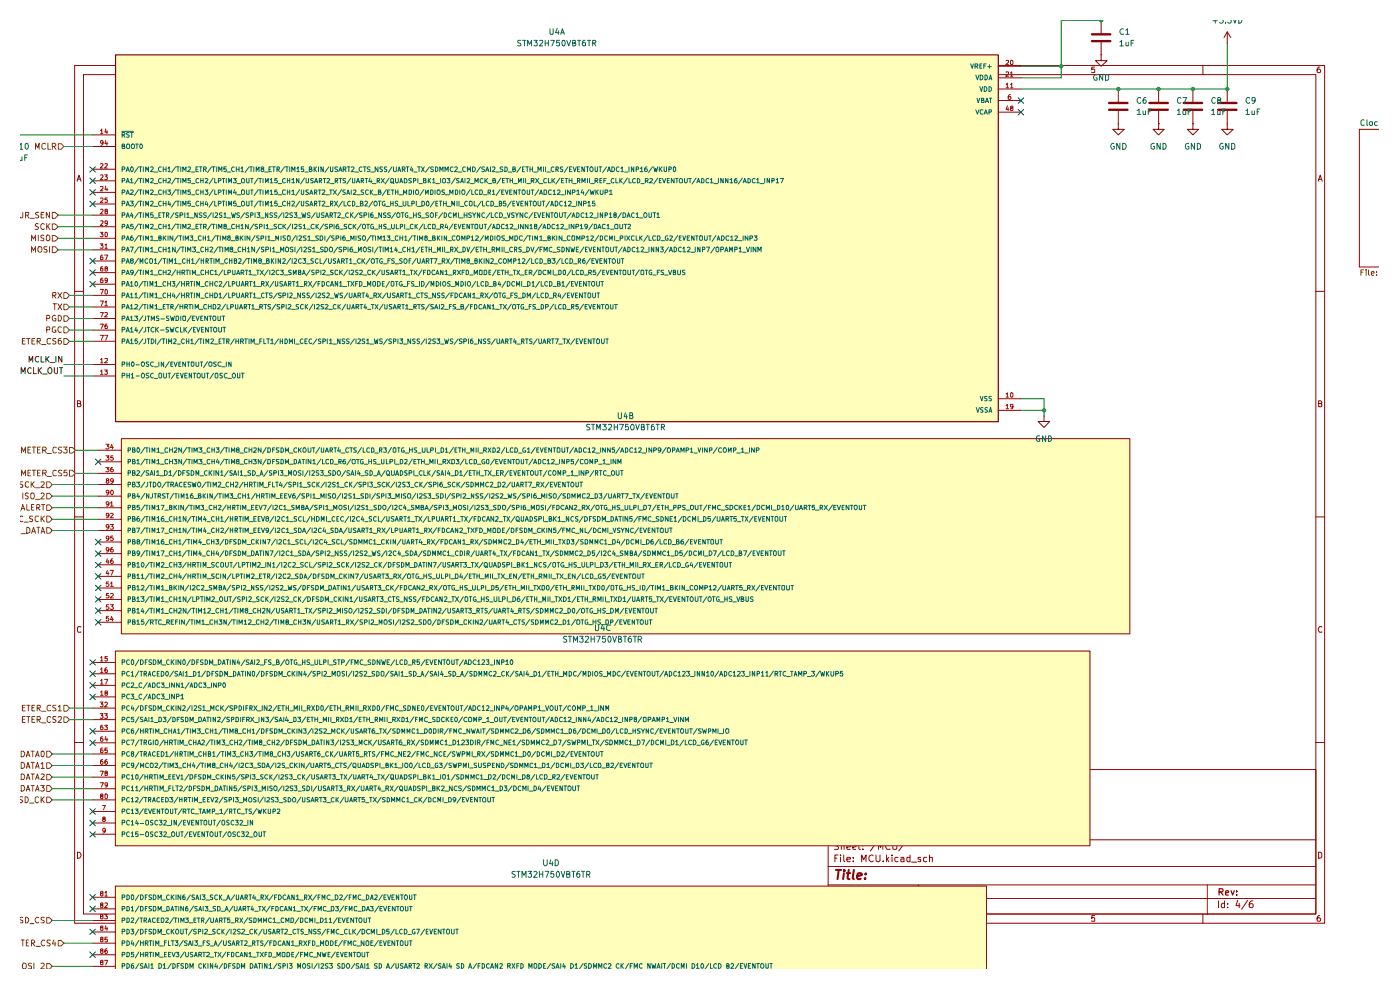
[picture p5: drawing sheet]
<svg xmlns="http://www.w3.org/2000/svg" width="297mm" height="210mm" viewBox="0 0 297 210" stroke-linecap="round" stroke-linejoin="round" font-family="sans-serif">
<g fill="none" stroke="#910000" stroke-width=".21">
<path d="M15.8 13.9h265.2v181.9h-265.2zM17.7 15.8h261.4v178.1h-261.4zM40 14.6l.5-.4v1.2M40 15.4h.8M63.7 13.9v1.9M88 14.3l.6-.1v.5l-.7 .7h.7M111.6 13.9v1.9M135.8 14.2h.8l-.5 .4 .5 .3-.1 .4h-.7M159.4 13.9v1.9M184 14.1l-.3 .9h.8M184.3 14.6v.8M207.3 13.9v1.9"/>
<path d="M232.2 14.2h-.5l-.1 .6 .1-.2h.4l.1 .2v.5h-.6M255.2 13.9v1.9M280 14.2a.55 .55 0 0 0-.6 .5l.2 .7h.4l.2-.2v-.3l-.3-.3h-.2l-.3 .3M16.3 38.4l.5-1.2 .4 1.2M16.5 38h.6M279.7 38.4l.4-1.2 .4 1.2M279.7 38h.6M15.8 61.8h1.9M279.1 61.8h1.9M16.4 85.6h.6v-.5l-.6-.1v1.3h.5l.3-.4-.3-.3M279.7 85.6h.5l.2-.3-.2-.3h-.5v1.3h.5l.2-.1v-.4l-.2-.2M15.8 109.6h1.9"/>
<path d="M279.1 109.6h1.9M17.2 133l-.6-.1-.2 .3v.7l.2 .2 .6-.1M280.4 133l-.5-.1-.2 .5 .2 .7 .5-.1M15.8 157.5h1.9M279.1 157.5h1.9M175.7 163.2h103.4v30.7h-103.4zM175.7 178.1h103.4M177.9 178.8l-.6-.1-.3 .4 .1 .2a.56 .56 0 0 1 .6 .3 .56 .56 0 0 1 0 .6h-.7M178.5 179.4l.1-.2 .5 .2v.8M178.5 178.7v1.5M179.7 179.7l.7-.1-.1-.3-.4-.1-.2 .2v.8h.6M180.9 179.7l.7-.1-.2-.4h-.3l-.2 .2v.6l.1 .2h.5"/>
<path d="M182 179.2h.5M182.2 178.7v1.3l.1 .2h.2M183.1 179.3v.1M185.8 178.7l-1.1 1.8M188.8 178.9l-.1-.1a.73 .73 0 0 0-.8 .5 .73 .73 0 0 0 .3 .9l.6-.1M189.4 178.7v1.2l.2 .3h.5l.1-.3v-1.2M191.9 178.7l-1.2 1.8M16.4 180.8a.65 .65 0 0 1 .8 .6 .65 .65 0 0 1-.8 .6zM40 194.6l.5-.4v1.2M40 195.4h.8M63.7 193.9v1.9M88 194.3l.6-.1v.5l-.7 .7h.7"/>
<path d="M111.6 193.9v1.9M135.8 194.2h.8l-.5 .5 .5 .2-.1 .4h-.7M159.4 193.9v1.9M175.7 190.6h103.4M175.7 187.7h103.4M175.7 183.8h103.4M177.1 191.1v1.4M177.1 182h.4M177.3 191.8l.6 .7M177.8 181.4h-.7v1.4M177.9 188.5l-.8 .1v.4l.6 .2 .2 .4-.4 .3-.5-.1M177.9 191.1l-.8 .8"/>
<path d="M178.3 181.4v.1M178.3 181.9v.9M178.5 188.5v.1M178.5 188.9v1M178.6 191.1v.2M178.6 191.6v.9M179 188.9h.7l-.7 1h.7M179 181.4v1.1l.2 .3M179.7 182.3l.7-.1-.1-.3h-.6v.1v.7h.6M180 191.3v-.1a.7 .7 0 0 0-.9 .5 .7 .7 0 0 0 .6 .8l.3-.1M180.3 189.4l.6-.2-.1-.3-.5 .1v.7l.1 .2 .5-.1M180.7 191.7l.4-.1 .2 .2v.7"/>
<path d="M181 182.6v.2M181 181.9v.1M181.3 191.9l-.7 .3 .2 .3 .5-.1M181.5 189.7v.2M181.5 189v.1M182.5 191.7a.45 .45 0 0 0-.6 .2l.1 .5h.5M182.5 191.1v1.4M182.8 182.8v-1.4l.4 1 .5-1v1.4M183.1 180.1v.1M183.1 189.9l.5-1.4 .5 1.4M183.2 189.5h.8M184 194.1l-.3 .9h.8"/>
<path d="M184.3 194.6v.8M184.3 191.8h.5M184.8 188.4l-.3 1h.8M185 191.1h-.7v1.4h.7M185.2 188.9v1M185.3 181.5a.63 .63 0 0 0-1 .6 .63 .63 0 0 0 1 .5M185.7 192.4v.1M185.8 181.4v1.1l.3 .3h.3l.3-.3v-1.1M186.4 191.1h.3l.4 .3v.8l-.4 .3h-.3zM186.4 180.2v-1.5l.4 1 .5-1v1.5M187.4 182.6v.2M187.8 192.4v.1"/>
<path d="M188 181.4v1.4M188.2 192.5l.5-1.4 .5 1.4M188.2 182.2l.4 .6M188.4 192.1h.7M188.6 181.9l-.6 .5M189.2 181.4v.1M189.2 181.9v.9M189.7 192.4v.1M190.5 181.9h-.5l-.2 .2v.4l.3 .3 .4-.1M191.1 181.9h.6l.1 .9M191.8 182.2l-.7 .1v.4h.7M192.2 191.8l-.3 .2-.5-.1v-.6l.3-.2 .4 .1a1.05 1.05 0 0 1-.3 1.3h-.3"/>
<path d="M192.9 192.4v.1M193 181.9h-.6v.2v.6h.6M193 181.4v1.4M193.4 182.9h1.1M193.6 191.3l.3-.2 .3 .2-.1 1.1h-.5zM194.8 187.7v2.9M194.9 192.4v.1M195.3 181.9h-.5l-.1 .1 .6 .4v.3h-.6M196.3 191.1h-.7l-.1 .7h.8v.6h-.8M196.6 181.9h-.6l-.1 .2 .1 .6h.6M197.2 182l.6-.1v.9M197.2 181.4v1.4"/>
<path d="M198.2 188.5h.5a.83 .83 0 0 1 .2 .9 .83 .83 0 0 1-.7 .5zM199.6 189h.6v.9M200.2 189.2l-.6 .2v.4h.6M200.7 188.9h.6M200.9 188.5v1.2l.4 .2M201.7 189.4l.7-.2-.1-.2-.5-.1-.1 .2 .1 .7h.5M202.9 189.7v.2M202.9 189v.1M207.3 193.9v1.9M232.2 194.2h-.5l-.1 .6 .1-.1h.4l.1 .1v.5h-.6M255.2 193.9v1.9M256.1 187.7v6.2"/>
<path d="M258.5 191.1v1.4M259.8 191.7l-.5-.1-.2 .3 .1 .5h.6M259.8 191.1v1.4M260.4 192.4v.1M260.4 191.7v.1M262.6 191l-.4 1.1h.9M262.9 191.6v.9M264.7 191l-1.3 1.9M265.8 191.1h-.4a.96 .96 0 0 0-.2 1.3h.6l.1-.5-.3-.2-.5 .1-.1 .1M279.7 180.8h.4l.3 .3v.6l-.3 .3h-.4zM280 194.2a.55 .55 0 0 0-.6 .5l.2 .7h.4l.2-.2v-.3l-.3-.2h-.2l-.3 .2"/>
</g>
<path d="M258.6 189.2h.7l.2-.3-.1-.3-.8-.1v1.4M259 189.2l.5 .7M260 189.4l.6-.1-.1-.4-.4 .1-.1 .7 .1 .2h.5M261.2 188.9l.3 1 .3-1M262.3 189.8v.1M262.3 189v.2" fill="none" stroke="#910000" stroke-width=".25"/>
<path d="M177.3 184.5h1.1M177.9 184.5l-.2 2M179 185.2l-.1 1.3M179.1 184.5v.3M179.6 185.2h.8M180 184.5l-.2 1.7 .4 .3M181.1 184.5l-.2 1.7 .2 .3M181.8 185.9l1-.3v-.3a.6 .6 0 0 0-.9 .2v.9h.7M183.5 186.3v.2M183.7 185.3l.1 .1-.2 .1 .1-.2-.1 .2" fill="none" stroke="#910000" stroke-width=".42"/>
<path d="M288.4 27.4h4.2v29.2h-4.2z" fill="#fff"/>
<g fill="#ffb">
<path d="M24.5 138.1h206.7v41.3h-206.7z"/>
<path d="M24.5 188h184.8v17.5h-184.8z"/>
<path d="M24.5 11.6h187.3v77.8h-187.3z"/>
<path d="M25.7 93.1h214v41.4h-214z"/>
</g>
<g fill="none" stroke="#910000" stroke-width=".21">
<path d="M233.6 11.6v1.3h1.3l-1.3 1.2-1.2-1.2h1.2M233.6 11.6h.1M233.6 4.3v2.7M233.6 9v2.6M237.2 18.9v2.7M245.8 18.9v2.7M253.1 18.9v2.7M260.4 9.2h.1M260.4 6.8v2.4M260.4 18.9v2.7M260.4 6.8l-.7 1.2M260.4 6.8l.7 1.2"/>
<path d="M237.2 26.2v1.2h1.3l-1.3 1.2-1.1-1.2h1.1M237.2 26.2h.1M237.2 23.5v2.7M245.8 26.2v1.2h1.2l-1.2 1.2-1.2-1.2h1.2M245.8 26.2h.1M245.8 23.5v2.7M253.1 26.2v1.2h1.2l-1.2 1.2-1.2-1.2h1.2M253.1 26.2h.1M253.1 23.5v2.7M260.4 26.2v1.2h1.2l-1.2 1.2-1.2-1.2h1.2M260.4 26.2h.1M260.4 23.5v2.7"/>
<path d="M292.6 27.4h-4.2v29.2h4.2M221.5 88.2v1.2h1.2l-1.2 1.3-1.3-1.3h1.3M221.5 88.2h.1M24.5 138.1h206.7v41.3h-206.7zM19.6 140.5h4.9M19.6 142.9h4.9M19.6 145.4h4.9M19.6 147.8h4.9M19.6 150.2h4.9M19.6 152.7h4.9M19.6 155.1h4.9M19.6 157.6h4.9"/>
<path d="M19.6 159.9h4.9M19.6 162.4h4.9M19.6 164.8h4.9M19.6 167.3h4.9M19.6 169.7h4.9M19.6 172.1h4.9M19.6 174.6h4.9M19.6 177h4.9M19.6 190.3h4.9M19.6 192.8h4.9M19.6 195.2h4.9M19.6 197.7h4.9"/>
<path d="M19.6 200.1h4.9M19.6 202.5h4.9M19.6 205h4.9M24.5 205.5v-17.5h184.8v17.5"/>
</g>
<path d="M231.7 7.3h3.8M231.7 8.7h3.8M235.3 21.8h3.9M235.3 23.3h3.9M243.8 21.8h3.9M243.8 23.3h3.9M251.1 21.8h3.9M251.1 23.3h3.9M258.4 21.8h3.9M258.4 23.3h3.9" fill="none" stroke="#910000" stroke-width=".51"/>
<g fill="none" stroke="#b90000" stroke-width=".21">
<path d="M21.3 139.5l.3-.2v.9M22.8 139.3h-.5v.4h.5l-.1 .5-.4-.1M21.3 148.9h.5l-.3 .5h.3v.5h-.5M21.3 151.4h.5l-.3 .4 .3 .1v.4h-.5M21.3 142l.3-.4v1.1M21.3 144.4l.3-.3v1M21.3 146.8l.3-.2v.9M21.3 140.2h.5M21.3 142.7h.5M21.3 145.1h.5M21.3 147.5h.5M21.8 153.8h-.3l-.2 .3v.6h.5v-.4l-.3-.1-.2 .1"/>
<path d="M21.8 156.3l-.5 .2v.6h.5v-.4l-.3-.1-.2 .2M21.8 158.7l-.5 .2v.7h.5v-.5h-.4l-.1 .2M22.2 144.1h.7l-.5 1M22.2 151.4h.6l-.4 .4 .4 .1v.4h-.6M22.2 153.8h.6l-.4 .4 .4 .1v.4h-.6M22.3 149.1l.1-.2h.2l.2 .5-.6 .5h.6M22.4 147l-.1-.1v-.3h.4l.1 .3-.5 .2 .1 .4h.3l.1-.4-.2-.1M22.4 156.2l-.1 .7h.6M22.7 141.6l-.4 .3v.7h.5l-.1-.5h-.3l-.1 .1M22.7 156.6v.6M22.8 158.7h-.5v.5h.5v.4h-.5M21.3 163.6h.6l-.4 .9"/>
<path d="M21.3 166h.6l-.4 1M21.5 168.8l-.2-.1v-.2h.5v.3l-.5 .1v.4l.2 .1 .3-.1v-.4l-.1-.1M21.8 161.1l-.5 .3v.6l.2 .1 .3-.1v-.4l-.1-.1-.4 .2M21.8 170.9h.6l-.5 .9M21.9 173.7l-.1-.2v-.2h.5v.4h-.5v.2v.3h.5l.1-.3-.2-.2M22.4 176.1l-.2 .3h-.3l-.1-.3v-.3l.4-.1 .2 .2-.2 .7-.4 .1M22.4 164l-.1-.1v-.2l.4-.1 .1 .3-.5 .2 .1 .4h.3l.1-.4-.2-.1M22.4 168.4l.4 .2v.7l-.3 .1-.2-.1v-.7zM22.7 161.1l-.4 .3v.6l.1 .1 .4-.1v-.4l-.2-.1-.3 .2M22.8 166.4l-.2 .2-.3-.1v-.4h.5l-.1 .8-.3 .1M21.5 189.5l-.2-.1v-.3h.5v.4l-.5 .1v.4l.2 .1 .3-.1v-.4l-.1-.1M21.5 191.9h-.2v-.3h.5v.3l-.5 .1v.4l.2 .1 .3-.1v-.4l-.1-.1"/>
<path d="M21.5 194.4l-.2-.1v-.2l.5-.1v.3l-.5 .2v.3l.5 .1v-.4l-.1-.1M21.5 196.8l-.2-.1 .1-.3 .4 .1v.3l-.5 .1 .1 .5h.4v-.5l-.1-.1M21.5 199.2l-.2-.1v-.2h.5v.3l-.5 .1v.4l.2 .1 .3-.1v-.4l-.1-.1M22.2 194h.6l-.4 .3 .4 .1v.4h-.6M22.3 189.4l.2-.3v1M22.3 191.6h.5v.3l-.6 .6h.6M22.3 190.1h.5M22.4 196.3l-.1 .7h.6M22.7 196.7v.7M22.8 198.8h-.5v.5h.5v.4h-.5M21.5 201.7l-.2-.1v-.3h.5v.3l-.5 .2v.3l.2 .2 .3-.2v-.3l-.1-.1M21.5 204.1l-.2-.1v-.2l.5-.1v.3l-.5 .2 .1 .4h.4v-.4l-.1-.1"/>
<path d="M22.2 203.7h.7l-.5 .9M22.7 201.3l-.4 .2v.6l.1 .2 .4-.2v-.4l-.2-.1-.3 .1v.1"/>
</g>
<g fill="none" stroke="#006665" stroke-width=".21">
<path d="M28 140l.4 .2v.6l-.3 .2-.2-.2v-.6zM29.5 140l-.8 1.2M29.8 140a.52 .52 0 0 1 .6 .5 .52 .52 0 0 1-.6 .5zM31.2 140h-.4v1M32.5 140a.52 .52 0 0 1 .6 .5 .52 .52 0 0 1-.6 .5zM36.3 140v1M36.9 140l-.6 .5M37.3 140v1M38.4 140v1l-.6-1v1M40.4 140l-.8 1.2M40.7 140a.52 .52 0 0 1 .6 .5 .52 .52 0 0 1-.6 .5zM42.2 140h-.5v1"/>
<path d="M43.5 140l.5 .2v.5l-.3 .3h-.2zM46.3 140h.3l.3 .4-.3 .6h-.3zM48 140h.5M48.3 140v1M48.9 140v1M49.9 140v1l-.5-1v1M50.5 140l-.2 .6h.6M52 140l-.9 1.2M54 140v1M56.6 140h-.5v1M60.4 140l-.9 1.2M61.6 140h.5"/>
<path d="M61.8 140v1M64.2 140v1M64.7 140v1M66.8 140v.8l.3 .2 .3-.2v-.8M67.8 140v1h.5M69.6 140v1M71.6 140h.5M71.9 140v1M74.2 140l-.9 1.2M74.9 140h-.4v1M79.1 140l.5 .2v.5l-.3 .3h-.2zM80.6 140v1l-.6-1v1"/>
<path d="M80.9 140l.3 1 .2-.7 .1 .7 .3-1M82.6 140h-.5v1h.5M83.7 140l-.8 1.2M84.1 140v1h.4M85.9 140l.5 .2v.5l-.4 .3h-.1zM89 140h-.5v.5h.5v.4h-.5M90.2 140l-.9 1.2M90.9 140h-.5v1h.5M91.2 140l.3 1 .4-1M92.6 140h-.4v1h.4M93.6 140v1l-.5-1v1M93.9 140h.6"/>
<path d="M94.2 140v1M95 140h.2a.6 .6 0 0 1 0 1h-.2a.6 .6 0 0 1 0-1zM95.8 140v.9l.2 .1 .4-.1v-.9M96.7 140h.6M96.9 140v1M98.3 140l-.8 1.2M99.4 140a.52 .52 0 0 1 .6 .5 .52 .52 0 0 1-.6 .5zM103.1 140h.6l-.2 .4 .2 .1v.4h-.6M104.9 140v1M105.9 140v1l-.5-1v1M108.5 140a.55 .55 0 0 1 .3 .5 .55 .55 0 0 1-.3 .5l-.3-.5zM25.9 140.5h.5l.1-.3-.2-.2h-.4v1"/>
<path d="M25.9 142.9h.5l.1-.3-.2-.2h-.4v1M25.9 145.4h.4l.2-.2-.1-.3h-.5v.9M25.9 147.7h.5l.1-.2-.2-.3h-.4v1.1M25.9 150.2h.5l.1-.3-.2-.2h-.4v1M25.9 152.7h.4l.2-.2-.1-.4h-.5v1M25.9 155.1h.4l.2-.2-.1-.3h-.5v.9M25.9 157.5h.5l.1-.3-.2-.2h-.4v1M25.9 159.9h.5l.1-.3-.2-.2h-.4v1M27.4 140a.45 .45 0 0 0-.6 .5 .45 .45 0 0 0 .6 .4M27.4 142.5a.45 .45 0 0 0-.6 .4 .45 .45 0 0 0 .6 .4M27.4 145l-.4-.1-.2 .4 .2 .5 .4-.1M27.4 147.4v-.1a.45 .45 0 0 0-.6 .4 .45 .45 0 0 0 .6 .5"/>
<path d="M27.4 149.8a.45 .45 0 0 0-.6 .4 .45 .45 0 0 0 .6 .4M27.4 152.2l-.4-.1-.2 .5 .2 .5 .4-.1M27.4 154.7l-.4-.1-.2 .4 .2 .5 .4-.1M27.4 157.1a.45 .45 0 0 0-.6 .4 .45 .45 0 0 0 .6 .4M27.4 159.5a.45 .45 0 0 0-.6 .4 .45 .45 0 0 0 .6 .5v-.1M27.8 147.2h.6l-.4 .5h.4v.5h-.6M27.8 157h.7l-.5 1M27.9 142.7l.2-.3v1M27.9 145l.4-.1 .1 .4-.6 .5h.6M27.9 143.4h.5M28 149.7l-.1 .7h.6M28 159.9l-.1-.1v-.3h.5v.3l-.5 .1v.4l.1 .1 .4-.1v-.4h-.2"/>
<path d="M28.3 154.6l-.4 .2v.6h.5v-.4l-.4-.1-.1 .2M28.3 150v.7M28.4 152.1h-.5v.5h.5l-.1 .5-.4-.1M28.5 145.9h.8M28.5 148.3h.8M29.5 142.3l-.8 1.3M29.5 149.7l-.8 1.2M29.5 152.1l-.8 1.2M29.5 154.5l-.8 1.3M29.5 157l-.8 1.2M29.5 159.4l-.8 1.2M29.7 142.4h.5"/>
<path d="M29.7 157h.5M29.7 159.4h.5M29.8 149.7a.52 .52 0 0 1 .6 .5 .52 .52 0 0 1-.6 .5zM29.8 154.6v.9M29.8 155h.6M30 142.4v1M30 157v1M30 159.4v1M30.1 145h-.5l-.1 .3 .1 .4h.5M30.1 147.4a.43 .43 0 0 0-.7 .2 .43 .43 0 0 0 .3 .6h.4M30.3 152.1l-.5 .1 .1 .4 .4 .1-.1 .4h-.4M30.4 154.6v.9"/>
<path d="M30.6 142.9h.4l.1-.4-.5-.1v1M30.6 153.1l.3-1 .3 1M30.6 157.5h.4l.1-.4-.5-.1v1M30.6 159.9h.4l.1-.4-.5-.1v1M30.7 152.8h.5M30.8 155.1h.4l.2-.2-.1-.3h-.5v.9M30.8 140.5h.3M30.8 142.9l.3 .5M30.8 150.2h.3M30.8 157.5l.3 .5M30.8 159.9l.3 .5M31.1 155.1l.3 .4"/>
<path d="M31.2 149.7h-.4v1M31.2 144.8l-.8 1.3M31.2 147.2l-.8 1.3M31.4 143.4l.4-1 .2 1M31.4 145.8l.4-.9 .2 .9M31.4 148.3l.4-1.1 .2 1.1M31.5 143.1h.4M31.5 145.5h.4M31.5 148h.4M31.6 152.1v1M31.7 154.6h.6M31.9 154.6v.9"/>
<path d="M32 152.4l.3-.3v1M32 157.1l-.2-.1-.3 .2v.5l.3 .3 .3-.1v-.3h-.2M32 153.1h.5M32.2 140h-.4l-.2 .2 .2 .3h.3l.1 .3-.3 .2-.3-.1M32.2 149.8l-.4-.1-.2 .2 .2 .3 .4 .2v.1l-.3 .2-.3-.1M32.3 144.9l.6 .1v.4l-.1 .4h-.5zM32.3 147.2a.52 .52 0 0 1 .6 .5 .52 .52 0 0 1-.6 .6zM32.5 149.7a.52 .52 0 0 1 .6 .5 .52 .52 0 0 1-.6 .5zM32.5 154.6v.9M32.5 157v1M32.8 153.2h.6M32.9 142.5l-.2-.1-.4 .3v.5l.2 .1 .3 .1 .1-.1"/>
<path d="M32.9 157.1l.3-.1 .3 .1v.7l-.1 .2-.5-.2zM32.9 159.5l-.2-.1-.4 .3v.5l.4 .2 .2-.1M33 155.5v-.9l.4 .7 .3-.7v.9M33.4 142.9h.3M33.4 159.9h.3M33.5 141v-1l.4 .7 .3-.7v1M33.5 150.7v-1l.4 .7 .3-.7v1M33.7 152.1h.4l.1 .2 .1 .4-.2 .4h-.4zM33.8 142.4h-.4v1h.4M33.8 159.4h-.4v1h.4M33.9 145l-.5-.1-.1 .4 .1 .5 .5-.1M33.9 147.4v-.1a.45 .45 0 0 0-.6 .4 .45 .45 0 0 0 .6 .5"/>
<path d="M33.9 155.6h.7M34.2 142.4a.52 .52 0 0 1 .6 .5 .52 .52 0 0 1-.6 .5zM34.2 144.9h.6l-.3 .3 .3 .1v.4h-.6M34.2 147.2h.6l-.3 .5h.3v.5h-.6M34.2 159.4a.52 .52 0 0 1 .6 .5 .52 .52 0 0 1-.6 .5zM34.4 141.1h.7M34.4 150.8h.7M34.6 152.1h.6l-.3 .4 .3 .2-.1 .4-.5-.1M34.7 157l-.8 1.2M35 145.9h.7M35 148.3h.7M35 157v1"/>
<path d="M35 157.5h.6M35.1 159.7l.3-.3v1M35.2 142.5l.2-.1a.54 .54 0 0 1 .4 .5 .54 .54 0 0 1-.4 .5l-.3-.4zM35.4 154.7l-.4-.1-.2 .4 .2 .5 .4-.1M35.6 157v1M35.8 155h.6M35.8 154.6v.9M35.9 140a.45 .45 0 0 0-.6 .5 .45 .45 0 0 0 .6 .4M35.9 149.8a.45 .45 0 0 0-.6 .4 .45 .45 0 0 0 .6 .4M36 157.5h.5l.1-.4-.6-.1v1M36 144.9v.9M36 147.2v1.1"/>
<path d="M36.2 157.5l.4 .5M36.3 149.7v1M36.3 152.1l-.8 1.2M36.4 154.6v.9M36.5 140.4l.4 .6M36.5 150.1l.4 .6M36.7 152.1h.3l.2 .3v.5l-.2 .2h-.3zM36.7 155.5l.4-.9 .2 .9M36.8 142.3l-.8 1.3M36.8 155.3h.5M36.8 157h.6M36.8 159.4l-.8 1.2"/>
<path d="M36.9 149.7l-.6 .6M37 144.9v.9l-.6-.9v.9M37 147.2v1.1l-.6-1.1v1.1M37.2 157v1M37.2 159.4v1M37.2 159.9h.5M37.3 149.7v1M37.4 147.7h.5l.1-.2-.2-.3h-.4v1.1M37.6 152.6h.3M37.7 142.5l-.4-.1-.2 .2 .2 .3 .4 .2-.3 .3-.3-.1M37.7 154.9l.2-.3v.9M37.7 155.5h.5"/>
<path d="M37.7 159.4v1M37.8 157v1M37.9 143.4l.4-1 .3 1M38 144.9v.9l-.6-.9v.9M38 143.1h.4M38.1 152.1h-.5v1M38.2 158v-1l.3 .7 .4-.7v1M38.2 159.9h.4l.1-.4-.5-.1v1M38.4 147.6l.3-.4v1.1M38.4 149.7v1l-.6-1v1M38.4 148.3h.5M38.4 159.9l.3 .5"/>
<path d="M38.4 145.1l.3-.2v.9M38.4 145.8h.6M38.8 149.8h.5v.3l-.6 .6h.6M38.9 140h.2l.2 .2v.6l-.2 .2-.3-.2zM38.9 142.4v1M38.9 152.1h-.5a.36 .36 0 0 0 .1 .4 .36 .36 0 0 0 .4 .2v.4h-.5M39 159.4h.5M39.1 158.1h.7M39.3 142.7l.3-.3v1M39.3 143.4h.6M39.3 154.5l-.9 1.3M39.3 159.4v1"/>
<path d="M39.4 152.1h.3l.2 .3v.5l-.2 .2h-.3zM39.5 154.6h.5M39.8 154.6v.9M39.9 159.4v1M40 143.5h.8M40.1 144.8l-.8 1.3M40.3 145.8l.3-.9 .3 .9M40.3 153.1v-1l.3 .7 .4-.7v1M40.4 145.5h.4M40.4 149.7l-.8 1.2M40.4 154.6v.9M40.6 157.1l-.3-.1-.3 .2v.5l.3 .3 .3-.1"/>
<path d="M40.7 149.7v1M40.8 155.5v-.9l.4 .7 .3-.7v.9M41.1 142.4l.5 .3v.5l-.4 .2h-.1zM41.1 157.5h.5M41.1 157v1M41.2 149.8l.4-.1 .1 .2-.5 .8h.5M41.2 144.9l.5 .1 .1 .4-.1 .4h-.5zM41.2 153.2h.8M41.6 157v1M41.7 140.5h.4M41.8 154.6h.7l-.3 .3 .3 .2v.3l-.2 .1-.5-.1M41.9 158l.4-1 .3 1"/>
<path d="M42 142.7l.3-.3v1M42 143.4h.5M42 157.7h.5M42.2 152.1h.4l.1 .2 .1 .4-.2 .4h-.4zM42.7 149.8l-.4-.1-.2 .2 .2 .3 .4 .2v.1l-.2 .2-.4-.1M42.7 155.6h.7M42.8 145l-.5-.1-.1 .4 .1 .5 .5-.1M42.8 159.5l-.3-.1-.3 .3v.5l.3 .2 .3-.1M42.8 157.1h.6v.3l-.6 .6h.6M43 149.9l.3-.2v1M43 153.1l.4-1 .3 1M43 150.7h.6"/>
<path d="M43.1 140h-.4l-.2 .2 .2 .3h.3l.1 .3-.3 .2-.3-.1M43.1 144.9h.6l-.3 .3 .3 .1v.4h-.6M43.1 152.8h.5M43.2 159.9h.5M43.2 159.4v1M43.6 142.3l-.8 1.3M43.7 159.4v1M43.8 150.8h.7M43.9 152.1h.6M43.9 142.4a.52 .52 0 0 1 .6 .5 .52 .52 0 0 1-.6 .5zM43.9 145.9h.7M44.1 152.1v1"/>
<path d="M44.2 154.7l-.4-.1-.2 .2v.5l.2 .2 .4-.1M44.2 159.9h.4l.1-.3-.2-.2h-.3v1h.3l.2-.1v-.3l-.2-.1M44.5 141v-1l.3 .7 .3-.7v1M44.5 157l-.8 1.2M44.6 155h.5M44.6 154.6v.9M44.7 150.7v-1l.3 .7 .4-.7v1M44.7 152.1v1M44.7 157h.5M44.9 144.9v.9M45 142.9h.2M45 157v1"/>
<path d="M45.1 159.7l.3-.3v1M45.1 154.6v.9M45.3 141.1h.8M45.4 142.4h-.4v1M45.6 154.9l.2-.3v.9M45.6 155.5h.5M45.6 157v1M45.7 152.1v1l-.5-1v1M45.9 144.9v.9l-.6-.9v.9M46.1 158v-1l.2 .7 .4-.7v1M46.1 152.2l.6-.1v.2l-.6 .8h.6M46.2 142.5h-.5l.2 .4 .3 .1-.1 .4-.4-.1"/>
<path d="M46.3 145.4l.6-.1v-.3l-.6-.1v.9M46.4 149.8l-.3-.1-.3 .2v.6l.3 .2 .3-.1M46.7 142.4a.52 .52 0 0 1 .6 .5 .52 .52 0 0 1-.6 .5zM46.7 159.4l-.7 1.2M46.8 149.7v1M47 150.1l.4 .6M47 159.4h.5M47.1 157h.6l-.4 .4h.3l.1 .4-.2 .2-.4-.1M47.2 141l.3-1 .3 1M47.2 140.7h.5M47.2 154.5l-.8 1.3M47.2 159.4v1"/>
<path d="M47.4 144.9a.47 .47 0 0 1 .5 .4 .47 .47 0 0 1-.5 .5l-.2-.3zM47.4 149.7l-.6 .6M47.4 154.6h.6M47.7 143.4v-1l.3 .7 .3-.7v1M47.7 154.6v.9M47.8 152.1l-.8 1.2M47.8 158.1h.8M47.8 159.4v1M48.3 154.6v.9M48.5 143.5h.8M48.5 149.7l-.8 1.2M48.7 152.1h-.5v.5l.4 .1 .1 .2-.1 .2h-.5"/>
<path d="M48.8 155.5v-.9l.3 .7 .3-.7v.9M49.1 152.7l.5-.1-.1-.5h-.4v1M49.4 149.8h-.6v.3l.6 .3-.3 .3-.3-.1M49.4 157.1l-.3-.1-.3 .2v.5l.3 .3 .3-.1M49.4 159.4h.6l-.4 .4a.34 .34 0 0 1 .4 .3 .34 .34 0 0 1-.3 .3h-.3v-.1M49.5 142.4l.5 .3v.5l-.3 .2h-.2zM49.7 150.2h.5l.1-.3-.2-.2h-.4v1M49.8 157.5h.6M49.8 157v1M50 152.1h.5v.2l.1 .4-.1 .4h-.5zM50 155l-.1-.3 .4-.1 .1 .3-.5 .2 .1 .4 .4-.1v-.3l-.2-.1M50.4 143.4l.2-1 .4 1"/>
<path d="M50.4 157v1M50.5 143.1h.4M50.5 155.6h.8M50.7 149.7h.3l.2 .2v.6l-.2 .2h-.3zM50.7 157.1l.4-.1 .2 .2-.6 .8h.6M50.7 140.3v.7M51.1 152.1v1M51.1 142.4h.6M51.5 142.4v1M51.5 152.6h.3M51.6 159.5l-.2-.1-.3 .3v.5l.3 .2 .2-.1M51.6 149.7v1"/>
<path d="M52 152.1h-.5v1M52.1 154.7l-.5-.1-.1 .4 .1 .5 .5-.1M52.1 142.4v1M52.1 159.4v1M52.1 159.9h.5M52.2 150.2h.3M52.3 152.7l.5-.1v-.5h-.5v1M52.4 157l-.8 1.2M52.5 155h.6M52.5 154.6v.9M52.6 149.7h-.4v1M52.6 152.7l.3 .4"/>
<path d="M52.6 157h.6M52.6 159.4v1M52.8 140h-.4l-.2 .2 .2 .3h.3l.1 .3-.2 .2-.4-.1M52.9 157v1M53 150.2h.4l.1-.4-.5-.1v1M53 159.4h.6l-.3 .4a.36 .36 0 0 1 .3 .2 .36 .36 0 0 1-.2 .4h-.3l-.1-.1M53.1 141l.3-1 .3 1M53.1 142.4v1l-.6-1v1M53.1 154.6v.9M53.2 140.7h.4M53.2 150.2l.3 .5M53.2 152.1l.7 1"/>
<path d="M53.5 154.9l.3-.3v.9M53.5 155.5h.5M53.5 157v1M53.7 142.4l.3 .2v.6l-.1 .2-.4-.2v-.6zM53.9 149.7l.6 1M53.9 152.1l-.7 1M53.9 158v-1l.4 .7 .3-.7v1M54 153.2h.8M54.4 140h.5l.1 .2-.6 .8h.6M54.5 149.7l-.6 1M54.6 150.8h.8M54.7 159.4l-.8 1.2"/>
<path d="M54.9 159.4h.6M55 152.1v1M55.1 142.3l-.7 1.3M55.1 154.5l-.7 1.3M55.1 159.4v1M55.2 157.4l-.2-.1v-.2h.5v.3l-.5 .1v.4l.2 .1 .3-.1v-.4l-.1-.1M55.2 141.1h.8M55.5 142.4a.52 .52 0 0 1 .6 .5 .52 .52 0 0 1-.6 .5zM55.5 154.6l.5 .1 .1 .4-.2 .4h-.4zM55.6 149.7v1M55.8 158.1h.7M55.8 159.4v1"/>
<path d="M56 152.1v1l-.5-1v1M56.1 140.5h.4M56.4 152.1h.6l-.4 .4 .4 .2-.1 .4-.5-.1M56.5 142.9h.3M56.5 155h.3M56.6 149.7v1l-.5-1v1M56.9 142.4h-.4v1M56.9 154.6h-.4v.9M57.1 149.8h.5v.3l-.6 .6h.6M57.3 157.1l-.3-.1-.4 .4 .4 .6 .3-.1M57.5 140h-.5v.4l.5 .1v.4h-.5M57.5 159.9l-.2-.1v-.3h.5v.3l-.5 .1v.4l.2 .1 .3-.1v-.4h-.1"/>
<path d="M57.7 141.1h.7M57.7 157.5h.6M57.7 157v1M57.8 142.5l-.4-.1-.2 .2 .2 .3 .4 .2-.2 .3-.4-.1M57.8 154.6h-.5a.36 .36 0 0 0 .1 .4 .36 .36 0 0 0 .3 .1v.4h-.5M58.1 152.1l-.9 1.2M58.3 142.4l.5 .3v.5l-.4 .2h-.1zM58.3 154.6h.3l.2 .2v.5l-.2 .2h-.3zM58.3 157v1M58.7 140.5h.3l.2-.2-.2-.3h-.3v1l.6-.2-.3-.3M58.7 157.1l.3-.1 .3 .3-.7 .7h.7M58.8 149.7l-.9 1.2"/>
<path d="M58.9 152.1h-.5l-.1 .2 .1 .3 .4 .1v.4h-.5M59 150.2h.4M59.2 143.4v-1l.3 .7 .4-.7v1M59.2 153.1l.3-1 .4 1M59.2 155.5v-.9l.3 .7 .4-.7v.9M59.3 152.8h.5M59.5 149.7h-.5v1h.5M59.5 159.5a.45 .45 0 0 0-.6 .4 .45 .45 0 0 0 .6 .5v-.1M59.8 149.7h.6M59.9 159.9h.6M59.9 159.4v1M60 143.5h.8"/>
<path d="M60 149.7v1M60 155.6h.8M60.2 152.1v1M60.4 157l-.9 1.2M60.5 159.4v1M60.7 140.1l.3-.1a.6 .6 0 0 1 0 1h-.1a.6 .6 0 0 1-.2-.9zM60.7 157l.5 .2v.5l-.3 .3h-.2zM60.7 150.2h.5M60.7 149.7v1M60.8 152.1l-.3 .7h.7M60.9 159.4h.6l-.3 .4 .3 .1v.4l-.2 .1-.4-.1M61 152.5v.6"/>
<path d="M61.2 149.7v1M61.3 153.2h.8M61.5 150.8h.7M61.6 142.5a.45 .45 0 0 0-.6 .4 .45 .45 0 0 0 .6 .4M61.6 154.7h-.6v.3l.2 .5 .4-.1M61.6 157.5h.4M62 142.4v1M62 154.6v.9M62.1 157h-.5v1M62.1 142.8l.5 .6M62.1 155l.5 .5M62.3 152.1h.4l.1 .3v.5l-.1 .2h-.4z"/>
<path d="M62.4 150.7v-1l.3 .7 .4-.7v1M62.6 142.4l-.6 .6M62.6 154.6l-.6 .5M62.7 159.4l-.9 1.2M62.9 140h-.2l-.3 .2v.5l.3 .3 .3-.1v-.4h-.2M62.9 159.4v.8l.3 .2 .3-.2v-.8M63 157.1a.35 .35 0 0 0-.4-.1 .35 .35 0 0 0-.2 .3l.4 .2 .2 .2-.2 .3-.4-.1M63 142.4v1M63 154.6v.9M63.2 152.1h.6l-.4 .4 .4 .1v.4h-.6M63.2 141.1h.7M63.4 157h.3l.2 .2v.5l-.2 .3h-.3z"/>
<path d="M63.5 149.7v1M64 142.4v1l-.6-1v1M64 154.6v.9l-.6-.9v.9M64 149.7v1M64.2 140.5h.5M64.3 150.8h.6M64.3 154.6h.6l-.2 .3 .2 .1v.4h-.6M64.3 158v-1l.4 .7 .3-.7v1M64.4 159.5h-.5v.3l.5 .2-.1 .4h-.4M64.7 142.3l-.3 .8h.6M64.9 142.7v.7M64.9 152.1l-.9 1.2"/>
<path d="M65.2 150.2h.5l.1-.3-.2-.2h-.4v1M65.2 152.6h.3M65.3 158.1h.7M65.4 150.2l.4 .5M65.7 140h-.4l-.2 .2 .2 .3h.3l.1 .3-.3 .2-.3-.1M65.7 152.1h-.5v1h.5M65.7 159.9h.5l.1-.3-.2-.2h-.4v1M65.9 141.1h.7M66 152.1h.5M66 159.9l.3 .5M66.1 142.3l-.8 1.3M66.1 149.7l.6 1"/>
<path d="M66.1 154.5l-.8 1.3M66.2 157a.52 .52 0 0 1 .6 .5 .52 .52 0 0 1-.6 .5zM66.2 152.1v1M66.4 154.6v.9M66.6 159.4h.5M66.7 149.7l-.6 1M66.8 154.7l.5-.1 .1 .2-.6 .7h.6M66.8 152.6h.6M66.8 152.1v1M66.8 159.4v1M66.9 142.5h-.5v.2l.5 .3-.2 .4-.3-.1M67.1 158l.3-1 .3 1"/>
<path d="M67.1 149.7l.6 .2v.6l-.4 .2h-.2zM67.1 157.7h.6M67.3 142.9h.5l.1-.3-.2-.2h-.4v1M67.4 152.1v1M67.7 153.2h.6M67.8 159.4l-.4 .3v.6l.2 .1 .3-.1v-.4l-.2-.1-.3 .2M67.9 157h.5M68.2 157v1M68.2 149.7l.4 .2v.6l-.3 .2-.2-.2v-.6zM68.3 154.6h-.5v.4l.4 .1 .1 .3-.1 .1h-.5M68.3 142.4v1M68.6 153.1v-1l.3 .7 .4-.7v1"/>
<path d="M68.7 140.5h.4l.1-.5h-.5v1M68.7 154.7l.5-.1 .1 .2-.6 .7h.6M68.8 142.5h.5v.3l-.6 .6h.6M68.8 157v1M69.4 143.5h.8M69.4 155.6h.8M69.7 159.5l-.4-.1-.2 .3v.5l.2 .2 .4-.1M69.7 149.7l-.9 1.2M69.7 152.1v1M69.8 157v1l-.5-1v1M69.9 141.1h.7M70 150.2h.4"/>
<path d="M70.1 159.4v1M70.2 157h.6l-.4 .4h.3l.1 .4-.2 .2-.4-.1M70.2 152.1v1M70.2 159.9l.4 .5M70.4 155.5v-.9l.3 .7 .3-.7v.9M70.4 153.2h.7M70.4 143.4v-1l.4 .7 .3-.7v1M70.5 149.7h-.5v1h.5M70.6 159.4l-.5 .6M70.8 149.7h.5M71 149.7v1M71.3 140h-.5v.4l.5 .1v.4h-.5"/>
<path d="M71.4 152.7l.5-.1-.1-.5h-.4v1M71.6 150.2h.6M71.6 149.7v1M71.6 152.7l.3 .4M71.7 142.4l.4 .2v.7l-.2 .1-.4-.1v-.7zM71.7 159.4l-.8 1.2M71.9 157l-.9 1.2M72.1 154.7l-.5-.1-.1 .4 .1 .5 .5-.1M72.1 159.4v.8l.1 .2h.3l.1-.2v-.8M72.2 149.7v1M72.2 157v1M72.2 152.1l.7 1"/>
<path d="M72.5 140.5h.5v-.5h-.5v1M72.5 150.8h.7M72.5 154.6v.9M72.6 157.1h.6v.3l-.6 .6h.6M72.6 155l.5 .5M72.9 152.1l-.7 1M73.1 142.5h-.5v.2l.5 .3-.2 .4-.3-.1M73.1 154.6l-.6 .5M73.2 152.1h.5v.2l.1 .4-.1 .4h-.5zM73.4 150.2h.4l.2-.3-.6-.2v1M73.5 142.4v1M73.7 150.2l.3 .5"/>
<path d="M73.9 159.9h.4l.2-.3-.6-.2v1M74.1 157.1h-.5v.3l.5 .2v.3h-.5M74.2 152.4l.3-.3v1M74.2 153.1h.6M74.2 154.5l-.9 1.3M74.2 159.9l.3 .5M74.3 150.7v-1l.4 .7 .3-.7v1M74.4 157h.6l-.3 .4 .3 .1v.4h-.6M74.5 154.6l.1 .9 .4-.1v-.8M74.5 140.5h.3M74.7 142.3l-.9 1.3M74.8 159.4h.5"/>
<path d="M75 142.4v1M75 159.4v1M75.2 158.1h.7M75.3 141v-1l.3 .7 .3-.7v1M75.4 142.5h.5v.3l-.5 .6h.5M75.5 149.7v1M75.9 152.1l-.9 1.2M75.9 149.7v1M76 154.6h-.5a.36 .36 0 0 0 .1 .4 .36 .36 0 0 0 .3 .1v.4h-.5M76.1 159.4h-.5v.5l.1-.1 .4 .1v.4l-.2 .1h-.2l-.1-.1M76.2 158v-1l.3 .7 .3-.7v1M76.2 150.8h.8"/>
<path d="M76.2 152.6h.3M76.3 155.5l.3-.9 .4 .9M76.4 155.3h.4M76.6 152.1h-.4v1h.4M76.9 142.5l-.4-.1-.2 .2 .6 .5-.2 .3-.4-.1M77 140a.45 .45 0 0 0-.6 .5 .45 .45 0 0 0 .6 .4M77 152.1h.5M77.1 150.2h.5l.1-.3-.1-.2h-.5v1M77.1 141.1h.8M77.2 142.5l.4-.1 .2 .2-.6 .8h.6M77.2 155.1h.4l.2-.2-.1-.3h-.5v.9M77.2 152.1v1"/>
<path d="M77.3 159.9h.4l.2-.3-.6-.2v1M77.4 150.2l.3 .5M77.5 155.1l.3 .4M77.6 159.9l.3 .5M77.8 152.6h.6M77.8 152.1v1M77.9 157.1l-.3-.1-.4 .4 .4 .6 .3-.1M78 143.5h.7M78.1 149.7l.6 1M78.1 154.6h.6M78.1 159.4h.6M78.2 157v1"/>
<path d="M78.4 152.1v1M78.4 154.6v.9M78.4 159.4v1M78.4 157.4l.4 .6M78.6 153.2h.7M78.7 140h-.5l-.1 .2 .1 .3h.3l.2 .3-.2 .2-.4-.1M78.7 149.7l-.6 1M78.8 157l-.6 .6M79.1 149.7l.5 .2v.6l-.3 .2h-.2zM79.4 154.6h-.3l-.2 .4 .1 .5h.4v-.5l-.3-.1-.2 .2M79.5 142.5l-.4-.1-.2 .2 .2 .3 .4 .2-.2 .3-.4-.1M79.5 159.5h-.5v.3l.5 .2-.2 .4h-.3"/>
<path d="M79.6 152.7l.5-.1-.1-.5h-.4v1M79.7 155.6h.7M79.8 152.7l.3 .4M79.9 142.4l.5 .3v.5l-.3 .2h-.2zM79.9 157l-.8 1.2M80.2 149.7l.3 .2v.6l-.1 .2-.4-.2v-.6zM80.3 157v.8l.1 .2 .5-.2v-.8M80.5 153.1v-1l.4 .7 .3-.7v1M80.5 154.6h.5M80.6 159.4l-.8 1.2M80.8 154.6v.9M80.9 159.9h.4"/>
<path d="M81 142.4l.5 .2v.7l-.3 .1-.3-.1v-.7zM81.3 154.6l.7 .9M81.5 159.4h-.6v1M81.6 149.7l-.7 1.2M81.6 152.1v1M81.8 157.1l-.3-.1-.3 .2 .5 .4 .1 .2-.2 .2-.4-.1M82 150.2h.3M82 154.6l-.7 .9M82 158l.4-1 .3 1M82.1 140.5h.4M82.1 152.1v1M82.1 157.7h.5"/>
<path d="M82.4 153.2h.7M82.5 149.7h-.5v1M82.6 142.3l-.9 1.3M82.8 150.7v-1l.3 .7 .4-.7v1M83 154.5l-.9 1.3M83.1 157.5h.4l.1-.4-.5-.1v1M83.3 152.7l.5-.1v-.5h-.5v1M83.3 157.5l.3 .5M83.4 142.5h-.5v.2l.5 .3-.2 .4-.3-.1M83.5 159.5l-.4-.1-.2 .3v.5l.2 .2 .4-.1M83.6 152.7l.3 .4M83.7 143.4l.3-1 .3 1"/>
<path d="M83.8 154.6l-.5 .1v.2l.5 .3v.2l-.5 .1M83.8 143.1h.4M83.9 157h.5M84.2 152.1l.6 1M84.2 157v1M84.2 154.6h.4a.55 .55 0 0 1 0 .9h-.4zM84.5 149.8l-.3-.1-.3 .2v.6l.3 .2 .3-.1M84.7 142.4v1M84.7 150.8h.7M84.8 152.1l-.6 1M85.1 142.7l.2-.3v1M85.1 143.4h.5"/>
<path d="M85.2 157l-.4 .1-.1 .7 .2 .2 .4-.1-.1-.5h-.4l-.1 .2M85.2 159.4v1l-.6-1v1M85.3 152.1h.3l.2 .3v.5l-.2 .2h-.3zM85.3 155.5v-.9l.2 .7 .4-.7v.9M85.4 140h-.3l-.3 .2v.5l.3 .3 .3-.1M85.4 158.1h.8M85.6 159.9h.3M85.9 143.5h.6M86.1 149.8h-.5v.3l.5 .2v.3h-.5M86.1 152.4l.3-.3v1M86.1 159.4h-.5v1h.5M86.1 153.1h.6"/>
<path d="M86.4 155.5v-.9l.2 .7 .4-.7v.9M86.4 157.5h.5l.1-.4-.6-.1v1M86.4 159.5l.5-.1 .1 .2-.6 .8h.6M86.5 149.7a.52 .52 0 0 1 .6 .5 .52 .52 0 0 1-.6 .5zM86.5 141.1h.8M86.6 157.5l.4 .5M87.3 142.5h-.5v.2l.5 .3-.2 .4-.3-.1M87.3 157l.7 1M87.5 140.5h.5l.1-.5h-.6v1M87.7 142.4a.52 .52 0 0 1 .6 .5 .52 .52 0 0 1-.6 .5zM87.8 140.5l.3 .5M87.8 152.1l-.8 1.2"/>
<path d="M88 154.7l-.5-.1-.1 .4 .1 .5 .5-.1M88 157l-.7 1M88.1 149.7v1l-.6-1v1M88.1 152.6h.4M88.1 159.4l-.8 1.2M88.4 154.9l.2-.3v.9M88.4 155.5h.5M88.5 143.5h.7M88.5 159.9h.3M88.6 152.1h-.5v1M88.6 150.2h.3M88.9 159.4h-.4v1"/>
<path d="M89 149.7h-.4v1h.4M89 153.1v-1l.3 .7 .3-.7v1M89 157l-.8 1.2M89.1 155.6h.7M89.3 143.4l.3-1 .3 1M89.4 143.1h.4M89.6 149.7l.3 .2v.6l-.2 .2-.3-.2v-.6zM89.8 157.1h-.5v.3l.5 .2v.3h-.5M90.1 154.6h.3a.55 .55 0 0 1 0 .9h-.3zM90.3 157a.52 .52 0 0 1 .6 .5 .52 .52 0 0 1-.6 .5zM90.4 140.5h.4M90.7 152.2l-.4-.1-.2 .3a.46 .46 0 0 0 .2 .7l.4-.1"/>
<path d="M90.8 153.2h.7M90.9 159.5a.45 .45 0 0 0-.6 .4 .45 .45 0 0 0 .6 .5v-.1M90.9 142.3l-.7 1.3M91 154.8l.4-.2v.9l-.4-.1zM91 149.7l-.7 1.2M91.3 158v-1l.2 .7 .4-.7v1M91.4 150.2h.3M91.8 142.5h-.5l.1 .4 .4 .1-.2 .4-.3-.1M91.9 149.7h-.5v1h.5M92 154.6l.5 .1v.4l-.1 .4h-.4zM92 143.4l.4-1 .3 1M92.1 149.7l.4 1 .3-1"/>
<path d="M92.2 140.5h.3M92.2 143.1h.4M92.3 152.1l-.5 .1 .1 .4 .4 .1-.1 .4h-.4M92.4 158v-1l.3 .7 .3-.7v1M92.7 152.1h.4l.1 .2 .1 .4-.2 .4h-.4zM92.7 159.4v1l-.6-1v1M93 154.6v.9M93.1 142.4v1M93.1 150.2h.3M93.4 155.1h.4l.2-.2-.1-.3h-.5v.9M93.6 149.7h-.5v1h.5M93.6 155.1l.4 .4"/>
<path d="M93.7 142.3l-.2 .8h.6M93.7 159.5l-.3-.1-.3 .3v.5l.3 .2 .3-.1M93.9 142.7v.7M94 157.1a.45 .45 0 0 0-.6 .4 .45 .45 0 0 0 .6 .4M94.2 159.9h.2M94.2 152.2l-.4-.1-.2 .5 .2 .5 .4-.1M94.2 143.5h.7M94.4 157.3l.3-.3v1M94.4 158h.5M94.5 149.7v1l-.5-1v1M94.6 159.4h-.4v1h.4M94.7 152.1v1"/>
<path d="M94.8 149.7h.6M94.8 152.6l.5 .5M95.1 154.5l-.9 1.3M95.2 149.7v1M95.2 158.1h.6M95.3 152.1l-.6 .6M95.4 155h.4M95.7 142.5h-.5l.1 .4 .4 .1-.2 .4-.3-.1M95.7 152.6h.2M95.7 159.4l-.9 1.2M95.8 154.6h-.4v.9M95.9 149.7h.2a.6 .6 0 0 1 0 1h-.2a.6 .6 0 0 1 0-1z"/>
<path d="M96.1 142.4a.52 .52 0 0 1 .6 .5 .52 .52 0 0 1-.6 .5zM96.1 152.1h-.4v1h.4M96.1 157a.52 .52 0 0 1 .6 .5 .52 .52 0 0 1-.6 .5zM96.3 155.5v-.9l.3 .7 .3-.7v.9M96.5 159.5l-.3-.1-.3 .2 .6 .5-.1 .3h-.5M96.6 152.1a.47 .47 0 0 1 .4 .5 .47 .47 0 0 1-.4 .5l-.2-.4zM96.8 149.7v.9l.1 .1 .4-.1v-.9M96.9 159.4l.2 1 .2-.7 .2 .7 .2-1M96.9 143.5h.7M97 157.3l.3-.3v1M97 158h.6M97.6 149.7h.6"/>
<path d="M97.7 143.4l.3-1 .3 1M97.8 143.1h.4M97.9 154.7l-.4-.1-.2 .4 .2 .5 .4-.1M97.9 149.7v1M98 157.1l.3-.1 .3 .3-.7 .7h.7M98 159.9h.6v-.3l-.6-.2v1M98.1 152.1l-.8 1.2M98.1 155.6h.7M98.5 141l.3-1 .3 1M98.6 140.7h.5M98.8 157h.6l-.3 .4 .3 .1v.4h-.6M99.1 152.2l-.5-.1-.1 .3a.46 .46 0 0 0 .1 .7l.5-.1"/>
<path d="M99.2 149.7l-.8 1.2M99.3 142.3l-.7 1.3M99.4 150.7l.3-1 .4 1M99.4 152.3l.2-.2h.3l.2 .4-.2 .6-.5-.1zM99.5 150.4h.4M99.7 154.6v.9l-.6-.9v.9M99.8 157a.52 .52 0 0 1 .6 .5 .52 .52 0 0 1-.6 .5zM100 154.6l.2 .9 .2-.6 .2 .6 .2-.9M100.2 142.5h-.5v.2l.5 .3-.2 .4-.3-.1M100.2 159.4v1M100.3 149.7a.52 .52 0 0 1 .6 .5 .52 .52 0 0 1-.6 .5zM100.5 153.1v-1l.3 .7 .3-.7v1"/>
<path d="M100.6 142.4a.52 .52 0 0 1 .6 .5 .52 .52 0 0 1-.6 .5zM100.8 157v1M101 140h-.3l-.4 .4 .4 .6 .3-.1M101.1 155.5l.2-.9 .4 .9M101.2 155.3h.4M101.3 157.5h.5l.1-.3-.2-.2h-.4v1M101.3 140.3l.3-.3v1M101.3 159.9h.5l.1-.4-.6-.1v1M101.3 141h.6M101.5 157.5l.4 .5M101.6 143.4v-1l.3 .7 .3-.7v1M101.6 152.7l.5-.1-.1-.5h-.4v1"/>
<path d="M101.6 159.9l.3 .5M101.9 149.8a.45 .45 0 0 0-.6 .4 .45 .45 0 0 0 .6 .4M102 154.6v.9M102.2 159.4l.7 1M102.3 140h.5v.4l-.6 .6h.6M102.3 149.9l.2-.2v1M102.3 150.7h.5M102.3 153.2h.7M102.4 154.6h.6M102.6 154.6v.9M102.7 143.4v-1l.3 .7 .3-.7v1M102.9 159.4l-.7 1"/>
<path d="M103 157l-.9 1.2M103.2 149.8h.5v.3l-.6 .6h.6M103.2 152.4l.3-.3v1M103.2 153.1h.6M103.3 157.5h.3M103.7 157h-.4v1M104 141.1h.7M104 150.8h.7M104 153.2h.7M104 154.5l-.9 1.3M104 159.4l-.9 1.2M104.1 158v-1l.4 .7 .2-.7v1"/>
<path d="M104.3 142.5a.45 .45 0 0 0-.6 .4 .45 .45 0 0 0 .6 .4M104.7 142.5h.5v.3l-.5 .6h.5M104.7 154.6l-.5 .1v.2l.5 .3v.2l-.5 .1M104.7 159.5h-.5v.3l.5 .2-.1 .4h-.4M104.9 149.7v1M105.1 152.1h.3l.2 .4-.2 .6h-.3l-.2-.3zM105.2 154.6l.5 .1 .1 .4-.2 .4h-.4zM105.2 159.4a.52 .52 0 0 1 .6 .5 .52 .52 0 0 1-.6 .5zM105.5 143.5h.7M105.8 157.1a.45 .45 0 0 0-.7 .4 .45 .45 0 0 0 .7 .4M105.9 149.7v1l-.6-1v1M106 152.1l.1 1 .4-.1v-.9"/>
<path d="M106 158.1h.7M106.2 155.5v-.9l.3 .7 .3-.7v.9M106.4 140.5h.5v-.5h-.5v1M106.4 150.2h.5v-.4l-.5-.1v1M106.9 152.1h.5M107 142.5l-.3-.1-.3 .3v.5l.3 .2 .3-.1M107.1 152.1v1M107.3 140.3l.3-.3v1M107.3 155.5v-.9l.3 .7 .4-.7v.9M107.3 141h.6M107.4 142.4v1M107.5 149.7l-.2 .7h.7"/>
<path d="M107.5 157v1l-.6-1v1M107.5 142.8l.5 .6M107.8 150v.7M108 142.4l-.6 .6M108 157.5h.3M108.5 157h-.5v1h.5M108.5 152.1l-.9 1.2M108.7 152.6h.4M108.8 157.3l.3-.3v1M108.8 158h.6M109 154.7l-.5-.1-.1 .2v.5l.1 .2 .5-.1M109 159.5l-.4-.1-.2 .3v.5l.2 .2 .4-.1"/>
<path d="M109 149.7l-.9 1.2M109.1 142.3l-.9 1.3M109.2 152.1h-.5v1h.5M109.3 154.7l.4-.1 .2 .3-.7 .6h.7M109.3 159.7l.3-.3v1M109.5 149.7l.4 .2v.6l-.4 .2a.6 .6 0 0 1 0-1zM109.5 152.1l.3 1 .4-1M109.9 142.5h-.5v.2l.5 .3-.2 .4-.3-.1M110.1 155.6h.7M110.2 143.4l.3-1 .3 1M110.2 143.1h.5M110.3 150.2h.5l.1-.3-.6-.2v1"/>
<path d="M110.5 152.6h.3M110.5 157l-.9 1.2M110.9 152.1h-.4v1h.4M111 154.6l.5 .1 .1 .4-.2 .4h-.4zM111 159.4a.52 .52 0 0 1 .6 .5 .52 .52 0 0 1-.6 .5zM111.2 150.7l.3-1 .3 1M111.2 142.4v1M111.3 150.4h.4M111.3 157.1l-.4-.1-.2 .2 .2 .3 .4 .1v.2l-.2 .2-.4-.1M111.7 157a.52 .52 0 0 1 .6 .5 .52 .52 0 0 1-.6 .5zM111.8 142.3l-.2 .8h.6M111.9 152.1v1l-.6-1v1"/>
<path d="M112 159.5l.2-.1a.54 .54 0 0 1 .4 .5 .54 .54 0 0 1-.4 .5l-.3-.4zM112 142.7v.7M112.1 150.7v-1l.3 .7 .4-.7v1M112.2 152.1h.6M112.4 143.5h.6M112.4 154.6h-.3l-.2 .4 .1 .5h.4l.1-.4-.1-.2-.5 .2M112.5 152.1v1M112.7 158v-1l.3 .7 .4-.7v1M113.2 152.1h.3l.2 .4-.2 .6h-.3l-.2-.3zM113.3 142.4a.52 .52 0 0 1 .6 .5 .52 .52 0 0 1-.6 .5zM113.3 150.2h.4l.1-.4-.5-.1v1M113.6 154.5l-.8 1.3"/>
<path d="M113.6 159.4l-.8 1.2M113.8 158v-1l.3 .7 .4-.7v1M114 159.4l.5 .3v.5l-.4 .2h-.1zM114.1 149.9l.4-.2v1M114.1 152.1l.1 1 .4-.1v-.9M114.1 150.7h.6M114.2 142.7l.3-.3v1M114.2 143.4h.6M114.5 154.6h-.5v.4l.4 .1 .1 .3-.1 .1h-.5M114.9 154.6h.3l.2 .2v.5l-.2 .2h-.3zM114.9 150.8h.8M115 152.1h.6"/>
<path d="M115.3 152.1v1M115.5 157.1l-.4-.1-.2 .2v.5l.2 .3 .4-.1M115.5 159.5l-.4-.1-.2 .3v.5l.2 .2 .4-.1M115.7 149.7l.4 1 .3-1M115.8 155.5v-.9l.4 .7 .3-.7v.9M115.8 157.1l.4-.1 .2 .2-.6 .8h.6M115.9 142.3l-.8 1.3M116.2 142.9h.3M116.6 152.1l-.9 1.2M116.6 158.1h.8M116.7 142.4h-.5v1h.5M116.8 153.1l.3-1 .3 1"/>
<path d="M116.8 152.8h.6M116.9 149.7h.2a.6 .6 0 0 1 0 1h-.2a.6 .6 0 0 1 0-1zM116.9 155.5v-.9l.4 .7 .3-.7v.9M116.9 142.4h.6M117 159.4v1M117.3 142.4v1M117.5 157a.52 .52 0 0 1 .6 .5 .52 .52 0 0 1-.6 .5zM117.8 149.7v.9l.1 .1 .4-.1v-.9M117.8 152.1h.3l.2 .3v.5l-.2 .2h-.3zM117.9 142.9h.5M117.9 142.4v1M118.2 159.4a.52 .52 0 0 1 .6 .5 .52 .52 0 0 1-.6 .5z"/>
<path d="M118.4 142.4v1M118.5 157h.5l-.3 1M118.6 154.7l-.4-.1-.2 .2v.5l.2 .2 .4-.1M118.6 143.5h.8M118.6 149.7h.6M118.9 149.7v1M119 154.9l.3-.3v.9M119 155.5h.6M119.1 159.5a.31 .31 0 0 1 .4 0 .31 .31 0 0 1 .1 .4l-.6 .5h.7M119.3 152.2l-.4-.1-.2 .3v.5l.2 .2 .4-.1M119.6 143.4v-1l.3 .7 .3-.7v1M119.6 152.4l.3-.3v1"/>
<path d="M119.6 153.1h.6M119.7 155.6h.8M120.1 157l-.8 1.2M120.2 149.7l-.8 1.2M120.6 152.2l.4-.1 .2 .3-.7 .7h.7M120.7 142.4l.5 .3v.5l-.3 .2h-.2zM120.7 154.6h.4l.1 .2v.5l-.1 .2h-.4zM120.8 159.4l-.8 1.2M121 157.1l-.4-.1-.2 .2 .2 .3 .3 .1 .1 .2-.2 .2-.4-.1M121.1 149.8l-.3-.1-.3 .2v.6l.3 .2 .3-.1M121.2 159.9h.2M121.3 157l.2 1 .3-.7 .1 .7 .3-1"/>
<path d="M121.3 153.2h.7M121.6 159.4h-.4v1h.4M121.7 149.7h.1a.6 .6 0 0 1 0 1h-.1a.6 .6 0 0 1 0-1zM121.8 159.4l.4 1 .3-1M122.1 154.6l-.4 .2v.6h.5v-.4l-.4-.1-.1 .2M122.3 142.5l-.4-.1-.2 .3v.5l.2 .2 .4-.1M122.3 152.1v1M122.5 150.7v-1l.4 .7 .3-.7v1M122.5 157.5h.4l.1-.4-.5-.1v1M122.9 159.9h.3M123.3 152.1v1l-.5-1v1M123.3 159.4h-.4v1h.4"/>
<path d="M123.3 154.5l-.9 1.3M123.4 142.3l-.9 1.3M123.4 158v-1l.4 .7 .3-.7v1M123.6 150.2h.5l.1-.3-.6-.2v1M123.6 154.6l.5 .1 .1 .4-.2 .4h-.4zM123.7 143.4v-1l.3 .7 .3-.7v1M124.3 152.1v1l-.5-1v1M124.3 159.4v1l-.6-1v1M124.4 150.8h.7M124.6 157v1M124.6 159.4h.5M124.8 142.4l.5 .3v.5l-.3 .2h-.2z"/>
<path d="M124.8 158.1h.8M124.9 159.4v1M125 152.1l-.3 .7h.6M125.1 154.7l-.4-.1-.2 .4 .2 .5 .4-.1M125.2 152.5v.6M125.3 149.9l.3-.2v1M125.3 150.7h.5M125.6 155.5v-.9l.3 .7 .3-.7v.9M125.6 159.4l.5 .2v.7l-.5 .1a.6 .6 0 0 1 0-1zM125.6 157h.6M125.7 142.4v1M125.9 157v1"/>
<path d="M126.1 150.8h.6M126.4 142.4h.2a.6 .6 0 0 1 0 1h-.2a.6 .6 0 0 1 0-1zM126.4 152.1l-.8 1.2M126.4 157l.7 1M126.5 159.4v.8l.2 .2 .4-.2v-.8M126.6 153.1l.3-1 .4 1M126.7 152.8h.5M126.7 154.6v.9M126.9 155.6h.8M127 149.7v1M127.1 157l-.7 1M127.3 159.4h.6"/>
<path d="M127.6 152.1h.3l.2 .3v.5l-.2 .2h-.3zM127.7 159.4v1M127.8 142.5l-.5-.1-.1 .2 .1 .3 .5 .2-.2 .3-.4-.1M127.8 154.6l.6 .1v.4l-.1 .4h-.5zM127.9 143.5h.8M128 149.7v1l-.6-1v1M128.2 157l-.9 1.2M128.5 150.7v-1l.3 .7 .3-.7v1M128.9 143.4v-1l.3 .7 .3-.7v1M128.9 154.7v-.1a.47 .47 0 0 1 .5 .5 .47 .47 0 0 1-.5 .4l-.1-.3zM129 157.1l-.4-.1-.2 .2 .2 .3 .3 .1 .1 .2-.2 .2-.4-.1M129.1 152.2l-.4-.1-.2 .3v.5l.2 .2 .4-.1"/>
<path d="M129.4 157a.52 .52 0 0 1 .6 .5 .52 .52 0 0 1-.6 .5zM129.5 152.4l.2-.3v1M129.5 153.1h.6M130.1 142.4l.5 .3v.5l-.4 .2h-.1zM130.4 152.2l.4-.1 .2 .3-.7 .7h.7M130.4 158v-1l.3 .7 .4-.7v1M130.5 154.5l-.9 1.3M130.8 154.6v.9h.4M131.2 153.2h.6M131.5 158v-1l.3 .7 .4-.7v1M131.6 142.5l-.4-.1-.3 .4 .3 .6 .4-.1M132.1 152.1v1"/>
<path d="M132.2 154.7l-.5-.1-.1 .2v.5l.1 .2 .5-.1M132.6 154.6h.3l.2 .2v.5l-.2 .2h-.3zM132.7 142.3l-.9 1.3M133 142.9h.3M133.1 152.1v1l-.5-1v1M133.2 157.1l-.4-.1-.2 .2v.5l.2 .3 .4-.1M133.3 155.6h.7M133.4 142.4h-.4v1h.4M133.5 157.3l.3-.3v1M133.5 158h.6M133.6 152.7l.5-.1-.1-.5h-.4v1M133.7 142.4l.3 1 .4-1"/>
<path d="M134.3 155h.5M134.3 154.6v.9M134.3 158.1h.7M134.7 152.6l-.2-.1v-.3l.5-.1v.4l-.5 .2v.3l.5 .1v-.4l-.1-.1M134.7 142.9h.3M134.8 154.6v.9M135.1 142.4h-.4v1h.4M135.2 157a.52 .52 0 0 1 .6 .5 .52 .52 0 0 1-.6 .5zM135.8 154.6h-.5a.36 .36 0 0 0 0 .4 .36 .36 0 0 0 .4 .1v.4h-.5M136.1 154.6l.3 .5 .3-.5M136.1 142.4v1l-.5-1v1M136.1 157h.6l-.3 1"/>
<path d="M136.1 152.1l-.8 1.2M136.4 155.1v.4M136.5 142.4h.5M136.6 152.1h.4l.1 .2-.1 .8-.5-.1zM136.7 142.4v1M137.5 142.4l.4 .2v.7l-.4 .1a.6 .6 0 0 1 0-1zM137.5 152.7h.4l.2-.2-.1-.4h-.5v1M137.6 154.6v.9l-.5-.9v.9M137.8 157l-.8 1.2M138.2 157h.2l.3 .2v.5l-.3 .3h-.2zM138.3 142.4v.8l.2 .2 .4-.2v-.8M138.3 153.1l.4-1 .3 1"/>
<path d="M138.4 152.8h.5M138.6 154.7l-.4-.1-.2 .4 .2 .5 .4-.1M139.2 142.4h.6M139.4 153.1v-1l.2 .7 .4-.7v1M139.5 142.4v1M139.7 157.1l-.3-.1-.3 .2v.5l.3 .3 .3-.1M139.7 154.5l-.8 1.3M140 155h.4M140.1 158v-1l.4 .7 .2-.7v1M140.5 152.7l.5-.1v-.4l-.5-.1v1M140.5 154.6h-.5v.9h.5M140.8 154.6l.3 .9 .4-.9"/>
<path d="M140.8 142.3l-.8 1.3M141 143.4l.3-1 .3 1M141.1 143.1h.5M141.2 157v1M141.4 152.4l.2-.3v1M141.4 153.1h.5M141.5 158.1h.7M141.8 155h.3M142 142.4l.5 .3v.5l-.3 .2h-.2zM142.1 153.2h.7M142.2 154.6h-.4v.9h.4M142.4 157a.52 .52 0 0 1 .6 .5 .52 .52 0 0 1-.6 .5z"/>
<path d="M142.9 152.1l.4 1 .3-1M143.2 154.6v.9l-.5-.9v.9M143.3 157.3l.3-.3v1M143.3 158h.6M143.5 142.5l-.3-.1-.3 .3v.5l.3 .2 .3-.1M143.5 154.6h.6M143.9 142.7l.2-.3v1M143.9 143.4h.5M143.9 154.6v.9M143.9 152.1v1M144.4 154.7h.6v.5l-.1 .3h-.4l-.1-.3zM144.8 142.5l.3-.1 .3 .2-.6 .8h.6"/>
<path d="M145 152.1v1l-.6-1v1M145 157l-.8 1.2M145.4 153.1v-1l.3 .7 .4-.7v1M145.4 157v1h.4M145.5 154.6v.9l.5-.1v-.8M145.6 142.4h.7l-.3 .3 .3 .5-.2 .2-.5-.1M146.3 154.6h.6M146.5 143.5h.7M146.6 154.6v.9M146.7 157.1a.47 .47 0 0 0-.7 .4 .47 .47 0 0 0 .7 .4M147.1 157a.52 .52 0 0 1 .6 .5 .52 .52 0 0 1-.6 .5zM147.4 142.4v1"/>
<path d="M147.8 158.1h.8M147.9 154.5l-.8 1.3M148.4 142.4v1l-.5-1v1M148.8 154.6h-.5a.34 .34 0 0 0 0 .4 .34 .34 0 0 0 .3 .1l.2 .2-.2 .2h-.4M149 154.6l.3 .9 .1-.6 .3 .6 .2-.9M149.4 157.1a.45 .45 0 0 0-.6 .4 .45 .45 0 0 0 .6 .4v-.3h-.2M149.4 142.4v1l-.5-1v1M149.9 142.7l.3-.3v1M149.9 143.4h.6M150.2 157l-.4 .2v.7h.5l-.1-.5h-.3l-.1 .2M150.3 155.1l.5-.1-.1-.4h-.4v.9M150.9 142.5l.1-.1a.54 .54 0 0 1 .4 .5 .54 .54 0 0 1-.4 .5l-.2-.4z"/>
<path d="M151.2 155.5v-.9l.4 .7 .3-.7v.9M151.4 157l-.9 1.2M151.7 157.5h.4M152.2 157h-.5v1h.5M152.3 154.6v.9M152.5 157l.3 1 .4-1M152.5 142.3l-.9 1.3M152.6 155.6h.7M152.7 143.4l.3-1 .3 1M152.7 143.1h.5M153.4 157.5h.4M153.5 154.6v.9"/>
<path d="M153.7 142.4l.5 .3v.5l-.4 .2h-.1zM153.9 157h-.5v1h.5M154.1 154.6l.5 .1v.7l-.2 .1h-.3l-.2-.3zM154.9 157v1l-.6-1v1M155.2 142.5l-.3-.1-.3 .3v.5l.3 .2 .3-.1M155.2 157h.6M155.5 157v1M155.5 142.7l.3-.3v1M155.5 143.4h.6M156.3 157h.2a.6 .6 0 0 1 0 1h-.2a.6 .6 0 0 1 0-1zM156.5 142.5l.3-.1 .3 .3-.7 .7h.7M157.1 157v.9l.2 .1 .4-.1v-.9"/>
<path d="M157.3 142.4h.6l-.2 .3 .2 .2v.4l-.2 .1-.4-.1M158 157h.6M158.2 143.5h.6M158.2 157v1M159.1 142.4v1M160.1 142.4v1l-.5-1v1M160.6 142.9h.4l.1-.4-.5-.1v1M161.5 142.7l.3-.3v1M161.5 143.4h.6M162.5 142.7l.2-.3v1M162.5 143.4h.5M164.1 142.3l-.9 1.3"/>
<path d="M164.4 142.9h.5l.1-.3-.6-.2v1M164.7 142.9l.3 .5M165.3 142.4h.5M165.5 142.4v1M166.7 142.5l-.2-.1-.4 .3v.5l.2 .1 .2 .1 .2-.1M166.9 143.5h.7M167.7 142.4h.5M168 142.4v1M168.5 143.4l.2-1 .4 1M168.6 143.1h.4M169.4 143.4v-1l.4 .7 .3-.7v1M170.5 142.9h.5l.1-.3-.2-.2h-.4v1"/>
<path d="M171.3 143.5h.7M172.1 142.4h.7l-.3 .3 .3 .5-.2 .2-.5-.1M173.9 142.3l-.8 1.3M174.1 142.4l.2 1 .2-.7 .3 .7 .1-1M175.3 142.4v1M175.4 142.8l.5 .6M175.9 142.4l-.6 .6M176.3 142.4v.8l.1 .2 .5-.2v-.8M177.3 142.9h.5l.1-.3-.2-.2h-.4v1M178.7 142.4h-.4l-.1 .5 .2-.2a.35 .35 0 0 1 .4 .4 .35 .35 0 0 1-.4 .3l-.2-.1M25.9 162.4h.4l.2-.2-.1-.3h-.5v.9M25.9 164.8h.4l.2-.2-.1-.3h-.5v1"/>
<path d="M25.9 167.2h.5l.1-.3-.2-.2h-.4v1M25.9 169.7h.4l.2-.4-.2-.1h-.4v.9M25.9 172.1h.4l.2-.1-.1-.4h-.5v1M25.9 174.5h.5v-.4l-.5-.1v1M25.9 177h.5l.1-.4-.2-.2h-.4v1.1M27.4 162l-.4-.1-.2 .4 .2 .5 .4-.1M27.4 164.4l-.4-.1a.48 .48 0 0 0-.1 .6 .48 .48 0 0 0 .5 .3M27.4 166.8a.45 .45 0 0 0-.6 .4 .45 .45 0 0 0 .6 .4M27.4 169.3a.48 .48 0 0 0-.5 .2 .48 .48 0 0 0 .1 .6l.4-.1M27.4 171.7l-.4-.1-.2 .4 .2 .6 .4-.1M27.4 174.2v-.1a.45 .45 0 0 0-.6 .4 .45 .45 0 0 0 .6 .4M27.4 176.5a.45 .45 0 0 0-.6 .5 .45 .45 0 0 0 .6 .4"/>
<path d="M27.9 164.6l.2-.3v1M27.9 167l.2-.3v1M27.9 169.4l.2-.2v.9M27.9 171.9l.2-.3v1M27.9 174.3l.2-.3v1M27.9 176.7l.2-.3v1.1M27.9 165.3h.5M27.9 167.7h.5M27.9 170.1h.5M27.9 172.6h.5M27.9 175h.5M27.9 177.5h.5"/>
<path d="M28.4 162.3l-.2 .2-.3-.1v-.4h.5v.6l-.5 .2M28.7 171.6h.6l-.3 .4h.3v.5h-.6M28.8 167l.2-.3v1M28.8 169.3h.5v.3l-.6 .5h.6M28.8 167.7h.5M28.9 164.3h.3l.1 .2v.6l-.3 .2-.2-.2zM29 174l-.2 .7h.6M29.2 174.3v.7M29.3 176.4h-.5v.6h.5v.4h-.5M29.5 161.8l-.8 1.3M29.7 174.7h.8M29.7 177h.8"/>
<path d="M29.8 162.8v-.9l.3 .7 .4-.7v.9M30.4 164.3l-.8 1.2M30.4 166.7l-.8 1.2M30.4 169.1l-.8 1.3M30.4 171.5l-.8 1.3M30.6 169.2h.6M30.7 164.3v1M30.7 166.7v1M30.7 164.8h.6M30.7 167.2h.6M30.7 172h.4M30.9 169.2v.9"/>
<path d="M31.1 174l.4 .2v.6l-.2 .2-.4-.2v-.6zM31.1 176.4l.4 .2v.7l-.2 .2-.4-.2v-.7zM31.2 171.6h-.5v1h.5M31.3 164.3v1M31.3 166.7v1M31.4 160.4l.4-1 .2 1M31.5 162l-.4-.1-.2 .2v.5l.2 .2 .4-.1M31.5 169.7l.5-.1v-.3l-.5-.1v.9M31.5 171.6l.3 1 .4-1M31.5 160.1h.4M31.8 164.8h.4l.1-.2v-.3h-.5v1M31.8 167.2h.5v-.3l-.1-.2h-.4v1"/>
<path d="M31.8 169.7l.2 .4M32 161.9l.4 .1 .1 .5-.2 .3-.4-.1-.1-.5zM32 164.8l.3 .5M32 167.2l.3 .5M32.3 170.1l.4-.9 .2 .9M32.4 174.1l-.3-.1-.2 .2v.2l.5 .3v.2h-.5M32.4 176.5h-.5v.4l.5 .1v.4h-.5M32.4 169.8h.5M32.4 172h.4M32.6 164.3h.6M32.6 166.7h.6M32.9 162l.5-.1v.2l-.5 .7h.5"/>
<path d="M32.9 164.3v1M32.9 166.7v1M32.9 171.6h-.5v1h.5M33.4 174.2l-.2-.2-.3 .2v.6l.3 .2 .2-.1M33.4 176.5l-.2-.1-.3 .3v.5l.3 .3 .2-.1M33.4 164.3v1M33.4 166.7v1M33.8 174h.6l-.4 .4h.3l.1 .4-.2 .2-.4-.1M33.8 176.4h.6l-.4 .5h.3v.5h-.5M33.9 169.3l-.4-.1-.2 .2v.5l.1 .2 .5-.1M33.9 171.6v1l-.5-1v1M34 165.3v-1l.3 .7 .3-.7v1"/>
<path d="M34 167.7v-1l.3 .7 .3-.7v1M34.2 171.6h.6M34.3 169.6h.3M34.5 171.6v1M34.5 161.8l-.8 1.3M34.7 169.2h-.4v.9h.4M34.7 174.2l.4-.2 .2 .2-.6 .8h.6M34.7 176.5l.4-.1 .2 .2-.6 .9h.6M34.7 161.9h.6M34.8 165.4h.8M34.8 167.8h.8M35 161.9v.9"/>
<path d="M35.1 169.2a.51 .51 0 0 1 .6 .3 .51 .51 0 0 1-.2 .6h-.4zM35.1 171.7h.5l.1 .5-.1 .4-.5-.1zM35.1 160.4h.6M35.5 175.1h.7M35.5 177.5h.7M35.6 161.9v.9M35.8 164.8h.4M35.8 167.2h.4M36 169.2h.7l-.4 .3 .4 .3-.1 .3-.6-.1M36.1 162.8v-.9l.3 .7 .3-.7v.9M36.2 171.6v1l.5-.1v-.9M36.2 164.3h-.4v1h.4"/>
<path d="M36.2 166.7h-.4v1M36.4 176.6l.4-.2a.6 .6 0 0 1 0 1.1l-.4-.2zM36.4 174v1M36.7 166.7v1h.4M36.7 164.8h.3M37 171.6h.6M37.1 161.9h.6l-.4 .3 .4 .1v.4h-.6M37.2 164.3h-.5v1h.5M37.3 166.7h.5M37.3 171.6v1M37.4 164.3l.4 1 .3-1M37.4 174v1l-.5-1v1"/>
<path d="M37.4 176.4v.8l.3 .3 .3-.3v-.8M37.6 166.7v1M37.8 169.1l-.9 1.3M37.8 162.9h.8M38.1 166.8l.3-.1 .3 .2-.6 .8h.6M38.1 169.6h.5M38.1 169.2v.9M38.4 164.6l.2-.3v1M38.4 165.3h.5M38.4 176.4h.5M38.6 169.2v.9M38.6 176.4v1.1"/>
<path d="M38.6 171.5l-.8 1.3M38.6 174l-.8 1.3M38.9 172.1h.4l.2-.1-.1-.4h-.5v1M38.9 174.5h.4M39.1 169.7l.5-.1v-.3l-.5-.1v.9M39.1 172.1l.4 .5M39.3 169.7l.3 .4M39.4 162h-.5l-.1 .3 .1 .4h.5M39.4 174h-.5v1h.5M39.7 174l.3 1 .3-1M39.7 171.6h.6M39.8 161.9v.9"/>
<path d="M39.8 162.3h.6M39.8 166.7l-.9 1.2M39.9 169.2h.6M39.9 176.4l-.8 1.2M40 164.3l-.8 1.2M40 171.6v1M40.1 166.7l.5 .3v.5l-.3 .2h-.2zM40.2 169.2v.9M40.2 177h.4M40.3 160.4v-1l.3 .7 .4-.7v1M40.3 164.3h.4a.54 .54 0 0 1 .2 .7 .54 .54 0 0 1-.6 .3zM40.4 161.9v.9"/>
<path d="M40.6 174.5h.4M40.7 176.4h-.5v1.1h.5M40.8 169.2v.9M41 176.4l.3 1.1 .4-1.1M41.1 161.8l-.3 .7h.6M41.1 167.2h.3M41.2 171.7l-.5-.1-.1 .4 .1 .6 .5-.1M41.2 174h-.6v1h.6M41.2 170.1v-.9l.4 .6 .3-.6v.9M41.2 160.5h.8M41.2 162.2v.6M41.3 164.8h.4"/>
<path d="M41.3 172.6h.8M41.6 166.7h-.5v1M41.7 164.3h-.4v1M42 177h.3M42.1 174v1l-.5-1v1M42.2 170.3h.6M42.2 171.6h.6M42.4 166.8l-.3-.1-.3 .2v.1l.5 .2 .1 .4-.1 .1-.5-.1M42.4 176.4h-.4v1.1h.4M42.4 174h.6M42.5 161.8l-.8 1.3M42.5 171.6v1"/>
<path d="M42.7 164.3h-.5l-.1 .2 .2 .3h.3l.1 .3-.2 .2-.4-.1M42.7 161.9h.5M42.7 174v1M42.8 166.7h.3l.3 .3v.5l-.3 .2h-.3zM42.9 172.6l.4-1 .3 1M42.9 161.9v.9M43 172.3h.5M43.1 164.3h.3l.2 .2v.5l-.3 .3h-.2zM43.1 169.6h.3M43.4 174.1l.3-.1 .2 .2v.6l-.2 .2-.4-.2zM43.4 176.4v1.1l-.6-1.1v1.1M43.5 161.9v.9"/>
<path d="M43.6 169.2h-.5v.9h.5M43.7 176.4h.6M43.8 167.7v-1l.3 .7 .4-.7v1M43.9 172.6v-1l.3 .7 .3-.7v1M44 162.8v-.9l.3 .7 .3-.7v.9M44 165.3v-1l.4 .7 .3-.7v1M44 169.6h.3M44 176.4v1.1M44.3 174v.8l.2 .2 .4-.2v-.8M44.5 169.2h-.5v.9h.5M44.7 169.2l.3 .9 .4-.9M44.7 167.8h.8"/>
<path d="M44.8 176.4h.2a.6 .6 0 0 1 0 1.1h-.2a.6 .6 0 0 1 0-1.1zM45 165.4h.6M45 172.1l.6-.1v-.3l-.6-.1v1M45.1 160.4h.5M45.2 162.3l-.2-.2 .1-.2h.5v.2l-.6 .4 .1 .3h.5v-.3l-.1-.2M45.2 174h.5M45.5 174v1M45.6 166.7a.52 .52 0 0 1 .6 .5 .52 .52 0 0 1-.6 .5zM45.6 169.3l.5-.1 .1 .1-.6 .8h.6M45.6 176.4v1l.2 .1 .3-.1v-1M45.7 172.6h.8M45.8 162.9h.8"/>
<path d="M46.5 164.4l-.4-.1a.45 .45 0 0 0-.2 .7l.2 .3 .4-.1M46.5 167.7l.3-1 .4 1M46.5 176.4h.6M46.6 167.4h.5M46.7 171.9l.3-.3v1M46.7 172.6h.5M46.7 174l-.7 1.3M46.7 176.4v1.1M46.9 164.3v1M47 164.7l.4 .6M47.2 174l.5 .2v.6l-.2 .2-.4-.2v-.6zM47.3 162l-.4-.1-.2 .2v.5l.2 .2 .4-.1"/>
<path d="M47.3 166.7h.6M47.3 169.1l-.8 1.3M47.4 164.3l-.5 .5M47.6 166.7v1M47.8 162.3h.5M47.8 161.9v.9M47.8 164.3v1M48.1 176.4l-.9 1.2M48.2 169.3l-.4-.1-.2 .1 .1 .3 .5 .2-.1 .3h-.5M48.2 166.7v1M48.3 160.4v-1l.3 .7 .3-.7v1M48.3 161.9v.9"/>
<path d="M48.3 171.5l-.8 1.3M48.6 169.7l.5-.1v-.3l-.5-.1v.9M48.6 174.1l-.3-.1-.2 .2v.2l.5 .3v.2h-.5M48.6 176.4h.2a.6 .6 0 0 1 0 1.1h-.2a.6 .6 0 0 1 0-1.1zM48.7 172.1l.5-.1v-.3l-.5-.1v1M48.9 164.3v1l-.6-1v1M48.9 161.8l-.2 .7h.7M48.9 172.1l.3 .5M49.2 166.7v1l-.5-1v1M49.2 162.2v.6M49.5 169.2v.9M49.5 171.6h.5"/>
<path d="M49.6 174.2l-.2-.2-.4 .2v.6l.4 .2 .2-.1M49.8 164.3h-.4l-.1 .5 .4-.1 .2 .4-.3 .2-.3-.1M49.8 171.6v1M50 169.2h.5l-.3 .3 .3 .3v.3l-.5-.1M50 174h.5l-.3 .4h.3v.4l-.1 .2-.4-.1M50 176.5l-.5-.1-.1 .2v.3l.6 .3a.36 .36 0 0 1-.6 .2M50.1 166.7h-.4l-.1 .5 .5-.1 .1 .5-.2 .1-.4-.1M50.1 160.5h.8M50.4 161.8l-.9 1.3M50.7 161.9v.9M50.7 170.3h.8M50.9 174.2l.3-.2 .3 .2-.6 .8h.6"/>
<path d="M50.9 176.5a.45 .45 0 0 0-.6 .5 .45 .45 0 0 0 .6 .4M51 171.7l-.5-.1-.1 .2 .1 .7h.5M51 164.3l-.9 1.2M51.1 162l.5-.1v.4l-.5 .5h.5M51.1 172.6h.8M51.2 176.4h.6l-.3 .5 .3 .1v.4h-.6M51.3 166.7l-.8 1.2M51.6 170.1v-.9l.4 .6 .3-.6v.9M51.6 175.1h.8M51.8 164.3l-.6 .1v.3l.6 .3-.2 .3-.4-.1M52 171.6h.5M52.2 164.8h.4l.1-.2v-.3h-.5v1"/>
<path d="M52.2 166.8l-.4-.1-.2 .2v.1l.4 .2 .2 .4-.2 .1-.4-.1M52.2 176.5l.4-.1 .1 .2-.5 .9h.5M52.2 171.6v1M52.6 167.2h.4l.1-.4-.5-.1v1M52.6 174v1M52.7 162l-.5-.1-.1 .2v.5l.1 .2 .5-.1M52.9 177.5h.8M53 161.9h.6l-.3 .3 .3 .2-.1 .4-.5-.1M53 169.2h.2a.59 .59 0 0 1 .1 .9l-.5-.1a.6 .6 0 0 1 .2-.8zM53.2 164.3v1M53.3 171.6l-.5 .1v.3l.5 .2v.4h-.5M53.5 164.3h.6l-.2 .4 .2 .1v.4h-.6"/>
<path d="M53.5 166.7v1M53.6 174v1l-.5-1v1M53.8 162.9h.7M53.9 166.7h.6l-.3 .4h.2l.1 .5-.1 .1-.5-.1M54.1 176.4h.2a.6 .6 0 0 1 0 1.1h-.2a.6 .6 0 0 1 0-1.1zM54.4 169.3l-.5-.1-.1 .1 .1 .3 .5 .2-.1 .3h-.5M54.4 165.4h.6M54.4 171.5l-.8 1.3M54.7 171.6l.3 1 .1-.7 .2 .7 .2-1M54.7 167.8h.8M54.8 169.2v.9M55 176.4v1l.1 .1 .4-.1v-1"/>
<path d="M55.3 161.9h-.5a.34 .34 0 0 0 0 .3 .34 .34 0 0 0 .3 .2l.2 .2-.2 .2h-.4M55.6 161.9l.5 .1 .1 .4-.1 .4h-.5zM55.6 167.7v-1l.4 .7 .3-.7v1M55.8 164.3l-.5 .1v.3l.5 .2v.3h-.5M55.8 176.4h.6M55.9 169.1l-.9 1.3M55.9 171.6v1M56.1 172l.4 .6M56.1 176.4v1.1M56.2 160.4v-1l.4 .7 .3-.7v1M56.2 169.2v.9M56.5 162.8l.3-.9 .4 .9"/>
<path d="M56.5 171.6l-.6 .5M56.6 162.6h.5M56.6 169.3l.4-.1 .2 .2-.6 .7h.6M56.8 164.4l-.4-.1a.45 .45 0 0 0-.2 .7l.3 .3 .3-.1M56.8 166.7v1M56.9 171.6l.1 1 .4-.1v-.9M57.2 164.3v1M57.3 164.7l.4 .6M57.7 166.8h-.5v.3l.5 .2v.3h-.5M57.7 164.3l-.5 .5M57.9 172.1l.5-.1v-.3l-.5-.1v1M58 160.5h.8"/>
<path d="M58.1 169.3h-.5l.1 .3 .4 .2-.1 .3h-.4M58.2 161.8l-.9 1.3M58.3 166.7l.5 .2v.7l-.5 .1a.6 .6 0 0 1 0-1zM58.4 169.2h.6l-.2 .3 .2 .1v.4h-.6M58.5 161.9v.9M58.8 171.7l.5-.1 .1 .4-.6 .6h.6M58.8 164.3l-.8 1.2M58.9 162l.5-.1v.4l-.6 .5h.6M59.2 164.3v1M59.3 170.3h.6M59.6 164.4l.4-.1 .2 .3-.7 .7h.7M59.9 166.7l-.9 1.2"/>
<path d="M60.2 166.7v1M60.4 161.9l-.5 .1v.3l.5 .2v.2l-.5 .1M60.5 162.9h.8M60.6 166.8l.4-.1 .2 .3-.7 .7h.7M60.7 169.3h-.5l.1 .3 .4 .2-.1 .3h-.4M61 164.3l-.5 .1v.3l.5 .2v.3h-.5M61.1 169.2h.3l.2 .2a.45 .45 0 0 1-.1 .7h-.4zM61.4 164.3h.6l-.3 .4 .3 .1v.4h-.6M62.1 162l-.4-.1-.2 .4 .1 .4h.5M62.1 166.8h-.5v.3l.5 .3-.2 .3-.3-.1M62.2 165.4h.7M62.3 169.2h.2a.59 .59 0 0 1 .1 .9l-.5-.1a.6 .6 0 0 1 .2-.8z"/>
<path d="M62.4 166.7h.6l-.3 .4 .3 .1v.4h-.6M62.5 161.9v.9M62.7 162.3l.4 .5M63.1 161.9l-.6 .5M63.2 167.8h.7M63.5 161.9v.9M63.8 164.4l-.5-.1-.1 .2v.5l.2 .3 .4-.1M63.8 169.1l-.8 1.3M64.2 169.2l.1 .9 .4-.1v-.8M64.2 164.3v1M64.3 164.7l.4 .6M64.5 161.9v.9l-.6-.9v.9"/>
<path d="M64.7 166.8h-.5v.3l.5 .2v.3h-.5M64.7 164.3l-.5 .5M64.8 160.4l.3-1 .3 1M64.9 160.1h.4M65.1 166.7a.52 .52 0 0 1 .6 .5 .52 .52 0 0 1-.6 .5zM65.7 169.3l-.4-.1-.2 .1 .1 .3 .5 .2-.1 .3h-.5M65.7 161.8l-.8 1.3M65.8 164.3l-.9 1.2M66 161.9v.7l.1 .2h.4l.1-.2v-.7M66 170.1l.3-.9 .3 .9M66 169.8h.5M66.1 164.3v.8l.2 .2 .4-.2v-.8"/>
<path d="M66.1 166.7v1M66.9 162.8l.3-.9 .4 .9M66.9 169.7h.4l.2-.4-.2-.1h-.4v.9M67 162.6h.4M67.1 169.7l.4 .4M67.2 166.7l-.8 1.2M67.6 166.7v.9l.1 .1 .5-.1v-.9M67.7 164.3l-.6 .1v.3l.6 .2v.3h-.6M67.7 169.2h.6M67.8 162.4h.4l.2-.2-.1-.3h-.5v.9M67.9 165.3l.3-1 .4 1M68.1 162.4l.3 .4"/>
<path d="M68.1 165h.4M68.1 169.2v.9M68.2 160.5h.6M68.6 169.2h.6l-.4 .3 .4 .3-.1 .3-.5-.1M68.7 161.9h.6M68.9 164.8h.4l.1-.4-.5-.1v1M68.9 161.9v.9M69.1 166.8h-.5v.3l.5 .2v.3h-.5M69.2 164.8l.2 .5M69.3 167.7l.4-1 .3 1M69.3 170.3h.8M69.4 167.4h.5"/>
<path d="M69.8 164.3h.5M70 161.9h-.4l-.1 .4 .4-.1 .2 .2-.1 .4-.5-.1M70 164.3v1M70.3 162.9h.7M70.4 167.2h.4l.1-.4-.5-.1v1M70.5 164.3h.6l-.3 .4 .3 .1v.4h-.6M70.6 167.2l.3 .5M70.9 169.3l-.3-.1-.3 .2v.5l.1 .2 .5-.1M71.2 166.7h.5M71.3 165.4h.8M71.3 169.2v.9M71.4 169.6l.4 .5"/>
<path d="M71.5 166.7v1M71.8 162l-.4-.1-.2 .2v.5l.2 .2 .4-.1M71.8 169.2l-.5 .6M72 166.7h.6l-.4 .4 .4 .1v.4h-.6M72.1 161.9h.5M72.1 164.3h.6M72.3 161.9v.9M72.5 164.3v1M72.7 167.8h.8M73 160.4l.2-1 .4 1M73 164.3l.6 1M73 169.1l-.9 1.3"/>
<path d="M73.1 160.1h.4M73.2 169.2l.1 .9h.4l.1-.9M73.5 161.9h-.5a.34 .34 0 0 0 0 .3 .34 .34 0 0 0 .3 .2l.2 .2-.2 .2h-.4M73.6 164.3l-.6 1M73.7 167.2h.5l.1-.4-.6-.1v1M74 167.2l.3 .5M74.2 170.1l.3-.9 .3 .9M74.3 169.8h.4M74.6 161.8l-.9 1.3M74.6 166.7l.7 1M74.7 164.3l-.9 1.2M74.9 162h.5l.1 .5-.1 .3-.5-.1z"/>
<path d="M75 162.6l.5 .3M75 164.3v.9l.2 .1 .3-.1v-.9M75.1 169.7h.4l.2-.4-.2-.1h-.4v.9M75.3 166.7l-.7 1M75.4 169.7l.3 .4M75.9 165.3l.3-1 .3 1M75.9 161.9l.1 .9 .5-.1v-.8M75.9 165h.6M75.9 169.2h.6M76.2 169.2v.9M76.3 160.5h.7M76.3 166.7l-.8 1.2"/>
<path d="M76.6 166.7v.9l.2 .1 .4-.1v-.9M76.8 162.8l.3-.9 .4 .9M76.8 164.8h.4l.2-.4-.6-.1v1M76.9 162.6h.5M77 164.8l.4 .5M77.3 169.2h-.5v.4h.5l.1 .3-.2 .2-.4-.1M77.6 167.7l.3-1 .2 1M77.6 170.3h.6M77.6 164.3h.6M77.6 167.4h.5M77.7 161.9l.5 .1 .1 .4-.2 .4h-.4zM78 164.3v1"/>
<path d="M78.4 169.2h.5M78.5 167.2h.5l.1-.3-.2-.2h-.4v1M78.7 169.2v.9M78.7 164.3l-.2 .6h.6M78.7 167.2l.4 .5M79 164.6v.7M79.2 169.2l.6 .9M79.3 161.9h-.6a.36 .36 0 0 0 .1 .4 .36 .36 0 0 0 .4 .1v.4h-.5M79.3 165.4h.7M79.3 166.7h.6M79.6 166.7v1M79.7 162.4l.5-.1v-.3l-.5-.1v.9"/>
<path d="M79.8 169.2l-.6 .9M80.1 164.3h.5M80.4 164.3v1M80.4 166.7l-.2 .7h.6M80.6 161.9v.9M80.6 167v.7M80.9 162.9h.7M80.9 164.3l.6 1M80.9 169.1l-.9 1.3M80.9 167.8h.7M81.5 164.3l-.6 1M81.7 169.3l-.3-.1-.3 .1 .1 .3 .5 .2-.1 .3h-.5"/>
<path d="M81.8 160.4v-1l.3 .7 .4-.7v1M81.9 162.3h.3l.2-.2-.2-.2h-.3v.9h.4l.1-.4-.3-.1M81.9 167.2h.5l.1-.3-.6-.2v1M82.1 169.2h.3l.2 .2v.5l-.1 .2h-.4zM82.1 167.2l.4 .5M82.6 164.3l-.9 1.2M82.8 161.9v.9M82.8 166.7l.6 1M82.9 164.4h.6v.7l-.2 .2-.4-.2zM83 162.3l.4 .5M83.1 165l.5 .4M83.1 170.1v-.9l.3 .6 .3-.6v.9"/>
<path d="M83.4 161.9l-.6 .5M83.4 166.7l-.6 1M83.7 160.5h.7M83.7 162.1l.3-.2v.9M83.7 162.8h.6M83.9 164.3v.8l.2 .2 .4-.2v-.8M84.2 170.1v-.9l.3 .6 .3-.6v.9M84.5 162.9h.8M84.5 166.7l-.8 1.2M84.8 165.3l.3-1 .3 1M84.8 166.9l.4-.2a.6 .6 0 0 1 0 1h-.2a.6 .6 0 0 1-.2-.8zM84.9 167.5l.5 .3"/>
<path d="M84.9 165h.4M85.4 161.9v.9M85.8 164.3h.3a.5 .5 0 0 1 .2 .7 .5 .5 0 0 1-.5 .3zM85.9 166.7v.9l.1 .1 .4-.1v-.9M85.9 169.3a.48 .48 0 0 0-.6 .2 .48 .48 0 0 0 .1 .6l.5-.1M86 161.9l.4 .1 .1 .5-.1 .3-.5-.1v-.5zM86.3 169.4l.2-.2v.9M86.3 170.1h.5M86.7 167.7l.3-1 .4 1M86.8 167.4h.5M87 162v-.1a.47 .47 0 0 1 .5 .5 .47 .47 0 0 1-.5 .4l-.1-.3zM87 170.3h.7"/>
<path d="M87.3 164.3h-.5l-.1 .2 .6 .6-.3 .2-.3-.1M87.7 164.8h.4l.1-.4-.5-.1v1M87.7 166.7l.5 .3v.5l-.3 .2h-.2zM88.5 169.3a.48 .48 0 0 0-.6 .2 .48 .48 0 0 0 .2 .6l.4-.1M88.6 161.8l-.9 1.3M88.6 164.3v1M88.9 161.9v.9h.4M88.9 165.4h.7M88.9 169.2v.9M89.1 169.6l.4 .5M89.2 166.8l-.4-.1-.2 .2v.1l.4 .2 .2 .4-.2 .1-.4-.1M89.3 160.4v-1l.3 .7 .3-.7v1"/>
<path d="M89.5 169.2l-.6 .6M89.6 167.2h.4l.2-.3-.6-.2v1M89.8 164.8l.5-.1v-.3l-.5-.1v1h.5l.1-.4-.2-.1M90.3 162l-.5-.1-.2 .4 .2 .5 .5-.1M90.5 166.7v1M90.6 169.1l-.9 1.3M90.7 161.9h.3l.2 .2v.5l-.2 .2h-.3zM90.8 167.8h.7M90.8 164.3v1M90.9 169.2h.3l.2 .2v.5l-.1 .2h-.4zM90.9 164.7l.5 .6M91.2 160.5h.7"/>
<path d="M91.4 162.9h.7M91.4 164.3l-.6 .5M91.8 164.6l.2-.3v1M91.8 167.2l.4-.1 .1-.2-.5-.2v1h.3l.2-.1v-.3l-.3-.1M91.8 165.3h.5M92.5 169.3l-.3-.1-.3 .2v.5l.1 .2 .5-.1M92.5 165.4h.7M92.7 166.7v1M92.9 161.9l-.5 .1-.1 .4 .2 .4h.4v-.4h-.2M92.9 170.1v-.9l.3 .6 .3-.6v.9M92.9 167.1l.4 .6M93.2 161.9h.6l-.3 .3 .3 .1v.4h-.6"/>
<path d="M93.3 166.7l-.6 .6M93.5 164.3v1M93.6 166.8l.4-.1 .2 .2-.6 .8h.6M93.9 164.4h.6v.7l-.2 .2-.4-.2zM94 169.2v.9M94.2 170.3h.7M94.4 167.8h.8M94.9 164.6l.3-.3v1M94.9 161.8l-.7 1.3M94.9 165.3h.5M95.2 169.2a.54 .54 0 0 1 .5 .3 .54 .54 0 0 1-.1 .6h-.4zM95.8 161.9l-.5 .1v.3l.5 .2v.2l-.5 .1"/>
<path d="M95.9 166.7v1l-.6-1v1M96.1 161.9l.3 .9 .1-.7 .2 .7 .2-.9M96.6 164.3l-.8 1.2M96.7 169.6l-.1 .2h-.4l-.1-.5 .2-.1 .4 .1-.1 .6-.4 .2M96.9 166.8l-.2-.1-.3 .3v.5l.3 .2 .2-.1M97.3 162.4h.4l.2-.2-.1-.3h-.5v.9M97.4 164.3l-.5 .1v.3l.5 .2v.3h-.5M97.8 164.3h.4a.54 .54 0 0 1 .1 .7 .54 .54 0 0 1-.5 .3zM97.8 169.1l-.9 1.3M97.9 166.8l-.4-.1-.2 .2v.1l.4 .2 .2 .4-.2 .1-.4-.1M98.1 169.6h.3M98.3 162.8v-.9l.3 .7 .3-.7v.9"/>
<path d="M98.6 169.2h-.5v.9h.5M98.8 165.3v-1l.3 .7 .3-.7v1M98.8 169.2l.3 .9 .4-.9M99 166.7l-.9 1.2M99.1 160.4v-1l.2 .7 .4-.7v1M99.4 161.9v.9M99.7 162.9h.6M99.8 166.8l-.4-.1-.2 .2v.1l.5 .2 .1 .4-.1 .1-.5-.1M99.8 169.6h.4M99.9 165.3v-1l.3 .7 .4-.7v1M100.2 166.7h.3l.3 .3v.5l-.3 .2h-.3zM100.2 169.2h-.4v.9h.4"/>
<path d="M100.3 160.5h.8M101.1 161.9l-.5 .1 .1 .3 .4 .2v.2l-.5 .1M101.2 167.7v-1l.3 .7 .4-.7v1M101.3 169.2v.9l-.6-.9v.9M101.5 161.9l.1 .9h.4l.1-.9M101.6 164.4l-.4-.1-.2 .2v.5l.3 .3 .3-.1M101.6 169.2h.5M101.9 169.2v.9M101.9 164.6l.3-.3v1M101.9 165.3h.6M102.3 167.7v-1l.3 .7 .4-.7v1M102.6 169.2l.4 .1v.7h-.6a.6 .6 0 0 1 .2-.8z"/>
<path d="M102.7 165.4h.8M103 161.9l-.5 .1 .1 .3 .4 .2v.2l-.5 .1M103.5 162.4l.5-.1v-.4h-.5v.9M103.5 169.2v.9h.5l.1-.9M103.6 164.3h.5a.54 .54 0 0 1 .1 .7 .54 .54 0 0 1-.6 .3zM104 166.8a.45 .45 0 0 0-.6 .4 .45 .45 0 0 0 .6 .4M104.3 167l.4-.3v1M104.3 167.7h.6M104.3 169.2h.6M104.5 162.3h.2M104.6 164.4l.5-.1 .1 .2-.6 .8h.6M104.7 169.2v.9"/>
<path d="M104.9 161.9h-.4v.9h.4M105.1 167.8h.7M105.9 161.9v.9l-.6-.9v.9M106.1 166.7l.5 .3v.5l-.3 .2h-.2zM106.2 160.4v-1l.3 .7 .3-.7v1M106.3 164.3l-.9 1.2M106.3 161.9h.4l.2 .4-.2 .5h-.4zM106.6 164.3h.3l.2 .2v.5l-.3 .3h-.2zM106.9 166.7h.6l-.3 .4 .3 .1v.4h-.6M107.3 160.4v-1l.3 .7 .4-.7v1M108 161.8l-.8 1.3M108.1 164.4l-.4-.1-.2 .2v.5l.3 .3 .3-.1"/>
<path d="M108.5 165.3v-1l.4 .7 .2-.7v1M108.6 166.7l-.8 1.2M108.9 161.9h-.5a.34 .34 0 0 0 0 .3 .34 .34 0 0 0 .3 .2l.2 .2-.2 .2h-.4M109 166.7a.52 .52 0 0 1 .6 .5 .52 .52 0 0 1-.6 .5zM109.2 161.9l.5 .1 .1 .4-.2 .4h-.4zM109.3 160.4h.6M109.6 164.3v1M109.9 165.4h.7M110.1 160.5h.7M110.2 162.8v-.9l.4 .7 .3-.7v.9M110.5 166.8a.45 .45 0 0 0-.6 .4 .45 .45 0 0 0 .6 .4M110.8 164.3h.4a.5 .5 0 0 1 .2 .7 .5 .5 0 0 1-.6 .3z"/>
<path d="M110.9 167.7v-1l.4 .7 .3-.7v1M111.3 162.8v-.9l.4 .7 .3-.7v.9M111.9 164.7l-.1-.2v-.2h.4l.2 .2-.6 .3v.3l.1 .2 .5-.2-.3-.4M112 166.7v1M112.3 167.8h.7M113 162l-.4-.1-.2 .2v.5l.2 .2 .4-.1M113.3 166.7l.5 .3v.5l-.3 .2h-.2zM113.4 162.1l.2-.2v.9M113.4 162.8h.6M113.5 164.3l-.9 1.2M113.8 164.3v1h.4M114.1 162.9h.8"/>
<path d="M114.4 166.7l-.3 .7h.7M114.6 167v.7M115.1 161.9l.5 .1 .1 .4-.2 .4h-.4zM115.1 164.4l-.5-.1a.48 .48 0 0 0-.1 .6 .48 .48 0 0 0 .6 .3M115.5 164.3h.4a.54 .54 0 0 1 .1 .7 .54 .54 0 0 1-.5 .3zM115.8 166.7l-.8 1.2M115.9 160.4v-1l.3 .7 .3-.7v1M116 162.1l.3-.2v.9M116 162.8h.6M116.2 167.2h.3M116.2 165.4h.8M116.6 166.7h-.4v1h.4"/>
<path d="M116.9 166.7l.4 1 .2-1M117.3 164.8h.3l.2-.4-.5-.1v1M117.3 160.5h.6M117.4 164.8l.4 .5M117.7 161.8l-.9 1.3M117.9 167.2h.3M118 161.9h.4l.1 .2v.5l-.1 .2h-.4zM118.1 164.4h.6v.3l-.6 .6h.6M118.4 166.7h-.5v1h.5M119.3 166.7v1l-.5-1v1M119.6 162l-.5-.1-.1 .2v.5l.1 .2 .5-.1M119.6 166.7h.6"/>
<path d="M119.8 164.3l-.8 1.2M119.9 166.7v1M120 162.8v-.9l.3 .7 .3-.7v.9M120.1 164.8h.4M120.5 166.9l.4-.2a.6 .6 0 0 1 0 1l-.4-.1zM120.6 164.3h-.5v1h.5M120.9 164.3l.3 1 .3-1M121.1 161.9v.9M121.3 162.9h.7M121.5 166.7v.9l.3 .1 .3-.1v-.9M121.8 164.8h.4M122.3 161.9l.5 .1 .1 .4-.2 .4h-.4z"/>
<path d="M122.3 164.3h-.5v1h.5M122.4 166.7h.5M122.7 166.7v1M123.2 161.9h.6l-.4 .3 .4 .2-.1 .4-.5-.1M123.3 164.3v1l-.5-1v1M123.6 164.3h.6M123.9 164.3v1M124.5 164.4h.6a.6 .6 0 0 1-.2 .9l-.4-.2zM124.9 161.8l-.9 1.3M125.2 161.9v.9h.4M125.5 164.3v.8l.2 .2 .4-.1v-.9M126.4 164.3h.5"/>
<path d="M126.6 162l-.4-.1-.3 .4 .3 .5 .4-.1M126.7 164.3v1M126.9 161.9l.5 .1 .1 .4-.2 .4h-.4zM127.7 162.9h.7M128.7 162.3h.4v-.4h-.4v.9h.4l.1-.4-.2-.1M129.6 162l.5-.1v.4l-.6 .5h.6M131.2 161.8l-.8 1.3M131.6 162.3h.3M132.1 161.9h-.5v.9h.5M132.3 161.9l.4 .9 .3-.9M133.3 162.3h.3M133.8 161.9h-.5v.9h.5"/>
<path d="M134.7 161.9v.9l-.5-.9v.9M135 161.9h.6M135.3 161.9v.9M136 162h.5l.1 .5-.2 .3-.4-.1zM137 161.9l.1 .9 .4-.1v-.8M137.8 161.9h.6M138.1 161.9v.9M25.9 190.3h.5l.1-.3-.2-.2h-.4v1M25.9 192.8h.4l.2-.2-.1-.3h-.5v.9M25.9 195.2h.5v-.5h-.5v1M25.9 197.6h.5l.1-.3-.2-.2h-.4v1M26.9 189.8l.5 .3v.5l-.3 .2h-.2z"/>
<path d="M26.9 192.3h.4l.1 .2v.5l-.1 .2h-.4zM26.9 194.7h.4l.1 .2v.5l-.1 .3h-.4zM26.9 197.1l.5 .3v.5l-.3 .2h-.2zM26.9 199.6l.5 .2v.5l-.3 .3h-.2zM27.8 197.1h.6l-.4 .4 .4 .1v.4h-.6M27.9 192.5l.2-.2v.9M27.9 194.8l.4-.1 .1 .4-.6 .6h.6M27.9 193.2h.5M28 189.8l.4 .2v.6l-.3 .2-.2-.2v-.6zM28 199.5l-.1 .7h.6M28.3 199.9v.7M29.5 189.8l-.8 1.2"/>
<path d="M29.5 192.2l-.8 1.3M29.5 194.7l-.8 1.2M29.5 197.1l-.8 1.3M29.5 199.5l-.8 1.2M29.7 194.7h.5M29.8 189.8a.52 .52 0 0 1 .6 .5 .52 .52 0 0 1-.6 .5zM29.8 192.3l.5 .1 .1 .4-.2 .4h-.4zM29.8 197.1a.52 .52 0 0 1 .6 .5 .52 .52 0 0 1-.6 .5zM29.8 199.6v1M29.8 200h.6M30 194.7v1M30.4 199.6v1"/>
<path d="M30.6 195.2h.3l.2-.1-.1-.4h-.4v1M30.8 190.3h.3M30.8 192.7h.3M30.8 195.2l.3 .5M30.8 197.6h.3M31.2 189.8h-.4v1M31.2 192.3h-.4v.9M31.2 197.1h-.4v1M31.4 195.7l.4-1 .2 1M31.5 195.4h.4M31.7 199.6h.6M31.9 199.6v1"/>
<path d="M32.2 189.9l-.4-.1-.2 .2 .2 .3 .4 .2-.3 .3h-.3M32.2 192.3h-.5a.34 .34 0 0 0 0 .3 .34 .34 0 0 0 .3 .2l.2 .2-.2 .2h-.4M32.2 197.2l-.4-.1-.2 .2v.1l.6 .5-.3 .2-.3-.1M32.5 189.8a.52 .52 0 0 1 .6 .5 .52 .52 0 0 1-.6 .5zM32.5 192.3l.5 .1 .1 .4-.2 .4h-.4zM32.5 197.1a.52 .52 0 0 1 .6 .5 .52 .52 0 0 1-.6 .5zM32.5 199.6v1M32.9 194.8l-.4-.1-.2 .2v.5l.2 .3 .4-.1M33.4 195.2h.3M33.5 190.8v-1l.4 .7 .3-.7v1M33.5 193.2v-.9l.4 .7 .3-.7v.9M33.5 198.1v-1l.4 .8 .3-.8v1"/>
<path d="M33.8 194.7h-.4v1h.4M34.2 194.7l.5 .1 .1 .4-.2 .5h-.4zM34.4 190.9h.7M34.4 193.3h.7M34.4 198.2h.7M34.9 200h.3M35.1 194.8l.5-.1 .1 .2-.6 .8h.6M35.3 199.6h-.4v1M35.4 192.3h.3l.2 .2v.5l-.2 .2h-.3zM35.7 199.6v1h.5M35.9 189.9a.45 .45 0 0 0-.6 .4 .45 .45 0 0 0 .6 .5M35.9 197.2a.45 .45 0 0 0-.6 .4 .45 .45 0 0 0 .6 .4"/>
<path d="M36.2 193.2l.4-.9 .2 .9M36.3 189.8v1M36.3 197.1v1M36.3 193h.4M36.3 199.6h.6M36.5 190.2l.4 .6M36.5 197.5l.4 .6M36.7 199.6v1M36.8 194.7l-.8 1.2M36.9 189.8l-.6 .6M36.9 197.1l-.6 .6M37 194.7h.6"/>
<path d="M37.1 192.3h.5M37.2 199.6h.6l-.4 .3 .4 .3-.1 .3-.4 .1-.1-.2M37.3 194.7v1M37.3 189.8v1M37.3 192.3v.9M37.5 197.1h.2a.6 .6 0 0 1 0 1h-.2a.6 .6 0 0 1 0-1zM37.8 194.7v1M37.9 192.3v.9M38.4 189.8v1l-.6-1v1M38.4 195.7v-1l.3 .7 .3-.7v1M38.4 197.1v.9l.1 .1 .4-.1v-.9M38.9 199.5l-.9 1.2"/>
<path d="M38.9 192.3v.9l-.5-.9v.9M39.2 189.8l-.4 .3v.7h.5l-.1-.6h-.3l-.1 .2M39.2 197.1h.6M39.4 194.7h.6l-.4 .4h.3l.1 .1-.1 .5-.5-.1M39.5 197.1v1M39.7 199.6h-.4l-.2 .1 .1 .3 .5 .2-.2 .4-.4-.1M39.8 192.3h-.3l-.1 .2v.6h.5v-.4l-.4-.1-.1 .2M40.1 195.8h.8M40.4 189.8l-.8 1.2M40.8 197.1l-.8 1.3M40.9 199.6v1M41.1 192.2l-.9 1.3"/>
<path d="M41.2 195.2h.3M41.2 189.9h-.5v.3l.5 .2v.4h-.5M41.3 199.6h.6l-.3 .3 .3 .3-.1 .3-.3 .1-.2-.2M41.6 190.8l.2-1 .4 1M41.6 194.7h-.4v1h.4M41.7 197.2l-.5-.1-.1 .2v.1l.4 .2 .2 .3-.2 .2-.4-.1M41.7 190.5h.4M41.8 192.3l-.5 .1v.2l.5 .3-.1 .3h-.4M41.8 194.7h.6M42.1 197.6h.4l.1-.4-.5-.1v1M42.2 193.2l.3-.9 .3 .9M42.2 194.7v1"/>
<path d="M42.3 193h.4M42.5 189.8v1M42.8 195.2h.3l.2-.1-.1-.4h-.4v1M42.8 189.8h.7l-.3 .4 .3 .2-.1 .4h-.6M43 195.2l.3 .5M43 197.1v1M43.1 192.3v.9M43.1 200h.3M43.4 197.2l.4-.1 .2 .3-.6 .7h.6M43.5 192.3h.6l-.3 .3 .3 .2-.1 .4-.5-.1M43.5 199.6h-.4v1M43.7 190.9h.8"/>
<path d="M44.2 198.2h.8M44.3 193.3h.7M44.5 199.6h-.5l-.1 .1v.3l.6 .2-.3 .4-.3-.1M44.5 194.7l-.9 1.2M44.7 194.7l.1 1h.4l.1-1M45.1 189.9h-.5v.3l.5 .2v.4h-.5M45.6 195.7l.4-1 .2 1M45.6 197.2h-.5v.3l.5 .2v.3h-.5M45.7 192.3l-.5 .1v.2l.5 .3-.1 .3h-.4M45.7 195.4h.4M46.1 189.9l-.3-.1-.2 .3v.5l.2 .2h.3M46.1 192.3l.6 .1v.4l-.1 .4h-.5z"/>
<path d="M46.6 195.2h.5v-.5h-.5v1M46.6 189.8v1M46.7 197.2l-.4-.1-.2 .3v.5l.2 .2 .4-.1M46.7 190.2l.4 .6M46.8 195.2l.4 .5M46.9 193.3h.8M47.1 189.8l-.5 .6M47.1 197.1v1M47.1 199.5l-.9 1.2M47.2 197.5l.4 .6M47.2 190.9h.8M47.4 199.6v.7l.2 .3 .4-.3v-.7"/>
<path d="M47.4 194.7h.6M47.6 197.1l-.5 .6M47.7 194.7v1M47.8 193.2l.3-.9 .3 .9M47.8 193h.5M48.1 190.8l.3-1 .4 1M48.2 190.5h.5M48.7 197.1l-.8 1.3M48.8 194.7h-.5v.5h.5l-.1 .5-.4-.1M48.9 199.6h-.5v.3l.5 .3-.1 .4-.4-.1M49 195.8h.7M49 197.1v1"/>
<path d="M49.4 197.2l.5-.1 .1 .2-.6 .8h.6M49.4 192.2l-.8 1.3M49.7 192.3v.7l.2 .2h.3l.1-.2v-.7M49.8 189.8l-.9 1.2M50 195.2h.5v-.5h-.5v1M50.1 189.8v1h.2h.3v-1M50.2 195.2l.3 .5M50.6 193.2l.4-.9 .2 .9M50.7 193h.4M50.9 194.7l.6 1M51 190.8l.3-1 .3 1M51 197.2l-.5-.1-.1 .2v.1l.6 .5-.3 .2-.3-.1"/>
<path d="M51.1 190.5h.5M51.1 199.6h.5M51.3 197.2l.3-.1 .3 .3-.7 .7h.7M51.3 199.6v1M51.5 194.7l-.6 1M51.6 192.8h.4l.2-.2-.1-.3h-.5v.9M51.8 192.8l.4 .4M51.9 199.6h.5v.4l-.6 .6h.6M52 190.3h.4l.1-.4-.5-.1v1M52.1 198.2h.7M52.2 190.3l.3 .5M52.4 192.3h.6"/>
<path d="M52.6 194.7l-.9 1.2M52.7 192.3v.9M52.8 189.8h.5M53.1 189.8v1M53.4 194.7h-.5l-.1 .2 .2 .3h.3v.5h-.5M53.5 192.2l-.2 .8h.6M53.6 197.2l-.3-.1-.3 .3v.5l.3 .2 .3-.1M53.7 192.6v.6M53.9 189.8l-.3 .7h.7M53.9 194.7h.3l.2 .2v.5l-.2 .3h-.3zM54 197.1v1M54 193.3h.8"/>
<path d="M54.1 190.2v.6M54.1 197.5l.4 .6M54.4 190.9h.7M54.4 199.6h.6M54.5 197.1l-.5 .6M54.7 199.6v1M54.8 195.7v-1l.3 .7 .4-.7v1M54.9 192.3h.5M55.1 192.3v.9M55.4 190.3h.4l.1-.4-.5-.1v1M55.5 190.3l.4 .5M55.6 192.3l.7 .9"/>
<path d="M55.6 197.1l-.7 1.3M55.8 199.6h-.5v.3l.5 .3-.2 .4-.3-.1M55.9 195.7v-1l.3 .7 .4-.7v1M56 197.1v.9l.1 .1 .5-.1v-.9M56.2 189.8l.7 1M56.3 192.3l-.7 .9M56.9 189.8l-.7 1M56.9 199.5l-.8 1.2M57.2 200h.4M57.3 192.2l-.8 1.3M57.5 197.2h-.5v.3l.5 .2v.3h-.5M57.6 194.8l-.4-.1-.2 .2v.5l.2 .3 .4-.1"/>
<path d="M57.7 192.7h.3M57.7 199.6h-.5v1M57.8 198.1l.3-1 .3 1M57.9 195l.4-.3v1M57.9 189.8l-.8 1.2M57.9 195.7h.6M57.9 197.9h.4M58.1 192.3h-.4v.9M58.1 199.6h.2l.3 .2v.5l-.3 .3h-.2zM58.3 190.3h.3M58.5 192.3h.3l.2 .2v.5l-.2 .2h-.3zM58.7 195.8h.7"/>
<path d="M58.8 189.8h-.5v1M58.8 197.6h.5l.1-.3-.6-.2v1M59 197.6l.4 .5M59.1 189.8h.3l.3 .4-.3 .6h-.3zM59.6 199.6h-.2l-.4 .2v.5l.4 .3 .2-.2M59.6 197.1h.6M59.9 197.1v1M60 192.4l-.4-.1-.2 .2v.5l.2 .2 .4-.1M60.2 194.8l-.4-.1-.2 .4 .2 .6 .4-.1M60.3 193.2l.3-.9 .4 .9M60.4 193h.5M60.5 197.2h.5v.3l-.6 .6h.6"/>
<path d="M60.6 189.9l-.2-.1-.4 .3v.5l.4 .2h.2M60.6 195.7v-1l.4 .7 .3-.7v1M60.9 190.8l.3-1 .4 1M61 190.5h.5M61.2 198.2h.7M61.4 199.6v1l-.5-1v1M61.7 194.7l.5 .1 .1 .4-.2 .5h-.4zM61.8 192.3v.9l-.5-.9v.9M61.8 199.8l.3-.2v1M62.2 192.5l.3-.2v.9M62.2 193.2h.6M62.4 189.8v1l-.5-1v1"/>
<path d="M62.7 197.2l-.3-.1-.3 .3v.5l.3 .2 .3-.1M62.8 190.1l.4-.3v1M62.8 190.8h.6M63 193.3h.8M63 197.1h.5M63.2 197.1v1M63.4 194.7l-.8 1.2M63.6 190.9h.7M63.8 194.7h.3l.2 .2v.5l-.2 .3h-.3zM63.8 192.3h.5M64.1 192.3v.9M64.3 197.2h-.5v.3l.5 .2v.3h-.5"/>
<path d="M64.4 199.6l.7 1M64.6 190.3h.4l.1-.4-.5-.1v1M64.6 192.3l.7 .9M64.6 198.2h.7M64.8 190.3l.3 .5M65.1 199.6l-.7 1M65.3 194.8l-.4-.1-.2 .2v.5l.2 .3 .4-.1M65.3 192.3l-.7 .9M65.4 189.8l.7 1M65.4 200h.4M65.7 195.7v-1l.3 .7 .3-.7v1M65.9 199.6h-.5v1"/>
<path d="M66.1 197.1v1l-.6-1v1M66.1 189.8l-.7 1M66.3 199.6l.5 .2v.5l-.3 .3h-.2zM66.3 192.2l-.9 1.3M66.6 192.7h.4M66.8 194.7v1M67.1 197.2l-.4-.1-.2 .2 .1 .2 .5 .2v.3h-.6M67.1 195.8h.6M67.1 192.3h-.5v.9M67.1 189.8l-.8 1.2M67.5 193.2v-.9l.3 .7 .4-.7v.9M67.5 190.3h.3"/>
<path d="M67.9 189.8h-.4v1M68 194.7h.3a.55 .55 0 0 1 0 1h-.3zM68 197.2l-.3-.1-.3 .2 .1 .2 .3 .1 .2 .3-.2 .2-.4-.1M68.3 190.8v-1l.4 .7 .2-.7v1M68.9 195l.3-.3v1M68.9 195.7h.5M69.1 197.1l-.9 1.3M69.2 192.4l-.4-.1-.2 .2v.5l.2 .2 .4-.1M69.3 199.6l.4 .1v.7l-.2 .2-.4-.2v-.7zM69.3 193.3h.8M69.4 197.6h.4M69.9 195l.2-.3v1"/>
<path d="M69.9 197.1h-.5v1M69.9 195.7h.5M70 189.9l-.3-.1-.4 .4 .4 .6h.3M70.1 199.6a.52 .52 0 0 1 .6 .5 .52 .52 0 0 1-.6 .5zM70.2 190.9h.7M70.3 192.3l.5 .1 .1 .4-.2 .4h-.4zM70.3 198.1v-1l.3 .8 .3-.8v1M71.1 189.8a.52 .52 0 0 1 .6 .5 .52 .52 0 0 1-.6 .5zM71.1 200h.3M71.2 192.3h.6l-.3 .3 .3 .2-.1 .4-.5-.1M71.5 199.6h-.4v1h.4M71.5 194.7l-.8 1.2"/>
<path d="M71.8 195.2h.3M71.9 197.2a.45 .45 0 0 0-.6 .4 .45 .45 0 0 0 .6 .4M72.1 189.9l.4-.1 .1 .2-.5 .8h.5M72.1 198.2h.7M72.3 194.7h-.5v1h.5M72.6 194.7l.3 1 .3-1M72.6 199.5l-.8 1.2M72.9 192.2l-.8 1.3M73 200h.3M73.2 192.7h.4M73.5 199.6h-.5v1M73.6 195.2h.2"/>
<path d="M73.7 192.3h-.5v.9M73.7 197.2l-.4-.1-.2 .3v.5l.2 .2 .4-.1M73.7 189.8l-.8 1.2M74 194.7h-.4v1h.4M74.1 193.2v-.9l.2 .7 .4-.7v.9M74.1 197.1v1h.4M74.1 190.3h.2M74.5 189.8h-.4v1M74.8 197.1v1M74.9 190.8v-1l.3 .7 .3-.7v1M75 194.7v1l-.6-1v1M75 197.5l.4 .6"/>
<path d="M75.3 194.7h.6M75.4 197.1l-.6 .6M75.5 199.6h-.3l-.3 .2v.5l.3 .3 .3-.2M75.6 194.7v1M75.7 192.4l-.4-.1-.2 .4 .2 .5 .4-.1M75.9 193.3h.7M76.2 194.8h.5l.1 .5-.2 .4h-.3l-.2-.4zM76.5 189.9a.45 .45 0 0 0-.6 .4 .45 .45 0 0 0 .6 .5M76.5 197.1l-.8 1.3M76.7 190.9h.8M76.8 197.1l.6 .3v.5l-.4 .2h-.2zM76.9 192.3l.5 .1 .1 .4-.3 .4h-.3z"/>
<path d="M77.2 194.7l.1 1 .4-.1v-.9M77.2 199.6v1l-.6-1v1M77.7 189.8h.3l.2 .3v.5l-.2 .2h-.3zM77.7 193.2l.4-.9 .3 .9M77.7 199.6h.4l.1 .1v.7l-.1 .2-.5-.2zM77.8 193h.4M78.1 194.7h.6M78.4 197.2l-.3-.1-.4 .4 .4 .6 .3-.1M78.4 194.7v1M78.6 190.8l.3-1 .3 1M78.6 192.3h.6l-.3 .3 .3 .1v.4h-.6M78.7 190.5h.4"/>
<path d="M78.7 200h.3M78.7 198.1v-1l.4 .8 .3-.8v1M79.2 199.6h-.5v1h.5M79.5 189.9h.5v.3l-.6 .6h.6M79.9 197.1v1M80.1 198.2h.8M80.3 199.5l-.9 1.2M80.4 192.2l-.9 1.3M80.6 192.7h.3M80.6 200h.3M81 199.6h-.4v1h.4M81.1 192.3h-.5v.9h.5"/>
<path d="M81.1 197.1h.3l.2 .3v.5l-.2 .2h-.3zM81.1 189.8l-.7 1.2M81.4 192.3l.3 .9 .3-.9M81.4 199.6l.2 1 .4-1M81.5 190.3h.3M82 189.8h-.5v1h.5M82.2 189.8l.4 1 .3-1M82.3 200h.3M82.4 192.7h.2M82.6 197.1h-.6v.5h.6v.4h-.6M82.8 192.3h-.4v.9h.4M82.8 199.6h-.5v1h.5"/>
<path d="M83.1 190.3h.4M83.7 189.8h-.6v1h.6M83.7 197.1l-.8 1.3M83.7 199.6v1l-.6-1v1M83.8 192.3v.9l-.6-.9v.9M84 197.1v1h.5M84.1 192.3h.6M84.1 199.6h.5M84.3 199.6v1M84.4 192.3v.9M84.6 189.8v1l-.5-1v1M84.9 189.8h.6"/>
<path d="M85 192.4h.5a.64 .64 0 0 1-.1 .8h-.3a.64 .64 0 0 1-.1-.8zM85.1 199.6l.4 .1v.7l-.2 .2-.4-.2v-.7zM85.3 189.8v1M85.3 197.2a.45 .45 0 0 0-.6 .4 .45 .45 0 0 0 .6 .4M85.8 197.1a.52 .52 0 0 1 .6 .5 .52 .52 0 0 1-.6 .5zM85.9 199.6v.7l.2 .3h.3l.1-.3v-.7M86 189.8h.2a.6 .6 0 0 1 0 1h-.2a.6 .6 0 0 1 0-1zM86 192.3l.1 .9 .4-.1v-.8M86.5 198.2h.8M86.9 189.8v1h.1h.4v-1M86.9 192.3h.6M86.9 199.6h.5"/>
<path d="M87.1 192.3v.9M87.1 199.6v1M87.7 189.8h.6M88 197.2l-.2-.1-.3 .3v.5l.3 .2 .3-.1v-.3h-.2M88 189.8v1M88.4 197.1h.6l-.4 1M90.1 197.1l-.9 1.3M90.4 197.6h.4M90.8 197.1h-.4v1h.4M91.2 197.1l.2 1 .4-1M92.1 197.6h.4M92.6 197.1h-.5v1h.5"/>
<path d="M93.6 197.1v1l-.6-1v1M93.9 197.1h.5M94.2 197.1v1M94.9 197.1l.4 .2v.7l-.1 .1-.5-.1v-.7zM95.8 197.1v.9l.1 .1 .5-.1v-.9M96.7 197.1h.5M96.9 197.1v1M25.9 200.1h.4l.2-.4-.2-.1h-.4v1M25.9 202.5h.4l.2-.1-.1-.4h-.5v.9M25.9 204.9h.5v-.4l-.5-.1v1M26.9 202h.4l.1 .2v.5l-.1 .2h-.4zM26.9 204.4l.5 .2v.5l-.3 .3h-.2z"/>
<path d="M28.3 204.4l-.4 .2v.7h.5l-.1-.5h-.4v.2M28.4 202h-.5v.4h.5l-.1 .5h-.4M29.5 201.9l-.8 1.3M29.5 204.4l-.7 1.1M29.8 202v.9M29.8 202.4h.6M30.3 204.5l-.3-.1-.2 .2v.2l.5 .3v.2h-.5M30.4 202v.9M30.6 205.4l.3-1 .3 1M30.7 205.1h.5M30.8 200.1h.4l.2-.4-.2-.1h-.4v1M30.8 202.5h.4l.2-.1-.1-.4h-.5v.9"/>
<path d="M31.1 200.1l.3 .5M31.1 202.5l.3 .4M31.6 204.4v1M31.7 202h.6M31.9 202v.9M32 204.7l.3-.3v1M32 205.4h.5M32.5 202v.9M33 200.6v-1l.4 .6 .3-.6v1M33 202.9v-.9l.4 .7 .3-.7v.9M33.7 204.4a.52 .52 0 0 1 .6 .5 .52 .52 0 0 1-.6 .5zM33.9 200.7h.7"/>
<path d="M33.9 203h.7M34.6 204.7l.3-.3v1M34.6 205.4h.6M34.9 202.4h.3M35.3 202h-.4v.9h.4M35.7 202.4h.4M36.2 202h-.5v.9h.5M36.3 204.4l-.7 1.1M36.5 202l.3 .9 .4-.9M36.7 204.4l.5 .2v.5l-.4 .3h-.1zM37.3 202h.6l-.2 .4h.2v.5h-.6M37.6 204.9h.3"/>
<path d="M38.1 204.4h-.5v1M38.9 204.5l-.3-.1-.2 .2 .4 .3 .1 .3-.1 .2-.4-.1M39.1 201.9l-.8 1.3M39.4 202v.8l.1 .1h.4l.1-.1v-.8M39.4 204.4h.2l.3 .2v.5l-.3 .3h-.2zM40 200.6l.3-1 .3 1M40 200.2h.6M40.3 205.4v-1l.3 .7 .4-.7v1M40.9 202l-.5 .1 .1 .3 .4 .2-.1 .3h-.4M41.2 202.9l.4-.9 .2 .9M41.3 202.7h.4M42.1 200.7h.7"/>
<path d="M42.2 202.5h.4l.2-.1-.1-.4h-.5v.9M42.4 202.5l.4 .4M42.8 204.6l-.3-.2-.3 .2v.5l.3 .3 .3-.1M43 202h.6M43.2 204.4v1M43.3 202v.9M43.3 204.8l.4 .6M43.7 204.4l-.5 .6M43.9 202.1l.4-.1 .2 .3-.7 .6h.7M44.1 204.4v1M44.6 200.7h.7M44.6 203h.7"/>
<path d="M45.1 204.4v1l-.5-1v1M45.5 200.6l.2-1 .4 1M45.5 202h.5M45.6 200.2h.4M45.7 202v.9M45.8 204.4l-.2 .7h.5M46.1 204.7v.7M46.2 202l.7 .9M46.9 202l-.7 .9M47.2 204.4l-.7 1.1M47.6 204.4l.5 .2v.5l-.3 .3h-.2zM47.9 201.9l-.8 1.3"/>
<path d="M48.3 202.4h.3M48.5 204.9h.4M48.7 202h-.4v.9M49 204.4h-.5v1M49.1 202h.3l.2 .2v.5l-.2 .2h-.3zM49.2 200.6l.3-1 .4 1M49.4 200.2h.4M49.9 204.5l-.4-.1-.1 .2v.2l.5 .3v.2h-.5M50.2 200.1l.5-.1v-.4h-.5v1M50.3 204.4h.2l.4 .4-.4 .6h-.2zM50.5 200.1l.2 .5M50.6 202.1l-.4-.1-.2 .2 .1 .7h.5"/>
<path d="M50.9 202.9l.3-.9 .4 .9M51 202.7h.5M51.2 205.4v-1l.4 .7 .3-.7v1M52.4 202v.9l-.5-.9v.9M52.6 200.7h.7M52.8 202.3l.3-.3v.9M52.8 202.9h.6M53.1 204.4a.52 .52 0 0 1 .6 .5 .52 .52 0 0 1-.6 .5zM53.6 200.1l.5-.1v-.4h-.5v1M53.6 203h.8M53.9 200.1l.2 .5M53.9 205.4l.4-1 .3 1"/>
<path d="M54 205.1h.5M54.4 202h.6M54.7 202v.9M54.8 204.4h.6M55 204.4v1M55.2 202l.7 .9M55.6 204.4v1M55.9 202l-.7 .9M56.2 202.4h.4M56.6 202h-.4v.9M56.6 204.4v1l-.5-1v1M57.1 202h.3l.2 .2v.5l-.2 .2h-.3z"/>
<path d="M57.1 204.7l.3-.3v1M57.1 205.4h.6M57.8 203h.7M58.8 202.9v-.9l.3 .7 .3-.7v.9M58.8 204.4l-.7 1.1M59.6 204.5l-.3-.1-.3 .2 .4 .3 .2 .3-.2 .2-.4-.1M59.9 200.6l.3-1 .3 1M59.9 202.1h.6l-.1 .8h-.5zM59.9 200.2h.6M60 204.9h.5v-.3l-.1-.2h-.4v1M60.9 202l.5 .1 .1 .4-.2 .4h-.4zM61 204.4v1"/>
<path d="M61.4 204.4h.6l-.4 .4h.3l.1 .4-.2 .2-.4-.1M61.8 200.6h.6M61.9 202.4h.3M62.3 202h-.4v.9h.4M62.6 200.7h.7M63.2 205.4v-1l.2 .7 .4-.7v1M63.4 201.9l-.7 1.3M63.5 200.1h.4l.2-.4-.2-.1h-.4v1M63.8 200.1l.3 .5M63.8 202.4h.3M64.3 202h-.5v.9M64.4 204.4h.2a.6 .6 0 0 1 0 1h-.2a.6 .6 0 0 1 0-1z"/>
<path d="M64.6 202.9v-.9l.3 .7 .4-.7v.9M65.8 204.5l-.4-.1-.2 .2 .2 .3h.2l.2 .3-.2 .2-.4-.1M66.2 204.4v1M66.3 202.1l-.4-.1-.2 .2 .1 .7h.5M66.5 203h.7M67.1 200.7h.6M67.3 204.4l-.7 1.1M67.7 204.4v1M68 200.6v-1l.3 .6 .4-.6v1M68 202v.9l-.6-.9v.9M68.1 204.6l.3-.2 .3 .2-.6 .8h.6M68.3 202l.3 .9 .2-.6 .1 .6 .3-.9"/>
<path d="M69.6 204.5l-.4-.1-.2 .2 .6 .6-.3 .2-.3-.1M69.6 202.4h.3M69.9 204.4h.6l-.3 .4 .3 .2v.2l-.2 .2-.4-.1M70 202h-.4v.9h.4M71.1 201.9l-.8 1.3M71.5 202.4h.3M71.9 202h-.4v.9h.4M72.1 204.5l-.3-.1-.2 .2v.2l.5 .3v.2h-.5M72.2 202l.4 .9 .2-.9M72.6 204.4a.52 .52 0 0 1 .6 .5 .52 .52 0 0 1-.6 .5zM73.2 202.4h.3M73.7 202h-.5v.9h.5"/>
<path d="M73.7 204.4h.2a.6 .6 0 0 1 0 1h-.2a.6 .6 0 0 1 0-1zM73.8 200.6v-1l.4 .6 .3-.6v1M74.6 202v.9l-.5-.9v.9M74.9 202h.6M75.2 202v.9M75.3 204.4l-.7 1.1M75.7 200.7h.8M75.8 202.1h.6l.1 .5-.2 .3h-.5zM76.1 204.5l-.4-.1-.2 .2 .2 .3h.2l.2 .3-.2 .2-.4-.1M76.4 205.4l.3-1 .3 1M76.5 205.1h.5M76.8 202v.8l.2 .1h.4v-.9"/>
<path d="M77.4 204.4v1M77.7 204.7l.4-.3v1M77.7 202h.5M77.7 205.4h.6M78 202v.9M80 204.5l-.4-.1-.2 .2 .2 .3h.2l.2 .3-.2 .2-.4-.1M80.4 204.4l.5 .2v.5l-.3 .3h-.2zM82 205.4l.3-1 .3 1M82 205.1h.6M83.7 204.4l-.8 1.1M84 204.4v.9l.2 .1 .3-.1v-.9M85.5 204.5l-.4-.1-.2 .2 .2 .3h.2l.2 .3-.2 .2-.4-.1"/>
<path d="M85.8 205.4l.3-1 .3 1M85.9 205.1h.5M86.8 204.9h.4l.1-.3-.2-.2h-.3v1M87 204.9l.3 .5M87.5 204.4h.6M87.9 204.4v1M88.4 204.6l.4-.2 .2 .2-.6 .8h.6M90.2 204.9h.4l.1-.3-.2-.2h-.3v1M90.3 204.9l.4 .5M91 204.4l.7 1M91.7 204.4l-.7 1M92.7 204.4l-.7 1.1"/>
<path d="M93.6 204.5l-.4-.1-.2 .2 .4 .3 .2 .3-.2 .2-.4-.1M93.8 205.4l.4-1 .3 1M93.9 205.1h.5M94.8 204.4v1M95.4 204.4l-.1 .7h.5M95.7 204.7v.7M97.5 204.5l-.4-.1-.2 .2 .4 .3 .2 .3-.2 .2-.4-.1M97.9 204.4h.2l.3 .2v.5l-.3 .3h-.2zM99.4 205.4l.3-1 .4 1M99.6 205.1h.4M101.1 204.4l-.7 1.1M101.4 204.9h.4"/>
<path d="M101.9 204.4h-.5v1M102.3 204.4h.2l.3 .2v.5l-.3 .3h-.2zM103.8 204.6l-.3-.2-.3 .2v.5l.3 .3 .3-.1M104.1 205.4l.3-1 .3 1M104.1 205.1h.6M105.6 204.4v1l-.5-1v1M106 204.6l.4-.2 .2 .2-.6 .8h.6M107.7 204.9h.5v-.4l-.5-.1v1M108 204.9l.3 .5M108.6 204.4l.6 1M109.2 204.4l-.6 1M109.6 204.9h.4"/>
<path d="M110.1 204.4h-.5v1M110.5 204.4l.5 .2v.5l-.3 .3h-.2zM112.2 205.4v-1l.3 .7 .4-.7v1M113.5 204.4l.4 .2v.6l-.3 .2-.3-.2v-.6zM114.3 204.4a.52 .52 0 0 1 .6 .5 .52 .52 0 0 1-.6 .5zM115.3 204.9h.3M115.7 204.4h-.4v1h.4M116.8 204.4l-.7 1.1M117.7 204.5l-.3-.1-.3 .2 .4 .3 .2 .3-.2 .2-.4-.1M117.9 205.4l.4-1 .3 1M118 205.1h.5M119 204.4v1"/>
<path d="M119.6 204.4l-.2 .7h.6M119.8 204.7v.7M121.1 204.4h.2l.4 .4-.4 .6h-.2zM122 204.7l.3-.3v1M122 205.4h.5M123.7 204.4l-.7 1.1M124.5 204.5l-.4-.1-.1 .2v.2l.5 .3v.2h-.5M124.9 204.4a.52 .52 0 0 1 .6 .5 .52 .52 0 0 1-.6 .5zM125.9 205.4v-1l.3 .7 .4-.7v1M127 205.4v-1l.3 .7 .4-.7v1M128.7 204.6l-.3-.2-.3 .2v.5l.3 .3 .3-.1M129 204.6l.4-.2 .2 .2-.6 .8h.6"/>
<path d="M131.3 204.6l-.2-.2-.4 .2v.5l.4 .3 .2-.1M131.7 204.4v1M131.8 204.8l.5 .6M132.3 204.4l-.6 .6M133.4 204.4l-.7 1.1M133.7 204.9h.3M134.2 204.4h-.5v1M134.5 205.4v-1l.4 .7 .3-.7v1M136.2 204.6l-.2-.2-.4 .2v.5l.4 .3 .2-.1M137.9 204.4v1l-.5-1v1M138.3 204.4l.2 1 .2-.7 .2 .7 .2-1M139.4 205.4l.3-1 .3 1"/>
<path d="M139.4 205.1h.6M140.4 204.4v1M140.6 204.4h.6M141 204.4v1M142.2 204.4l-.7 1.1M142.6 204.4h.2l.3 .2v.5l-.3 .3h-.2zM144.1 204.6l-.2-.2-.4 .2v.5l.4 .3 .2-.1M144.5 205.4v-1l.4 .7 .2-.7v1M145.6 204.4v1M146.8 204.4a.52 .52 0 0 1 .6 .5 .52 .52 0 0 1-.6 .5zM147.7 204.7l.3-.3v1M147.7 205.4h.6"/>
<path d="M148.9 204.4a.54 .54 0 0 1 .4 .5 .54 .54 0 0 1-.4 .5 .6 .6 0 0 1 0-1zM150.4 204.4l-.7 1.1M150.7 204.4v1h.4M152 204.6a.43 .43 0 0 0-.7 .1 .43 .43 0 0 0 .3 .6h.4M152.4 204.4a.52 .52 0 0 1 .6 .5 .52 .52 0 0 1-.6 .5zM154.2 204.9l.5-.2-.1-.2-.4-.1v1h.3l.2-.1v-.3l-.3-.1M155.1 204.6l.1-.2h.3l.1 .4-.6 .6h.6M156.7 204.4l-.7 1.1M157.1 204.9h.3M157.6 204.4h-.5v1h.5M157.8 204.4l.4 1 .2-1M158.8 204.9h.3"/>
<path d="M159.3 204.4h-.5v1h.5M160.2 204.4v1l-.5-1v1M160.5 204.4h.6M160.8 204.4v1M161.4 204.6l.4-.2a.6 .6 0 0 1 0 1l-.4-.2zM162.5 204.4v.9l.1 .1 .4-.1v-.9M163.3 204.4h.5M163.6 204.4v1"/>
</g>
<path d="M12.4 199.5h.6l.5 .6-.5 .6h-.6z" fill="#fff"/>
<path d="M4.5 199.4h.7M4.8 199.4v1.3M5.6 200h.3M6.1 199.4h-.5v1.3h.5M9.5 199.6l-.3-.2a.6 .6 0 0 0-.5 .7 .6 .6 0 0 0 .7 .5l.1-.1M10.7 199.5l-.5-.1-.2 .2v.3l.7 .4-.3 .4-.4-.1M11.4 199.4l-.3 .8h.8M11.7 199.8v.9M12.4 199.5h.6l.5 .6-.5 .6h-.6zM6.7 200.1l.6-.1 .1-.4-.3-.2h-.4v1.3M6.9 200.1l.5 .6M7.6 200.7h1" fill="none" stroke="#765500" stroke-width=".21"/>
<path d="M9.9 194.7h.6l.6 .5-.6 .6h-.6z" fill="#fff"/>
<path d="M4.3 195.1l.5 .2-.1 .5h-.4M4.3 194.7h.5M5.4 194.6a.66 .66 0 0 1 .7 .4 .66 .66 0 0 1-.3 .8h-.4zM6.4 195.9h.8M8.2 194.7a.61 .61 0 0 0-.8 .3 .61 .61 0 0 0 .3 .8l.5-.1M9.4 194.7h-.7v.4l.7 .3-.2 .4h-.5M9.9 194.7h.6l.6 .5-.6 .6h-.6z" fill="none" stroke="#765500" stroke-width=".21"/>
<path d="M9.9 204.4h.6l.6 .6-.6 .5h-.6z" fill="#fff"/>
<path d="M4.9 205.5l-.1-.2a.65 .65 0 0 1 .5-1l.3 .4-.2 .8M6.7 204.4l-.4-.1-.3 .3 .1 .2 .6 .3-.1 .4M7.2 204.3v1.2M8.7 204.4l.4-.1 .3 .3-.7 .9M9.9 205.5v-1.1h.6l.6 .6-.5 .5" fill="none" stroke="#765500" stroke-width=".21"/>
<path d="M13.5 152.1h.6l.6 .6-.6 .5h-.6z" fill="#fff"/>
<g fill="none" stroke="#765500" stroke-width=".21">
<path d="M4.7 152.6h.5M5.3 152h-.6v1.2h.6M5.7 152h.7M6 152v1.2M6.8 152.6h.4M7.4 152h-.6v1.2h.6M7.9 152.7l.7-.1v-.5l-.7-.1v1.2M8.1 152.7l.5 .5M8.8 153.3h.9M10.8 152.1l-.5-.1-.3 .3 .1 .8 .2 .1 .5-.1M11.9 152.1l-.5-.1-.2 .2 .1 .4 .6 .1v.4l-.3 .1h-.4M12.4 152.1l.4-.1 .2 .3-.7 .9h.7"/>
<path d="M13.5 152.1h.6l.6 .6-.6 .5h-.6z"/>
</g>
<path d="M13.5 149.6h.6l.6 .6-.6 .7h-.6z" fill="#fff"/>
<g fill="none" stroke="#765500" stroke-width=".21">
<path d="M4.7 150.1h.5M5.3 149.6h-.6v1.2h.6M5.7 149.6h.7M6 149.6v1.2M6.8 150.1h.4M7.4 149.6h-.6v1.2h.6M7.9 150.2l.7-.1v-.4l-.7-.1v1.2M8.1 150.2l.5 .6M8.8 150.9h.9M10.8 149.7l-.6-.1-.2 .3v.6a.52 .52 0 0 0 .8 .2M11.9 149.6h-.6l-.1 .2 .1 .3 .6 .3v.3h-.7M12.4 149.9l.3-.3v1.2"/>
<path d="M12.4 150.8h.6M13.5 149.6h.6l.6 .6-.6 .7h-.6z"/>
</g>
<path d="M9.9 169.1h.6l.6 .6-.6 .6h-.6z" fill="#fff"/>
<path d="M4.3 169.6l.5 .3-.2 .4-.3-.1M4.3 169l.5 .1M5.3 169a.64 .64 0 0 1 .7 .6 .64 .64 0 0 1-.7 .7zM6.3 170.4h.9M8.1 169.2l-.3-.2-.3 .3v.8l.3 .2 .3-.2M8.7 169v1.3M8.9 169.6l.5 .7M9.4 169l-.7 .8M9.9 169.1h.6l.6 .6-.6 .6h-.6z" fill="none" stroke="#765500" stroke-width=".21"/>
<path d="M9.9 166.6h.6l.6 .7-.6 .6h-.6z" fill="#fff"/>
<path d="M4.5 166.6h.5a.66 .66 0 0 1 .2 .8 .66 .66 0 0 1-.7 .4zM5.6 167.8l.3-1.2 .5 1.2M5.7 167.5h.6M6.6 166.6h.7M6.9 166.6v1.2M7.5 167.8l.5-1.2 .3 1.2M7.6 167.5h.6M8.6 166.6h.8l-.4 .4 .4 .3-.1 .4h-.7M9.9 166.6h.6l.6 .7-.6 .6h-.6z" fill="none" stroke="#765500" stroke-width=".21"/>
<path d="M9.9 164.3h.6l.6 .5-.6 .6h-.6z" fill="#fff"/>
<path d="M4.5 164.2a.66 .66 0 0 1 .7 .4 .66 .66 0 0 1-.2 .8h-.5zM5.6 165.4l.3-1.2 .5 1.2M5.7 165h.6M6.6 164.2h.7M6.9 164.2v1.2M7.5 165.4l.5-1.2 .3 1.2M7.6 165h.6M8.7 164.3l.4-.1 .3 .3-.8 .9h.8M9.9 164.3h.6l.6 .5-.6 .6h-.6z" fill="none" stroke="#765500" stroke-width=".21"/>
<path d="M9.9 161.8h.6l.6 .6-.6 .6h-.6z" fill="#fff"/>
<path d="M4.5 161.7a.65 .65 0 0 1 .8 .7 .65 .65 0 0 1-.8 .6zM5.6 163l.3-1.3 .5 1.3M5.7 162.6h.6M6.6 161.7h.7M6.9 161.7v1.3M7.5 163l.5-1.3 .3 1.3M7.6 162.6h.6M8.7 162.1l.4-.4v1.3M8.7 163h.7M9.9 161.8h.6l.6 .6-.6 .6h-.6z" fill="none" stroke="#765500" stroke-width=".21"/>
<path d="M9.9 159.3h.6l.6 .6-.6 .7h-.6z" fill="#fff"/>
<path d="M4.5 159.3h.5a.66 .66 0 0 1 .2 .8 .66 .66 0 0 1-.7 .4zM6.6 159.3h.7M6.9 159.3v1.2M8.7 159.5l.2-.2a.6 .6 0 0 1 .6 .6 .6 .6 0 0 1-.4 .6l-.4-.2zM9.9 159.3h.6l.6 .6-.6 .7h-.6zM5.6 160.5l.3-1.2 .5 1.2M5.7 160.2h.6M7.5 160.5l.5-1.2 .3 1.2M7.6 160.2h.6" fill="none" stroke="#765500" stroke-width=".21"/>
<path d="M9.9 102.2h.6l.6 .6-.6 .7h-.6z" fill="#fff"/>
<path d="M4.3 102.7l.5 .2v.4l-.5 .1M4.8 102.2h-.5M6.1 102.3l-.5-.1a.61 .61 0 0 0-.3 .8 .61 .61 0 0 0 .8 .3M6.6 102.2v1.2M6.8 102.7l.5 .7M7.3 102.2l-.7 .7M7.5 103.5h1M8.7 102.3l.5-.1 .2 .3-.8 .9h.8M9.9 102.2h.6l.6 .6-.6 .7h-.6z" fill="none" stroke="#765500" stroke-width=".21"/>
<path d="M14.7 94.9h.6l.7 .6-.7 .6h-.6z" fill="#fff"/>
<g fill="none" stroke="#765500" stroke-width=".21">
<path d="M4.6 96.1v-1.3l.4 1 .4-1v1.3M5.9 95.4h.5M6.5 94.8h-.6v1.3h.6M6.9 94.8h.7M7.2 94.8v1.3M8 95.4h.4M8.6 94.8h-.6v1.3h.6M9.1 95.5l.6-.1 .1-.3-.2-.3h-.5v1.3M9.4 95.5l.4 .6M10 96.2h.9M11.9 95l-.2-.2a.65 .65 0 0 0-.5 .7 .65 .65 0 0 0 .5 .6l.2-.2M13.1 94.9l-.5-.1-.2 .3 .1 .3 .6 .4-.2 .3-.5-.1"/>
<path d="M13.5 94.8h.7l-.4 .5 .4 .1v.5l-.2 .2h-.4l-.1-.2M14.7 94.9h.6l.7 .6-.7 .6h-.6z"/>
</g>
<path d="M9.9 107.1h.6l.6 .6-.6 .6h-.6z" fill="#fff"/>
<path d="M4.3 108.4h.1M4.5 108.2l.3-1.2 .5 1.2M4.6 107.9h.6M5.7 107v1.2h.6M6.7 107.6h.3M7.2 107h-.5v1.2h.5M7.8 107.7h.4l.3-.3-.1-.3-.6-.1v1.2M8 107.7l.5 .5M8.8 107h.7M9.1 107v1.2M9.9 107.1h.6l.6 .6-.6 .6h-.6z" fill="none" stroke="#765500" stroke-width=".21"/>
<path d="M9.9 104.6h.6l.6 .6-.6 .6h-.6z" fill="#fff"/>
<path d="M4.8 104.6v1.2M6 104.6h-.6v.5l.5 .1 .1 .4-.2 .2h-.5M6.5 104.7l.5-.1a.86 .86 0 0 1 0 1.2l-.5-.1zM7.5 105.9h1M8.7 104.7l.4-.1 .3 .3-.8 .9h.8M9.9 104.6h.6l.6 .6-.6 .6h-.6z" fill="none" stroke="#765500" stroke-width=".21"/>
<path d="M14.7 99.7h.6l.7 .7-.7 .6h-.6z" fill="#fff"/>
<g fill="none" stroke="#765500" stroke-width=".21">
<path d="M6.5 99.7h-.6v1.2h.6M6.9 99.7h.7M7.2 99.7v1.2M8.6 99.7h-.6v1.2h.6M11.9 99.8l-.2-.1a.67 .67 0 0 0-.5 .6 .67 .67 0 0 0 .2 .6l.5-.1M13.1 99.8h-.7v.3l.2 .2h.3l.2 .4-.1 .2h-.6M14.2 99.7h-.6l-.1 .6 .2-.1h.4l.1 .6h-.7M14.7 99.7h.6l.7 .7-.7 .6h-.6zM4.6 100.9v-1.2l.4 .9 .4-.9v1.2M5.9 100.3h.5M8 100.3h.4M9.1 100.3h.6l.1-.1-.1-.4-.6-.1v1.2"/>
<path d="M9.4 100.3l.4 .6M10 101.1h.9"/>
</g>
<path d="M9.9 109.5h.6l.6 .7-.6 .5h-.6z" fill="#fff"/>
<path d="M4.3 110.5l.2 .2 .3-.1M4.8 109.6h-.5M5.1 110.7h.9M6.9 109.5h-.5a.47 .47 0 0 0 0 .5 .47 .47 0 0 0 .5 .2v.4h-.6M8.1 109.6l-.5-.1-.1 .2v.7a.45 .45 0 0 0 .6 .2M8.7 109.5v1.2M8.9 110l.5 .7M9.4 109.5l-.7 .7M9.9 109.5h.6l.6 .7-.6 .5h-.6z" fill="none" stroke="#765500" stroke-width=".21"/>
<path d="M9.9 111.9h.6l.6 .6-.6 .6h-.6z" fill="#fff"/>
<path d="M4.5 113.2h.9M5.7 111.8l.4 .1 .3 .3v.6l-.5 .3h-.2zM6.7 113.1l.4-1.3 .4 1.3M6.9 112.8h.6M7.8 111.8h.7M8.1 111.8v1.3M8.7 113.1l.4-1.3 .4 1.3M8.8 112.8h.6M9.9 111.9h.6l.6 .6-.6 .6h-.6z" fill="none" stroke="#765500" stroke-width=".21"/>
<path d="M13.5 62.1h.6l.6 .6-.6 .6h-.6z" fill="#fff"/>
<path d="M11.2 62.7l.7-.1v-.5h-.7v1.1M11.4 62.7l.5 .5M12.3 62.1l.8 1.1M13.1 62.1l-.8 1.1M13.5 62.1h.6l.6 .6-.6 .6h-.6z" fill="none" stroke="#765500" stroke-width=".21"/>
<path d="M13.5 64.5h.6l.6 .6-.6 .6h-.6z" fill="#fff"/>
<path d="M11.3 64.4h.7M11.6 64.4v1.3M12.3 64.4l.8 1.3M13.1 64.4l-.8 1.3M13.5 64.5h.6l.6 .6-.6 .6h-.6z" fill="none" stroke="#765500" stroke-width=".21"/>
<path d="M13.5 69.3h.6l.6 .7-.6 .6h-.6z" fill="#fff"/>
<path d="M9.9 69.9h.6v-.6h-.6v1.2M11.8 69.3h-.5l-.2 .3v.7a.52 .52 0 0 0 .8 .1v-.4h-.3M13 69.4l-.5-.1a.61 .61 0 0 0-.2 .8 .61 .61 0 0 0 .7 .3M13.5 69.3h.6l.6 .7-.6 .6h-.6z" fill="none" stroke="#765500" stroke-width=".21"/>
<path d="M13.5 67h.6l.6 .6-.6 .6h-.6z" fill="#fff"/>
<path d="M9.9 67.6l.6-.1v-.5l-.6-.1v1.2M11.8 67l-.4-.1-.3 .3v.6l.2 .3 .6-.1v-.4h-.3M12.4 66.9a.66 .66 0 0 1 .6 .4 .66 .66 0 0 1-.2 .8h-.4zM13.5 67h.6l.6 .6-.6 .6h-.6z" fill="none" stroke="#765500" stroke-width=".21"/>
<path d="M12.4 30.5h.6l.5 .6-.5 .6h-.6z" fill="#fff"/>
<path d="M7.5 31.7v-1.3l.5 .9 .3-.9v1.3M9.7 30.6l-.5-.2-.3 .3v.6l.2 .3 .3 .1 .3-.2M10.2 30.4v1.3h.6M11.1 31.1h.5l.3-.4-.3-.3h-.5v1.3M11.4 31.1l.5 .6M12.4 30.5h.6l.5 .6-.5 .6h-.6z" fill="none" stroke="#765500" stroke-width=".21"/>
<g fill="none" stroke="#0f0f0f" stroke-width=".21">
<path d="M4.5 79.2v-1.2l.4 .9 .4-.9v1.2M6.2 76.8v-1.2l.3 .9 .4-.9v1.2M6.6 78.1l-.2-.1a.6 .6 0 0 0-.5 .7 .6 .6 0 0 0 .6 .5l.1-.1M7.1 78v1.2h.6M8.1 78v1.2M8.2 75.7l-.5-.1a.61 .61 0 0 0-.2 .8 .61 .61 0 0 0 .7 .3M8.3 78.6l.5 .6M8.7 75.6v1.2h.6M8.8 78l-.7 .7M9.1 79.3h.9M9.7 75.6v1.2M9.9 76.1l.5 .7"/>
<path d="M10.2 78.1l.6-.1a.86 .86 0 0 1 0 1.2h-.4a.74 .74 0 0 1-.2-1.1zM10.4 75.6l-.7 .7M10.7 76.9h.9M11.5 78v1l.3 .2 .4-.1v-1.1M11.9 75.6v1.2M12.6 78h.7M13 78v1.2M13.1 75.6v1.2l-.7-1.2v1.2"/>
</g>
<path d="M13.5 71.8h.6l.6 .6-.6 .7h-.6z" fill="#fff"/>
<g fill="none" stroke="#765500" stroke-width=".21">
<path d="M4.7 72.3h.5M5.3 71.8h-.6v1.2h.6M5.7 71.8h.7M6 71.8v1.2M6.8 72.3h.4M7.4 71.8h-.6v1.2h.6M7.9 72.4l.7-.1v-.4l-.7-.1v1.2M8.1 72.4l.5 .6M8.8 73.1h.9M10.8 71.9l-.6-.1-.2 .3 .1 .7 .2 .2 .5-.1M11.9 71.8h-.6l-.1 .2 .1 .3 .6 .2v.4h-.7M13 71.8h-.5l-.1 .3v.8h.6v-.6l-.5-.1-.1 .3"/>
<path d="M13.5 71.8h.6l.6 .6-.6 .7h-.6z"/>
</g>
<path d="M24.5 11.6h187.3v77.9h-187.3z" fill="none" stroke="#910000" stroke-width=".25"/>
<g fill="none" stroke="#910000" stroke-width=".21">
<path d="M211.8 14.1h4.8M211.8 16.5h4.8M211.8 18.9h4.8M19.6 28.6h4.9M19.6 31.1h4.9M19.6 35.9h4.9M19.6 38.4h4.9M211.8 21.3h4.8M211.8 23.8h4.8M19.6 40.8h4.9M19.6 43.3h4.9M19.6 45.6h4.9"/>
<path d="M19.6 48.1h4.9M19.6 50.5h4.9M19.6 53h4.9M19.6 55.4h4.9M19.6 57.8h4.9M19.6 60.3h4.9M19.6 62.7h4.9M19.6 65.1h4.9M19.6 67.6h4.9M19.6 70h4.9M19.6 72.4h4.9M19.6 77.3h4.9"/>
<path d="M19.6 79.8h4.9M20.8 95.5h4.9M20.8 98h4.9M25.7 93.1h214v41.4h-214zM211.8 84.6h4.8M211.8 87h4.8M20.8 100.4h4.9M20.8 102.8h4.9M20.8 105.2h4.9M20.8 107.7h4.9M20.8 110.2h4.9M20.8 112.5h4.9"/>
<path d="M20.8 115h4.9M20.8 117.4h4.9M20.8 119.8h4.9M20.8 122.3h4.9M20.8 124.7h4.9M20.8 127.2h4.9M20.8 129.5h4.9M20.8 132h4.9"/>
</g>
<g fill="none" stroke="#b90000" stroke-width=".21">
<path d="M213.4 12.9h.6v.3l-.6 .5h.6M213.4 15.3l.5-.1 .1 .5-.6 .5h.6M213.4 18l.3-.4v1M213.4 18.6h.6M214.4 15.5l.2-.3v1M214.4 18l.2-.4v1M214.4 16.2h.5M214.4 18.6h.5M214.5 12.8l.4 .2-.1 .7h-.3l-.1-.2v-.5zM21.3 27.7l.3-.4v1.1M21.3 34.8l.5-.1v.4l-.5 .5h.5M21.3 37.2h.5v.3l-.5 .6h.5"/>
<path d="M21.3 39.6l.5-.1v.5l-.5 .5h.5M21.3 28.4h.5M21.8 30.2v.2h-.4l-.1-.5h.5v.7l-.4 .2M22.2 37.1h.6l-.4 .4 .4 .1v.4h-.6M22.3 34.8l.4-.1 .1 .4-.6 .5h.6M22.4 27.3l-.1 .7h.6M22.4 29.8l-.1 .7h.6M22.4 39.5l-.1 .7h.6M22.7 27.7v.7M22.7 30.1v.7M22.7 39.9v.6M213.7 22.4l-.3 .8h.6"/>
<path d="M213.9 22.9v.6M214.4 20.1h-.2a.63 .63 0 0 0-.2 1l.4-.1 .1-.3-.1-.2h-.4l-.1 .2M214.5 22.9h-.1v-.3l.4-.1 .1 .4-.5 .1 .1 .5 .4-.1v-.4l-.2-.1M21.3 49.3h.5l-.3 .3 .3 .1v.4h-.5M21.3 51.7h.5l-.3 .4 .3 .1v.4h-.5M21.3 42.1l.5-.1v.4l-.5 .5h.5M21.3 44.5h.5v.3l-.5 .6h.5M21.3 46.9h.5v.3l-.5 .6h.5M21.8 54.1l-.5 .3v.6h.5v-.5h-.4l-.1 .2M21.8 56.6l-.5 .2v.6h.5v-.4l-.1-.1-.4 .1v.2M21.8 59l-.5 .2v.7h.5v-.5h-.3l-.2 .1M22.2 54.1h.7l-.5 1"/>
<path d="M22.3 52l.2-.3v1M22.3 52.7h.5M22.4 49.3h.3l.1 .1-.1 .8h-.3l-.1-.2zM22.4 44.8l-.1-.1v-.2h.5l-.1 .3-.4 .1v.4l.1 .1 .4-.1v-.4l-.2-.1M22.4 57l-.1-.1v-.3h.5v.3l-.5 .2v.3l.4 .1 .1-.4-.2-.1M22.8 42h-.5v.4h.5v.4h-.5M22.8 47.2l-.1 .2h-.3l-.1-.5h.5v.7l-.4 .2M22.8 59.4l-.2 .2-.3-.1v-.4h.5v.6l-.2 .2h-.2M21.3 61.4h.6l-.4 1M21.3 63.8h.6l-.4 1.1M21.3 66.3h.6l-.4 .9M21.3 68.8h.6l-.4 .9"/>
<path d="M21.3 71.1h.6l-.4 1M21.3 76.3l.3-.3v1M21.3 78.7l.3-.2v.9M21.3 77h.5M21.3 79.4h.5M22.2 71.1h.7l-.5 1M22.2 78.5h.6l-.4 .3 .4 .1v.4h-.6M22.3 64.1l.2-.3v1.1M22.3 66.4l.4-.1 .1 .4-.6 .5h.6M22.3 76.1l.4-.1 .1 .5-.6 .5h.6M22.3 64.9h.5M22.4 61.4l.4 .2v.6l-.3 .2-.2-.2v-.6z"/>
<path d="M22.7 68.8l-.4 .1v.7h.5v-.4l-.4-.1-.1 .2M22.4 94.2h.7l-.3 .5 .3 .1v.3l-.2 .2-.5-.1M22.4 96.7h.7l-.3 .3 .3 .2v.3l-.2 .1-.5-.1M22.4 99.1h.7l-.3 .4 .3 .2v.2l-.2 .2-.5-.1M23.7 94.2l-.2 .7h.5M23.9 99.1h-.3l-.1 .8v.2h.4l.1-.2v-.2l-.2-.2-.3 .2M23.9 94.6v.7M24 96.7h-.5v.4h.5v.4l-.1 .1-.4-.1M213.4 83.6l.3-.3v.9M213.4 86l.3-.2v.9M213.4 84.2h.6M213.4 86.7h.6"/>
<path d="M214.5 83.3l.4 .2-.1 .7h-.3l-.1-.1v-.6zM214.9 86.2l-.2 .2-.3-.1v-.4h.5l-.1 .7-.3 .1M22.7 101.9l-.2-.1 .1-.2h.4l.1 .2-.2 .1-.4 .2 .2 .4 .4-.1v-.3l-.2-.2M22.8 118.5l-.3 .7h.6M22.9 118.9v.7M23.1 104.4l-.2 .2h-.3l-.1-.5 .2-.1 .4 .1-.1 .6-.4 .3M23.1 106.9l-.2 .1-.4-.1 .1-.5h.3a.62 .62 0 0 1 0 1h-.3M23.1 109.2l-.1 .2a.33 .33 0 0 1-.4-.1 .33 .33 0 0 1 0-.4h.3l.2 .2-.2 .6-.3 .1M23.1 111.7l-.2 .1h-.3l-.1-.4 .2-.1 .4 .1-.2 .8-.3 .1M23.1 114.1l-.2 .2h-.3l-.1-.4 .2-.2 .4 .2-.1 .6-.4 .1M23.1 116.6l-.4 .2-.2-.2 .1-.4h.3l.2 .1-.2 .7-.3 .1M23.4 111.3h.6l-.3 .4 .3 .1v.3l-.2 .2-.4-.1"/>
<path d="M23.5 106.7l.2-.3v1M23.5 109l.4-.1 .1 .2-.6 .7h.6M23.5 107.4h.5M23.5 104.1l.2-.1a.55 .55 0 0 1 .4 .5 .55 .55 0 0 1-.4 .5l-.2-.4zM23.9 116.2h-.3l-.1 .7v.2h.4l.1-.2v-.2l-.2-.2-.3 .2M23.9 118.5l-.4 .3v.6l.1 .2 .4-.2-.1-.4h-.4v.1M24 113.7h-.5v.4h.5v.4l-.1 .1h-.4M24 101.9l-.1 .2h-.4a.33 .33 0 0 1 0-.5 .33 .33 0 0 1 .5 0v.5l-.1 .3-.4 .1M22.8 121l-.3 .7h.6M22.9 121.3v.7M23 123.4h-.4l-.1 .5h.5l.1 .3-.2 .2-.4-.1M23 125.9h-.4l-.1 .4h.5l.1 .4-.2 .1-.4-.1"/>
<path d="M23 128.3h-.4l-.1 .5 .4-.1 .2 .4-.2 .2-.4-.1M23 130.7h-.4l-.1 .5 .4-.1 .2 .4-.2 .2-.4-.1M23.4 121h.6l-.4 1M23.4 128.3h.6l-.3 .4 .3 .2v.2l-.2 .2-.4-.1M23.5 123.7l.2-.3v1M23.5 126l.4-.1 .1 .3-.6 .6h.6M23.5 124.4h.5M23.7 130.7l-.2 .7h.5M23.9 131.1v.6"/>
</g>
<g fill="none" stroke="#006665" stroke-width=".21">
<path d="M205.9 13.5l.4 1 .2-1M206.8 14.1h.5l.1-.2v-.4h-.6v1M207 15.9l.4 1 .3-1M207.1 14.1l.3 .4M207.9 18.4l.3 1 .3-1M207.9 14h.3M207.9 15.9a.52 .52 0 0 1 .6 .5 .52 .52 0 0 1-.6 .5zM208.3 13.5h-.4v1h.4M208.7 14h.3M208.8 18.4a.52 .52 0 0 1 .6 .5 .52 .52 0 0 1-.6 .5zM209 15.9h.2l.3 .3v.5l-.3 .2h-.2zM209.2 13.5h-.5v1"/>
<path d="M209.6 14.1h.7M209.8 16.9l.3-1 .3 1M209.8 18.4l.5 .2v.5l-.3 .3h-.2zM209.9 13.7v.8M209.9 16.7h.4M25.8 27.9h2.5M25.9 28.6h.5l.1-.3-.2-.2h-.4v1M25.9 31h.4v-.4h-.4v.9h.5l.1-.3-.3-.2M25.9 35.9h.5l.1-.3-.2-.2h-.4v1M25.9 38.4h.4l.2-.4-.2-.2h-.4v1M26.2 28.6l.3 .5M26.8 36.4l.3-1 .3 1"/>
<path d="M26.8 38.8l.3-1 .3 1M26.8 36.1h.5M26.8 38.5h.5M27 30.6l.4 .1 .1 .5-.2 .3-.4-.1-.1-.5zM27.4 28.2l-.4-.1-.2 .2 .2 .3 .4 .2-.1 .3-.5-.1M27.7 38.1l.2-.3v1M27.7 28.1h.6M27.7 38.8h.6M27.8 35.5l.2-.1a.58 .58 0 0 1-.1 1l-.2-.4zM27.9 28.1v1M28 30.6l.5 .1v.5l-.1 .3-.5-.1v-.5zM28.8 30.6h.6"/>
<path d="M29 30.6v.9M29.4 35.4l-.9 1.2M29.4 37.8l-.9 1.2M29.6 35.4h.5M29.6 37.8h.5M29.7 30.7l.1-.1a.47 .47 0 0 1 .4 .4 .47 .47 0 0 1-.4 .5l-.2-.3zM29.8 35.4v1M29.8 37.8v1M30.4 35.4v1M30.4 37.8v1M30.9 36.4v-1l.3 .7 .3-.7v1M30.9 38.8v-1l.3 .7 .3-.7v1"/>
<path d="M31.9 35.5l.4-.1 .2 .2-.6 .8h.6M31.9 37.9l.4-.1 .2 .2-.6 .8h.6M32.7 36.5h.7M32.7 38.9h.7M34.2 35.5a.45 .45 0 0 0-.6 .4 .45 .45 0 0 0 .6 .4M34.2 37.9a.48 .48 0 0 0-.6 .3 .48 .48 0 0 0 .2 .6l.4-.1M34.6 35.4v1M34.6 37.8v1M34.6 35.9h.6M34.6 38.3h.6M35.2 35.4v1M35.2 37.8v1"/>
<path d="M35.6 35.7l.3-.3v1M35.6 37.9h.6v.4l-.6 .5h.6M35.6 36.4h.6M37.3 35.4l-.9 1.2M37.3 37.8l-.9 1.2M37.4 35.4h.6M37.4 37.8h.6M37.8 35.4v1M37.8 37.8v1M38.4 35.4v1M38.4 37.8v1M38.8 36.4v-1l.3 .7 .4-.7v1"/>
<path d="M38.8 38.8v-1l.3 .7 .4-.7v1M39.9 35.5h.5v.3l-.6 .6h.6M40.4 37.8h-.5v.5h.5v.4h-.5M40.6 36.5h.7M40.6 38.9h.7M41.6 35.9h.3M42.1 35.4h-.5v1h.5M42.2 37.9l-.4-.1-.2 .3v.5l.1 .2 .5-.1M42.3 35.4h.5M42.6 35.4v1M42.6 37.8v1M42.6 38.3h.5"/>
<path d="M43.1 37.8v1M43.2 35.9h.5l.1-.3-.2-.2h-.4v1M43.4 35.9l.4 .5M43.5 37.9l.4-.1 .2 .2-.6 .8h.6M44.9 35.4l-.9 1.2M45 35.4h.6M45.2 37.8l-.8 1.2M45.3 35.4v1M45.6 37.8v1h.4M46 35.4v1M46.3 38.4l.5-.1 .1-.3-.6-.2v1M46.4 36.4v-1l.3 .7 .4-.7v1"/>
<path d="M47.2 37.8h.5M47.4 37.8v1M48 35.4h-.5v.5h.5v.4h-.5M48 37.8v1M48.2 36.5h.7M48.5 38.8v-1l.3 .7 .3-.7v1M49.5 37.8h.6l-.3 .4 .3 .2-.1 .4-.5-.1M49.7 35.5a.45 .45 0 0 0-.6 .4 .45 .45 0 0 0 .6 .4M50.1 35.9h.6M50.1 35.4v1M50.3 38.9h.8M50.7 35.4v1"/>
<path d="M51.1 35.7l.3-.3v1M51.1 36.4h.5M51.2 38l.4-.2a.59 .59 0 0 1 .1 1l-.5-.1zM52.3 37.8l.1 1 .4-.1v-.9M52.8 35.4l-.8 1.2M53 35.4h.5M53.2 37.8h.5M53.3 35.4v1M53.4 37.8v1M53.9 35.4v1M54.4 36.4v-1l.2 .7 .4-.7v1M54.8 37.8l-.9 1.2"/>
<path d="M55 37.8h.5M55.2 37.8v1M55.5 35.8l-.1-.2 .4-.2 .2 .2-.1 .2h-.4l-.1 .2 .1 .4 .5-.2-.2-.4M55.8 37.8v1M56.1 36.5h.8M56.3 38.8v-1l.3 .7 .3-.7v1M57.1 35.9h.3M57.3 38.1l.3-.3v1M57.3 38.8h.6M57.6 35.4h-.5v1h.5M57.8 35.4h.6M58.1 35.4v1"/>
<path d="M58.8 35.9h.4l.1-.4-.5-.1v1M58.8 37.8h-.5v.5a.36 .36 0 0 1 .5 0 .36 .36 0 0 1 0 .5l-.5-.1M58.9 35.9l.4 .5M59 38.9h.8M60.4 35.4l-.9 1.2M60.5 37.9l-.2-.1-.4 .3v.5l.2 .2 .4-.1M60.5 35.4h.6M60.9 35.4v1M61 38.3h.5M61 37.8v1M61.5 35.4v1M61.5 37.8v1"/>
<path d="M61.9 36.4v-1l.3 .7 .4-.7v1M61.9 38.1l.3-.3v1M61.9 38.8h.6M63 35.7l.2-.3v1M63 36.4h.5M63.4 37.8v1l-.5-1v1M64.4 35.4h-.5v.5h.5v.4h-.5M64.6 37.8l-.8 1.2M64.7 36.5h.7M64.9 37.8l.1 1 .4-.1v-.9M65.6 35.9l.5-.1v-.3l-.1-.1h-.4v1l.6-.2-.1-.3h-.1M66.5 37.9l-.4-.1-.2 .2 .1 .3 .5 .2-.1 .3h-.5"/>
<path d="M66.6 35.4v1M66.7 38.8l.4-1 .3 1M66.7 35.8l.4 .6M66.8 38.5h.5M67.1 35.4l-.5 .6M67.6 35.4v1M67.7 38.4l.5-.1v-.4l-.5-.1v1M67.9 38.4l.3 .4M68.6 35.4v1l-.5-1v1M68.6 37.8h.5M68.8 37.8v1M69.3 37.9l.5-.1 .1 .2-.6 .8h.6"/>
<path d="M69.8 35.4l-.9 1.2M70.1 35.4v.9l.2 .1 .3-.1v-.9M70.1 38.9h.8M71.1 38.4l.5-.1v-.4l-.5-.1v1M71.3 38.4l.3 .4M71.6 35.5l-.4-.1-.2 .2 .2 .3 .4 .2-.2 .3-.4-.1M71.9 36.4l.3-1 .4 1M71.9 37.8h.6M72 36.1h.5M72.2 37.8v1M72.8 35.9h.5l.1-.3-.2-.2h-.4v1M73.1 35.9l.3 .5"/>
<path d="M73.3 37.9l-.3-.1-.3 .2 .1 .3 .5 .2-.1 .3h-.5M73.7 35.4h.6M74 35.4v1M74.4 37.8l-.8 1.2M74.5 35.5l.4-.1 .2 .2-.6 .8h.6M74.8 37.8v1l.5-.1v-.9M75.3 36.5h.7M75.6 38.8l.3-1 .4 1M75.7 38.5h.5M76.6 38.4l.5-.1v-.4l-.5-.1v1M76.8 35.5l-.3-.1-.3 .2v.6l.3 .2 .3-.1M76.8 38.4l.3 .4"/>
<path d="M77 35.4h.6M77.4 35.4v1M77.5 37.8h.5M77.7 37.8v1M78.5 35.5l-.4-.1-.2 .2 .2 .3 .4 .2-.3 .3-.3-.1M78.5 37.8l-.3 .7h.7M78.7 36.5h.7M78.7 38.2v.6M79 38.9h.8M80 38.4l.5-.1v-.4l-.5-.1v1M80.2 35.4v1l-.6-1v1M80.2 38.4l.3 .4"/>
<path d="M80.9 37.8l.6 1M81.1 35.5h-.5v.3l.5 .2v.3h-.5M81.5 37.8l-.6 1M82 35.5h-.5v.3l.5 .2v.3h-.5M82.6 37.8l-.9 1.2M82.9 38l.2-.2 .4 .2-.1 .8-.5-.1zM83.1 38.6l.5 .3M83.1 35.4l-.7 1.2M83.5 35.4v.8l.2 .2 .4-.2v-.8M83.9 37.8l.1 1h.4l.1-1M84.4 36.4l.3-1 .3 1M84.5 36.1h.4"/>
<path d="M84.8 38.8l.3-1 .3 1M84.9 38.5h.4M85.3 35.9h.6v-.3l-.1-.2h-.5v1M85.6 35.9l.3 .5M85.8 37.8a.51 .51 0 0 1 .5 .4 .51 .51 0 0 1-.2 .6h-.3zM86.2 35.4h.6M86.4 35.4v1M87.3 35.4l-.3 .7h.6M87.3 37.9l-.4-.1-.2 .2 .1 .3 .5 .2-.2 .3h-.4M87.5 35.7v.7M87.7 38.4l.5-.1v-.4l-.5-.1v1M87.8 36.5h.7"/>
<path d="M88.6 35.4h.6M88.6 37.8v1M88.9 35.4v1M88.9 38.9h.7M89.4 35.4l.6 1M89.8 38.3h.5v-.4l-.5-.1v1h.5l.1-.3-.2-.2M90 35.4l-.6 1M90.8 37.8v1M90.9 38.3l.5 .5M91.1 35.4l-.8 1.2M91.4 37.8l-.6 .6M91.8 38.1l.2-.3v1"/>
<path d="M91.8 38.8h.5M92 35.5l-.5-.1-.1 .2 .1 .3 .5 .2-.2 .3-.4-.1M92.4 35.4h.2l.3 .2v.6l-.3 .2h-.2zM92.5 38.9h.7M93.3 36.4v-1l.3 .7 .4-.7v1M93.5 37.8v1M93.9 38l.3-.2 .3 .2-.1 .8-.5-.1zM94.4 36.4v-1l.3 .7 .4-.7v1M94.8 37.8h.6l-.2 .4 .2 .1v.4h-.6M96.1 35.5a.45 .45 0 0 0-.6 .4 .45 .45 0 0 0 .6 .4M96.4 35.5l.5-.1 .1 .2-.6 .8h.6M96.6 37.8l-.8 1.2"/>
<path d="M97.2 36.5h.8M97.4 37.9h-.5v.3l.5 .2-.1 .4h-.4M97.7 38.8l.3-1 .3 1M97.8 38.5h.4M98.6 37.8v1M98.7 35.5a.45 .45 0 0 0-.6 .4 .45 .45 0 0 0 .6 .4M99.1 37.9l.3-.1 .3 .2-.6 .8h.6M99.1 36.4v-1l.4 .7 .3-.7v1M99.8 38.9h.8M100.2 35.4a.52 .52 0 0 1 .6 .5 .52 .52 0 0 1-.6 .5zM100.8 38.8v-1l.3 .7 .3-.7v1M101.9 35.4l-.8 1.2"/>
<path d="M102.4 37.9l-.2-.1-.3 .3v.5l.1 .2 .4-.1M102.8 35.5l-.4-.1-.2 .2 .2 .3 .4 .2-.2 .3-.4-.1M102.9 37.8v1M103 36.4l.4-1 .3 1M103 38.3l.5 .5M103.1 36.1h.5M103.5 37.8l-.6 .6M103.6 38.9h.7M104.1 35.4v1M104.5 35.5h.5v.3l-.6 .6h.6M104.6 38.3h.4l.1-.4-.5-.1v1h.5l.1-.3-.3-.2M105.2 36.5h.7"/>
<path d="M106.3 37.8l-.9 1.2M106.6 38.3h.3M106.7 35.5l-.4-.1-.2 .2 .2 .3 .4 .2-.2 .3-.4-.1M107 37.8h-.4v1h.4M107.1 35.4l.5 .2v.6l-.3 .2h-.2zM107.3 37.8h.6M107.6 37.8v1M107.8 36.5h.7M108.2 38.3h.5M108.2 37.8v1M108.7 37.8v1M108.8 35.9h.3l.2-.2-.2-.3h-.3v1l.6-.2-.3-.3"/>
<path d="M109 38.9h.7M110 38.8v-1l.2 .7 .4-.7v1M110.5 35.4l-.9 1.2M110.8 35.9h.3M111.1 37.8v1M111.3 35.4h-.5v1h.5M111.5 35.4h.6M111.5 37.8v1M111.8 38.9h.7M111.8 35.4v1M112.4 35.9h.5M112.4 35.4v1"/>
<path d="M112.7 38.4l.6-.1v-.4l-.6-.1v1M112.9 35.4v1M112.9 38.4l.4 .4M113.2 36.5h.8M113.6 37.8l.7 1M114.1 36.4v-1l.4 .7 .3-.7v1M114.3 37.8l-.7 1M114.4 38.9h.7M115.3 35.4v1M115.7 35.4v1M115.9 37.9a.48 .48 0 0 0-.5 .3 .48 .48 0 0 0 .1 .6l.4-.1M116 36.5h.8"/>
<path d="M116.3 37.8v1h.5M117.1 37.8v1M117.3 38.3l.4 .5M117.5 35.5l-.2-.1-.4 .2v.6l.4 .2 .2-.1M117.7 37.8l-.6 .6M117.9 35.9h.5l.1-.4-.6-.1v1M118.1 35.9l.4 .5M118.8 37.8l-.9 1.2M119.1 38.3h.4M119.4 35.5h-.5v.3l.5 .2v.3h-.5M119.6 37.8h-.5v1h.5M119.9 37.8h.5"/>
<path d="M120.1 37.8v1M120.5 35.4l-.8 1.2M120.7 38.3h.6M120.7 37.8v1M120.8 35.9h.4M121.3 35.4h-.5v1h.5M121.3 37.8v1M121.5 38.9h.8M121.6 35.4l.3 1 .4-1M122.5 38.4l.5-.1v-.4l-.5-.1v1M122.5 35.9h.4M122.8 38.4l.2 .4"/>
<path d="M123 35.4h-.5v1h.5M123.4 38.8v-1l.4 .7 .3-.7v1M124 35.4v1l-.6-1v1M124.3 35.4h.6M124.6 35.4v1M124.6 37.8v1M125.1 37.8v1M125.3 38.9h.8M125.4 35.4h.2a.6 .6 0 0 1 0 1h-.2a.6 .6 0 0 1 0-1zM126.2 35.4v.9l.2 .1 .3-.1v-.9M126.2 38.4h.5l.1-.4-.1-.2h-.5v1M126.5 38.4l.3 .4"/>
<path d="M127.1 35.4h.6M127.3 38.3h.3M127.3 35.4v1M127.7 37.8h-.4v1h.4M128.1 38.3h.3M128.6 37.8h-.5v1M128.7 35.4l-.9 1.2M128.7 38.9h.8M128.9 36.4l.3-1 .3 1M128.9 36.1h.5M129.8 35.4a.52 .52 0 0 1 .6 .5 .52 .52 0 0 1-.6 .5zM130.2 37.9a.48 .48 0 0 0-.5 .3 .48 .48 0 0 0 .1 .6l.4-.1"/>
<path d="M130.6 37.8v1h.6M131.3 35.5a.45 .45 0 0 0-.6 .4 .45 .45 0 0 0 .6 .4M131.5 37.8v1M131.6 38.3l.4 .5M131.7 35.7l.3-.3v1M131.7 36.4h.6M132 37.8l-.5 .6M132.5 36.5h.7M133.1 37.8l-.8 1.2M133.4 37.8v1h.5M133.4 35.4v1M134.5 35.4v1l-.6-1v1"/>
<path d="M134.8 37.9l-.3-.1-.3 .3v.5l.2 .2 .4-.1M135 35.9h.4l.1-.4-.5-.1v1M135.2 37.8h.3l.2 .3v.5l-.1 .2h-.4zM135.8 35.7l.3-.3v1M135.8 36.4h.6M136 38.9h.7M136.9 38.4l.5-.1 .1-.3-.6-.2v1M137.2 38.4l.3 .4M137.2 35.4l-.3 .1-.2 .7 .3 .2 .3-.2-.1-.4h-.3l-.2 .2M137.8 37.9a.31 .31 0 0 1 .4 0 .31 .31 0 0 1 .1 .4l-.5 .5h.6M138.4 35.4l-.8 1.2M138.7 35.4l.2 1 .2-.7 .2 .7 .2-1"/>
<path d="M139.5 37.8l-.8 1.2M139.9 35.4v1M139.9 38.3h.2M140 35.8l.5 .6M140.3 37.8h-.4v1h.4M140.5 35.4l-.6 .6M140.5 37.8l.4 1 .3-1M140.9 35.4v.9l.2 .1 .3-.1v-.9M141.6 38.3h.3M141.9 35.9h.4l.1-.4-.5-.1v1M142 37.8h-.4v1h.4M143 35.4l.3 .2v.6l-.2 .2-.3-.2v-.6z"/>
<path d="M143 37.8v1l-.6-1v1M143.3 37.8h.6M143.6 37.8v1M144.4 37.8l.4 .2v.7h-.6a.6 .6 0 0 1 .2-.9zM145.2 37.8l.1 1h.3l.2-.2v-.8M146.1 37.8h.5M146.4 37.8v1M147.7 37.8l-.9 1.2M147.8 38.8l.4-1 .3 1M147.9 38.5h.5M148.8 37.8l.6 .3v.5l-.2 .2h-.4zM150.4 37.9l-.4-.1-.2 .3v.5l.1 .2 .5-.1"/>
<path d="M150.7 38.1l.3-.3v1M150.7 38.8h.6M151.5 38.9h.7M152.4 37.8v1M153.4 37.8v1l-.5-1v1M154.4 37.8v1l-.5-1v1M154.9 38.1l.3-.3v1M154.9 38.8h.6M156.3 37.8l-.3 .1-.2 .4 .1 .5h.4l.1-.4-.2-.2h-.2l-.2 .2M157.5 37.8l-.9 1.2M157.7 38.8l.3-1 .3 1M157.7 38.5h.5"/>
<path d="M158.7 37.8l.5 .3v.5l-.2 .2h-.3zM160.2 37.9l-.3-.1-.3 .3v.5l.2 .2 .4-.1M160.5 38.1l.3-.3v1M160.5 38.8h.6M161.3 38.9h.8M162.2 37.8v1M163.2 37.8v1l-.5-1v1M163.7 38.4l.6-.1v-.4l-.6-.1v1M164.7 38.1l.2-.3v1M164.7 38.8h.5M165.5 37.8h.7l-.4 1M207 23.3l.4 .9 .3-.9"/>
<path d="M207.3 20.8l.2 1 .4-1M208.2 21.3h.4v-.5h-.4v1h.5l.1-.3-.3-.2M208.5 23.4l-.4-.1-.2 .2v.5l.2 .2 .4-.1M208.8 24.2l.3-.9 .4 .9M208.9 24h.5M209 21.8l.4-1 .3 1M209.1 21.5h.5M209.8 23.8l.5-.1-.1-.4h-.4v.9M209.9 20.8h.5M210.1 20.8v1M25.9 40.8h.4l.2-.2-.1-.3h-.5v.9M25.9 43.2h.5l.1-.3-.2-.2h-.4v1"/>
<path d="M25.9 45.6h.5l.1-.3-.2-.2h-.4v1M25.9 48.1h.4l.2-.2-.1-.3h-.5v.9M25.9 50.5h.4l.2-.2-.1-.3h-.5v1M25.9 52.9h.5l.1-.3-.2-.2h-.4v1M25.9 55.4h.4l.2-.4-.2-.1h-.4v1M25.9 57.8h.4l.2-.1-.1-.4h-.5v1M26.8 41.2l.3-.9 .3 .9M26.8 43.7l.3-1 .3 1M26.8 46.1l.3-1 .3 1M26.8 48.5l.3-.9 .3 .9M26.8 51l.3-1 .3 1M26.8 53.4l.3-1 .3 1"/>
<path d="M26.8 55.9l.3-1 .3 1M26.8 58.3l.3-1 .3 1M26.8 41h.5M26.8 43.4h.5M26.8 45.8h.5M26.8 48.3h.5M26.8 50.7h.5M26.8 53.1h.5M26.8 55.5h.5M26.8 58h.5M27.6 42.7h.7l-.4 .4 .4 .2v.2l-.3 .2-.4-.1M27.6 52.4h.7l-.4 1"/>
<path d="M27.7 40.4l.4-.1 .2 .3-.7 .6h.7M27.9 55.3l-.2-.2 .2-.2 .3 .1v.2a.39 .39 0 0 0-.4 .2 .39 .39 0 0 0 .1 .5l.4-.3-.3-.3M27.9 45.1l-.2 .7h.6M28.1 50h-.2l-.2 .8 .1 .2h.3l.2-.2-.2-.4h-.3l-.1 .1M28.1 45.5v.6M28.2 47.6h-.4l-.1 .4h.5l.1 .3-.2 .2-.4-.1M28.3 57.7l-.4 .2-.2-.2 .1-.4h.3l.2 .2-.2 .7-.3 .1M28.9 59.7a.57 .57 0 0 1 .3 .5 .57 .57 0 0 1-.3 .5 .6 .6 0 0 1 0-1zM29.4 40.2l-.9 1.3M29.4 42.7l-.9 1.2M29.4 45.1l-.9 1.2M29.4 47.5l-.9 1.3"/>
<path d="M29.4 50l-.9 1.2M29.4 52.4l-.9 1.3M29.4 54.8l-.9 1.3M29.4 57.2l-.9 1.3M29.6 40.3h.5M29.6 42.7h.5M29.6 45.1h.5M29.6 47.6h.5M29.6 50h.5M29.6 52.4h.5M29.6 57.3h.5M29.7 55.9v-1l.3 .6 .3-.6v1"/>
<path d="M29.8 40.3v.9M29.8 42.7v1M29.8 45.1v1M29.8 47.6v.9M29.8 50v1M29.8 52.4v1M29.8 57.3v1M30.3 59.7l-.8 1.3M30.4 40.3v.9M30.4 42.7v1M30.4 45.1v1M30.4 47.6v.9"/>
<path d="M30.4 50v1M30.4 52.4v1M30.4 57.3v1M30.5 59.7h.5M30.7 59.7v1M30.9 41.2v-.9l.3 .7 .3-.7v.9M30.9 43.7v-1l.3 .7 .3-.7v1M30.9 46.1v-1l.3 .7 .3-.7v1M30.9 48.5v-.9l.3 .7 .3-.7v.9M30.9 51v-1l.3 .7 .3-.7v1M30.9 53.4v-1l.3 .7 .3-.7v1M30.9 58.3v-1l.3 .7 .3-.7v1"/>
<path d="M31.3 55a.45 .45 0 0 0-.6 .4 .45 .45 0 0 0 .6 .4v-.1M31.3 59.7v1M31.9 40.4l.5-.1 .1 .2-.6 .7h.6M31.9 42.8l.4-.1 .2 .2-.6 .8h.6M31.9 47.7l.5-.1 .1 .2-.6 .7h.6M31.9 50.3l.4-.3v1M31.9 52.7l.4-.3v1M31.9 54.9l.4 .1v.7l-.1 .2-.4-.2v-.7zM31.9 57.6l.4-.3v1M31.9 51h.6M31.9 53.4h.6M31.9 58.3h.6"/>
<path d="M32.4 45.1h-.4l-.1 .5h.5v.5h-.5M32.7 41.3h.7M32.7 43.8h.7M32.7 46.2h.7M32.7 48.6h.7M32.7 51.1h.7M32.7 53.5h.7M32.7 58.3h.7M32.8 55.1l.2-.2v1M32.8 55.9h.5M33.7 50.5l.4-.1v-.4h-.4v1h.4l.1-.5h-.2M33.7 45.6h.3"/>
<path d="M34.1 45.1h-.4v1h.4M34.2 40.4l-.4-.1-.2 .4 .2 .5 .4-.1M34.2 42.8a.45 .45 0 0 0-.6 .4 .45 .45 0 0 0 .6 .4M34.2 47.7l-.4-.1-.2 .4 .2 .5 .4-.1M34.2 52.5a.45 .45 0 0 0-.6 .4 .45 .45 0 0 0 .6 .4M34.2 57.4l-.4-.1-.2 .4 .2 .6 .4-.1M34.4 45.1h.6M34.4 54.8l-.9 1.3M34.6 40.3v.9M34.6 42.7v1M34.6 47.6v.9M34.6 50v1"/>
<path d="M34.6 52.4v1M34.6 57.3v1M34.6 40.7h.6M34.6 43.2h.6M34.6 48h.6M34.6 52.9h.6M34.6 54.9h.5M34.6 57.7h.6M34.7 45.1v1M34.8 50.4l.4 .6M34.9 54.9v1M35.1 59.9v-.1a.45 .45 0 0 0-.6 .4 .45 .45 0 0 0 .6 .4"/>
<path d="M35.2 40.3v.9M35.2 42.7v1M35.2 47.6v.9M35.2 52.4v1M35.2 57.3v1M35.2 50l-.6 .5M35.3 45.6h.4l.1-.4-.5-.1v1M35.5 45.6l.3 .5M35.5 54.9v1M35.6 40.3h.6l-.4 .3 .4 .1v.4h-.6M35.6 59.7v1M35.6 47.8l.3-.2v.9"/>
<path d="M35.6 52.7l.3-.3v1M35.6 57.4l.5-.1 .1 .4-.6 .6h.6M35.6 48.5h.6M35.6 50v1M35.6 53.4h.6M35.8 42.7l-.2 .7h.6M35.9 55.9v-1l.3 .6 .4-.6v1M36.1 43v.7M36.2 59.7v1M36.5 59.7h.6l-.4 .4 .4 .1v.4h-.6M36.7 50v1l-.6-1v1M36.9 45.1l-.7 1.2"/>
<path d="M37 55.1l.3-.2v1M37 55.9h.6M37.2 52.4v1l-.6-1v1M37.3 40.2l-.9 1.3M37.3 42.7l-.9 1.2M37.3 47.5l-.9 1.3M37.3 57.2l-.9 1.3M37.4 40.3h.6M37.4 42.7h.6M37.4 47.6h.6M37.6 57.7h.6M37.6 57.3v1"/>
<path d="M37.8 45.2h-.5v.4l.5 .1v.4h-.5M37.8 40.3v.9M37.8 42.7v1M37.8 47.6v.9M37.8 50l-.9 1.2M37.8 56h.6M37.9 50h.6M38.2 45.6h.5l.1-.3-.2-.2h-.4v1M38.2 57.3v1M38.2 59.7l-.9 1.3M38.3 50v1M38.3 52.4l-.9 1.3"/>
<path d="M38.4 40.3v.9M38.4 42.7v1M38.4 47.6v.9M38.4 52.4h.6M38.5 59.7v1M38.6 57.8h.4l.2-.1-.1-.4h-.5v1M38.8 41.2v-.9l.3 .7 .4-.7v.9M38.8 43.7v-1l.3 .7 .4-.7v1M38.8 48.5v-.9l.3 .7 .4-.7v.9M38.8 52.4v1M38.9 50v1M38.9 57.8l.3 .5"/>
<path d="M39.1 59.7v1M39.2 45.1v1M39.3 51v-1l.3 .7 .4-.7v1M39.3 55l-.3-.1-.3 .2v.5l.2 .2 .2 .1 .2-.2M39.4 52.4v1M39.5 57.3h.5M39.6 45.4l.3-.3v1M39.6 46.1h.5M39.7 54.9v1M39.7 57.3v1M39.7 55.3h.5M39.8 53.4v-1l.3 .7 .4-.7v1"/>
<path d="M39.9 47.7l.4-.1 .1 .4-.6 .5h.6M40.2 54.9v1M40.3 50h.6l-.3 .4 .3 .1v.4h-.6M40.3 46.2h.8M40.3 57.3v1M40.4 40.3h-.5v.4h.5l-.1 .5-.4-.1M40.4 42.7h-.5v.5h.5v.4h-.5M40.4 59.7h.5M40.6 55.1l.3-.2v1M40.6 41.3h.7M40.6 43.8h.7M40.6 48.6h.7"/>
<path d="M40.6 55.9h.6M40.6 59.7v1M40.8 52.4h.7l-.3 .4 .3 .2v.3l-.3 .1-.4-.1M40.8 58.3v-1l.4 .7 .3-.7v1M41.2 51.1h.6M41.2 59.7v1M41.6 48h.3M41.7 53.5h.6M41.7 58.3h.7M41.8 45.1v1l-.5-1v1M42.1 47.6h-.5v.9h.5M42.2 40.4l-.5-.1-.1 .2 .1 .6h.5"/>
<path d="M42.2 42.8l-.4-.1-.2 .2v.5l.2 .3 .4-.1M42.3 47.6h.5M42.3 54.8l-.8 1.3M42.6 40.3v.9M42.6 42.7v1M42.6 47.6v.9M42.6 40.7h.5M42.6 43.2h.5M42.7 50.1l-.4-.1-.2 .2v.5l.2 .3 .4-.1M42.7 55.3h.5M42.7 54.9v1M42.8 45.2l-.3-.1-.2 .2v.3l.5 .2-.1 .3h-.4"/>
<path d="M43.1 40.3v.9M43.1 42.7v1M43.1 50v1M43.1 50.5h.5M43.2 48.1h.4l.2-.2-.1-.3h-.5v.9M43.2 52.5l-.4-.1-.2 .3v.5l.2 .2 .4-.1M43.2 57.4l-.4-.1-.2 .4 .2 .6 .4-.1M43.2 54.9v1M43.4 48.1l.4 .4M43.5 40.3h.6l-.3 .3 .3 .2-.1 .4-.5-.1M43.6 50v1M43.6 52.4v1"/>
<path d="M43.6 57.3v1M43.6 52.9h.5M43.6 57.7h.6M43.7 55.4l.5-.1v-.3l-.5-.1v1M43.8 42.7l-.3 .7h.6M43.8 45.2l-.4-.1-.2 .2 .2 .3 .4 .2-.2 .3h-.4M43.9 55.4l.3 .5M44 50.3l.3-.3v1M44 43v.7M44 51h.6M44.1 59.9v-.1a.45 .45 0 0 0-.6 .4 .45 .45 0 0 0 .6 .4M44.1 52.4v1"/>
<path d="M44.2 57.3v1M44.5 52.5l.5-.1 .1 .2-.6 .8h.6M44.5 54.9h.5M44.5 59.7v1M44.8 54.9v1M44.9 45.1l-.9 1.2M44.9 47.5l-.9 1.3M45 47.6h.6M45.1 59.7v1M45.2 57.4l-.4-.1-.2 .2 .1 .7h.5M45.2 40.2l-.8 1.3M45.2 42.7l-.8 1.2"/>
<path d="M45.2 45.1v1M45.3 47.6v.9M45.4 54.9v1M45.6 40.3v.9h.4M45.6 42.7v1h.4M45.6 57.6l.2-.3v1M45.6 58.3h.5M45.6 45.2h.5v.4l-.5 .5h.5M45.7 50l-.8 1.2M45.8 55.9v-1l.3 .6 .4-.6v1M45.9 50h.6M46 47.6v.9"/>
<path d="M46.1 59.9l-.3-.2-.2 .2v.6l.2 .2 .3-.1M46.1 50v1M46.2 52.4l-.8 1.3M46.3 40.8l.5-.1 .1-.2-.2-.2h-.4v.9M46.3 43.2h.4l.2-.2-.1-.2-.5-.1v1M46.4 48.5v-.9l.3 .7 .4-.7v.9M46.4 52.4h.6M46.5 59.9l.4-.2 .2 .2-.6 .8h.6M46.7 52.4v1M46.7 50v1M46.7 56h.8M47.1 45.2h-.5v.4l.5 .1v.4h-.5"/>
<path d="M47.2 40.3h.5M47.2 42.7h.5M47.2 51v-1l.4 .7 .3-.7v1M47.2 52.4v1M47.2 57.2l-.8 1.3M47.4 40.3v.9M47.4 42.7v1M47.5 45.4l.3-.3v1M47.5 46.1h.5M47.6 57.3v1h.4M47.7 48l-.2-.1v-.2l.4-.1 .1 .3-.5 .2 .1 .4 .4-.1v-.3l-.2-.1M47.8 53.4v-1l.3 .7 .3-.7v1"/>
<path d="M48 40.3v.9M48 42.7v1M48.2 46.2h.7M48.2 48.6h.7M48.2 59.7l-.9 1.3M48.3 55l-.3-.1-.3 .2v.5l.1 .2 .3 .1 .2-.2M48.3 57.8l.6-.1v-.2l-.1-.2h-.5v1M48.5 41.2v-.9l.3 .7 .3-.7v.9M48.5 43.7v-1l.3 .7 .3-.7v1M48.5 50.4l-.2-.2 .1-.2h.4v.4h-.3l-.2 .2 .1 .4h.4l.1-.2-.2-.4M48.5 59.7v1h.4M48.7 55.3h.5"/>
<path d="M48.7 54.9v1M49 52.8l-.2-.1 .1-.2h.5l-.1 .3-.5 .2v.3l.2 .1 .4-.1v-.4l-.2-.1M49 51.1h.8M49.1 45.1l.3 1 .1-.7 .2 .7 .3-1M49.2 54.9v1M49.4 57.3v1l.5-.1v-.9M49.5 53.5h.8M49.7 47.7h-.5l-.1 .3 .1 .4h.5M49.7 55.3h.4l.1-.3-.2-.1h-.3v1h.3l.2-.2-.2-.4M49.8 40.2l-.3 .7h.6M50 42.7h-.4l-.1 .5 .5-.1 .1 .4-.1 .2-.5-.1M50 50.5h.4l.1-.2v-.3h-.5v1h.5v-.5h-.1"/>
<path d="M50 40.6v.6M50.1 47.6v.9M50.1 48h.6M50.2 58.3l.3-1 .4 1M50.2 59.7v.8l.3 .2 .3-.2v-.8M50.3 41.3h.8M50.3 43.8h.8M50.3 58h.4M50.6 55h.5v.3l-.6 .6h.6M50.7 47.6v.9M50.8 45.2l-.3-.1-.3 .2 .1 .3 .5 .2-.2 .3h-.4M51 50v1"/>
<path d="M51.1 52.5a.45 .45 0 0 0-.6 .4 .45 .45 0 0 0 .6 .4M51.1 47.8l.3-.2v.9M51.1 57.8h.5l.1-.1-.1-.4h-.5v1M51.1 48.5h.5M51.1 50.4l.5 .6M51.2 40.4h.6l.1 .5-.2 .3-.5-.1zM51.2 42.8l.4-.1a.6 .6 0 0 1 0 1l-.4-.2zM51.4 57.8l.3 .5M51.5 52.9h.6M51.5 52.4v1M51.6 50l-.6 .5M51.9 45.1l-.8 1.2"/>
<path d="M52 50v1M52 57.3h.6M52.1 52.4v1M52.3 40.3l.1 .9 .4-.1v-.8M52.3 42.7v.9l.2 .1 .3-.1v-.9M52.3 54.8l-.8 1.3M52.3 57.3v1M52.5 52.7l.2-.3v1M52.5 53.4h.5M52.5 54.9h.5M52.7 47.6v.9l-.6-.9v.9M52.7 45.2l-.3-.1-.2 .2v.3l.5 .2-.1 .3h-.4"/>
<path d="M52.7 54.9v1M52.8 57.6l.3-.3v1M52.8 58.3h.6M52.9 59.7h.6M53 50v1l-.6-1v1M53.2 45.6h.4l.1-.4-.5-.1v1M53.2 40.3h.5M53.2 42.7h.5M53.2 59.7v1M53.3 54.9v1M53.4 40.3v.9M53.4 42.7v1"/>
<path d="M53.6 58.3h.8M53.9 55.9v-1l.2 .6 .3-.6v1M53.9 47.5l-.9 1.3M54 52.4v1l-.6-1v1M54.1 45.1v1M54.1 50l-.8 1.2M54.4 57.3h.6M54.5 45.1h.6l-.3 .5h.2v.5h-.5M54.6 47.6l-.5 .1 .1 .3 .4 .2-.1 .3h-.4M54.7 57.3v1M54.8 40.2l-.9 1.3M54.8 42.7l-.9 1.2"/>
<path d="M55 50l-.6 .1v.3l.6 .2-.1 .4h-.5M55 40.3h.5M55 42.7h.5M55 48.1h.5l.1-.2-.1-.3h-.5v.9M55 55.3l-.1-.3 .4-.1 .2 .2-.6 .4 .1 .4h.3l.2-.3-.2-.3M55.1 52.4l-.7 1.3M55.2 40.3v.9M55.2 42.7v1M55.2 57.3l.7 1M55.3 46.2h.8M55.4 50.5h.4l.2-.2-.1-.3h-.5v1M55.6 56h.8"/>
<path d="M55.8 40.3v.9M55.8 42.7v1M55.9 57.3l-.7 1M56 52.5h-.5v.3l.5 .2v.3h-.5M56.1 47.6v.9M56.3 41.2v-.9l.3 .7 .3-.7v.9M56.3 43.7v-1l.3 .7 .3-.7v1M56.4 52.9h.5l.1-.3-.2-.2h-.4v1M56.4 50v1M56.4 59.7l.6 1M56.5 47.8l.2-.2v.9M56.5 48.5h.5"/>
<path d="M56.6 55.3h.4l.1-.3-.5-.1v1h.4l.2-.4-.3-.2M56.8 45.1v1l-.5-1v1M56.8 50.3l.3-.3v1M56.8 51h.5M56.9 57.2l-.8 1.3M57 59.7l-.6 1M57.2 48.6h.7M57.2 57.3v1M57.3 40.6l.3-.3v.9M57.3 43l.3-.3v1M57.3 41.2h.6M57.3 43.7h.6"/>
<path d="M57.4 52.4v1M57.5 51.1h.8M57.6 54.9v1M57.7 57.4l.4-.1 .2 .3-.7 .7h.7M57.7 55.3l.4 .6M57.8 45.2l-.4-.1-.2 .2 .1 .3 .5 .3a.36 .36 0 0 1-.6 .2M57.8 52.7l.3-.3v1M57.8 53.4h.5M58.1 54.9l-.5 .6M58.1 59.7l-.9 1.3M58.4 59.7v.9l.2 .1 .3-.1v-.9M58.5 51v-1l.3 .7 .3-.7v1"/>
<path d="M58.5 53.5h.8M58.5 54.9v1M58.7 47.6h-.4l-.2 .2 .2 .2a.34 .34 0 0 1 .3 .2 .34 .34 0 0 1 0 .3h-.5M58.8 40.3h-.5v.4l.3-.1 .2 .2v.4l-.5-.1M58.8 42.7h-.5v.5l.5-.1v.4l-.2 .2-.3-.1M58.8 45.2l-.5-.1-.1 .2 .1 .3 .5 .2-.3 .3h-.3M59 41.3h.8M59 43.8h.8M59.2 57.4l-.4-.1-.2 .2 .1 .7h.5M59.5 53.4v-1l.4 .7 .3-.7v1M59.5 54.9v1l-.5-1v1M59.5 57.3h.6l-.3 .4 .3 .1-.1 .5-.5-.1"/>
<path d="M59.6 50v1M59.7 47.7h-.6l-.1 .3 .1 .4h.6M59.9 45.1l-.9 1.2M59.9 55l.5-.1 .1 .1-.6 .9h.6M59.9 59.8l-.4-.1-.1 .2 .1 .3h.3l.1 .3-.1 .2-.4-.1M60 47.6v.9M60.2 45.1v1M60.2 48l.4 .5M60.3 58.3h.7M60.5 40.4l-.4-.1-.2 .2 .1 .6h.5M60.5 42.8l-.2-.1-.4 .2v.5l.4 .3 .2-.1M60.5 45.2l.5-.1 .1 .2-.6 .8h.6"/>
<path d="M60.5 50l-.5 .1v.3l.5 .2v.4h-.5M60.6 47.6l-.6 .5M60.8 52.4l.4 .2v.7l-.4 .1a.6 .6 0 0 1 0-1zM61 50.1h.6l-.1 .9h-.5zM61 40.3v.9M61 42.7v1M61 40.7h.5M61 43.2h.5M61.5 40.3v.9M61.5 42.7v1M61.6 54.8l-.8 1.3M61.7 47.5l-.8 1.3"/>
<path d="M61.8 57.3h-.5a.36 .36 0 0 0 0 .4 .36 .36 0 0 0 .4 .1v.5h-.5M61.9 40.6l.3-.3v.9M61.9 42.8l.4-.1 .2 .2-.6 .8h.6M61.9 41.2h.6M62 54.9v1M62 59.7h.6M62.1 45.2l-.4-.1-.2 .2 .1 .3 .5 .2-.2 .3h-.4M62.1 47.6v.9M62.1 52.5l-.3-.1-.2 .2v.2l.5 .2v.3h-.5M62.2 58.3v-1l.3 .7 .3-.7v1M62.3 59.7v1M62.4 45.1h.6l-.3 .5h.2v.5h-.5"/>
<path d="M62.4 55h.5v.3l-.6 .6h.6M62.5 47.7l.4-.1 .1 .4-.6 .5h.6M62.6 52.4v1M62.7 50l-.8 1.2M63 50v1M63.2 46.2h.7M63.3 57.7h.5v-.4h-.5v1h.5v-.5l-.1-.1M63.4 50.1l.5-.1 .1 .2-.6 .8h.6M63.6 40.2l-.9 1.3M63.6 42.7l-.9 1.2M63.8 52.4l-.9 1.3M63.9 40.3l.1 .9 .4-.1v-.8"/>
<path d="M63.9 42.7v.9l.2 .1 .3-.1v-.9M63.9 47.6l-.5 .1 .1 .3 .4 .2-.1 .3h-.4M63.9 55l-.2-.1-.4 .2v.5l.2 .2 .3 .1 .1-.2M64 45.1l.3 1 .1-.7 .3 .7 .2-1M64 52.4v1M64.2 58.3l.2-1 .4 1M64.3 54.9h.6l-.4 .3 .4 .3-.1 .3-.5 .1v-.2M64.3 58h.4M64.3 47.8l.3-.2v.9M64.3 48.5h.6M64.4 52.5l.5-.1 .1 .2-.6 .8h.6M64.9 50h-.5l-.1 .3 .6 .2v.3v.2h-.6"/>
<path d="M65 56h.8M65.1 48.6h.7M65.3 50.3l.3-.3v1M65.3 51h.6M65.4 40.3h-.5a.36 .36 0 0 0 .1 .4 .36 .36 0 0 0 .4 .1v.4h-.5M65.4 42.8a.35 .35 0 0 0-.3-.1 .35 .35 0 0 0-.2 .3l.4 .2 .1 .2-.1 .3-.4-.1M65.4 59.7l.7 1M65.7 41.2l.3-.9 .4 .9M65.7 43.7l.3-1 .4 1M65.8 45.2l-.4-.1-.2 .2 .2 .3 .4 .2-.2 .3h-.4M65.8 41h.5M65.8 43.4h.5"/>
<path d="M65.8 57.2l-.9 1.3M66 52.5l-.4-.1-.2 .2v.2l.6 .3-.2 .3-.4-.1M66 51.1h.8M66.1 59.7l-.7 1M66.3 52.7l.3-.3v1M66.3 53.4h.6M66.5 55h-.5v.2l.5 .3-.2 .4-.3-.1M66.6 47.7l-.4-.1-.2 .4 .2 .5 .4-.1M66.6 57.3l-.5 .1v.3l.5 .2v.4h-.5M66.7 40.8l.5-.1-.1-.4h-.4v.9M66.7 43.2h.4l.1-.4-.5-.1v1M66.9 40.8l.3 .4"/>
<path d="M66.9 43.2l.3 .5M66.9 45.1l-.9 1.2M67.1 57.8l.5-.1v-.4h-.5v1M67.1 47.6v.9M67.1 53.5h.7M67.1 48l.5 .5M67.1 59.7l-.8 1.3M67.2 45.1v1h.2h.3v-1M67.5 55l-.3-.1-.3 .2v.5l.2 .2 .2 .1 .2-.2M67.6 50h-.5l-.1 .3 .6 .5-.2 .2h-.4M67.6 40.3h.5M67.6 42.7h.5"/>
<path d="M67.6 47.6l-.5 .5M67.8 40.3v.9M67.8 42.7v1M67.9 50l.5 .1 .1 .4-.2 .5h-.4zM67.9 54.9v1h.4M67.9 59.7h-.4v1M68.1 57.3v1M68.3 40.4l.5-.1 .1 .2-.6 .7h.6M68.3 42.8l.5-.1 .1 .2-.6 .8h.6M68.3 59.7h.3l.2 .2v.6l-.2 .2h-.3zM68.4 57.4l.5-.1 .1 .2-.6 .8h.6M68.6 52.5l-.4-.1-.2 .2 .2 .3 .4 .2-.3 .3-.3-.1"/>
<path d="M68.7 47.5l-.9 1.3M68.8 45.2l-.5-.1-.1 .2 .1 .3 .5 .2-.2 .3h-.4M68.9 52.4a.52 .52 0 0 1 .6 .5 .52 .52 0 0 1-.6 .5zM68.9 50v1M69 46.1l.3-1 .4 1M69.1 41.3h.8M69.1 43.8h.8M69.1 45.8h.5M69.2 58.3h.7M69.3 54.8l-.7 1.3M69.5 47.6h-.4l-.2 .2 .2 .2a.34 .34 0 0 1 .3 .2 .34 .34 0 0 1 0 .3h-.5M69.7 54.9v.7l.2 .3h.2l.2-.3v-.7"/>
<path d="M69.9 59.9l-.3-.2-.3 .2v.6l.3 .2 .3-.1M69.9 48.1l.5-.1 .1-.2-.1-.2h-.5v.9M69.9 52.6l.2-.2 .4 .2v.7l-.4 .1a.6 .6 0 0 1-.2-.8zM69.9 40.3h.6M70 45.6h.4l.1-.4-.5-.1v1M70.1 43.2h.4l.1-.4-.5-.1v1M70.1 50l-.8 1.2M70.2 40.3v.9M70.2 45.6l.3 .5M70.3 43.2l.3 .5M70.7 57.3h-.5v.4l.4 .1 .1 .3-.1 .2h-.5M70.7 40.3l.7 .9"/>
<path d="M70.8 45.1h.6M70.9 50l-.5 .1v.3l.5 .2-.1 .4h-.4M70.9 47.6v.9M71 42.7l.6 1M71.1 45.1v1M71.2 55h-.5v.2l.5 .3-.2 .4-.3-.1M71.3 50.5h.4l.2-.2-.1-.3h-.5v1M71.4 40.3l-.7 .9M71.5 55.9l.3-1 .3 1M71.6 45.2l.5-.1 .1 .2-.6 .8h.6M71.6 57.4l-.4-.1-.2 .4 .2 .6 .4-.1M71.6 59.7v1l-.5-1v1"/>
<path d="M71.6 42.7l-.6 1M71.6 52.4l-.8 1.3M71.6 55.5h.5M71.8 47.6h-.3l-.2 .4 .1 .5h.4l.1-.4-.2-.2-.4 .2M72.1 48.6h.7M72.1 57.3v1M72.2 57.7l.4 .6M72.3 50v1M72.4 46.2h.8M72.5 52.5l-.4-.1-.2 .2 .1 .2 .5 .2v.3h-.6M72.5 55.4l.5-.1 .1-.3-.6-.1v1M72.5 40.2l-.9 1.3"/>
<path d="M72.6 42.7l-.8 1.2M72.6 57.3l-.5 .5M72.7 55.4l.4 .5M72.9 52.9h.4l.2-.3-.6-.2v1M73 42.7v1h.5M73.2 50l-.5 .2v.7h.5v-.5h-.4l-.1 .1M73.2 40.3l-.5 .1v.2l.5 .3v.2l-.5 .1M73.3 54.9h.5M73.5 51.1h.7M73.6 41.2l.2-.9 .4 .9M73.6 47.6h-.5a.36 .36 0 0 0 0 .4 .36 .36 0 0 0 .4 .1v.4h-.5M73.6 54.9v1"/>
<path d="M73.7 41h.4M73.7 59.7h.5M73.7 57.2l-.8 1.3M73.8 52.4v1M73.9 45.2l-.2-.1-.4 .3v.5l.4 .2h.2M73.9 59.7v1M74.1 57.3v1M74.2 55.1l.2-.2v1M74.2 55.9h.5M74.3 42.8l-.2-.1-.4 .2v.5l.4 .3 .2-.1M74.3 45.1v1M74.4 51v-1l.4 .7 .3-.7v1"/>
<path d="M74.4 59.7l.7 1M74.5 47.7l-.4-.1-.2 .4 .2 .5 .4-.1M74.5 57.4l.4-.1 .1 .4-.6 .6h.6M74.5 40.3v.9M74.5 45.6l.4 .5M74.8 42.7h.2l.3 .2v.5l-.3 .3h-.2zM74.8 52.4l-.4 .1-.1 .8 .2 .1 .3-.1v-.5h-.5v.2M74.9 40.4l.5-.1 .1 .2-.6 .7h.6M74.9 45.1l-.6 .6M74.9 47.6v.9M74.9 56h.7M75 53.5h.8"/>
<path d="M75.1 48l.4 .5M75.1 59.7l-.7 1M75.5 43.8h.7M75.5 47.6l-.6 .5M75.5 50v1M75.7 41.3h.8M75.9 57.3l-.5 .1v.3l.5 .2v.4h-.5M75.9 59.7h-.5v1M76 53.4v-1l.3 .7 .3-.7v1M76 45.1l-.8 1.2M76.3 57.4l.5-.1 .1 .2-.6 .8h.6M76.3 59.7h.2l.3 .2v.6l-.3 .2h-.2z"/>
<path d="M76.5 43.2l.5-.1v-.3l-.2-.1h-.3v1l.5-.2v-.3h-.2M76.5 55l-.4-.1-.3 .4 .3 .6 .4-.2M76.5 50h-.5l-.1 .3 .6 .2v.3v.2h-.6M76.6 47.5l-.8 1.3M76.8 45.2h-.5v.4l.5 .1v.4h-.5M76.8 54.9v1M77 47.7h.5a.64 .64 0 0 1-.1 .8h-.4a.64 .64 0 0 1 0-.8zM77 50.1l.4-.1 .2 .3-.2 .7h-.4l-.1-.4zM77 55.3l.4 .6M77 58.3h.8M77.1 40.3l-.5 .1v.2l.5 .3v.2l-.5 .1M77.2 45.6h.5l.1-.3-.2-.2h-.4v1"/>
<path d="M77.3 52.4h.2a.6 .6 0 0 1 0 1h-.2a.6 .6 0 0 1 0-1zM77.4 42.8l.3-.1 .3 .2-.6 .8h.6M77.4 54.9l-.6 .6M77.8 47.6h.6M78.1 47.6v.9M78.1 40.4l-.4-.1-.1 .2v.6h.5M78.2 45.1v1M78.5 54.8l-.9 1.3M78.6 57.4l-.5-.1-.1 .4 .1 .6 .5-.1M78.6 40.3v.9M78.7 52.5l-.5-.1-.1 .2 .1 .3 .5 .2-.2 .3-.4-.1M78.7 40.7l.4 .5"/>
<path d="M78.7 50l-.9 1.2M78.8 50h.6M79 54.9l.4 .1v.7l-.4 .2a.6 .6 0 0 1 0-1zM79 57.3v1M79.1 45.1l-.4 .3v.7h.5l-.1-.5h-.4v.1M79.1 40.3l-.5 .5M79.1 42.7l-.9 1.2M79.1 50v1M79.1 52.4v1M79.2 47.6l-.5 .1v.6l.1 .2h.4l.1-.4h-.2M79.2 57.7l.4 .6M79.3 59.7l.4 .2v.6l-.2 .2-.4-.2v-.6z"/>
<path d="M79.3 41.3h.7M79.4 46.2h.7M79.4 48.6h.8M79.6 42.7h.2a.6 .6 0 0 1 0 1h-.2a.6 .6 0 0 1 0-1zM79.6 57.3l-.6 .5M79.7 50v1M79.7 54.9h.6M80 54.9v1M80.1 59.7a.52 .52 0 0 1 .6 .5 .52 .52 0 0 1-.6 .5zM80.2 51v-1l.3 .7 .4-.7v1M80.2 52.4l-.8 1.3M80.3 40.7h.4v-.4h-.4v.9h.4l.2-.3-.3-.2"/>
<path d="M80.3 42.7h.6M80.4 48h.5M80.4 47.6v.9M80.4 52.4h.5M80.5 42.7v1M80.7 52.4v1M80.7 57.2l-.9 1.3M80.9 45.1v1l-.5-1v1M80.9 47.6v.9M81 57.3l.1 1 .4-.1v-.9M81.1 55a.45 .45 0 0 0-.6 .4 .45 .45 0 0 0 .6 .4v-.3h-.2M81.2 50.3l.3-.3v1"/>
<path d="M81.2 51h.6M81.3 52.4v1M81.4 56h.6M81.5 59.7h-.4v1h.4M81.6 42.8l-.1-.1-.4 .2v.5l.4 .3 .2-.1v-.3h-.2M81.7 53.4v-1l.3 .7 .4-.7v1M81.9 45.2h-.5v.4l.5 .1v.4h-.5M81.9 43.8h.7M82 47.6h-.5a.36 .36 0 0 0 0 .4 .36 .36 0 0 0 .4 .1v.4h-.5M82 40.2l-.9 1.3M82.1 50h.6l-.3 .4h.2l.1 .1-.1 .5-.5-.1M82.1 48.6h.8"/>
<path d="M82.2 40.7h.4M82.3 55.3h.3M82.6 57.3h-.6v.4l.5 .1 .1 .3-.1 .2h-.5M82.6 59.7l-.7 1.3M82.7 40.3h-.5v.9h.5M82.8 45.2h-.5a.44 .44 0 0 0 .5 .5v.4h-.6M82.8 52.7l.3-.3v1M82.8 54.9h-.5v1M82.8 58.3l.3-1 .4 1M82.8 53.4h.6M82.9 43.2h.5M82.9 42.7v1"/>
<path d="M82.9 51.1h.8M82.9 58h.5M83 40.3h.6M83.1 47.6v.9h.5l.1-.9M83.1 59.7l.5 .2v.6l-.2 .2-.4-.2v-.6zM83.3 40.3v.9M83.4 42.7v1M83.7 55l-.4-.1-.2 .1v.3l.6 .2-.2 .4-.4-.1M83.8 57.8l.5-.1v-.3l-.5-.1v1M83.8 56h.8M83.9 40.7h.5M83.9 40.3v.9"/>
<path d="M83.9 45.1l-.8 1.2M83.9 59.7h.5M84 52.4l-.3 .7h.6M84 57.8l.3 .5M84.1 47.6v.9h.5M84.2 52.7v.7M84.2 59.7v1M84.4 42.8l-.4-.1-.2 .2 .2 .3 .3 .1 .1 .2-.2 .2-.4-.1M84.4 45.1l.4 .2v.7l-.4 .1a.6 .6 0 0 1 0-1zM84.4 50.1l-.4-.1-.2 .4 .2 .6 .4-.1M84.4 40.3v.9M84.5 53.5h.8"/>
<path d="M84.6 43.8h.7M84.6 57.3h.6M84.7 41.3h.7M84.8 50.5h.6M84.8 50v1M84.9 48.1l.5-.1v-.3l-.5-.1v.9M84.9 57.3v1M85.1 45.1h.6M85.3 59.8l-.3-.1-.3 .4 .3 .6 .3-.1v-.3h-.2M85.3 55l-.4-.1-.1 .1v.3l.5 .2-.2 .4-.3-.1M85.4 57.6l.4-.3v1M85.4 45.1v1"/>
<path d="M85.4 50v1M85.4 58.3h.6M85.5 42.7v.8l.3 .2 .3-.2v-.8M85.6 41.2v-.9l.3 .7 .4-.7v.9M85.9 50.3l.2-.3v1M85.9 47.6v.9M85.9 51h.5M85.9 54.9h.2a.6 .6 0 0 1 0 1h-.2a.6 .6 0 0 1 0-1zM86 52.5l-.2-.1-.4 .3v.5l.4 .2 .2-.1M86.1 48.6h.8M86.2 58.3h.8M86.4 52.4v1"/>
<path d="M86.4 52.9h.6M86.5 42.7v1h.5M86.5 45.2a.45 .45 0 0 0-.6 .4 .45 .45 0 0 0 .6 .5v-.4h-.1M86.8 40.3h.3l.2 .2v.5l-.2 .2h-.3zM86.8 46.2h.7M86.8 55.3h.2M87 59.7h-.6v1M87 52.4v1M87 57.3h.5M87.2 54.9h-.4v1M87.3 57.3v1M87.4 43.2h.4l.1-.4-.5-.1v1"/>
<path d="M87.4 52.7l.3-.3v1M87.4 53.4h.6M87.5 50l-.9 1.2M87.6 47.7l-.4-.1-.2 .2v.5l.2 .2 .4-.1M87.7 40.3v.9M87.7 45.1v1M87.7 45.6h.6M87.7 50h.5M87.8 59.8l-.3-.1-.2 .2v.2l.3 .1 .2 .4h-.5M87.8 57.3l.7 1M88 50v1M88.1 47.6v.9"/>
<path d="M88.2 40.4h.5l.1 .5-.2 .3-.4-.1zM88.2 48l.4 .5M88.3 42.7v1M88.3 45.1v1M88.3 54.8l-.8 1.3M88.5 57.3l-.7 1M88.6 54.9v.7l.2 .3 .4-.3v-.7M88.6 43.8h.7M88.6 47.6l-.5 .5M88.6 50v1M89 51v-1l.3 .7 .4-.7v1M89 59.7v1"/>
<path d="M89.1 52.4l-.9 1.3M89.2 45.2h-.5v.4l.5 .1v.4h-.5M89.4 59.7a.52 .52 0 0 1 .6 .5 .52 .52 0 0 1-.6 .5zM89.4 46.2h.8M89.4 52.9h.3M89.5 42.7a.52 .52 0 0 1 .6 .5 .52 .52 0 0 1-.6 .5zM89.5 55.9l.3-1 .4 1M89.5 57.2l-.8 1.3M89.6 55.5h.4M89.7 47.5l-.8 1.3M89.8 52.4h-.4v1h.4M89.8 57.7h.4"/>
<path d="M89.9 40.2l-.8 1.3M90 47.6v.9h.5M90.2 52.4h.5M90.3 41.2v-.9l.2 .7 .3-.7v.9M90.3 50.4l-.2-.2 .1-.2h.3l.2 .2-.5 .3v.5h.3l.2-.2-.3-.4M90.3 57.3h-.5v1M90.4 55.4h.4l.2-.4-.2-.1h-.4v1M90.4 52.4v1M90.5 42.8l.2-.1a.55 .55 0 0 1 .3 .5 .55 .55 0 0 1-.3 .5l-.3-.3zM90.7 57.3l.5 .1 .1 .4-.3 .5h-.3zM90.7 55.4l.3 .5M90.8 51.1h.7"/>
<path d="M90.9 45.2l-.4-.1-.2 .2 .2 .3 .4 .2-.1 .3h-.5M91 52.9h.5M91 52.4v1M91.1 59.7l-.8 1.3M91.3 54.9h.6M91.4 40.3h.3l.2 .2v.5l-.2 .2h-.3zM91.4 47.7l-.5-.1-.1 .4 .1 .5 .5-.1M91.5 45.1h.2a.6 .6 0 0 1 0 1h-.2a.6 .6 0 0 1 0-1zM91.5 52.4v1M91.5 54.9v1M91.8 47.6l.5 .1 .1 .4-.2 .4h-.4zM91.8 50.5l.5-.1v-.3l-.5-.1v1h.5l.1-.4-.3-.1"/>
<path d="M91.8 53.5h.7M92 54.9h.7l-.4 1M92.1 42.7l-.8 1.2M92.2 57.4l-.4-.1-.2 .4 .2 .6 .4-.1M92.3 40.3v.9M92.4 45.6h.3M92.5 58.3l.3-1 .3 1M92.5 43.2h.3M92.5 59.7h.3l.3 .4-.3 .6h-.3zM92.5 48.6h.8M92.6 58h.5M92.8 45.1h-.4v1"/>
<path d="M92.8 53.4v-1l.3 .7 .3-.7v1M92.8 50v1M92.9 40.3l.4 .1 .1 .5-.2 .3-.4-.1-.1-.5zM92.9 42.7h-.4v1h.4M92.9 50.4l.4 .6M92.9 56h.7M93.2 42.7h.5M93.3 50l-.5 .5M93.5 48.1h.4l.2-.2-.1-.3h-.5v.9M93.5 42.7v1M93.5 59.7v1M93.7 48.1l.4 .4"/>
<path d="M93.7 50v1M93.8 55.4h.4l.2-.4-.2-.1h-.4v1M93.9 45.1l-.8 1.2M93.9 52.4v1M94 57.3v1l-.5-1v1M94.1 43.2h.6M94.1 42.7v1M94.1 55.4l.3 .5M94.2 59.7h.1a.6 .6 0 0 1 0 1h-.1a.6 .6 0 0 1 0-1zM94.2 45.1l.5 .3v.5l-.3 .2h-.2zM94.3 40.3h-.5l-.1 .2 .1 .2 .4 .1v.4h-.5M94.3 52.4v1"/>
<path d="M94.4 57.6l.3-.3v1M94.4 58.3h.6M94.5 41.3h.8M94.6 53.5h.7M94.7 47.5l-.3 .8h.6M94.7 42.7v1M94.7 50v1l-.5-1v1M94.7 54.9l.6 1M94.8 43.8h.8M94.9 47.9v.6M95 51.1h.8M95.2 58.3h.7"/>
<path d="M95.3 54.9l-.6 1M95.4 41.2v-.9l.4 .7 .3-.7v.9M95.5 59.8l-.3-.1-.3 .2 .4 .3 .2 .3-.2 .2-.4-.1M95.6 52.9h.4l.1-.4-.5-.1v1M95.8 45.2l-.4-.1-.2 .3v.5l.2 .2h.4M95.8 52.9l.3 .5M95.8 43.7v-1l.4 .7 .2-.7v1M96.1 47.5l-.8 1.3M96.2 46.1v-1l.2 .7 .4-.7v1M96.2 57.8l.5-.1-.1-.4h-.4v1M96.4 57.8l.3 .5M96.4 48h.4"/>
<path d="M96.4 52.4l.7 1M96.4 54.8l-.8 1.3M96.5 50.1l-.4-.1-.2 .2v.5l.2 .3 .4-.1M96.6 40.3h.3l.2 .2v.5l-.2 .2h-.3zM96.6 54.9h.6M96.9 47.6h-.5v.9h.5M96.9 54.9v1M96.9 50.1l.5-.1 .1 .3-.1 .7h-.4l-.1-.4zM96.9 42.7v1M97 57.3l.7 1M97.1 52.4l-.7 1M97.2 47.6l.3 .9 .3-.9"/>
<path d="M97.2 53.5h.8M97.3 45.1v1M97.4 42.7v1M97.5 46.2h.7M97.5 54.9v1M97.5 40.3v.9M97.6 43.8h.8M97.7 57.3l-.7 1M97.8 59.7h.2l.3 .2v.6l-.3 .2h-.2zM98 51v-1l.3 .7 .3-.7v1M98 55.9v-1l.3 .6 .3-.6v1M98 40.4h.6v.5l-.1 .3-.5-.1z"/>
<path d="M98 57.7h.4M98.1 48h.4M98.2 52.4l.5 .3v.5l-.3 .2h-.2zM98.5 45.6h.6M98.5 45.1v1M98.6 57.3h-.6v1M98.6 47.6h-.5v.9h.5M98.7 59.7v1M98.9 57.3h.3l.2 .2v.5l-.2 .3h-.3zM99.1 50.5h.5v-.5h-.5v1M99.1 52.4l.2 1 .4-1M99.1 45.1v1"/>
<path d="M99.1 42.8a.45 .45 0 0 0-.6 .4 .45 .45 0 0 0 .6 .4M99.2 55.3l-.1-.1v-.2h.5v.2l-.5 .2v.3l.1 .2 .4-.2v-.3l-.2-.1M99.4 59.7h.2a.6 .6 0 0 1 0 1h-.2a.6 .6 0 0 1 0-1zM99.6 47.6v.9l-.5-.9v.9M99.7 58.3h.6M99.7 42.7l.5 .1v.7l-.3 .2-.3-.2v-.7zM99.7 40.2l-.8 1.3M99.7 56h.8M99.9 47.6h.6M100 45.2l-.3-.1-.3 .2 .1 .3 .5 .2-.2 .3h-.4M100 50.3l.2-.3v1M100 51h.6"/>
<path d="M100.1 40.3v.9h.4M100.2 47.6v.9M100.2 45.1l.4 .5 .3-.5M100.6 42.7v1h.5M100.6 58.3v-1l.3 .7 .4-.7v1M100.6 45.6v.5M100.7 52.4l-.9 1.3M100.8 47.7h.5v.8l-.5-.1zM100.8 55.3h.4l.1-.3-.2-.1h-.3v1h.3l.2-.2-.2-.4M100.9 50.1l.4-.1 .2 .3-.7 .7h.7M100.9 59.7l-.8 1.3M101 52.9h.3"/>
<path d="M101.3 59.7v1h.4M101.3 40.4h-.5v.3v.4h.5M101.5 52.4h-.5v1h.5M101.7 57.4h.6l-.1 .9-.5-.1zM101.7 54.9v1M101.8 40.3l.5 .1 .1 .4-.2 .4h-.4zM101.8 45.1v1l-.5-1v1M101.8 47.6l.1 .9h.4l.1-.9M101.8 52.4h.5M101.9 55.3l.4 .6M102 52.4v1M102.1 42.7l-.8 1.2"/>
<path d="M102.3 54.9l-.6 .6M102.4 42.7v1h.5M102.5 41.3h.8M102.6 59.9l-.3-.2-.3 .2v.6l.3 .2 .3-.1M102.6 50l-.8 1.2M102.6 52.9h.6M102.6 52.4v1M102.7 57.3l.5 .1 .1 .4-.2 .5h-.4zM102.7 47.6h.5M102.7 54.9v1M102.8 45.2a.45 .45 0 0 0-.6 .4 .45 .45 0 0 0 .6 .5M103 51v-1l.2 .7 .3-.7v1"/>
<path d="M103 47.6v.9M103 59.7l.5 .2v.6l-.3 .2h-.2zM103.2 52.4v1M103.5 53.5h.6M103.5 40.8l.6-.1-.1-.4h-.5v.9M103.7 42.8a.45 .45 0 0 0-.6 .4 .45 .45 0 0 0 .6 .4M103.7 54.9v1l-.6-1v1M103.7 40.8l.4 .4M103.7 57.7h.4M104 45.1l-.9 1.2M104.1 50h.3l.2 .2v.5l-.2 .3h-.3zM104.1 42.7a.52 .52 0 0 1 .6 .5 .52 .52 0 0 1-.6 .5z"/>
<path d="M104.1 55h.6v.3l-.6 .6h.6M104.1 57.3h-.4v1h.4M104.2 45.1v1h.5M104.2 47.5l-.7 1.3M104.4 52.9h.4l.2-.3-.6-.2v1M104.5 40.6l.2-.3v.9M104.5 48.5l.2-.9 .4 .9M104.5 41.2h.5M104.6 48.3h.4M104.7 52.9l.3 .5M104.8 56h.8M104.9 43.8h.8"/>
<path d="M105 50v1M105.2 57.2l-.7 1.3M105.3 53.4v-1l.4 .7 .3-.7v1M105.4 47.6l.5 .1 .1 .4-.2 .4h-.4zM105.5 50.1h.5l.1 .5-.2 .4h-.3l-.2-.4zM105.6 45.2a.45 .45 0 0 0-.6 .4 .45 .45 0 0 0 .6 .5M105.6 57.7h.3M105.9 43.2l.5-.2-.1-.2-.4-.1v1h.4l.1-.1v-.3l-.2-.1M105.9 59.7l-.2 .7h.6M106 45.1a.52 .52 0 0 1 .6 .5 .52 .52 0 0 1-.6 .5zM106.1 57.3h-.5v1h.5M106.1 40.2l-.9 1.3"/>
<path d="M106.3 57.3h.6M106.4 55l-.3-.1-.3 .4 .3 .6 .3-.2M106.4 40.7h.4M106.5 52.4v1M106.6 57.3v1M106.8 55l.4-.1a.6 .6 0 0 1 0 1l-.4-.2zM106.8 46.2h.7M106.9 40.3h-.5v.9h.5M106.9 47.7l-.4-.1-.2 .4 .2 .5 .4-.1M106.9 52.4v1M107 50h-.5l-.1 .3 .5 .2 .1 .3-.1 .2h-.5M107.2 40.3l.3 .9 .3-.9"/>
<path d="M107.2 51.1h.8M107.2 53.5h.8M107.2 57.7h.6M107.2 57.3v1M107.3 42.7h-.4l-.1 .5 .5-.1 .1 .4-.2 .2-.4-.1M107.3 47.8l.3-.2v.9M107.3 48.5h.6M107.3 59.7l-.8 1.3M107.6 45.1l.4 1 .2-1M107.6 59.7a.52 .52 0 0 1 .6 .5 .52 .52 0 0 1-.6 .5zM107.8 55.9v-1l.3 .6 .4-.6v1M107.8 57.3v1"/>
<path d="M108 58.3h.7M108.1 51v-1l.4 .7 .3-.7v1M108.1 40.7h.4M108.2 47.7l.5-.1 .1 .2-.6 .7h.6M108.5 42.7l-.9 1.2M108.6 40.3h-.5v.9h.5M108.7 52.5l-.2-.1-.4 .3v.5l.4 .2 .2-.1M108.8 43.2h.3M108.9 57.3h.5M109 55.4l.5-.1v-.3l-.5-.1v1M109 48.6h.7M109.1 45.2h-.6v.4l.6 .1v.4h-.6"/>
<path d="M109.1 52.9h.5v-.4l-.5-.1v1M109.1 59.9v-.1a.45 .45 0 0 0-.6 .4 .45 .45 0 0 0 .6 .4M109.1 57.3v1M109.2 42.7h-.4v1h.4M109.2 50l.5 .1 .1 .4-.2 .5h-.4zM109.4 45.1l.2 .5 .4-.5M109.4 52.9l.2 .5M109.6 40.3v.9l-.5-.9v.9M109.6 42.7l.3 1 .3-1M109.6 45.6v.5M109.6 57.3l.6 1M109.9 55.1l.3-.2v1"/>
<path d="M109.9 40.3h.6M109.9 55.9h.5M110 47.6v.9M110.2 40.3v.9M110.2 57.3l-.6 1M110.4 58.3h.8M110.5 43.2h.3M110.6 52.5h-.5v.3l.5 .2v.3h-.5M110.7 59.7v1M110.8 50.1h-.6a.5 .5 0 0 0 0 .6 .5 .5 0 0 0 .6 .2M110.8 55h.5v.3l-.6 .6h.6M110.8 53.5h.7"/>
<path d="M110.9 40.3l.4 .1 .1 .5-.1 .3-.5-.1-.1-.5zM110.9 45.1v1l-.6-1v1M111 42.7h-.5v1h.5M111 47.6v.9l-.6-.9v.9M111.4 57.7h.3M111.8 52.4h.2l.4 .4-.4 .6h-.2zM111.8 40.3l.1 .9 .5-.1v-.8M111.8 57.3h-.4v1h.4M111.9 42.7v1l-.5-1v1M111.9 45.2l-.3-.1-.3 .3v.5l.3 .2h.3M111.9 59.7l.5 .2v.6l-.3 .2h-.2zM111.9 50l-.8 1.2"/>
<path d="M112 47.6v.9l-.6-.9v.9M112.1 50h.5M112.3 57.8l.5-.1 .1-.2-.2-.2h-.4v1M112.3 42.7h.6M112.4 50v1M112.4 47.8l.3-.2v.9M112.4 48.5h.5M112.4 54.8l-.8 1.3M112.5 42.7v1M112.5 57.8l.4 .5M112.6 52.4l.3 1 .4-1M112.7 40.3h.6"/>
<path d="M112.8 54.9v1h.5M112.9 40.3v.9M112.9 50v1M113 45.1l-.8 1.2M113.1 42.8l.4-.1a.6 .6 0 0 1 0 1l-.4-.2zM113.4 45.6h.2M113.5 51v-1l.3 .7 .2-.7v1M113.5 48l-.1-.1v-.2l.4-.1 .1 .3-.5 .2 .1 .4 .4-.1v-.3l-.2-.1M113.8 45.1h-.4v1h.4M114 57.2l-.9 1.3M114 45.1l.4 1 .3-1M114.1 42.7v.8l.3 .2 .3-.2v-.8"/>
<path d="M114.1 55l-.2-.1-.4 .2v.5l.2 .2 .3 .1 .1-.2M114.3 57.3h.3l.2 .2v.5l-.2 .3h-.3zM114.3 40.2l-.8 1.3M114.3 52.4l-.8 1.3M114.5 41.2l.3-.9 .3 .9M114.5 50.3l.3-.3v1M114.5 51h.6M114.5 59.7l-.9 1.3M114.6 54.9h.2l.3 .2v.5l-.3 .3h-.2zM114.6 41h.4M114.6 52.9h.3M114.8 59.7v1h.5"/>
<path d="M115 47.5l-.9 1.3M115.1 52.4h-.5v1M115.1 42.7h.5M115.1 45.6h.3M115.1 48.5l.4-.9 .3 .9M115.2 51.1h.8M115.3 42.7v1M115.3 48.3h.4M115.3 56h.7M115.4 40.3l.5 .1 .1 .4-.2 .4h-.4zM115.4 53.4v-1l.3 .7 .4-.7v1M115.5 45.1h-.4v1h.4"/>
<path d="M115.8 57.4l-.4-.1-.3 .4 .3 .6 .4-.1M116.2 47.6h.3l.3 .4-.3 .5h-.3zM116.2 59.9l-.3-.2-.3 .2v.6l.3 .2 .3-.1M116.2 50.5h.3l.3-.3-.2-.2h-.4v1h.5l.1-.5h-.3M116.2 55.3h.5l.1-.3-.6-.1v1l.6-.1v-.3l-.2-.2M116.2 58.3v-1l.3 .7 .3-.7v1M116.5 45.1v1l-.6-1v1M116.6 59.7h.2l.3 .2v.6l-.3 .2h-.2zM116.6 42.7l-.8 1.2M116.8 43.7l.3-1 .3 1M116.8 45.1h.6M116.9 40.4l-.4-.1-.2 .4 .2 .5 .4-.1"/>
<path d="M116.9 43.4h.5M117.1 52.5l-.3-.1-.3 .3v.5l.3 .2 .3-.1M117.1 54.9h.7l-.4 .3 .3 .1 .1 .3-.3 .3-.4-.2M117.1 45.1v1M117.2 50v1M117.3 53.5h.7M117.4 40.6l.2-.3v.9M117.4 41.2h.5M117.4 50.4l.4 .6M117.4 57.3v1M117.5 58.3h.8M117.7 47.7l-.4-.1-.2 .2v.5l.2 .2 .4-.1"/>
<path d="M117.8 42.7a.52 .52 0 0 1 .6 .5 .52 .52 0 0 1-.6 .5zM117.8 50l-.6 .5M117.9 45.1l.4 .2v.7l-.4 .1a.6 .6 0 0 1 0-1zM118 47.8l.4-.2v.9M118 48.5h.6M118.1 50v1M118.3 40.4l.4-.1 .1 .4-.6 .5h.6M118.5 57.3h.4l.1 .2v.5l-.1 .3h-.4zM118.7 45.1v.8l.2 .2 .4-.2v-.8M118.8 52.5l-.4-.1-.2 .2 .2 .3 .4 .2-.3 .3-.3-.1M118.9 54.8l-.9 1.3M119 47.7l.5-.1 .1 .2-.6 .7h.6"/>
<path d="M119 41.3h.7M119.2 50v1l-.6-1v1M119.2 52.4l.5 .3v.5l-.3 .2h-.2zM119.2 54.9v1h.4M119.3 42.8a.45 .45 0 0 0-.6 .4 .45 .45 0 0 0 .6 .4M119.4 51.1h.7M119.6 57.3h.3l.1 .2-.1 .8h-.3l-.1-.2zM119.6 45.1h.5M119.7 43l.3-.3v1M119.7 43.7h.5M119.7 48.6h.8M119.9 45.1v1"/>
<path d="M120 40.3v.9M120.5 55a.45 .45 0 0 0-.6 .4 .45 .45 0 0 0 .6 .4v-.1M120.6 42.8h.6v.3l-.6 .6h.6M120.7 52.4v1l-.6-1v1M120.7 47.6v.9M120.9 50.1l-.4-.1-.2 .4 .2 .6 .4-.1M120.9 54.9a.52 .52 0 0 1 .6 .5 .52 .52 0 0 1-.6 .5zM120.9 59.7l-.8 1.3M121 40.3v.9l-.6-.9v.9M121.1 52.4l.2 1 .2-.7 .2 .7 .2-1M121.2 45.1l-.9 1.2M121.2 57.2l-.9 1.3"/>
<path d="M121.3 46.1l.4-1 .3 1M121.3 50.1h.6l-.1 .9h-.4zM121.3 43.8h.8M121.4 40.8h.4l.2-.2-.1-.3h-.5v.9M121.4 57.3v1h.5M121.4 45.8h.5M121.7 59.7h-.5v1h.5M121.7 56h.7M121.8 47.6v.9l-.6-.9v.9M121.9 59.7l.4 1 .3-1M122.2 48.1l.5-.1v-.4h-.5v.9M122.3 52.9h.3"/>
<path d="M122.3 40.6l.4-.3v.9M122.3 45.1l.6 .3v.5l-.4 .2h-.2zM122.3 51v-1l.4 .7 .3-.7v1M122.3 41.2h.6M122.3 42.7v1M122.7 55.4l.5-.1v-.3l-.5-.1v1M122.8 52.4h-.5v1h.5M122.8 57.4l-.5-.1-.1 .4 .1 .6 .5-.1M122.9 55.4l.3 .5M123.1 47.8l.3-.2v.9M123.1 48.5h.6M123.2 57.3l.5 .1 .1 .4-.2 .5h-.4z"/>
<path d="M123.4 42.7v1l-.6-1v1M123.4 59.7h-.5v1h.5M123.4 50.5h.5l.1-.2v-.3h-.6v1M123.5 40.2l-.2 .7h.6M123.8 43.2h.5l.1-.3-.2-.2h-.4v1M123.8 40.6v.6M123.9 45.2l-.3-.1-.3 .3v.5l.3 .2h.3M123.9 52.4l-.9 1.3M124 58.3h.7M124 54.9l-.3 .1-.1 .7 .2 .2 .3-.2v-.4l-.3-.1-.2 .3M124.2 45.4l.3-.3v1M124.2 46.1h.6"/>
<path d="M124.2 52.9h.3M124.4 50.3l.3-.3v1M124.4 59.7v1l-.6-1v1M124.4 51h.6M124.6 48l-.2 .2-.4-.2 .1-.4h.4a.62 .62 0 0 1-.1 .9h-.3M124.6 52.4h-.4v1h.4M124.7 43l.3-.3v1M124.7 43.7h.6M124.7 59.7h.5M124.9 52.4l.3 1 .4-1M124.9 57.8h.4l.2-.1-.1-.4h-.5v1M125 40.2l-.9 1.3"/>
<path d="M125 59.7v1M125.1 45.2l.4-.1 .2 .2-.6 .8h.6M125.1 57.8l.4 .5M125.2 40.3l.2 .9 .2-.6 .2 .6 .3-.9M125.2 54.8l-.8 1.3M125.3 50.1l.5-.1 .1 .2-.6 .8h.6M125.6 55.3h.3M125.7 59.7l.5 .2v.6l-.5 .2a.6 .6 0 0 1 0-1zM125.7 47.5l-.8 1.3M125.9 46.2h.8M125.9 52.9h.3M126.1 47.6h.3l.2 .2v.5l-.2 .2h-.3z"/>
<path d="M126.1 54.9h-.5v1h.5M126.2 42.7h-.5l-.1 .5 .6-.1v.4l-.1 .2-.5-.1M126.3 52.4h-.4v1h.4M126.3 54.9l.4 1 .2-1M126.3 57.3h-.4l-.1 .4h.4l.2 .1-.1 .5-.5-.1M126.4 40.3v.9M126.6 59.7v.8l.1 .2 .5-.2v-.8M126.6 40.7l.3 .5M126.8 48.5l.4-.9 .3 .9M126.8 45.1v1M126.9 40.3l-.5 .5M126.9 48.3h.5"/>
<path d="M127 50l-.8 1.2M127.3 55.3h.3M127.3 40.3l.1 .9h.4l.1-.9M127.3 50h.4l.1 .2v.5l-.1 .3h-.4zM127.3 52.4v1l-.6-1v1M127.4 59.7h.6M127.5 57.2l-.8 1.3M127.7 52.4h.5M127.8 54.9h-.5v1h.5M127.8 59.7v1M127.8 45.1v1l-.5-1v1M127.8 57.7h.4"/>
<path d="M127.9 52.4v1M128.3 57.3h-.5v1h.5M128.4 40.8h.4l.1-.2v-.3h-.5v.9M128.4 45.6h.4l.1-.4-.5-.1v1M128.4 47.7l-.5-.1-.1 .4 .1 .5 .5-.1M128.6 57.3l.3 1 .3-1M128.7 52.4l.4 .2v.7l-.2 .1-.4-.1v-.7zM128.7 54.9v1l-.5-1v1M128.8 47.8l.2-.2v.9M128.8 48.5h.5M128.9 50.1l-.5-.1-.1 .2v.5l.1 .3 .5-.1M129 54.9h.6"/>
<path d="M129.3 40.6l.3-.3v.9M129.3 45.4l.2-.3v1M129.3 51v-1l.3 .7 .3-.7v1M129.3 41.2h.6M129.3 46.1h.5M129.3 54.9v1M129.5 52.4v.9l.2 .1 .4-.1v-.9M129.5 48.6h.7M129.5 57.7h.4M129.9 55l.4-.1a.6 .6 0 0 1 0 1l-.4-.2zM130.1 57.3h-.6v1h.6M130.4 45.6l-.2-.1v-.3h.5l-.1 .4h-.4v.5h.2h.3v-.5h-.1"/>
<path d="M130.4 50v1M130.4 52.4h.6M130.5 47.7h.6v.7l-.5 .1a.64 .64 0 0 1-.1-.8zM130.6 51.1h.7M130.7 52.4v1M131 54.9v.8l.2 .2 .3-.2v-.8M131 57.3v1l-.6-1v1M131.3 57.3h.5M131.5 47.6l.1 .9h.4l.1-.9M131.6 50.5h.4l.2-.2-.1-.3h-.5v1M131.6 57.3v1M131.8 45.1l-.7 1.2"/>
<path d="M131.8 54.9h.5M132 52.4l-.8 1.3M132.1 54.9v1M132.2 45.1a.52 .52 0 0 1 .6 .5 .52 .52 0 0 1-.6 .5zM132.2 53.4l.3-1 .3 1M132.2 57.4h.6l-.1 .9-.5-.1zM132.3 53.1h.5M132.3 47.6h.6M132.6 50v1M132.7 47.6v.9M132.9 50l.7 1M133 46.1l.4-1 .3 1"/>
<path d="M133.1 45.8h.5M133.2 47.7l.5-.1 .1 .2-.6 .7h.6M133.2 52.4l.5 .3v.5l-.3 .2h-.2zM133.2 57.3l.1 1h.4l.1-1M133.6 50l-.7 1M134.1 57.3h.5M134.4 57.3v1M134.5 45.2a.45 .45 0 0 0-.6 .4 .45 .45 0 0 0 .6 .5M134.5 50.1l-.4-.1-.2 .2v.5l.2 .3 .4-.1M134.7 52.5l-.2-.1-.4 .3v.5l.4 .2 .2-.1M135 45.4l.2-.3v1M135 50v1h.4"/>
<path d="M135 46.1h.5M135 52.7l.3-.3v1M135 53.4h.6M135.6 46.2h.8M135.6 57.2l-.8 1.3M135.7 50v1M135.8 50.4l.4 .6M136 52.5l.4-.1 .2 .2-.6 .8h.6M136 57.4h.6l-.1 .9-.5-.1zM136.2 50l-.5 .5M136.7 53.5h.8M136.8 45.1h.2a.6 .6 0 0 1 0 1h-.2a.6 .6 0 0 1 0-1z"/>
<path d="M136.9 57.3h.5M137.2 57.3v1M137.4 50l-.8 1.2M137.7 45.1v1h.1h.4v-1M137.7 50v1h.5M137.7 52.4v1M138.3 57.3l-.5 .1v.8l.5 .1v-.5h-.2M138.5 45.1h.6M138.5 58.3h.7M138.7 52.4v1l-.5-1v1M138.9 45.1v1M139 50.1l-.4-.1-.2 .4 .2 .6 .4-.1"/>
<path d="M139.4 45.4l.2-.3v1M139.4 46.1h.6M139.4 50l.6 .1v.4l-.1 .5h-.5zM139.4 57.7h.4M139.7 52.4v1l-.5-1v1M140 57.3h-.6v1M140.1 52.4h.6l-.3 .4h.2l.1 .5-.2 .1-.4-.1M140.2 51.1h.8M140.8 57.3h-.4l-.2 .2 .2 .2a.34 .34 0 0 1 .3 .2 .34 .34 0 0 1 0 .4h-.5M141 58.3h.7M141.6 50h-.3l-.2 .2v.5l.2 .3 .4-.1v-.4h-.1M141.8 57.3l.4 1 .3-1"/>
<path d="M141.8 52.4l-.8 1.3M142 53.4l.3-1 .4 1M142.1 50.1l.5-.1 .1 .2-.6 .8h.6M142.1 53.1h.5M142.8 57.7h.4l.1-.2-.1-.2h-.4v1h.5v-.5l-.2-.1M143 52.4l.5 .3v.5l-.3 .2h-.2zM143.8 57.3l.1 1h.4l.1-1M143.8 50l-.9 1.2M144.1 50.5h.3M144.5 50h-.4v1h.4M144.5 52.5l-.2-.1-.4 .3v.5l.4 .2 .2-.1M144.9 50l.2 1 .4-1"/>
<path d="M144.9 52.7l.2-.3v1M144.9 53.4h.6M145.3 57.3l-.5 .1 .1 .3 .4 .2-.1 .4h-.4M145.8 52.5l.3-.1 .3 .2-.6 .8h.6M145.8 50.5h.3M146.3 50h-.5v1h.5M146.6 53.5h.7M147.2 50v1l-.5-1v1M147.5 52.4v1M147.6 50h.5M147.8 50v1M148.5 50l.5 .1-.1 .9h-.4l-.1-.2z"/>
<path d="M148.5 52.4v1l-.5-1v1M149 52.9h.4l.1-.4-.5-.1v1M149.4 50l.1 1h.4l.1-1M149.9 52.4h.6l-.4 1M150.4 50h.5M150.6 50v1M151.6 52.4l-.8 1.3M151.9 52.6l.2-.2 .4 .2v.7l-.2 .1-.4-.1zM151.9 50l-.9 1.2M152.1 51l.3-1 .3 1M152.2 50.7h.5M152.9 52.9h.5l.1-.3-.2-.2h-.4v1"/>
<path d="M153.1 50h.3a.55 .55 0 0 1 0 1h-.3zM153.8 53.4l.3-1 .3 1M153.8 53.1h.5M154.6 50.1l-.4-.1-.2 .2v.5l.2 .3 .4-.1M154.8 53.4v-1l.3 .7 .3-.7v1M154.9 50.3l.4-.3v1M154.9 51h.6M155.9 50.1l.5-.1 .1 .2-.6 .8h.6M155.9 52.9h.4l.1-.4-.5-.1v1M156.6 51.1h.8M156.8 52.7l.3-.3v1M156.8 53.4h.5"/>
<path d="M157.6 53.5h.6M157.7 50v1M158.3 52.4l.4 1 .3-1M158.7 50v1l-.6-1v1M159.1 50.5h.5v-.5h-.5v1M159.3 52.4v1M160 50h.6l-.3 .4h.2l.1 .1-.1 .5-.5-.1M160.4 52.4v1l-.6-1v1M160.8 53.4v-1l.3 .7 .4-.7v1M25.9 60.2h.5l.1-.3-.2-.2h-.4v1M25.9 62.7h.5l.1-.4-.2-.2h-.4v1.1M25.9 65.1h.4l.2-.2-.1-.3h-.5v.9"/>
<path d="M25.9 67.6l.5-.1v-.4h-.5v.9M25.9 69.9h.5v-.4l-.5-.1v1M25.9 72.4h.5l.1-.3-.2-.2h-.4v1M25.9 77.3h.4l.2-.3-.1-.2h-.5v.9M25.9 79.7h.5l.1-.4-.2-.1h-.4v1M26.8 60.7l.3-1 .3 1M26.8 63.2l.3-1.1 .3 1.1M26.8 65.5l.3-.9 .3 .9M26.8 68l.3-.9 .3 .9M26.8 70.4l.3-1 .3 1M26.8 72.9l.3-1 .3 1M26.8 60.5h.5"/>
<path d="M26.8 62.8h.5M26.8 65.3h.5M26.8 67.7h.5M26.8 70.2h.5M26.8 72.6h.5M26.9 76.8v.9M26.9 79.2v1M26.9 77.2h.5M26.9 79.7h.5M27.4 76.8v.9M27.4 79.2v1M27.7 60l.2-.3v1"/>
<path d="M27.7 62.4l.2-.3v1.1M27.7 64.9l.2-.3v.9M27.7 67.3l.2-.2v.9M27.7 69.8l.2-.4v1M27.7 72.1l.2-.2v1M27.7 60.7h.6M27.7 63.2h.6M27.7 65.5h.6M27.7 68h.6M27.7 70.4h.6M27.7 72.9h.6M27.9 79.5l.2-.3v1"/>
<path d="M27.9 76.9l.1-.1a.47 .47 0 0 1 .5 .4 .47 .47 0 0 1-.4 .5l-.2-.3zM28.5 67.1h.7l-.3 .3 .3 .2v.2l-.2 .2-.5-.1M28.6 62.4l.3-.3v1.1M28.6 64.7l.4-.1 .2 .3-.7 .6h.7M28.6 63.2h.6M28.9 69.4l-.3 .7h.6M28.9 77.4h.7M28.9 79.8h.7M29 69.8v.6M29.1 71.9h-.4l-.1 .5 .4-.2 .2 .4-.2 .3-.4-.2M30.1 76.9h.5a.6 .6 0 0 1-.2 .8h-.2a.6 .6 0 0 1-.1-.8zM30.2 79.2h.2a.6 .6 0 0 1 0 1h-.2a.6 .6 0 0 1 0-1z"/>
<path d="M30.3 62.1l-.8 1.2M30.3 64.5l-.8 1.3M30.3 67l-.8 1.2M30.3 69.4l-.8 1.3M30.3 71.9l-.8 1.2M30.5 62.1h.5M30.5 64.6h.5M30.7 62.1v1.1M30.7 64.6v.9M30.9 67.1v.6l-.2 .3h-.2M30.9 69.4v.8l-.4 .2M30.9 71.9v.7l-.4 .3"/>
<path d="M31.2 67.1h.6M31.2 69.4h.6M31.2 71.9h.6M31.3 62.1v1.1M31.3 64.6v.9M31.5 67.1v.9M31.5 69.4v1M31.5 71.9v1M31.6 76.8h-.5l-.1 .2 .5 .3 .1 .3-.2 .1-.4-.1M31.6 79.2h-.4l-.2 .1v.2l.4 .2 .2 .3-.2 .2-.4-.1M31.8 60.7v-1l.4 .8 .2-.8v1M31.8 63.2v-1.1l.4 .7 .2-.7v1.1"/>
<path d="M31.8 65.5v-.9l.4 .7 .2-.7v.9M32.1 68v-.9l.3 .6 .4-.6v.9M32.1 71.9h.2l.4 .4-.4 .6h-.2zM32.5 76.9l-.3-.1a.46 .46 0 0 0-.2 .6 .46 .46 0 0 0 .5 .2M32.5 79.2a.45 .45 0 0 0-.6 .5 .45 .45 0 0 0 .6 .4M32.7 69.5l-.4-.1-.3 .5 .3 .5h.4M32.8 77.8h.6M32.9 60l.3-.3v1M32.9 62.4l.3-.3v1.1M32.9 64.9l.3-.3v.9M32.9 60.7h.5M32.9 63.2h.5"/>
<path d="M32.9 65.5h.5M33 69.4v1M33 71.9v1M33.2 69.9l.4 .5M33.6 60.8h.8M33.6 63.2h.8M33.6 65.6h.8M33.6 69.4l-.6 .6M33.7 67.1h-.5l.1 .4 .4 .2v.2l-.5 .1M33.7 76.8v.9M33.9 79.2l.4 .1v.7l-.2 .2-.4-.2v-.7zM34 70h.8"/>
<path d="M34.1 67.7h.8M34.2 71.9l-.8 1.2M34.4 71.9h.6M34.6 65h.3M34.7 76.8v.9l-.5-.9v.9M34.7 79.2v.8l.2 .2 .4-.2v-.8M34.7 71.9v1M35.1 64.6h-.5v.9h.5M35.1 62.2a.45 .45 0 0 0-.6 .5 .45 .45 0 0 0 .6 .4M35.3 64.6h.6M35.3 71.9v1M35.6 62.1v1.1"/>
<path d="M35.6 60.2h.6M35.6 62.7h.6M35.6 64.6v.9M35.6 79.2h.6M35.7 69.5h-.5v.4l.5 .1v.4h-.5M35.7 72.9v-1l.4 .7 .3-.7v1M35.8 67.1h-.5l.1 .4 .4 .2v.2l-.5 .1M35.9 76.7l-.8 1.3M35.9 79.2v1M36.1 69.4l.2 1 .2-.6 .2 .6 .2-1M36.2 67.1l.2 .9 .2-.7 .1 .7 .3-.9M36.2 62.1v1.1"/>
<path d="M36.2 65.1l.5-.1v-.3l-.5-.1v.9M36.2 77.2h.4M36.4 65.1l.3 .4M36.7 76.8h-.5v.9h.5M36.7 62.1l-.1 .7h.6M36.8 72h.5v.3l-.6 .6h.6M36.9 76.8l.4 .9 .3-.9M37 62.5v.7M37.2 79.2l-.9 1.2M37.3 67.1h.5l.1 .5-.1 .4h-.5zM37.5 79.7h.3M37.6 73h.7"/>
<path d="M37.8 69.5l-.2-.1-.3 .3v.5l.3 .2h.2M37.8 64.5l-.7 1.3M37.9 79.2h-.4v1h.4M37.9 77.2h.4M38.2 64.6v.9M38.2 62.1l-.9 1.2M38.2 65h.6M38.3 69.4v1h.4M38.3 79.2l.3 1 .3-1M38.4 76.8h-.5v.9h.5M38.4 67.1v.9M38.5 60.2h.6"/>
<path d="M38.5 62.1v1.1M38.5 62.7h.6M38.8 64.6v.9M38.9 67.1h.5l-.1 .9h-.4l-.1-.2zM39 69.4v1M39.1 72l-.3-.1-.4 .4 .4 .6 .3-.2M39.1 62.1v1.1M39.2 65.1h.4l.2-.2-.1-.3h-.5v.9M39.2 69.9l.4 .5M39.2 79.7h.3M39.4 76.8v.9l-.6-.9v.9M39.5 65.1l.3 .4"/>
<path d="M39.5 60.2h.5v-.4l-.5-.1v1M39.5 62.7h.5l.1-.4-.6-.2v1.1M39.5 71.9v1M39.5 72.4h.5M39.6 69.4l-.6 .6M39.7 79.2h-.5v1h.5M39.7 76.8h.5M39.8 60.2l.3 .5M39.8 62.7l.3 .5M40 76.8v.9M40 64.6h.6M40 71.9v1"/>
<path d="M40.3 64.6v.9M40.4 62.1h.5M40.5 72.1l.2-.2v1M40.5 72.9h.6M40.6 76.9h.6l-.1 .7-.4 .1-.1-.1zM40.6 67l-.9 1.2M40.6 79.2v1l-.5-1v1M40.6 62.1v1.1M40.7 69.4l-.8 1.3M40.8 67.5h.4M40.9 64.6v.9M41 79.2h.6"/>
<path d="M41.1 69.9h.2M41.2 62.1v1.1M41.2 79.2v1M41.3 67.1h-.5v.9h.5M41.4 65.5v-.9l.3 .7 .4-.7v.9M41.5 69.4h-.4v1h.4M41.6 67.1l.3 .9 .4-.9M41.6 76.8v.8l.1 .1 .5-.1v-.8M41.7 60.7v-1l.4 .8 .2-.8v1M41.7 63.2v-1.1l.4 .7 .2-.7v1.1M41.7 69.4l.4 1 .3-1M41.8 79.3l.5-.1a.6 .6 0 0 1 0 1l-.5-.2z"/>
<path d="M42.2 71.9l-.9 1.2M42.3 65.6h.7M42.3 71.9h.5M42.5 76.8h.5M42.6 71.9v1M42.6 60.8h.8M42.6 63.2h.8M42.6 67.5h.2M42.8 69.9h.3M42.8 76.8v.9M42.8 79.2v.8l.3 .2 .3-.2v-.8M43 67.1h-.4v.9h.4"/>
<path d="M43.2 69.4h-.4v1h.4M43.2 71.9v1M43.7 72.9v-1l.3 .7 .3-.7v1M43.8 64.7l-.4-.1-.2 .4 .2 .5 .4-.1M43.8 79.2h.5M44 67.1v.9l-.6-.9v.9M44 79.2v1M44 76.7l-.8 1.3M44.1 62.2a.45 .45 0 0 0-.6 .5 .45 .45 0 0 0 .6 .4M44.2 69.4v1l-.6-1v1M44.2 64.6v.9M44.2 65h.6"/>
<path d="M44.3 67.1h.6M44.4 76.9h.6v.7l-.5 .1a.6 .6 0 0 1-.1-.8zM44.5 60.2h.6M44.5 62.1v1.1M44.5 62.7h.6M44.5 69.4h.5M44.6 67.1v.9M44.7 72l.4-.1 .2 .2-.6 .8h.6M44.8 64.6v.9M44.8 69.4v1M45.1 62.1v1.1M45.2 64.6h.4l.1 .2 .1 .3-.2 .4h-.4z"/>
<path d="M45.3 67.1h.3l.2 .2-.2 .7h-.3l-.2-.3zM45.3 79.2l-.8 1.2M45.5 73h.7M45.6 62.1a.52 .52 0 0 1 .6 .6 .52 .52 0 0 1-.6 .5zM45.6 69.4l.4 .2v.7l-.4 .1a.6 .6 0 0 1 0-1zM45.8 79.2l.4 .1v.7l-.1 .2-.5-.2v-.7zM45.9 76.8h-.4l-.2 .2 .5 .3 .1 .3-.2 .1-.4-.1M46.1 64.7l.6-.1v.2l-.6 .7h.6M46.2 67.1l.1 .9 .4-.1v-.8M46.4 69.4v.9l.2 .1 .4-.1v-.9M46.5 62.4l.2-.3v1.1M46.5 63.2h.6"/>
<path d="M46.5 72.4h.2M46.9 71.9h-.4v1h.4M46.9 76.9l-.4-.1a.47 .47 0 0 0-.2 .6 .47 .47 0 0 0 .6 .2M47.1 67.1h.6M47.1 77.8h.7M47.2 79.2h-.5v.4l.5 .2v.3h-.5M47.2 71.9h.6M47.2 69.4h.6M47.4 67.1v.9M47.5 71.9v1M47.6 69.4v1M47.8 64.5l-.8 1.3"/>
<path d="M48 76.8v.9M48.1 72.4h.4l.1-.4-.5-.1v1M48.2 64.6v.9h.4M48.2 79.2h-.3l-.3 .2v.5l.3 .3 .3-.1M48.2 62.1l-.9 1.2M48.3 72.4l.3 .5M48.5 62.1v1.1h.4M48.9 65.1h.5l.1-.2-.1-.3h-.5v.9M49 76.8v.9l-.5-.9v.9M49.3 60.2h.4l.2-.3-.3-.2h-.3v1M49.3 62.7h.4l.2-.4-.6-.2v1.1M49.5 79.2h.2a.6 .6 0 0 1 0 1h-.2a.6 .6 0 0 1 0-1z"/>
<path d="M49.7 71.9l-.8 1.2M50 64.6v.9l.5-.1v-.8M50 71.9v1M50 72.4h.6M50.2 62.1v.8l.3 .3 .3-.3v-.8M50.4 79.2v.9l.1 .1 .4-.1v-.9M50.6 71.9v1M50.8 65.5l.3-.9 .4 .9M50.9 65.3h.5M51.1 72.4h.5v-.3l-.1-.2h-.4v1M51.1 60.7l.4-1 .3 1M51.1 63.2l.4-1.1 .3 1.1"/>
<path d="M51.2 60.5h.4M51.2 62.8h.4M51.2 79.2h.6M51.3 72.4l.3 .5M51.5 79.2v1M51.8 65.1l.5-.1v-.3l-.5-.1v.9M51.9 71.9h.6M52 65.1l.3 .4M52.1 60.2h.5v-.4l-.5-.1v1M52.1 62.7h.5l.1-.4-.2-.2h-.4v1.1M52.2 71.9v1M52.3 60.2l.4 .5"/>
<path d="M52.3 62.7l.4 .5M52.6 64.6h.6M52.8 71.9v1M52.9 62.1h.6M52.9 64.6v.9M53.2 62.1v1.1M53.3 72.9v-1l.3 .7 .3-.7v1M53.4 64.9l.3-.3v.9M53.4 65.5h.6M53.8 60l.2-.3v1M53.8 62.4l.2-.3v1.1M53.8 60.7h.6"/>
<path d="M53.8 63.2h.6M54.1 73h.8M54.2 65.6h.8M54.5 60.8h.8M54.5 63.2h.8M55.1 65.1h.4l.2-.2-.1-.3h-.5v.9M55.1 72.4h.4M55.4 65.1l.3 .4M55.5 60.2h.5v-.4l-.5-.1v1M55.5 71.9h-.4v1M55.7 60.2l.4 .5M56 71.9v1h.4"/>
<path d="M56 64.6h.6M56.1 62.2l-.3-.1-.3 .3v.5l.3 .3 .3-.1M56.3 62.1h.6M56.3 64.6v.9M56.6 62.1v1.1M56.6 71.9h.6M56.9 71.9v1M57.4 64.6h-.5v.4l.4 .1 .1 .3-.1 .1h-.5M57.4 72.1l.3-.2v1M57.4 72.9h.6M57.7 62.2l-.4-.1-.1 .2 .1 .4 .4 .1-.2 .4-.3-.1M58.5 64.5l-.8 1.3"/>
<path d="M58.8 62.1l-.8 1.2M59.1 71.9l-.8 1.2M59.4 64.6h-.6a.36 .36 0 0 0 .1 .4 .36 .36 0 0 0 .4 .1v.4h-.5M59.4 72.4h.5M59.4 71.9v1M59.7 62.2h-.6v.4l.6 .2-.3 .4-.3-.1M59.8 65.1l.5-.1v-.3l-.5-.1v.9M59.9 71.9v1M60 62.7h.5l.1-.4-.1-.2h-.5v1.1M60.2 60.7l.3-1 .4 1M60.3 60.5h.5M60.5 71.9h.2l.3 .2v.5l-.3 .3h-.2z"/>
<path d="M60.7 64.6v.9M61 62.1v1.1M61.1 64.7l.5-.1 .1 .3-.7 .6h.7M61.2 60.2h.4l.1-.3-.1-.2h-.4v1M61.4 72.9v-1l.3 .7 .4-.7v1M61.4 60.2l.3 .5M61.5 62.2h.5v.4l-.6 .6h.6M61.9 65.6h.8M62.2 63.2h.7M62.5 71.9v1M62.7 73h.8M62.8 60l.4-.3v1"/>
<path d="M62.8 60.7h.6M63.3 64.6l-.5 .1v.2l.5 .3-.1 .3h-.4M63.6 60.8h.7M63.8 62.1v1.1l-.6-1.1v1.1M64.3 72a.45 .45 0 0 0-.6 .4 .45 .45 0 0 0 .6 .4v-.1M64.3 64.7l-.4-.1-.1 .3v.5l.1 .1 .4-.1M64.6 60.2l.5-.1-.2-.4h-.3v1M64.7 62.2h-.5v.4l.5 .1v.4h-.5M64.7 72.4h.3M64.8 60.2l.3 .5M64.8 64.6v.9M64.9 65l.4 .5"/>
<path d="M65.2 71.9h-.5v1h.5M65.3 64.6l-.5 .5M65.6 62.2h-.5v.4l.5 .1v.4h-.5M66.1 72a.45 .45 0 0 0-.6 .4 .45 .45 0 0 0 .6 .4v-.1M66.4 64.5l-.8 1.3M66.7 62.1l-.8 1.2M66.7 64.6v.9M67.1 62.1v1.1M67.1 64.7l.6-.1v.2l-.6 .7h.6M67.2 71.9l-.8 1.2M67.5 62.2a.31 .31 0 0 1 .4 0 .31 .31 0 0 1 .1 .4l-.6 .6h.7M67.5 60.2h.3"/>
<path d="M68.1 72h-.5v.2l.5 .3-.2 .4-.3-.1M68.5 72.4h.4l.2-.3-.6-.2v1M68.7 64.6h-.5a.36 .36 0 0 0 0 .4 .36 .36 0 0 0 .4 .1v.4h-.5M68.9 62.2h-.5v.4l.5 .1v.4h-.5M69 64.7l.4-.1 .2 .3-.7 .6h.7M69.3 62.2h.6v.4l-.6 .6h.6M69.4 71.9v1M69.8 65.6h.7M69.9 72.1l.3-.2v1M69.9 72.9h.5M70.1 60.7l.3-1 .4 1M70.1 63.2h.7"/>
<path d="M70.2 60.5h.5M70.6 73h.8M71 62.1l.2 1.1 .2-.8 .1 .8 .3-1.1M71.3 64.7l-.4-.1-.2 .3v.5l.2 .1 .4-.1M71.7 64.6v.9M71.8 65l.4 .5M72.1 60l.2-.3v1M72.1 60.7h.5M72.1 71.9v1l-.5-1v1M72.2 64.6l-.5 .5M72.6 62.2h-.5v.4l.5 .1v.4h-.5M72.8 60.8h.8"/>
<path d="M73.2 72l-.5-.1-.1 .2 .1 .3 .5 .2-.2 .3-.4-.1M73.3 64.5l-.7 1.3M73.7 64.6v.9h.5l.1-.9M73.7 62.1l-.7 1.2M74.1 62.1v.8l.2 .3h.2l.2-.3v-.8M74.1 72l-.4-.1-.2 .2 .2 .3 .4 .2-.3 .3-.3-.1M74.6 65.5l.3-.9 .3 .9M74.7 65.3h.4M75 63.2l.3-1.1 .3 1.1M75.1 62.8h.4M75.2 71.9l-.9 1.2M75.4 60.2h.4"/>
<path d="M75.5 65.1h.4l.2-.2-.1-.3h-.5v.9M75.5 71.9v1M75.8 65.1l.3 .4M75.9 62.7h.6v-.4l-.6-.2v1.1M75.9 72h.6v.3l-.6 .6h.6M76.2 62.7l.3 .5M76.4 64.6h.6M76.6 64.6v.9M76.8 62.1h.6M77 60.8h.7M77 62.1v1.1M77.4 72l-.4-.1-.2 .2 .2 .3 .4 .1-.2 .4-.4-.1"/>
<path d="M77.5 64.5l-.3 .8h.6M77.6 64.9v.6M77.7 72.1l.4-.2v1M77.7 72.9h.6M77.9 62.1l-.3 .7h.6M78 60.7v-1l.3 .8 .4-.8v1M78 65.6h.7M78.1 62.5v.7M78.4 63.2h.7M78.5 73h.8M78.7 64.6h.6M79.1 64.6v.9"/>
<path d="M79.3 62.7h.5l.1-.4-.6-.2v1.1M79.4 71.9l.2 1 .2-.8 .2 .8 .2-1M79.6 62.7l.3 .5M79.6 64.6l.6 .9M80.2 62.1l.7 1.1M80.2 64.6l-.6 .9M80.9 62.1l-.7 1.1M81.1 72l-.4-.1-.2 .2 .2 .3 .4 .2-.2 .3-.4-.1M81.1 60.2h.4M81.3 64.5l-.9 1.3M81.6 64.6l.1 .9 .4-.1v-.8M82 62.1l-.9 1.2"/>
<path d="M82.2 62.1v.8l.3 .3 .3-.1v-1M82.2 71.9l-.8 1.2M83.1 72l-.5-.1-.1 .2 .1 .3 .5 .2-.2 .3-.4-.1M83.1 64.6h-.5a.36 .36 0 0 0 .1 .4 .36 .36 0 0 0 .4 .1v.4h-.5M83.4 65.5l.3-.9 .4 .9M83.5 72.4h.4l.1-.4-.5-.1v1M83.5 65.3h.5M83.8 62.2l-.4-.1-.2 .2 .2 .4 .4 .1-.2 .4-.4-.1M84.1 63.2l.3-1.1 .3 1.1M84.2 62.8h.4M84.4 65.1l.5-.1v-.3l-.5-.1v.9M84.4 71.9v1"/>
<path d="M84.6 65.1l.3 .4M84.8 71.9h.6l-.3 .3a.36 .36 0 0 1 .3 .3 .36 .36 0 0 1-.1 .4h-.4l-.1-.2M85 62.7h.5l.1-.4-.2-.2h-.4v1.1M85.3 62.7l.3 .5M85.3 64.6h.5M85.5 60.8h.8M85.5 64.6v.9M85.6 73h.8M85.9 62.1h.5M86 64.9l.4-.3v.9M86 65.5h.6M86.1 62.1v1.1"/>
<path d="M86.4 60.2h.4M86.7 62.4l.3-.3v1.1M86.7 63.2h.6M86.8 65.6h.7M87.1 71.9v1l-.6-1v1M87.5 63.2h.7M87.8 65.1l.5-.1v-.3l-.5-.1v.9M88 60.8h.7M88 65.1l.3 .4M88.1 72h-.6l.2 .4 .4 .1-.2 .4-.4-.1M88.6 64.6h.6M88.9 64.6v.9"/>
<path d="M89 62.2l-.3-.1-.3 .3v.5l.3 .3 .3-.1M89 72h-.5v.2l.5 .3-.2 .4-.3-.1M89.2 62.1h.6M89.5 62.1v1.1M90 64.6h-.5v.4l.4 .1 .1 .3-.1 .1h-.5M90.2 71.9l-.9 1.2M90.4 71.9v1M90.7 62.2l-.4-.1-.2 .2 .2 .4 .4 .1-.3 .4-.3-.1M90.8 72l.5-.1 .1 .2-.6 .8h.6M90.8 63.2h.7M91.1 64.5l-.8 1.3M91.4 60.7v-1l.4 .8 .2-.8v1"/>
<path d="M92 64.6h-.6v.4l.5 .1 .1 .3-.1 .1h-.5M92.2 65.5l.3-.9 .4 .9M92.3 65.3h.5M92.4 62.1v1.1l-.6-1.1v1.1M92.4 72l-.4-.1-.2 .2 .2 .3 .4 .2-.2 .3-.4-.1M92.7 71.9h.6l-.3 .3a.36 .36 0 0 1 .3 .3 .36 .36 0 0 1-.2 .4h-.3l-.1-.2M93.2 64.6v.9M93.3 62.2h-.5v.4l.5 .1v.4h-.5M93.5 73h.7M93.6 64.7l.5-.1 .1 .4-.6 .5h.6M94.2 62.2h-.5v.4l.5 .1v.4h-.5M94.3 71.9l.3 1 .1-.8 .2 .8 .3-1"/>
<path d="M94.3 65.6h.8M95.3 62.1l-.8 1.2M95.3 65h.4M95.7 60.8h.7M95.7 62.7h.3M95.8 64.6h-.5v.9M96.1 72l-.4-.1-.2 .2 .2 .3 .4 .2-.3 .3-.3-.1M96.2 62.1h-.5v1.1M96.5 62.1h.3l.3 .5-.3 .6h-.3zM96.7 60.7v-1l.2 .8 .4-.8v1M96.7 64.6h-.5a.36 .36 0 0 0 0 .4 .36 .36 0 0 0 .4 .1v.4h-.5M96.9 65.6h.7"/>
<path d="M97.2 71.9l-.8 1.2M97.8 65h.4l.1-.3-.5-.1v.9h.5l.1-.2-.3-.3M98 62.2l-.2-.1-.3 .3v.5l.3 .3 .2-.1M98 72h-.5v.2l.5 .4-.2 .3-.3-.1M98.3 63.2l.3-1.1 .4 1.1M98.4 72.4h.5l.1-.3-.2-.2h-.4v1M98.4 62.8h.5M99.4 71.9v1M99.5 64.5l-.9 1.3M99.8 62.1v1.1l-.5-1.1v1.1M99.8 65h.4M100.2 62.4l.4-.3v1.1"/>
<path d="M100.2 64.6h-.4v.9M100.2 71.9l-.4 .2v.6l.2 .2 .3-.2v-.3l-.1-.2-.4 .3M100.2 63.2h.6M100.6 73h.7M100.7 64.6h.3l.2 .3v.5l-.2 .1h-.3zM101 63.2h.8M102 62.7h.4l.1-.5-.5-.1v1.1M102.1 71.9v1l-.6-1v1M102.2 64.7l-.4-.1-.2 .3v.5l.2 .1 .4-.1M102.2 62.7l.3 .5M102.4 65.5l.4-.9 .3 .9M102.5 65.3h.5"/>
<path d="M102.9 62.1l.6 1.1M103 72h-.5v.2l.5 .3-.1 .4-.4-.1M103.5 62.1l-.6 1.1M103.7 60.8h.8M104 64.6v.9l-.5-.9v.9M104 72h-.5v.2l.5 .3-.2 .4-.3-.1M104.4 64.9l.3-.3v.9M104.4 65.5h.6M104.6 62.1l-.9 1.2M104.7 60.2h.4l.1-.2-.1-.3h-.4v1l.5-.1v-.3l-.1-.1M105.1 62.1l.4 .2v.7l-.4 .2a.6 .6 0 0 1 0-1.1zM105.1 71.9l-.9 1.2"/>
<path d="M105.2 65.6h.7M105.4 71.9v.7l.2 .3 .4-.3v-.7M105.8 62.1h.5M106 64.6h.5M106.1 60v.7M106.1 62.1v1.1M106.3 72.9l.3-1 .3 1M106.3 64.6v.9M106.4 72.6h.5M106.8 64.6l.6 .9M107.2 62.2a.45 .45 0 0 0-.6 .5 .45 .45 0 0 0 .6 .4v-.4h-.2M107.3 72.4h.4l.1-.4-.5-.1v1"/>
<path d="M107.4 63.2h.7M107.4 64.6l-.6 .9M107.5 72.4l.3 .5M108.1 71.9h.5M108.4 62.7h.3M108.4 71.9v1M108.5 64.5l-.9 1.3M108.9 62.1h-.5v1.1M108.9 64.6h.3l.2 .2v.6l-.2 .1h-.3l-.2-.2zM109.1 71.9l-.1 .7h.6M109.4 72.2v.7M109.6 60.7v-1l.3 .8 .3-.8v1"/>
<path d="M109.6 64.6h.6M109.6 73h.8M109.7 62.2l-.3-.1-.3 .2 .1 .3 .5 .2-.1 .4-.5-.1M109.9 63.2h.8M110 64.6v.9M110.7 72.4h.4l.1-.4-.5-.1v1M110.9 62.1l.5 .3v.5l-.3 .3h-.2zM110.9 60.8h.8M110.9 72.4l.3 .5M111.1 64.6h-.4l-.1 .2-.1 .3 .2 .4h.4v-.4h-.2M111.3 65.6h.7M111.5 71.9h.5"/>
<path d="M111.8 71.9v1M111.8 63.2v-1.1l.4 .7 .3-.7v1.1M112.3 65h.3M112.7 64.6h-.4v.9M112.9 60l.2-.3v1M112.9 72h-.5v.2l.5 .3-.2 .4-.3-.1M112.9 60.7h.5M113.6 64.6h-.5a.36 .36 0 0 0 .1 .4 .36 .36 0 0 0 .3 .1v.4h-.5M113.6 62.1l-.7 1.2M113.8 65.6h.8M114 62.1v1.1h.5M114 71.9l-.9 1.2"/>
<path d="M114.3 71.9v.7l.2 .3 .4-.3v-.7M114.8 64.6h.3l.2 .3v.5l-.2 .1h-.3zM115.1 72.9l.4-1 .3 1M115.3 62.2a.45 .45 0 0 0-.6 .5 .45 .45 0 0 0 .6 .4M115.3 72.6h.4M115.7 62.1a.52 .52 0 0 1 .6 .6 .52 .52 0 0 1-.6 .5zM115.7 65.1l.6-.2-.1-.3h-.5v.9M116.2 72.4h.4l.2-.3-.6-.2v1M116.4 72.4l.4 .5M116.5 63.2h.8M117 71.9h.5M117.3 71.9v1"/>
<path d="M117.4 60.8h.6M117.4 62.7h.5l.1-.4-.1-.2h-.5v1.1M117.4 64.5l-.8 1.3M117.7 62.7l.3 .5M117.8 64.6v.9h.4M117.8 71.9h.7l-.5 1M118.3 60.2l.5-.1-.2-.4h-.3v1h.4l.2-.3-.3-.2M118.5 73h.8M118.6 62.1l-.2 .7h.6M118.9 62.5v.7M119 64.7l-.3-.1-.2 .4v.4h.5M119.2 60l.3-.3v1"/>
<path d="M119.2 60.7h.6M119.4 71.9h.6M119.5 64.6h.4l.1 .2 .1 .3-.2 .4h-.4zM119.7 71.9v1M120.1 62.1l-.9 1.2M120.2 65.6h.8M120.2 71.9l.6 1M120.4 62.7h.3M120.8 62.1h-.4v1.1h.4M120.8 71.9l-.6 1M121.2 62.1l.2 1.1 .4-1.1M121.2 65.1l.6-.1v-.3l-.6-.1v.9"/>
<path d="M121.2 60.2h.3M121.4 65.1l.4 .4M121.9 71.9l-.8 1.2M122.1 62.7h.3M122.3 72.4h.2M122.5 62.1h-.4v1.1h.4M122.7 64.6h-.5v.4h.5l-.1 .5-.4-.1M122.7 71.9h-.4v1h.4M122.9 71.9l.4 1 .3-1M122.9 60.2h.4M123.5 62.1v1.1l-.6-1.1v1.1M123.8 64.5l-.9 1.3"/>
<path d="M123.9 62.1h.5M124 72.4h.3M124.1 62.1v1.1M124.1 65h.4M124.4 71.9h-.4v1h.4M124.6 64.6h-.5v.9h.5M124.9 62.1l.4 .2v.7l-.2 .2-.4-.2v-.7zM124.9 64.6l.3 .9 .3-.9M125.4 71.9v1l-.6-1v1M125.7 62.1v.8l.2 .3h.3l.1-.3v-.8M125.7 71.9h.5M125.8 65h.4"/>
<path d="M126 71.9v1M126.3 64.6h-.5v.9h.5M126.7 62.1h.5M126.7 71.9l.5 .2v.6l-.3 .2-.3-.2v-.6zM126.9 62.1v1.1M127.3 64.6v.9l-.6-.9v.9M127.6 71.9v.7l.2 .3 .4-.3v-.7M127.6 64.6h.6M127.8 64.6v.9M128.5 71.9h.5M128.6 64.6h.3l.2 .3-.2 .6h-.3l-.2-.2zM128.8 71.9v1"/>
<path d="M129.5 64.6l.1 .9 .5-.1v-.8M130.4 64.6h.6M130.6 64.6v.9M27.2 95.5l.5-.1-.1-.4h-.4v.9M27.2 98l.5-.1v-.4h-.5v.9M27.9 80.2h.6M28.1 95.4h.4l.1-.3-.5-.1v.9h.5l.1-.2-.2-.3M28.1 97.9h.4l.1-.4h-.5v.9h.5l.1-.4-.2-.1M29 97.7l.3-.2v.9M29 99.9l.4-.1 .2 .4-.6 .6h.6M29 98.4h.6M29.1 95.1l.1-.1a.47 .47 0 0 1 .5 .5 .47 .47 0 0 1-.5 .4l-.2-.3z"/>
<path d="M30.7 94.9l-.8 1.3M30.7 97.4l-.8 1.2M30.7 99.8l-.8 1.3M30.9 95h.5M30.9 97.5h.5M31.2 95v.9M31.2 97.5v.9M31.6 99.9l-.4-.1-.2 .3 .2 .2 .3 .1 .1 .3-.3 .1h-.3M31.8 95v.9M31.8 97.5v.9M32.3 95.9v-.9l.3 .7 .3-.7v.9M32.3 98.4v-.9l.3 .6 .3-.6v.9"/>
<path d="M32.8 80.3h.6M32.8 99.8v1M33.3 95.3l.3-.3v.9M33.3 97.7l.3-.2v.9M33.3 95.9h.6M33.3 98.4h.6M34 96.1h.8M34 98.5h.8M34.9 99.8l.6 .3v.5l-.4 .2h-.2zM35.6 95.1l-.5-.1-.1 .4 .1 .5 .5-.1M35.6 97.5h-.5l-.1 .4 .1 .5 .5-.1M36 95v.9"/>
<path d="M36 97.5v.9M36 95.4h.6M36 97.9h.6M36.6 95v.9M36.6 97.5v.9M36.9 97.5h.6l-.3 .3 .3 .1v.4h-.6M37 95.1l.4-.1 .1 .4-.6 .5h.6M37.5 99.8l-.8 1.3M37.8 99.8h.3l.3 .4-.3 .6h-.3zM38.5 95v.9l-.6-.9v.9M38.5 97.5v.9l-.6-.9v.9M39.3 99.8h-.5v1"/>
<path d="M39.6 94.9l-.8 1.3M39.6 97.4l-.8 1.2M39.8 95h.6M39.8 97.5h.6M40.1 99.9h-.5v.3l.5 .2v.4h-.5M40.1 95v.9M40.1 97.5v.9M40.6 99.8a.52 .52 0 0 1 .6 .5 .52 .52 0 0 1-.6 .5zM40.7 95v.9M40.7 97.5v.9M41.2 95.9v-.9l.3 .7 .3-.7v.9M41.2 98.4v-.9l.3 .6 .3-.6v.9"/>
<path d="M42.2 95h.6l-.3 .3 .3 .1v.4l-.1 .1-.5-.1M42.2 97.5h.6l-.3 .3 .3 .2v.2l-.1 .2-.5-.1M43 96.1h.7M43 98.5h.7M43.9 99.9a.45 .45 0 0 0-.6 .4 .45 .45 0 0 0 .6 .5M44.4 99.8v1M44.5 95.1l-.4-.1-.2 .3v.5l.2 .1 .4-.1M44.5 97.5h-.4l-.2 .1 .1 .7h.5M45 95.4h.5M45 95v.9M45 97.5v.9M45 97.9h.5"/>
<path d="M45 99.8l-.6 .6M45.4 99.8v1M45.5 95v.9M45.5 97.5v.9M45.9 95h.6l-.4 .3 .4 .3-.1 .3-.5-.1M46.1 97.4l-.2 .6h.6M46.4 99.8v1l-.6-1v1M46.4 97.7v.7M47.6 94.9l-.9 1.3M47.6 97.4l-.9 1.2M47.8 95h.5M47.8 97.5h.5"/>
<path d="M48 95v.9M48 97.5v.9M48.3 80.3h.8M48.4 99.8l-.8 1.3M48.6 95v.9M48.6 97.5v.9M49.1 95.9v-.9l.3 .7 .4-.7v.9M49.1 98.4v-.9l.3 .6 .4-.6v.9M49.3 99.9h-.5v.3l.5 .2v.4h-.5M50.4 95.4l-.3-.2 .2-.2h.3l.1 .3-.6 .3 .2 .3 .4-.1v-.3l-.2-.1M50.4 97.9l-.3-.3 .2-.1h.3l.1 .2-.6 .3 .2 .4 .4-.1v-.3l-.2-.1M50.5 99.8v1"/>
<path d="M50.9 96.1h.7M50.9 98.5h.7M52.4 95.1l-.4-.1-.2 .4 .2 .5 .4-.1M52.4 97.5h-.4l-.2 .4 .2 .5 .4-.1M52.8 95v.9M52.8 97.5v.9M52.8 95.4h.6M52.8 97.9h.6M53.2 99.9l-.4-.1-.2 .3 .6 .3v.4h-.6M53.4 95v.9M53.4 97.5v.9M53.6 99.8h.3l.3 .4-.3 .6h-.3z"/>
<path d="M53.8 97.5h.6l-.4 .3 .4 .1v.4h-.6M53.9 95.1l.4-.1 .1 .4-.6 .5h.6M55.4 95v.9l-.6-.9v.9M55.4 97.5v.9l-.6-.9v.9M56.5 94.9l-.8 1.3M56.5 97.4l-.8 1.2M56.8 95h.4l.1 .2 .1 .4-.2 .3h-.4zM56.8 97.5h.5l.1 .5-.2 .4h-.4zM56.8 99.8l-.8 1.3M57.7 99.9h-.5v.3l.5 .2v.4h-.5M57.8 95.4h.4M57.8 97.9h.4"/>
<path d="M58.3 95h-.5v.9M58.3 97.5h-.5v.9M59.1 99.8v1M59.2 95h-.5l-.1 .2 .1 .2 .5 .3-.1 .2h-.5M59.2 97.5h-.5a.36 .36 0 0 0 0 .4 .36 .36 0 0 0 .4 .1v.4h-.5M59.4 99.8h.6l-.3 .4h.2l.1 .5-.1 .1h-.5M59.6 95h.3l.2 .3v.5l-.2 .1h-.3zM59.6 97.5h.3l.2 .1v.5l-.2 .3h-.3zM60.5 95.9v-.9l.4 .7 .3-.7v.9M60.5 98.4v-.9l.4 .6 .3-.6v.9M61.4 96.1h.7M61.4 98.5h.7"/>
<path d="M62.4 97.5h.3l.2 .1v.5l-.2 .3h-.3zM62.5 99.8h.2a.6 .6 0 0 1 0 1h-.2a.6 .6 0 0 1 0-1zM62.9 95.1l-.3-.1-.3 .4 .1 .4h.5M63.2 98.4l.4-.9 .2 .9M63.3 95v.9M63.3 98.1h.5M63.5 95.4l.4 .5M63.8 99.9a.35 .35 0 0 0-.3-.1 .35 .35 0 0 0-.3 .4l.5 .1 .1 .3-.1 .2h-.5M63.9 95l-.6 .6M64.1 97.5h.5M64.3 99.8v1M64.3 97.5v.9"/>
<path d="M64.4 95h.4l.1 .3-.1 .6h-.4l-.1-.2zM64.9 97.5v.9M65.4 95v.9h.4l.2-.1v-.8M65.4 99.8l-.8 1.3M65.7 99.8v1M66 97.5v.9l-.6-.9v.9M66.1 99.9l.5-.1 .1 .3-.6 .7h.6M66.2 95h.6M66.4 97.7l.2-.2v.9M66.4 98.4h.6M66.6 95v.9M67.7 99.9l-.5-.1-.1 .3 .1 .2h.3l.2 .4-.2 .1h-.4"/>
<path d="M67.8 94.9l-.8 1.3M68 99.8h.6l-.4 .4h.3l.1 .5-.2 .1h-.4M68.1 97.4l-.9 1.2M68.2 95v.9l.5-.1v-.8M68.4 97.5v.9h.4M69 95.9l.3-.9 .4 .9M69.1 95.7h.5M69.7 97.5h-.4l-.2 .4 .2 .5 .4-.1M70 95.5l.5-.1-.1-.4h-.4v.9M70.1 97.5h.5l.1 .5-.2 .4h-.4zM70.2 99.9h-.5v.3l.5 .2v.4h-.5M70.2 95.5l.3 .4"/>
<path d="M70.6 99.8a.52 .52 0 0 1 .6 .5 .52 .52 0 0 1-.6 .5zM70.9 95h.5M70.9 98.5h.7M71.1 95v.9M71.8 99.8h.2a.6 .6 0 0 1 0 1h-.2a.6 .6 0 0 1 0-1zM71.9 94.9l-.3 .8h.6M71.9 98l.5-.1v-.4h-.5v.9M72.1 98l.3 .4M72.1 95.3v.6M72.4 96.1h.8M73.2 97.5h-.2a.62 .62 0 0 0-.1 .9h.3l.1-.4-.1-.2-.5 .2M73.3 99.8l-.8 1.3"/>
<path d="M73.9 95.1l-.4-.1-.2 .4 .2 .5 .4-.1M74.2 99.9a.35 .35 0 0 0-.4-.1 .35 .35 0 0 0-.2 .4l.4 .1 .2 .3-.2 .2h-.4M74.2 95h.6M74.4 97.4l-.8 1.2M74.5 95v.9M74.8 97.5h.6v.8h-.6zM75.4 99.8v1M75.6 95h-.5l-.1 .2 .1 .2 .5 .3-.1 .2h-.5M75.6 97.5h.6M75.9 97.5v.9M76 99.8l-.1 .7h.6M76.7 94.9l-.8 1.3"/>
<path d="M77 95v.9h.5M77 97.5h-.5v.5l.1 .4h.4v-.4h-.1M77.3 98.5h.7M78.1 99.9l-.5-.1-.1 .3 .1 .2h.3l.2 .4-.2 .1h-.4M78.2 97.5v.9M78.2 97.9h.6M78.4 95.1l-.4-.1-.2 .3v.5l.2 .1 .4-.1M78.5 99.8h.2l.3 .3v.5l-.3 .2h-.2zM78.8 95h.4l.1 .3v.5l-.1 .1h-.4zM78.8 97.5v.9M79.5 96.1h.8M79.8 97.5h-.5v.3l.5 .2-.1 .4h-.4"/>
<path d="M79.9 98.5h.8M80.5 95.5l.5-.1-.1-.4h-.4v.9M80.8 95.5l.2 .4M80.9 97.5l.1 .9 .5-.1v-.8M81.4 95h.6l-.3 .3 .3 .1v.4h-.6M81.7 99.8l-.8 1.3M82 97.5v.9h.4M82 100l.4-.2a.6 .6 0 0 1 0 1h-.2a.6 .6 0 0 1-.2-.8zM82.7 98l.5-.1v-.4h-.5v.9M83.1 99.8v1h.1l.5-.1v-.9M83.1 94.9l-.8 1.3M83.5 95h.4l.1 .2-.1 .7-.5-.1z"/>
<path d="M83.7 97.5v.9M83.9 98.5h.8M84.3 95h.5M84.6 95v.9M84.9 97.5h.4l.1 .1v.5l-.1 .3h-.4zM84.9 99.8h.3l.2 .3v.5l-.2 .2h-.3zM85.7 95h-.4l-.1 .3v.5l.1 .1 .5-.1v-.2h-.3M85.9 97.5h.4l.1 .4-.6 .5h.6M85.9 96.1h.8M86.4 99.9h-.5v.3l.5 .2v.4h-.5M86.9 95.4h.6M86.9 95v.9"/>
<path d="M87.5 95v.9M87.5 97.4l-.8 1.2M87.8 97.9h.3M87.8 99.8v1M88.3 97.5h-.5v.9h.5M88.4 95l-.5 .1v.2l.5 .3-.1 .3h-.4M88.6 97.5h.6M88.6 96.1h.7M88.8 97.5v.9M89.4 97.9h.6M89.4 97.5v.9M89.6 95l.1 .9h.4l.1-.9"/>
<path d="M89.6 99.9l-.4-.1-.3 .4 .3 .6h.4M89.9 99.8v1h.5M90 97.5v.9M90.3 98.5h.6M90.6 95v.9h.5M90.8 99.8v1M91.2 98.4v-.9l.3 .6 .4-.6v.9M91.3 99.8l-.5 .6M91.4 95.5h.4l.2-.2-.1-.3h-.5v.9M92.3 97.5v.9M92.4 95v.9M92.4 99.8l-.8 1.3"/>
<path d="M92.6 96.1h.7M92.8 97.5v.9M93.1 98.5h.6M93.2 99.9h-.5v.3l.5 .2v.4h-.5M93.6 95h.4l.1 .2 .1 .4-.2 .3h-.4zM94 98l.5-.1v-.4h-.5v.9M94.2 98l.4 .4M94.5 95.3l.2-.3v.9M94.5 95.9h.6M94.5 99.8v1M94.8 97.5l.7 .9M95.2 99.8l-.3 .7h.6"/>
<path d="M95.5 97.5l-.7 .9M95.8 97.5h.5l.1 .1v.5l-.1 .3h-.5zM96.2 94.9l-.9 1.3M96.5 95.4h.3M96.6 99.8a.52 .52 0 0 1 .6 .5 .52 .52 0 0 1-.6 .5zM96.8 97.5h.6l-.4 .3 .4 .2-.1 .4-.5-.1M96.9 95h-.4v.9h.4M97.2 95h.6M97.5 95v.9M98.1 95.4h.5M98.1 95v.9M98.5 97.4l-.9 1.2"/>
<path d="M98.6 95v.9M98.8 97.5v.9h.4M98.9 96.1h.8M99.2 99.8l-.8 1.3M99.9 95.9v-.9l.3 .7 .3-.7v.9M100 99.8h-.4v1h.4M100.2 97.5h-.5l-.1 .1 .1 .7h.5M100.2 99.8h.6M100.6 97.5h.3l.2 .1v.5l-.2 .3h-.3zM100.6 99.8v1M101 95v.9M101.2 99.8v1"/>
<path d="M101.3 98.5h.7M101.4 95v.9M101.7 99.8v1M101.7 96.1h.7M102.6 95.5h.4l.2-.2-.1-.3h-.5v.9M102.8 97.5h-.4l-.1 .1-.1 .4 .2 .4 .5-.1v-.3h-.3M102.8 99.8h.6M102.9 95.5l.3 .4M103 99.8v1M103.2 97.6l.4-.1v.9l-.4-.2zM103.5 95l.6 .9M103.5 99.8l.7 1"/>
<path d="M104.1 95l-.6 .9M104.2 99.8l-.7 1M104.6 95h.3l.2 .3v.5l-.2 .1h-.3zM104.9 97.4l-.8 1.2M105.2 97.9h.3M105.5 95.1l.4-.1 .1 .4-.6 .5h.6M105.7 97.5h-.5v.9h.5M105.8 99.8h-.5v1h.5M105.9 97.5l.4 .9 .3-.9M106.9 97.9h.4M107.1 94.9l-.8 1.3M107.4 97.5h-.5v.9h.5"/>
<path d="M107.4 95v.9h.6M107.9 99.8l-.9 1.3M108.4 97.5v.9l-.6-.9v.9M108.6 99.8h-.4v1h.4M108.6 97.5h.6M108.8 95.1l-.4-.1-.2 .4 .2 .5 .4-.1M109 99.8l.3 1 .3-1M109 97.5v.9M109.2 95h.4l.1 .2 .1 .4-.2 .3h-.4zM109.6 97.5h.4a.63 .63 0 0 1 0 .9l-.4-.1zM110 96.1h.7M110.4 99.8h-.5v1h.5"/>
<path d="M110.6 97.5l.1 .9 .4-.1v-.8M111.3 99.8v1l-.5-1v1M111.4 95h-.3l-.2 .3v.5l.2 .1 .4-.1v-.2h-.2M111.4 97.5h.6M111.7 99.8h.6M111.8 97.5v.9M111.8 95.3l.4-.3v.9M111.8 95.9h.6M111.9 99.8v1M112.5 100l.4-.2a.6 .6 0 0 1 0 1l-.4-.1zM113 97.4l-.8 1.2M113.2 98.4l.3-.9 .4 .9"/>
<path d="M113.3 98.1h.5M113.5 99.8v.9l.3 .1 .3-.1v-.9M113.5 94.9l-.8 1.3M113.9 95.4h.3M114.2 97.5h.4l.1 .1v.5l-.1 .3h-.4zM114.3 95h-.4v.9h.4M114.5 99.8h.5M114.6 95l.3 .9 .3-.9M114.7 99.8v1M115.6 95.4h.3M115.7 97.5h-.4l-.2 .1 .1 .7h.5M116 95h-.4v.9h.4"/>
<path d="M116 99.8l-.8 1.3M116.1 97.7l.2-.2v.9M116.1 98.4h.6M116.9 99.9l-.2-.1-.4 .3v.5l.4 .2h.2M117 95v.9l-.6-.9v.9M117 97.5h.4l.2 .2-.7 .7h.7M117.4 95h.5M117.5 99.8h.2a.6 .6 0 0 1 0 1h-.2a.6 .6 0 0 1 0-1zM117.6 95v.9M117.8 98.5h.7M118.3 95h.4l.1 .2-.1 .7-.5-.1zM118.7 97.5v.9"/>
<path d="M119.2 95l.1 .9h.4l.1-.9M119.7 97.5v.9l-.5-.9v.9M120.1 95h.6M120.2 98l.5-.1v-.4h-.5v.9M120.4 95v.9M121.7 97.5h-.5v.4h.5l-.1 .5-.4-.1M121.7 94.9l-.9 1.3M121.8 95.9l.4-.9 .3 .9M122 95.7h.4M122.8 97.4l-.8 1.2M122.9 95h.3l.2 .3v.5l-.2 .1h-.3zM122.9 99.8v1"/>
<path d="M123.7 97.5h-.4l-.2 .1 .1 .7h.5M123.9 99.8v1l-.6-1v1M124.1 97.5h.4a.63 .63 0 0 1 0 .9l-.4-.1zM124.4 95.1l-.4-.1-.2 .3v.5l.2 .1 .4-.1M124.7 95.3l.4-.3v.9M124.7 95.9h.6M125.1 98.4v-.9l.4 .6 .2-.6v.9M125.6 95.1l.6-.1v.2l-.6 .7h.6M126 99.8l-.9 1.3M126.2 98l.5-.1v-.4h-.5v.9M126.4 96.1h.8M127 98.5h.7"/>
<path d="M127.2 99.8h.5M127.4 95v.9M127.4 99.8v1M127.9 97.7l.3-.2v.9M127.9 98.4h.5M128.4 95v.9l-.6-.9v.9M128.6 99.9l-.3-.1-.3 .3v.5l.3 .2h.3M128.6 98.5h.8M129.5 95v.9l-.6-.9v.9M129.6 97.5v.9M129.7 100l.4-.2a.6 .6 0 0 1 0 1l-.4-.1zM130.4 95h-.5v.4h.5v.4h-.5"/>
<path d="M130.6 97.5v.9l-.5-.9v.9M130.7 99.8v.9l.3 .1 .3-.1v-.9M131.1 98.4v-.9l.3 .6 .3-.6v.9M131.5 94.9l-.9 1.3M131.7 95.9l.3-.9 .3 .9M131.7 99.8h.5M131.7 95.7h.6M131.9 99.8v1M132.7 95h.3l.2 .3v.5l-.2 .1h-.3zM134.2 95.1l-.4-.1-.2 .3v.5l.2 .1 .4-.1M134.5 95.3l.4-.3v.9M134.5 95.9h.6"/>
<path d="M135.5 95.1l.5-.1 .1 .2-.6 .7h.6M136.2 96.1h.8M137.2 95v.9M138.3 95v.9l-.6-.9v.9M138.7 95.5l.5-.1 .1-.2-.2-.2h-.4v.9M140.2 95.4l-.2 .2h-.3l-.1-.5 .4-.1 .2 .2-.1 .6-.4 .1M141.3 94.9l-.8 1.3M141.6 95.2l.1-.2h.4l.1 .3-.1 .6-.5-.1zM142.7 95.5l.5-.1-.1-.4h-.4v.9M143.4 95.9l.4-.9 .3 .9M143.5 95.7h.5M144.4 95.9v-.9l.4 .7 .3-.7v.9"/>
<path d="M145.5 95.5l.6-.1v-.2l-.1-.2h-.5v.9M146.5 95.3l.2-.3v.9M146.5 95.9h.5M147.2 96.1h.7M148.1 95l.2 .9 .4-.9M149 95v.9M150 95v.9l-.6-.9v.9M150.5 95.5l.5-.1v-.4h-.5v.9M152.1 94.9l-.8 1.3M153.1 95.1l-.4-.1-.2 .3a.45 .45 0 0 0 .2 .6l.4-.1M153.6 95h.3l.2 .3-.2 .6h-.3l-.2-.2zM154.5 95.9v-.9l.3 .7 .3-.7v.9"/>
<path d="M155.6 95.5l.5-.1-.1-.4h-.4v.9M156.3 96.1h.8M157.2 95.3l.4-.3v.9M157.2 95.9h.6M158 96.1h.8M159 95v.9M160 95v.9l-.6-.9v.9M160.4 95.5h.5l.1-.2v-.3h-.6v.9M207.1 86.4l.3 1.1 .4-1.1M207.9 84.1l.4 .9 .2-.9M208.5 86.5l-.3-.1-.2 .2v.3l.4 .1 .1 .4h-.5M209.4 84.1l-.5 .1v.2l.4 .2 .1 .3-.5 .1"/>
<path d="M209.5 86.5l-.4-.1-.1 .2v.3l.3 .1 .2 .4h-.5M209.8 87.5l.3-1.1 .3 1.1M209.9 87.2h.4M210.3 84.1l-.5 .1v.2l.4 .2 .1 .3-.5 .1M27.2 100.3h.4l.1-.4-.5-.1v1M27.2 102.8h.4l.1-.4-.5-.1v1M27.2 105.2h.5v-.4l-.5-.1v1M27.2 107.7h.3l.2-.4-.5-.1v.9M27.2 110.1h.4l.1-.5h-.5v1M27.2 112.5l.5-.1v-.3l-.5-.1v.9M27.2 115l.5-.1-.1-.4h-.4v.9M27.2 117.3h.5l-.2-.5h-.3v1.1"/>
<path d="M27.2 119.8h.4l.1-.4-.5-.1v1M28.1 100.3l.5-.1v-.3l-.5-.1v1l.6-.1-.1-.4h-.1M28.1 102.8h.4l.1-.4-.5-.1v1l.5-.1 .1-.2-.2-.2M28.1 105.2h.4v-.5h-.4v1h.5l.1-.4-.2-.1M28.1 107.6l.5-.1v-.2l-.5-.1v.9l.6-.1-.2-.4M28.1 110.1l.5-.1v-.4h-.1h-.4v1l.6-.2-.1-.3h-.1M28.1 112.4h.4l.1-.3-.5-.1v.9h.5l.1-.2-.2-.3M28.1 114.9l.5-.1-.1-.3h-.4v.9h.5l.1-.3-.2-.2M28.1 117.3h.5l-.1-.5h-.4v1.1l.6-.2-.1-.4h-.1M28.1 119.8l.5-.1v-.3l-.1-.1h-.4v1l.5-.1 .1-.2-.2-.2M29 102.3h.6l-.3 .3 .3 .3v.3h-.6M29 112h.6l-.4 .9"/>
<path d="M29 119.6l.3-.3v1M29.2 114.9l-.2-.3 .1-.1h.4l.1 .1v.2a.39 .39 0 0 0-.5 .2 .39 .39 0 0 0 0 .4h.4l.1-.2-.2-.3M29.3 104.6l-.3 .7h.6M29.5 109.6h-.2a.7 .7 0 0 0-.1 1l.4-.1v-.3l-.1-.2h-.4l-.1 .2M29.5 105.1v.6M29.6 107.2h-.5l-.1 .4 .5-.1 .1 .5-.2 .1-.4-.1M29.6 117.3l-.2 .2a.34 .34 0 0 1-.4-.3 .34 .34 0 0 1 .4-.4l.2 .3v.3l-.1 .4-.4 .1M30.1 119.4l.2-.1 .3 .4-.3 .6a.68 .68 0 0 1-.2-.9zM30.7 116.8l-.8 1.3M30.7 102.3l-.8 1.2M30.7 104.6l-.8 1.3M30.7 107.1l-.8 1.3"/>
<path d="M30.7 109.6l-.8 1.2M30.7 111.9l-.8 1.3M30.7 114.4l-.8 1.3M30.9 107.2h.5M30.9 109.6h.5M30.9 112h.5M30.9 114.5h.5M30.9 116.8h.5M31.2 107.2v.9M31.2 109.6v1M31.2 112v.9M31.2 114.5v.9"/>
<path d="M31.2 116.8v1.1M31.3 102.3v.7l-.4 .3M31.6 104.7v1l-.5-1v1M31.7 102.3h.5M31.7 119.3l-.9 1.2M31.8 107.2v.9M31.8 109.6v1M31.8 112v.9M31.8 114.5v.9M31.8 116.8v1.1M31.8 100.8l.4-1 .3 1M31.8 119.3h.5"/>
<path d="M31.9 100.6h.4M31.9 102.3v1M32.1 119.3v1M32.3 108.1v-.9l.3 .7 .3-.7v.9M32.3 110.6v-1l.3 .6 .3-.6v1M32.3 112.9v-.9l.3 .7 .3-.7v.9M32.3 115.4v-.9l.3 .6 .3-.6v.9M32.3 117.9v-1.1l.3 .8 .3-.8v1.1M32.3 104.7v.7l-.1 .3h-.3M32.5 102.3a.52 .52 0 0 1 .6 .5 .52 .52 0 0 1-.6 .5zM32.7 104.7h.5M32.7 119.3v1"/>
<path d="M32.9 104.7v1M33.2 100.2l.3-.4v1M33.2 100.8h.6M33.3 107.4l.3-.2v.9M33.3 109.9l.3-.3v1M33.3 112.3l.3-.3v.9M33.3 114.7l.3-.2v.9M33.3 117.2l.3-.4v1.1M33.3 108.1h.6M33.3 110.6h.6M33.3 112.9h.6M33.3 115.4h.6"/>
<path d="M33.3 117.9h.6M33.5 105.2h.5v-.5h-.5v1M33.7 102.3h.2a.6 .6 0 0 1 0 1h-.2a.6 .6 0 0 1 0-1zM33.8 105.2l.3 .5M34 100.9h.7M34.2 107.2h.6l-.4 .9M34.2 112h.6l-.4 .9M34.2 116.8h.6l-.4 1.1M34.2 119.4l.4-.1 .2 .2-.6 .8h.6M34.7 109.6h-.3l-.2 .8 .2 .2 .4-.2-.1-.4h-.4l-.1 .2M34.7 114.5h-.3l-.2 .4 .1 .5h.4l.1-.4-.2-.2-.4 .2M35 108.2h.7"/>
<path d="M35 110.7h.7M35 113.1h.7M35 115.5h.7M35 117.9h.7M35.1 104.7h-.6a.34 .34 0 0 0 .1 .4 .34 .34 0 0 0 .3 .1l.2 .3-.2 .2h-.4M35.2 102.3l-.8 1.2M35.3 104.7h.5M35.4 102.3h.6M35.6 104.7v1M35.6 102.3v1M35.8 100.2l.4-.4v1M35.8 100.8h.6"/>
<path d="M36 107.6h.2l.3-.2-.2-.2h-.3v.9h.3l.2-.1v-.3l-.3-.1M36.2 102.8h.5l.1-.4-.1-.1h-.5v1M36.5 109.6a.45 .45 0 0 0-.6 .5 .45 .45 0 0 0 .6 .4M36.5 112.1a.48 .48 0 0 0-.6 .3 .48 .48 0 0 0 .2 .5h.4M36.5 114.6l-.4-.1-.2 .4 .2 .5 .4-.1M36.5 117v-.1a.45 .45 0 0 0-.6 .4 .45 .45 0 0 0 .6 .5M36.5 119.4a.45 .45 0 0 0-.6 .4 .45 .45 0 0 0 .6 .4M36.5 102.8l.3 .5M36.8 104.6l-.7 1.3M36.9 107.2v.9M36.9 109.6v1M36.9 112v.9"/>
<path d="M36.9 114.5v.9M36.9 116.8v1.1M36.9 119.3v1M36.9 110.1h.6M36.9 112.4h.6M36.9 114.9h.6M36.9 117.3h.6M36.9 119.8h.6M37.1 103.3l.3-1 .4 1M37.1 104.7h.5M37.1 107.5l.4 .6M37.2 103h.5"/>
<path d="M37.3 104.7v1M37.5 107.2l-.6 .5M37.5 109.6v1M37.5 112v.9M37.5 114.5v.9M37.5 116.8v1.1M37.5 119.3v1M37.8 119.3h.6l-.3 .4 .3 .1v.4h-.6M37.9 109.9l.3-.3v1M37.9 112.3l.3-.3v.9M37.9 114.7l.3-.2v.9M37.9 117.2l.3-.4v1.1"/>
<path d="M37.9 104.7v1M37.9 107.2v.9M37.9 110.6h.5M37.9 112.9h.5M37.9 115.4h.5M37.9 117.9h.5M38.4 105.7v-1l.3 .7 .3-.7v1M38.6 102.4a.45 .45 0 0 0-.6 .4 .45 .45 0 0 0 .6 .4M38.8 100.3h.3M38.9 107.2v.9l-.5-.9v.9M39 102.8h.4M39.5 105l.2-.3v1"/>
<path d="M39.5 109.6v1l-.6-1v1M39.5 112v.9l-.6-.9v.9M39.5 105.7h.5M39.5 102.3h-.5v1h.5M39.5 114.4l-.8 1.3M39.5 116.8l-.8 1.3M39.5 119.3l-.8 1.2M39.7 114.5h.6M39.7 116.8h.6M39.9 119.8h.6M39.9 119.3v1M40 114.5v.9"/>
<path d="M40 116.8v1.1M40 107.1l-.8 1.3M40.2 107.2h.6M40.5 102.4l-.5-.1-.1 .1 .1 .4 .5 .2a.36 .36 0 0 1-.6 .2M40.5 119.3v1M40.6 107.2v.9M40.6 109.6l-.9 1.2M40.6 111.9l-.9 1.3M40.6 114.5v.9M40.6 116.8v1.1M40.7 102.3l.3 1 .2-.8 .2 .8 .2-1M40.7 109.6h.6"/>
<path d="M40.7 112h.6M40.9 104.7h-.3l-.2 .5 .1 .5h.4v-.5l-.3-.1-.2 .1M40.9 119.8h.5l.1-.3-.6-.2v1M41.1 115.4v-.9l.3 .6 .3-.6v.9M41.1 117.9v-1.1l.3 .8 .3-.8v1.1M41.1 109.6v1M41.1 112v.9M41.2 105.8h.7M41.2 107.2v.9M41.2 119.8l.3 .5M41.6 100.8v-1l.3 .8 .3-.8v1M41.6 108.1v-.9l.3 .7 .4-.7v.9"/>
<path d="M41.7 109.6v1M41.7 112v.9M41.7 119.3h.6M42 119.3v1M42.1 105.2h.4v-.5h-.4v1h.5l.1-.4-.3-.1M42.1 110.6v-1l.3 .6 .4-.6v1M42.1 112.9v-.9l.3 .7 .4-.7v.9M42.2 102.3h.1a.6 .6 0 0 1 0 1h-.1a.6 .6 0 0 1 0-1zM42.4 114.4l-.2 .7h.6M42.4 116.8l-.2 .7h.6M42.4 100.9h.8M42.6 107.2h.6l-.3 .3 .3 .1v.4h-.6"/>
<path d="M42.6 114.8v.6M42.6 117.2v.7M42.6 119.3v1M42.9 115.5h.7M42.9 117.9h.7M43.1 104.7v1M43.2 105.2l.4 .5M43.4 109.6l-.2 .6h.6M43.4 111.9l-.2 .8h.6M43.4 108.2h.7M43.6 109.9v.7M43.6 112.4v.5"/>
<path d="M43.6 104.7l-.5 .5M43.7 102.3l-.9 1.2M43.9 102.3h.6M43.9 110.7h.7M43.9 113.1h.7M44 104.7v1M44.1 102.3v1M44.5 114.6l-.5-.1-.1 .1v.7h.6M44.5 117l-.4-.2-.2 .3v.5l.2 .3 .4-.1M44.5 100.2l.5 .6M44.7 102.3v1M44.9 114.9h.5"/>
<path d="M44.9 114.5v.9M44.9 116.8v1.1M44.9 117.3h.5M45 107.3l-.5-.1-.1 .2v.5l.2 .2 .4-.1M45 104.7v1l-.5-1v1M45.2 103.3v-1l.4 .7 .3-.7v1M45.4 107.2v.9M45.4 114.5v.9M45.4 116.8v1.1M45.4 107.6h.5M45.5 109.6h-.4l-.2 .2v.5l.2 .3 .4-.1M45.5 112.1l-.4-.1-.2 .3v.5l.1 .1h.5"/>
<path d="M45.5 119.4l-.5-.1-.1 .2 .1 .3 .5 .2-.2 .3-.4-.1M45.8 114.5h.6l-.3 .3 .3 .2-.1 .4-.5-.1M45.9 107.2v.9M45.9 109.6v1M45.9 112v.9M45.9 110.1h.5M45.9 112.4h.5M46.1 116.8l-.3 .7h.6M46.2 104.6l-.8 1.3M46.3 102.4h.5v.3l-.6 .6h.6M46.3 107.3l.5-.1 .1 .2-.6 .7h.6M46.3 117.2v.7"/>
<path d="M46.4 119.4a.45 .45 0 0 0-.6 .4 .45 .45 0 0 0 .6 .4M46.4 109.6v1M46.4 112v.9M46.4 104.7h.6M46.7 104.7v1M46.8 100.2l.3-.4v1M46.8 109.9l.3-.3v1M46.8 112.1l.4-.1 .2 .2-.6 .7h.6M46.8 100.8h.5M46.8 110.6h.6M47 119.3l.4 .2v.6l-.2 .2-.4-.2v-.6zM47 103.4h.8"/>
<path d="M47.3 104.7v1M47.5 114.4l-.8 1.3M47.5 116.8l-.8 1.3M47.8 105.7v-1l.3 .7 .3-.7v1M47.8 114.5h.4l.1 .1v.5l-.1 .3h-.4zM47.8 116.8l.5 .3v.5l-.3 .3h-.2zM47.8 119.3v.8l.2 .2h.3l.1-.2v-.8M48 107.1l-.8 1.3M48.3 107.6h.6M48.3 107.2v.9M48.5 102.4a.45 .45 0 0 0-.6 .4 .45 .45 0 0 0 .6 .4M48.5 109.6l-.8 1.2"/>
<path d="M48.5 111.9l-.8 1.3M48.8 104.7h.6l-.4 .4 .4 .1v.4h-.6M48.8 114.9h.3M48.8 117.3h.3M48.8 119.3h.5M48.9 107.2v.9M48.9 109.6v1M48.9 112v.9M48.9 110.1h.5M48.9 112.4h.5M48.9 102.8h.6M48.9 102.3v1"/>
<path d="M49 119.3v1M49.3 114.5h-.5v.9M49.3 116.8h-.5v1.1M49.4 107.7h.3l.2-.4-.5-.1v.9M49.4 109.6v1M49.4 112v.9M49.5 100.8l.4-1 .3 1M49.5 102.3v1M49.5 105.8h.8M49.5 107.7l.4 .4M49.6 100.6h.5M49.9 110.1h.4l.1-.5h-.5v1"/>
<path d="M49.9 112.5l.5-.1v-.3l-.5-.1v.9M50 102.4h.5v.3l-.6 .6h.6M50 110.1l.4 .5M50 112.5l.4 .4M50.1 114.5h-.5a.36 .36 0 0 0 .1 .4 .36 .36 0 0 0 .3 .1v.4h-.5M50.1 116.9l-.3-.1-.3 .3 .5 .3 .1 .3-.1 .2-.5-.1M50.1 107.2h.6M50.3 119.3l-.9 1.2M50.5 107.2v.9M50.5 114.5h.4l.2 .1v.5l-.2 .3h-.4zM50.5 116.8h.3l.3 .3v.5l-.3 .3h-.3zM50.6 119.3v1h.5"/>
<path d="M50.7 109.6h.5M50.7 112h.5M51 100.2l.2-.4v1M51 109.6v1M51 112v.9M51 100.8h.5M51.1 104.8h-.6v.4v.4h.6M51.1 107.2v.9M51.4 119.8h.5l.1-.3-.2-.2h-.4v1M51.5 108.1v-.9l.3 .7 .4-.7v.9M51.5 115.4v-.9l.3 .6 .4-.6v.9M51.5 117.9v-1.1l.3 .8 .4-.8v1.1"/>
<path d="M51.5 104.7v1M51.5 105.2h.6M51.6 102.3l-.8 1.2M51.6 109.6v1M51.6 112v.9M51.7 100.9h.7M51.9 102.8h.6M51.9 102.3v1M52 110.6v-1l.3 .6 .4-.6v1M52 112.9v-.9l.3 .7 .4-.7v.9M52.1 104.7v1M52.2 119.3h.6"/>
<path d="M52.4 108.2h.8M52.4 115.5h.8M52.4 117.9h.8M52.5 105l.2-.3v1M52.5 102.3v1M52.5 119.3v1M52.5 105.7h.5M52.9 102.8h.5l.1-.4-.2-.1h-.4v1M52.9 110.7h.8M52.9 113.1h.8M53.2 119.3v1M53.2 102.8l.3 .5"/>
<path d="M53.3 116.8a.52 .52 0 0 1 .6 .5 .52 .52 0 0 1-.6 .6zM53.3 107.6h.4M53.8 102.3h.6M53.9 107.2h-.6v.9h.6M53.9 110.1h.3M53.9 112.4h.3M53.9 114.6l-.4-.1-.2 .1 .1 .7h.5M54 102.3v1M54.2 117.9l.3-1.1 .4 1.1M54.2 104.6l-.9 1.3M54.3 107.6h.2M54.3 117.6h.5"/>
<path d="M54.4 109.6h-.5v1h.5M54.4 112h-.5v.9h.5M54.4 100.9h.6M54.4 114.5v.9M54.4 105.2h.6M54.4 104.7v1M54.4 114.9l.5 .5M54.7 107.2h-.4v.9h.4M54.7 119.4h.5v.3l-.6 .6h.6M54.7 102.3v1M54.8 110.1h.2M54.8 112.4h.2"/>
<path d="M54.9 114.5l-.5 .5M55 107.2l.3 .9 .3-.9M55 104.7v1M55 116.8h.6M55.1 103.3v-1l.4 .7 .3-.7v1M55.2 100.8l.3-1 .3 1M55.2 109.6h-.4v1h.4M55.2 112h-.4v.9h.4M55.3 100.6h.4M55.3 114.5v.9M55.3 116.8v1.1M55.5 105.2h.4l.2-.1-.1-.4h-.5v1"/>
<path d="M55.5 109.6l.3 1 .3-1M55.5 112l.3 .9 .3-.9M55.7 105.2l.4 .5M55.9 107.2h.6l-.4 .9M55.9 116.8v1.1M56 103.4h.7M56.3 114.5v.9l-.5-.9v.9M56.3 104.7h.6M56.4 119.3v1M56.6 110h-.1l-.1-.3 .4-.1 .2 .1-.1 .3-.5 .2v.2l.2 .2 .4-.2-.2-.4M56.6 104.7v1M56.7 114.5h.6l-.4 .9"/>
<path d="M56.9 116.8v1.1l-.5-1.1v1.1M57 112.4l-.1 .2h-.4v-.5l.3-.1 .2 .2-.2 .7h-.3M57 102.8h.3M57.2 104.7v1M57.3 116.8h.6l-.4 1.1M57.4 102.3h-.4v1M57.4 119.3v1l-.6-1v1M57.6 107.1l-.9 1.3M57.7 105.7v-1l.3 .7 .3-.7v1M57.8 102.3v1h.5M57.8 119.6l.3-.3v1M57.9 107.2v.9"/>
<path d="M58.1 100.3h.5v-.4l-.5-.1v1M58.1 109.6l-.9 1.2M58.1 111.9l-.9 1.3M58.3 107.3l.5-.1v.3l-.5 .6h.5M58.4 102.3h.6M58.4 109.6v1M58.4 112v.9M58.4 114.4l-.8 1.3M58.6 105.8h.7M58.8 102.3v1M58.8 114.5v.9M58.8 109.6h.6v.4l-.6 .6h.6"/>
<path d="M58.8 112.1h.6v.3l-.6 .5h.6M59 116.8l-.8 1.3M59.2 114.6l.4-.1 .1 .4-.6 .5h.6M59.4 116.8v1.1M59.4 119.3l-.7 1.2M59.5 102.3l-.2 .7h.6M59.5 105.2h.4M59.8 117l.1-.2h.2l.2 .5-.6 .6h.6M59.8 102.6v.7M59.8 119.3v1M59.9 107.3l-.5-.1-.1 .2v.5l.3 .2 .3-.1M59.9 104.7h-.4v1h.4"/>
<path d="M60.2 107.4l.3-.2v.9M60.2 119.4l.4-.1 .2 .2-.6 .8h.6M60.2 100.9h.8M60.2 108.1h.6M60.4 109.6h-.3l-.3 .2v.5l.3 .3 .3-.1M60.4 112.1l-.3-.1-.3 .3v.5l.1 .1h.5M60.4 105.2h.3M60.7 109.9l.3-.3v1M60.7 112.3l.3-.3v.9M60.7 114.6l-.4-.1-.2 .1 .1 .7h.5M60.7 110.6h.6M60.7 112.9h.6"/>
<path d="M60.9 104.7h-.5v1h.5M61 102.3l-.9 1.2M61 108.2h.7M61 114.7l.3-.2v.9M61 115.4h.6M61.1 104.7l.4 1 .3-1M61.2 100.8v-1l.4 .8 .2-.8v1M61.3 117l-.3-.2-.3 .3v.5l.3 .3 .3-.1M61.5 110.7h.7M61.5 113.1h.7M61.6 117.2l.3-.4v1.1M61.6 117.9h.6"/>
<path d="M61.7 119.4a.45 .45 0 0 0-.6 .4 .45 .45 0 0 0 .6 .4M61.8 102.4l-.4-.1-.2 .1 .2 .4 .4 .2-.2 .3-.4-.1M61.8 115.5h.8M62.1 119.4h.6v.3l-.6 .6h.6M62.2 102.8h.5v-.4l-.5-.1v1M62.4 107.2l-.5 .1v.2l.4 .2 .1 .3h-.5M62.4 117.9h.8M62.6 104.7h-.4l-.1 .5v.5h.5v-.5l-.4-.1-.1 .1M62.8 108.1v-.9l.4 .7 .3-.7v.9M62.9 109.6h-.5v.4l.5 .2v.3h-.5M62.9 112.1h-.5l.1 .3 .4 .2-.1 .3h-.4M63.2 102.3v1"/>
<path d="M63.2 114.5l-.5 .1v.2l.5 .3v.3h-.5M63.3 112a.54 .54 0 0 1 .6 .3 .54 .54 0 0 1-.1 .6h-.5zM63.6 102.5l.2-.2v1M63.6 103.3h.6M63.8 104.6l-.9 1.3M63.8 116.9l-.3-.1-.2 .2v.3h.4l.1 .5h-.5M63.9 109.6h-.2l-.4 .2v.5l.4 .3 .2-.1M64 107.6h.3l.2-.2-.2-.2h-.3v.9h.3l.2-.1v-.3l-.2-.1M64.2 112.9l.3-.9 .4 .9M64.3 114.6l-.5-.1-.1 .1 .1 .7h.5M64.3 116.8a.52 .52 0 0 1 .6 .5 .52 .52 0 0 1-.6 .6zM64.3 112.7h.5"/>
<path d="M64.3 109.6v1h.5M64.3 119.4l-.3-.1-.2 .2v.2l.5 .3-.1 .3-.4-.1M64.3 103.4h.8M64.6 104.7h-.5a.36 .36 0 0 0 0 .4 .36 .36 0 0 0 .4 .1v.5h-.5M64.7 114.5v.9h.4M64.8 108.1l.3-.9 .3 .9M64.9 107.9h.5M65 105.2h.5v-.4l-.5-.1v1M65.1 117.9l.3-1.1 .4 1.1M65.2 117.6h.5M65.3 119.4a.45 .45 0 0 0-.6 .4 .45 .45 0 0 0 .6 .4M65.7 119.3v1h.5"/>
<path d="M65.8 102.4h-.5v.2l.5 .3v.3h-.5M65.8 109.6l-.8 1.2M65.9 111.9l-.9 1.3M66 104.7v1M66.1 110.1h.6M66.1 109.6v1M66.1 114.4l-.8 1.3M66.2 112v.9M66.4 105l.2-.3v1M66.4 105.7h.6M66.5 107.1l-.9 1.3M66.5 114.5v.9"/>
<path d="M66.6 112.1h.5v.3l-.5 .5h.5M66.7 109.6v1M66.8 102.4l-.2-.1-.4 .2v.5l.4 .3 .2-.1M66.8 116.8l-.8 1.3M66.9 114.6l.4-.1 .2 .2-.7 .7h.7M67.1 109.6a.52 .52 0 0 1 .6 .5 .52 .52 0 0 1-.6 .5zM67.1 105.8h.7M67.2 102.3v1M67.2 119.3l-.8 1.2M67.3 107.2h-.5l-.1 .2 .5 .3 .1 .3-.2 .1-.4-.1M67.3 102.7l.4 .6M67.7 116.9l-.5-.1-.1 .3 .1 .2h.3l.2 .4-.2 .2-.4-.1"/>
<path d="M67.7 107.7h.4l.1-.4-.5-.1v.9M67.7 102.3l-.5 .6M68.1 105.7v-1l.3 .7 .4-.7v1M68.1 117.3h.5l-.2-.5h-.3v1.1M68.1 119.4l-.4-.1-.2 .2 .1 .2 .5 .4a.36 .36 0 0 1-.6 .1M68.2 110.6v-1l.3 .6 .3-.6v1M68.2 112.1l-.4-.1-.2 .3v.5l.1 .1h.5M68.4 114.6l-.4-.1-.2 .1 .1 .7h.5M68.5 119.8h.4l.1-.4-.5-.1v1M68.7 107.2v.9M68.8 111.9l-.3 .8h.6M68.8 100.9h.7"/>
<path d="M68.9 102.3l-.8 1.2M69 114.4l-.2 .7h.6M69 112.4v.5M69 116.8v1.1M69.1 107.4l.3-.2v.9M69.1 108.1h.6M69.2 102.3v1M69.2 104.7v1M69.3 109.6v1M69.3 114.8v.6M69.3 113.1h.7M69.4 117l.4-.2 .2 .3-.6 .8h.6"/>
<path d="M69.4 119.3v1M69.5 110.7h.7M69.5 115.5h.8M69.6 102.4l.4-.1 .2 .1-.6 .9h.6M69.9 119.4a.31 .31 0 0 1 .3 0 .31 .31 0 0 1 .2 .3l-.6 .6h.6M69.9 108.2h.7M70.2 104.7h-.5v.5h.4l.1 .3-.1 .2h-.5M70.2 117.9h.8M70.6 104.8h.5l.1 .5-.2 .4-.4-.1zM70.7 112.1h-.5v.3l.5 .2-.1 .3h-.4M70.8 108.1v-.9l.3 .7 .4-.7v.9M71 109.6h-.3l-.3 .2v.5l.3 .3 .3-.1"/>
<path d="M71 114.5h-.5a.36 .36 0 0 0 .1 .4 .36 .36 0 0 0 .4 .1v.4h-.6M71.1 102.4l-.4-.1-.2 .1 .2 .4 .4 .2-.1 .3-.5-.1M71.1 112a.54 .54 0 0 1 .6 .3 .54 .54 0 0 1-.2 .6h-.4zM71.5 102.5l.2-.2v1M71.5 103.3h.6M71.5 110.1h.2M71.7 116.8v1.1l-.6-1.1v1.1M71.9 109.6h-.4v1h.4M72 107.3h.5a.6 .6 0 0 1-.2 .8h-.2a.6 .6 0 0 1-.1-.8zM72 112.9l.3-.9 .3 .9M72 114.6l-.5-.1-.1 .4 .1 .5 .5-.1M72.1 119.4h-.6v.3l.6 .2v.3h-.6"/>
<path d="M72.1 112.7h.5M72.2 103.4h.8M72.3 104.6l-.8 1.3M72.4 114.5v.9h.5M72.6 116.9l-.3-.1-.2 .2v.3l.5 .2v.3h-.5M72.6 104.7v1M72.9 109.6h-.3l-.4 .4 .4 .6 .3-.1M73.1 104.8l.4-.1 .1 .5-.6 .5h.6M73.1 119.4l-.4-.1-.2 .3v.5l.2 .2 .4-.1M73.5 107.2h-.5l-.1 .2 .2 .2 .3 .1 .1 .3-.3 .1-.3-.1M73.5 119.3v1M73.6 116.9l-.4-.1-.1 .2v.3h.3l.2 .5h-.5"/>
<path d="M73.6 119.7l.4 .6M73.7 111.9l-.9 1.3M73.7 102.4l-.2-.1-.3 .2v.5l.3 .3 .2-.1M73.9 107.2v.9M73.9 114.4l-.8 1.3M74 112l.1 .9h.4v-.9M74 109.6l-.8 1.2M74 119.3l-.5 .6M74.2 102.3v1M74.3 109.6v1M74.3 102.7l.4 .6M74.4 100.8l.4-1 .3 1"/>
<path d="M74.5 104.7l-.5 .1v.3l.4 .1 .1 .4-.5 .1M74.5 100.6h.5M74.7 109.6h.4l.2 .1-.6 .9h.6M74.7 114.5l-.5 .1v.2l.5 .3-.1 .3h-.4M74.7 102.3l-.5 .6M74.7 116.8l-.8 1.3M74.9 105l.3-.3v1M74.9 105.7h.5M75 107.1l-.8 1.3M75 116.8v1.1M75.1 114.5l.5 .1 .1 .4-.2 .4h-.4zM75.1 119.3l-.8 1.2"/>
<path d="M75.4 107.2v.9M75.4 117l.5-.2 .1 .3-.6 .8h.6M75.4 119.3v1M75.5 112.1l-.4-.1-.2 .2 .1 .2 .5 .3-.1 .2h-.5M75.6 105.8h.8M75.8 107.3l.5-.1 .1 .2-.7 .7h.7M75.8 112.9l.3-.9 .4 .9M75.9 119.4l.4-.1 .2 .2-.6 .8h.6M75.9 102.3l-.9 1.2M75.9 112.7h.5M76.1 115.4v-.9l.4 .6 .3-.6v.9M76.3 109.6a.47 .47 0 0 0-.7 .5 .47 .47 0 0 0 .7 .4"/>
<path d="M76.3 100.2v.6M76.5 100.9h.8M76.6 102.4h-.5l.2 .4 .3 .1v.3h-.5M76.8 112.5l.5-.1v-.3l-.5-.1v.9M76.9 109.6l-.3 .6h.6M77 116.9l-.5-.1-.1 .3 .1 .2 .4 .1 .1 .3-.2 .2-.4-.1M77 112.5l.3 .4M77 102.8h.6v-.4l-.1-.1h-.5v1M77 109.9v.7M77.1 104.7h-.5a.36 .36 0 0 0 .1 .4 .36 .36 0 0 0 .3 .1v.5h-.5M77.2 115.4v-.9l.4 .6 .3-.6v.9M77.3 107.2h-.5l-.1 .2 .6 .6-.3 .1-.3-.1"/>
<path d="M77.3 117l.3-.2 .3 .3-.6 .8h.6M77.4 119.4l-.4-.1-.2 .2 .1 .2 .5 .4a.36 .36 0 0 1-.6 .1M77.4 110.7h.7M77.6 104.7h.3l.2 .3v.5l-.2 .2h-.3zM77.6 112h.5M77.6 107.4l.3-.2v.9M77.6 108.1h.5M77.7 119.4a.31 .31 0 0 1 .4 0 .31 .31 0 0 1 .1 .3l-.6 .6h.7M77.9 112v.9M78.1 102.3v1M78.1 117.9h.7M78.4 102.3h.6l-.3 .3 .3 .2v.4h-.6"/>
<path d="M78.4 112.3l.3-.3v.9M78.4 108.2h.7M78.4 112.9h.6M78.5 104.7v1M78.8 109.6h-.5v.4l.5 .2v.3h-.5M78.9 114.6l-.4-.1-.2 .1 .1 .7h.5M78.9 116.8l.3 1.1 .1-.7 .2 .7 .3-1.1M79.2 113.1h.7M79.3 114.7l.2-.2v.9M79.3 100.9h.6M79.3 103.4h.6M79.3 115.4h.5"/>
<path d="M79.7 104.6l-.9 1.3M79.8 107.2l-.5 .1v.2l.5 .2v.3h-.5M79.8 109.6h-.3l-.2 .2v.5l.2 .3 .3-.1M80 100.8l.4-1 .3 1M80 119.4l-.2-.1-.4 .3v.5l.4 .2 .2-.1M80 115.5h.8M80.1 112.5h.4l.2-.3-.2-.2h-.4v.9M80.1 100.6h.5M80.3 107.2h.3a.5 .5 0 0 1 .2 .6 .5 .5 0 0 1-.5 .3zM80.3 109.6v1h.4M80.4 112.5l.3 .4M80.4 119.3v1"/>
<path d="M80.5 104.7h-.5v.5h.4l.1 .3-.1 .2h-.5M80.5 119.7l.4 .6M80.6 116.9l-.3-.1-.2 .2v.3h.3l.2 .5h-.5M80.7 102.4l-.3-.1-.3 .1 .6 .6-.2 .3-.4-.1M80.9 105.2h.6v-.4l-.6-.1v1M80.9 119.3l-.5 .6M81 112l.7 .9M81.3 107.3h.5a.6 .6 0 0 1-.2 .8h-.1a.6 .6 0 0 1-.2-.8zM81.5 114.6l-.4-.1-.2 .1 .1 .7h.5M81.7 102.4l-.3-.1-.4 .4 .4 .6 .3-.1M81.7 109.6l-.8 1.2M81.7 112l-.7 .9"/>
<path d="M81.8 116.8l-.9 1.3M81.9 104.7v1M82 114.5v.9M82 109.6v.9l.2 .1 .4-.1v-.9M82 102.3v1M82 116.8v1.1M82 114.9l.5 .5M82 119.3l-.7 1.2M82.2 100.6l.5 .3M82.2 102.7l.4 .6M82.3 104.7h.6l-.3 .4 .3 .1-.1 .5-.5-.1M82.4 119.3a.52 .52 0 0 1 .6 .5 .52 .52 0 0 1-.6 .5z"/>
<path d="M82.5 117l.4-.2 .2 .3-.6 .8h.6M82.5 114.5l-.5 .5M82.6 102.3l-.6 .6M82.7 111.9l-.8 1.3M82.9 114.5v.9M83 107.1l-.9 1.3M83.1 112v.9h.4M83.1 105.8h.7M83.3 107.2v.9M83.4 119.8h.3M83.6 109.6h-.4l-.2 .1v.2l.4 .2 .2 .3-.2 .2-.4-.1M83.7 107.3l.5-.1v.3l-.5 .6h.5"/>
<path d="M83.7 102.3l-.8 1.2M83.8 110.6l.4-1 .3 1M83.8 112.5h.4l.2-.3-.2-.2h-.4v.9M83.8 119.3h-.4v1M83.9 100.8l.3-1 .4 1M83.9 114.5v.9l-.5-.9v.9M83.9 110.2h.5M84 105.7v-1l.3 .7 .4-.7v1M84 117v-.1a.45 .45 0 0 0-.6 .4 .45 .45 0 0 0 .6 .5M84 100.6h.5M84.1 102.3v1M84.5 102.4h.5v.3l-.6 .6h.6"/>
<path d="M84.7 116.8l-.3 .7h.6M84.8 119.4l-.5-.1-.1 .2v.2l.6 .4a.36 .36 0 0 1-.6 .1M84.8 110.1h.5v-.5h-.5v1M84.8 112l.1 .9h.4v-.9M84.8 117.2v.7M85 110.1l.3 .5M85.1 114.4l-.9 1.3M85.2 119.3l.5 .3v.5l-.4 .2h-.1zM85.2 104.7v1M85.2 117.9h.7M85.3 107.3l-.5-.1-.1 .2v.5l.2 .2 .4-.1M85.4 114.5l.1 .9 .4-.1v-.8"/>
<path d="M85.7 112.9l.3-.9 .4 .9M85.7 109.6h.5M85.8 112.7h.5M85.9 107.1l-.3 .7h.6M85.9 102.4h-.5v.2l.5 .3v.3h-.5M85.9 109.6v1M86 107.4v.7M86.1 104.7h-.4l-.2 .2 .2 .3a.34 .34 0 0 1 .3 .1 .34 .34 0 0 1 0 .4h-.5M86.3 102.3h.6l-.3 .3 .3 .2v.4h-.6M86.3 115.4l.3-.9 .4 .9M86.4 108.2h.7M86.4 115.1h.5"/>
<path d="M86.4 109.9l.4-.3v1M86.4 110.6h.6M86.5 104.8h.6v.8h-.6zM86.6 116.9l-.3-.1-.3 .3 .6 .4v.3h-.6M86.7 112.5l.5-.1v-.3l-.5-.1v.9M86.8 100.3h.5v-.4l-.5-.1v1M86.9 112.5l.3 .4M87 116.8h.3l.3 .5-.3 .6h-.3zM87.1 103.4h.7M87.2 110.7h.8M87.3 115l.5-.1-.1-.4h-.4v.9M87.5 112h.6"/>
<path d="M87.5 115l.3 .4M87.8 107.2l-.5 .1v.2l.4 .2 .1 .3h-.5M87.8 112v.9M87.9 117.9l.3-1.1 .3 1.1M88 119.3h.2l.3 .3v.5l-.3 .2h-.2zM88 100.9h.7M88 117.6h.4M88.1 109.6h.5M88.1 114.5h.5M88.2 108.1v-.9l.4 .7 .3-.7v.9M88.2 104.6l-.8 1.3M88.3 112.3l.3-.3v.9"/>
<path d="M88.3 109.6v1M88.3 112.9h.6M88.4 114.5v.9M88.6 104.7v1M88.6 102.4l-.3-.1-.3 .4 .3 .6 .3-.1M88.8 109.6l.7 1M88.9 120h.4M89 104.8l.4-.1 .2 .3-.7 .7h.7M89.1 102.3v1M89.1 113.1h.7M89.2 114.4l-.3 .7h.7M89.2 102.7l.4 .6"/>
<path d="M89.3 107.6l.5-.1v-.2l-.5-.1v.9h.4l.2-.3-.2-.2M89.4 114.8v.6M89.5 109.6l-.7 1M89.6 102.3l-.5 .6M89.6 116.8l-.9 1.3M89.7 115.5h.7M89.7 119.3h.5M89.9 119.3v1M90.1 112.5l.5-.1v-.3l-.5-.1v.9M90.2 108.1l.3-.9 .3 .9M90.3 107.9h.5M90.3 112.5l.3 .4"/>
<path d="M90.3 116.9l-.3-.1-.2 .2v.3h.4l.1 .5h-.5M90.4 104.7l-.5 .1v.3l.5 .2v.3l-.5 .1M90.5 119.3v1M90.6 109.6l-.9 1.2M90.7 115l.5-.1-.1-.4h-.4v.9M90.7 102.3l-.9 1.2M90.8 104.7h.6l-.3 .4 .3 .1v.4h-.6M90.8 116.8a.52 .52 0 0 1 .6 .5 .52 .52 0 0 1-.6 .6zM90.8 109.6v1h.6M90.8 100.2l.5 .6M90.8 115l.4 .4M90.9 112l.7 .9"/>
<path d="M91.5 102.4l-.3-.1-.3 .1 .3 .4 .3 .1v.3h-.6M91.5 119.3v1l-.6-1v1M91.5 114.5l.7 .9M91.6 105.8h.7M91.6 112l-.7 .9M91.7 110.1h.4l.1-.5h-.5v1M91.8 117.9v-1.1l.3 .8 .3-.8v1.1M91.9 119.3h.6l-.4 1M91.9 107.1l-.9 1.3M92 102.8h.4l.1-.4-.5-.1v1M92.2 114.5l-.7 .9M92.6 109.6v.8l.2 .2 .4-.2v-.8"/>
<path d="M92.6 111.9l-.8 1.3M92.7 107.2h-.5l-.1 .2 .2 .2 .3 .1 .1 .3-.2 .1-.4-.1M92.9 117.9v-1.1l.3 .8 .4-.8v1.1M92.9 102.3v1M93 112.4h.3M93.1 104.7l-.6 .1v.3l.5 .1 .1 .4-.6 .1M93.1 107.7h.4l.1-.4-.5-.1v.9M93.2 114.4l-.8 1.3M93.4 112h-.4v.9M93.5 104.7l.5 .1 .1 .4-.3 .5h-.3zM93.6 100.8l.2-1 .4 1M93.6 110.6l.2-1 .4 1"/>
<path d="M93.6 114.9h.3M93.6 100.6h.5M93.6 110.2h.5M93.6 119.3l-.8 1.2M93.8 102.3l-.3 .1-.2 .3 .1 .5a.32 .32 0 0 0 .4 0 .32 .32 0 0 0 0-.5 .32 .32 0 0 0-.4 0l-.1 .2M93.8 112h.3l.2 .3v.5l-.1 .1h-.4zM94 119.3v.9l.2 .1 .3-.1v-.9M94.1 114.5h-.5v.9M94.1 107.2v.9M94.1 103.4h.7M94.4 114.5h.3l.2 .1 .1 .4-.3 .4h-.3zM94.5 107.2h.6l-.4 .3h.3l.1 .5-.3 .1-.3-.1"/>
<path d="M94.5 110.1h.5l.1-.4-.6-.1v1M94.5 104.7v1M94.6 117l-.4-.2-.2 .3v.5l.2 .3 .4-.1M94.7 110.1l.4 .5M94.9 117.2l.3-.4v1.1M94.9 117.9h.6M95.3 108.2h.7M95.3 112.1l-.2-.1-.4 .3v.5l.2 .1h.4M95.3 100.2v.6M95.3 109.6h.5M95.5 119.4l-.4-.1-.2 .2 .2 .3 .4 .2-.2 .3-.4-.1M95.6 102.4l-.4-.1-.2 .1 .2 .4 .4 .2a.36 .36 0 0 1-.6 .2"/>
<path d="M95.6 112.9l.3-.9 .4 .9M95.6 104.6l-.9 1.3M95.6 109.6v1M95.7 100.9h.7M95.7 112.7h.5M95.7 117.9h.7M95.8 120h.5M95.9 114.6l-.4-.1-.2 .1 .1 .7h.5M96.2 108.1v-.9l.3 .7 .4-.7v.9M96.2 109.9l.2-.3v1M96.2 115.4l.3-.9 .4 .9M96.2 110.6h.5"/>
<path d="M96.3 115.1h.5M96.4 104.7h-.4l-.2 .2 .2 .3a.34 .34 0 0 1 .3 .1 .34 .34 0 0 1 .1 .4h-.6M96.5 102.4a.45 .45 0 0 0-.6 .4 .45 .45 0 0 0 .6 .4M96.7 119.8h.5l.1-.3-.2-.2h-.4v1M96.9 105.2h.5l.1-.3-.2-.2h-.4v1M96.9 102.3v1M96.9 110.7h.7M96.9 119.8l.4 .5M97.1 112v.9l-.5-.9v.9M97.1 102.7l.4 .6M97.2 117l-.3-.2-.3 .3v.5l.3 .3 .3-.1M97.3 107.3h.6a.6 .6 0 0 1-.2 .8l-.4-.1z"/>
<path d="M97.5 100.2l.3-.4v1M97.5 112.1l.5-.1 .1 .2-.6 .7h.6M97.5 100.8h.6M97.5 102.3l-.6 .6M97.5 119.3h.6M97.6 116.8l.5 .3v.5l-.3 .3h-.2zM97.7 114.5v.9l-.5-.9v.9M97.7 109.6h.6M97.8 104.7v1M97.8 119.3v1M98 109.6v1M98.1 114.7l.4-.2v.9"/>
<path d="M98.1 115.4h.6M98.2 104.8l.5-.1 .1 .2-.6 .8h.6M98.3 119.3h.7l-.4 .4 .4 .2-.1 .3h-.6M98.3 113.1h.8M98.6 109.6l.5 1M98.6 116.8v1.1M98.6 102.3l-.8 1.2M98.8 107.2l-.5 .1v.2l.4 .2 .1 .3h-.5M98.9 115.5h.8M99 105.8h.7M99.1 117.3h.4l.1-.3-.2-.2h-.3v1.1M99.1 109.6l-.5 1"/>
<path d="M99.1 112h.6M99.2 107.2v.9M99.2 117.3l.4 .6M99.4 112v.9M99.5 102.4l-.4-.1-.2 .1 .2 .4 .4 .2a.36 .36 0 0 1-.6 .2M99.6 100.3h.3M99.9 102.3l.5 .2v.5l-.3 .3h-.2zM99.9 115l.5-.1-.1-.4h-.4v.9M99.9 112l.7 .9M100 119.3h.5M100.1 115l.3 .4M100.2 109.6l-.8 1.2"/>
<path d="M100.2 119.3v1M100.4 107.1l-.8 1.3M100.5 104.7v1l-.5-1v1M100.6 110.1h.3M100.6 112l-.7 .9M100.7 116.8l-.8 1.3M100.8 107.2v.9M100.8 114.5l.6 .9M100.8 119.3l.6 1M100.8 103.3v-1l.4 .7 .3-.7v1M100.9 112.4h.4M101 109.6h-.4v1"/>
<path d="M101 116.8v.9l.2 .2 .4-.2v-.9M101.2 107.3l.4-.1 .1 .3-.6 .6h.6M101.2 100.3h.5M101.4 109.6l.5 .2v.5l-.3 .3h-.2zM101.4 112h-.5v.9M101.4 114.5l-.6 .9M101.4 119.3l-.6 1M101.5 104.7h-.5a.36 .36 0 0 0 0 .4 .36 .36 0 0 0 .4 .1v.5h-.5M101.8 112h.2l.3 .3a.45 .45 0 0 1-.2 .6h-.3zM101.9 103.3v-1l.4 .7 .3-.7v1M101.9 117.9l.3-1.1 .3 1.1M101.9 100.9h.8"/>
<path d="M102 117.6h.4M102.4 104.7h-.5a.36 .36 0 0 0 .1 .4 .36 .36 0 0 0 .4 .1v.5h-.5M102.4 114.4l-.8 1.3M102.4 119.3l-.8 1.2M102.5 113.1h.7M102.6 107.2l-.5 .1v.2l.4 .2 .1 .3h-.5M102.8 119.5l.2-.2 .4 .2v.6l-.4 .2a.6 .6 0 0 1-.2-.8zM102.9 117.3h.5v-.4l-.5-.1v1.1M103 107.2h.5l-.3 .3 .3 .1v.4h-.5M103 109.6h-.4l-.2 .2v.5l.2 .3 .4-.1M103.1 117.3l.4 .6M103.2 110.6l.3-1 .4 1"/>
<path d="M103.3 114.5h-.4l-.2 .1 .2 .3a.34 .34 0 0 1 .3 .1 .34 .34 0 0 1 0 .4h-.5M103.3 110.2h.4M103.5 112.9v-.9l.3 .7 .3-.7v.9M103.5 104.6l-.8 1.3M103.6 102.4l-.2-.1-.4 .2v.5l.4 .3 .2-.1M103.7 114.5h.4l.1 .1 .1 .4-.2 .4h-.4zM103.7 108.2h.8M103.7 116.8h.6M103.8 119.3v.8l.2 .2 .4-.2v-.8M103.9 104.7v1M104 102.4l.4-.1 .2 .1-.6 .9h.6M104 116.8v1.1"/>
<path d="M104.3 104.8l.4-.1 .1 .5-.6 .5h.6M104.4 100.9h.7M104.6 112.2l.2-.2 .4 .2-.1 .7h-.5zM104.7 115.4v-.9l.3 .6 .3-.6v.9M104.7 109.6v1l-.6-1v1M104.7 103.4h.8M104.8 116.8l-.2 .7h.6M104.8 120h.4M105 117.2v.7M105.2 109.6h.5v.4l-.6 .6h.6M105.2 107.2h-.4l-.1 .2 .5 .3v.3l-.1 .1-.4-.1M105.3 100.3h.4"/>
<path d="M105.3 117.9h.7M105.6 112a.54 .54 0 0 1 .5 .3 .54 .54 0 0 1-.1 .6h-.4zM105.7 102.3a.52 .52 0 0 1 .6 .5 .52 .52 0 0 1-.6 .5zM105.7 107.2h.3l.2 .2v.5l-.3 .2h-.2zM105.7 119.3h.2l.3 .3v.5l-.3 .2h-.2zM105.8 104.7h-.5l-.1 .2 .1 .3a.34 .34 0 0 1 .4 .1 .34 .34 0 0 1 0 .4h-.5M105.8 115.4v-.9l.3 .6 .3-.6v.9M105.9 110.7h.7M106.1 104.8l.5-.1 .1 .2-.6 .8h.6M106.1 116.8h.6M106.2 100.3h.5l.1-.4-.6-.1v1M106.4 100.3l.4 .5"/>
<path d="M106.4 116.8v1.1M106.6 102.4l.4-.1 .2 .1-.6 .9h.6M106.6 107.3h.6a.6 .6 0 0 1-.2 .8l-.4-.1zM106.6 112.4h.3M106.8 109.6h.5M106.9 105.8h.7M106.9 116.8l.6 1.1M107 112h-.4v.9h.4M107 109.6v1M107.1 119.4h-.5v.3l.5 .2v.3h-.5M107.4 114.6l-.4-.1-.1 .4 .1 .5 .4-.1M107.5 119.8h.5l.1-.3-.1-.2h-.5v1"/>
<path d="M107.5 109.6l.6 1M107.5 116.8l-.6 1.1M107.8 104.7l.2 1 .1-.7 .3 .7 .1-1M107.9 114.6l.4-.1 .1 .4-.6 .5h.6M108.1 109.6l-.6 1M108.1 111.9l-.7 1.3M108.2 100.3h.3M108.3 102.3l-.9 1.2M108.4 107.1l-.9 1.3M108.5 112a.54 .54 0 0 1 .5 .3 .54 .54 0 0 1-.1 .6h-.4zM108.5 115.5h.8M108.5 119.3v1"/>
<path d="M108.6 102.3v.9l.2 .1 .3-.1v-.9M108.6 116.8l-.8 1.3M109 117.3h.3M109.1 107.2l-.5 .1v.2l.5 .2v.3h-.5M109.2 109.6l-.8 1.2M109.4 116.8h-.4v1.1M109.5 103.3l.3-1 .4 1M109.5 104.7h-.5v.5h.4l.1 .3-.1 .2h-.5M109.5 112.4h.3M109.6 107.7h.4l.2-.3-.1-.2h-.5v.9M109.6 109.7l.3-.1a.6 .6 0 0 1 0 1h-.2a.6 .6 0 0 1-.1-.9zM109.6 114.5h.3l.2 .1v.5l-.2 .3h-.3z"/>
<path d="M109.6 103h.5M109.7 110.3l.5 .4M109.7 119.8l.5-.1v-.3l-.1-.1h-.4v1l.5-.1 .1-.2-.2-.2M109.8 116.8l.5 .3v.5l-.3 .3h-.2zM109.9 112h-.4v.9M109.9 100.3h.3M110.5 102.8h.4l.1-.4-.5-.1v1M110.6 109.6v.9l.1 .1 .4-.1v-.9M110.6 104.6l-.9 1.3M110.6 107.2v.9M110.7 114.4l-.2 .7h.6M110.7 102.8l.3 .5"/>
<path d="M110.7 119.3v1M110.8 112.1l-.4-.1-.2 .2 .1 .2 .5 .3-.1 .2h-.5M110.8 119.7l.5 .6M110.9 114.8v.6M111.3 112l.5 .3v.5l-.2 .1h-.3zM111.3 119.3l-.6 .6M111.3 117l-.3-.2-.3 .3v.5l.3 .3 .3-.1M111.3 102.3h.5M111.4 104.7h-.5v.5h.4l.1 .3-.1 .2h-.5M111.4 107.2l-.4 .2v.6h.5l-.1-.5h-.3l-.1 .2M111.4 110.6l.4-1 .3 1M111.5 110.2h.5"/>
<path d="M111.6 117.9l.3-1.1 .4 1.1M111.6 119.6l.3-.3v1M111.6 102.3v1M111.7 117.6h.5M111.8 108.2h.6M111.8 105.2h.6v-.4l-.6-.1v1M112.1 102.3h.7l-.4 1M112.2 112.9v-.9l.3 .7 .4-.7v.9M112.2 114.4l-.9 1.3M112.4 109.6h.3l.2 .2v.5l-.2 .3h-.3zM112.4 114.9h.4M112.7 108.1v-.9l.3 .7 .4-.7v.9"/>
<path d="M112.8 104.7v1M112.9 103.4h.7M112.9 114.5h-.5v.9h.5M113 113.1h.8M113.1 116.8v1.1l-.6-1.1v1.1M113.2 114.5h.6M113.5 114.5v.9M113.5 117.2l.3-.4v1.1M113.5 117.9h.5M113.7 104.7h-.3l-.2 .5 .1 .5h.4v-.5l-.3-.1-.2 .1M113.8 107.3h.6v.7l-.2 .1-.4-.1zM113.9 102.8h.4l.1-.4-.5-.1v1"/>
<path d="M113.9 109.6h-.5v.4l.5 .2v.3h-.5M113.9 119.3v1l-.5-1v1M114 105.8h.7M114 102.8l.4 .5M114 114.9h.6M114 114.5v.9M114.3 110.1h.5l.1-.4-.2-.1h-.4v1M114.3 117.9h.7M114.6 112.1a.47 .47 0 0 0-.6 .2 .47 .47 0 0 0 .2 .6h.4M114.6 114.5v.9M114.7 102.3l.7 1M114.9 105.7v-1l.3 .7 .4-.7v1"/>
<path d="M114.9 119.4a.45 .45 0 0 0-.6 .4 .45 .45 0 0 0 .6 .4M114.9 115.5h.8M115 112v.9M115.1 112.4l.5 .5M115.1 116.8h.6M115.3 107.2l-.5 .1v.2l.4 .2 .1 .3h-.5M115.3 109.6v1M115.4 102.3l-.7 1M115.4 116.8v1.1M115.5 110.7h.7M115.6 112l-.6 .6M115.7 107.2v.9"/>
<path d="M115.8 115.4v-.9l.4 .6 .3-.6v.9M115.8 119.4h-.5v.3l.5 .2v.3h-.5M115.9 116.8l.6 1.1M116 104.7v1M116 112v.9M116.4 102.3l-.7 1.2M116.5 110.1h.3l.2-.2-.2-.3h-.3v1l.6-.2-.3-.3M116.5 116.8l-.6 1.1M116.8 102.8h.3M116.9 107.1l-.8 1.3M116.9 114.5v.9M116.9 119.3l-.7 1.2"/>
<path d="M117 104.7h-.5a.36 .36 0 0 0 0 .4 .36 .36 0 0 0 .4 .1v.5h-.5M117 112v.9l-.6-.9v.9M117.3 102.3h-.5v1h.5M117.3 107.6h.3M117.4 104.8h.5l.1 .5-.1 .4-.5-.1zM117.4 119.3l.5 .2v.6l-.2 .2-.4-.2v-.6zM117.4 109.6v1M117.4 114.5v.9M117.5 102.3l.4 1 .3-1M117.6 110l.4 .6M117.6 116.8l-.8 1.3M117.7 107.2h-.4v.9"/>
<path d="M117.7 115.5h.7M117.9 112h-.5v.4h.5v.5h-.5M118 109.6l-.6 .6M118.1 107.2h.4l.1 .2v.5l-.3 .2h-.2zM118.2 119.3h.5M118.4 100.8v-1l.3 .8 .3-.8v1M118.4 109.9l.3-.3v1M118.4 110.6h.6M118.5 116.9l-.4-.1-.2 .3 .4 .2 .2 .4-.2 .2-.4-.1M118.5 102.8h.3M118.5 114.5h.5M118.5 119.3v1"/>
<path d="M118.8 114.5v.9M118.9 116.8h.2l.3 .3v.5l-.3 .3h-.2zM119 102.3h-.5v1h.5M119.1 104.6l-.8 1.3M119.1 110.7h.8M119.1 111.9l-.8 1.3M119.3 114.5l.6 .9M119.4 112.4h.3M119.5 100.3h.4l.2-.1-.1-.3-.5-.1v1M119.6 119.4l-.3-.1-.3 .4 .3 .6 .3-.1v-.3h-.2M119.6 107.3l-.4-.1a.45 .45 0 0 0-.2 .7l.3 .2 .3-.1M119.8 117.9v-1.1l.3 .8 .4-.8v1.1"/>
<path d="M119.9 102.3v1l-.5-1v1M119.9 108.1l.3-.9 .4 .9M119.9 112h-.5v.9M119.9 114.5l-.6 .9M120 104.7h-.5a.36 .36 0 0 0 0 .4 .36 .36 0 0 0 .4 .1v.5h-.5M120 107.9h.4M120.2 112.9v-.9l.4 .7 .3-.7v.9M120.2 100.9h.7M120.2 102.3h.6M120.3 114.5h.4l.1 .1v.5l-.1 .3h-.4zM120.4 104.7h.3l.2 .3v.5l-.2 .2h-.3zM120.6 102.3v1"/>
<path d="M120.7 109.6v1l-.6-1v1M120.7 119.3v1M120.7 119.8h.6M120.9 117.9v-1.1l.3 .8 .4-.8v1.1M121.2 100.2l.2-.4v1M121.2 114.5h.6l-.4 .3 .4 .1v.4h-.6M121.2 100.8h.5M121.3 102.3h.2a.6 .6 0 0 1 0 1h-.2a.6 .6 0 0 1 0-1zM121.3 105.7v-1l.4 .7 .3-.7v1M121.3 119.3v1M121.4 107.2v.9l-.6-.9v.9M121.7 109.6a.45 .45 0 0 0-.6 .5 .45 .45 0 0 0 .6 .4"/>
<path d="M121.8 107.3l.5-.1v.3l-.5 .6h.5M121.8 100.9h.8M121.9 112.1l-.2-.1-.4 .3v.5l.2 .1h.4M122.1 113.1h.8M122.2 102.3v.9l.1 .1 .4-.1v-.9M122.3 119.4h-.5v.3l.5 .2v.3h-.5M122.5 105.7v-1l.3 .7 .3-.7v1M122.6 109.6h-.5v.4l.5 .2v.3h-.5M122.6 117v-.1a.45 .45 0 0 0-.6 .4 .45 .45 0 0 0 .6 .5M122.6 108.2h.7M122.9 114.4l-.8 1.3M123 117l.1-.2h.3l.1 .5-.6 .6h.6"/>
<path d="M123 102.3h.6M123.3 102.3v1M123.4 119.3v.8l.2 .2 .4-.2v-.8M123.5 107.7l.5-.1v-.4h-.5v.9M123.6 112v.9l-.5-.9v.9M123.7 114.5l-.5 .1v.2l.5 .3-.1 .3h-.4M123.7 109.6l-.8 1.2M123.7 117.9h.8M123.8 107.7l.3 .4M124 109.6a.52 .52 0 0 1 .6 .5 .52 .52 0 0 1-.6 .5zM124.1 104.8l-.4-.1-.2 .5 .2 .5 .4-.1M124.1 112v.9h.4"/>
<path d="M124.1 114.5l.5 .1 .1 .4-.2 .4h-.4zM124.3 100.3h.5v-.4l-.5-.1v1M124.4 107.2l.7 .9M124.5 119.3v1h.5M124.5 104.8l.5-.1 .1 .5-.6 .5h.6M124.7 116.8h.3l.2 .3v.5l-.2 .3h-.3zM125.1 107.2l-.7 .9M125.1 110.1h.2M125.1 115.4v-.9l.4 .6 .2-.6v.9M125.2 119.8h.5l.1-.3-.2-.2h-.4v1M125.2 105.8h.8M125.5 109.6h-.4v1"/>
<path d="M125.6 111.9l-.9 1.3M125.9 112h.3l.2 .3a.45 .45 0 0 1-.2 .6h-.3zM126.2 116.8h-.6v.5h.6v.5h-.6M126.2 107.1l-.9 1.3M126.2 104.7h.4l.1 .3v.5l-.1 .2h-.4zM126.2 115.4v-.9l.4 .6 .2-.6v.9M126.2 119.3v1M126.3 100.3h.4l.1-.4-.5-.1v1M126.3 109.6h-.5v.4l.5 .2v.3h-.5M126.5 107.3h.5a.6 .6 0 0 1-.2 .8h-.1a.6 .6 0 0 1-.2-.8zM126.6 100.3l.2 .5M126.7 109.6a.52 .52 0 0 1 .6 .5 .52 .52 0 0 1-.6 .5z"/>
<path d="M127.1 104.7h.6l-.3 .4 .3 .1v.4h-.6M127.3 116.8l-.8 1.3M127.3 107.2h.6M127.4 112.1l-.2-.1-.4 .3v.5l.2 .1h.4M127.4 119.3a.52 .52 0 0 1 .6 .5 .52 .52 0 0 1-.6 .5zM127.6 107.2v.9M127.6 116.8v1.1M127.8 110.6v-1l.3 .6 .3-.6v1M127.8 112.9v-.9l.4 .7 .3-.7v.9M127.9 114.6l-.4-.1-.2 .4 .2 .5 .4-.1M128 117l.4-.2 .2 .3-.6 .8h.6M128.3 114.7l.2-.2v.9"/>
<path d="M128.3 119.3h.6l-.3 .4 .3 .2v.3h-.6M128.3 115.4h.5M128.6 110.7h.8M128.7 107.2h-.3l-.2 .2v.5l.3 .2 .3-.1v-.3h-.2M128.8 100.9h.7M128.8 104.6l-.8 1.3M128.9 108.2h.8M128.9 112v.9M129 115.5h.7M129.1 104.7l.1 1h.4l.1-1M129.2 113.1h.8M129.5 117v-.1a.45 .45 0 0 0-.6 .4 .45 .45 0 0 0 .6 .5"/>
<path d="M129.6 109.6h.3l.2 .2v.5l-.2 .3h-.3zM130 114.5l.5 .1 .1 .4-.2 .4h-.4zM130 107.6h.5M130 107.2v.9M130.1 105.7l.3-1 .2 1M130.1 112l.3 .9 .2-.9M130.1 119.3l-.9 1.2M130.1 116.8l-.1 .7h.6M130.1 105.4h.5M130.4 117.2v.7M130.4 119.8h.2M130.5 110.6l.2-1 .4 1"/>
<path d="M130.5 107.2v.9M130.6 110.2h.4M130.6 117.9h.8M130.8 119.3h-.4v1h.4M131 105.2h.4l.2-.1-.1-.4h-.5v1M131.1 119.3h.6M131.2 114.4l-.3 .7h.6M131.2 105.2l.4 .5M131.2 109.6h.6M131.4 114.8v.6M131.4 119.3v1M131.5 107.2h-.5l-.1 .2 .2 .2 .3 .1 .1 .3-.3 .1-.3-.1"/>
<path d="M131.5 112.1h-.5v.3l.5 .2-.1 .3h-.4M131.6 109.6v1M131.7 108.2h.7M131.7 112l.4 .5 .3-.5M131.8 104.7h.6M132 119.8h.5M132 119.3v1M132.1 104.7v1M132.1 112.5v.4M132.2 116.9l-.5-.1-.1 .3 .1 .2h.3l.2 .4-.2 .2-.4-.1M132.2 109.6v1M132.5 119.3v1"/>
<path d="M132.6 104.7h.7l-.5 1M132.6 107.2v.8l.2 .1 .4-.1v-.8M132.6 117.9v-1.1l.3 .8 .3-.8v1.1M132.6 114.4l-.9 1.3M132.9 114.5h.4l.1 .1v.5l-.1 .3h-.4zM133.2 109.6v1l-.6-1v1M133.4 112v.9l-.6-.9v.9M133.4 105.8h.7M133.6 107.2v.9h.5M133.7 117.3h.3l.2-.1-.2-.4h-.3v1.1l.5-.1v-.4l-.2-.1M134.1 109.6h-.5v.5h.5v.4h-.5M134.2 104.7h.6"/>
<path d="M134.4 112.1l-.4-.1-.2 .3a.45 .45 0 0 0 .1 .6h.5M134.5 107.7h.3l.2-.4-.5-.1v.9M134.5 114.6l-.5-.1-.1 .1v.7h.6M134.5 117.9l.4-1.1 .2 1.1M134.5 104.7v1M134.6 117.6h.4M134.9 115.4v-.9l.2 .6 .4-.6v.9M134.9 119.3v1M135 104.7l.6 1M135.3 109.6l-.8 1.2M135.3 119.3v1M135.4 107.2v.9"/>
<path d="M135.5 111.9l-.9 1.3M135.6 110.1h.3M135.6 104.7l-.6 1M135.6 108.2h.8M135.8 112.4h.3M136 114.5v.9M136.1 109.6h-.5v1M136.1 115.5h.8M136.1 116.8l-.7 1.3M136.2 112h-.4v.9h.4M136.4 110.6v-1l.3 .6 .4-.6v1M136.5 112l.3 .9 .4-.9"/>
<path d="M136.5 119.8h.5l.1-.3-.2-.2h-.4v1M136.6 107.2h.4a.54 .54 0 0 1 .1 .6 .54 .54 0 0 1-.5 .3zM136.7 104.6l-.8 1.3M136.7 119.8l.4 .5M137 116.9l-.3-.1-.2 .2v.3l.5 .2v.3h-.5M137.1 105.2h.3M137.2 114.5h.3l.2 .1 .1 .4-.3 .4h-.3zM137.4 116.8a.52 .52 0 0 1 .6 .5 .52 .52 0 0 1-.6 .6zM137.4 119.3l.6 1M137.5 104.7h-.4v1h.4M137.5 107.2h.6l-.3 .9M137.5 112.4h.3"/>
<path d="M137.8 104.7l.3 1 .3-1M137.9 112h-.4v.9h.4M138 119.3l-.6 1M138.1 109.6h-.3l-.3 .2v.5l.3 .3 .3-.1M138.3 110.7h.7M138.4 117.9v-1.1l.4 .8 .2-.8v1.1M138.5 114.5l-.4 .1v.7h.5v-.4l-.3-.1-.2 .2M138.8 105.2h.3M138.9 112v.9l-.6-.9v.9M139.1 119.8h.3M139.2 107.1l-.9 1.3M139.3 104.7h-.5v1h.5"/>
<path d="M139.3 112h.5M139.5 117.9v-1.1l.4 .8 .3-.8v1.1M139.5 107.6h.4M139.5 112v.9M139.6 119.3h-.5v1h.5M139.8 109.6h-.4l-.2 .1 .2 .4 .4 .1-.3 .4-.3-.1M139.8 114.4l-.9 1.3M140 107.2h-.5v.9h.5M140 114.5v.9h.5M140 119.8h.5v-.4l-.5-.1v1M140.2 104.7v1l-.6-1v1M140.2 109.6l.5 .2v.5l-.3 .3h-.2z"/>
<path d="M140.3 112l.4 .2v.7h-.6a.6 .6 0 0 1 .2-.9zM140.3 107.2h.5M140.3 119.8l.2 .5M140.5 104.7h.6M140.5 107.2v.9M140.8 104.7v1M141.1 112l.1 .9h.4l.1-.1v-.8M141.1 107.6h.6M141.1 107.2v.9M141.2 117l-.3-.2-.4 .5 .4 .6 .3-.1M141.4 104.8h.6l-.1 .9-.5-.1zM141.4 114.6l-.4-.1-.2 .4 .2 .5 .4-.1"/>
<path d="M141.6 117.2l.2-.4v1.1M141.6 117.9h.5M141.7 109.6v1l-.6-1v1M141.7 107.2v.9M141.7 119.3l-.8 1.2M141.8 114.5l.5 .1 .1 .4-.2 .4h-.4zM141.9 108.2h.8M142 119.3v1h.5M142 112h.6M142.2 110.1h.3M142.3 112v.9M142.3 117.9h.7"/>
<path d="M142.4 104.7l.1 1h.4l.1-1M142.6 115.5h.7M142.7 109.6h-.5v1h.5M142.9 107.7h.4l.1-.2-.1-.3h-.4v.9M143 109.9l.3-.3v1M143 110.6h.5M143.3 116.8a.52 .52 0 0 1 .6 .5 .52 .52 0 0 1-.6 .6zM143.3 119.4a.45 .45 0 0 0-.6 .4 .45 .45 0 0 0 .6 .4M143.3 104.7h.6M143.5 114.9h.4l.1-.3-.5-.1v.9h.5l.1-.3-.2-.2M143.6 104.7v1M143.8 119.3a.52 .52 0 0 1 .6 .5 .52 .52 0 0 1-.6 .5z"/>
<path d="M143.9 107.7l.5-.1v-.4h-.5v.9M144.7 116.8h-.4l-.1 .5h.5l.1 .4-.3 .2-.3-.1M144.7 109.6l-.8 1.2M145 109.6a.52 .52 0 0 1 .6 .5 .52 .52 0 0 1-.6 .5zM145 114.5h-.3a.73 .73 0 0 0-.2 .9h.5v-.4l-.1-.2-.5 .2M145.4 107.2h-.5l-.1 .2 .2 .2 .3 .1 .1 .3-.2 .1-.4-.1M145.5 108.2h.8M145.9 116.8l-.9 1.3M146 119.4l-.2-.1-.3 .3v.5l.3 .2 .3-.1v-.3h-.2M146.1 114.4l-.8 1.3M146.2 116.8l.5 .3v.5l-.3 .3h-.2zM146.5 107.3h.6a.6 .6 0 0 1-.2 .8l-.4-.1z"/>
<path d="M146.5 109.6a.45 .45 0 0 0-.6 .5 .45 .45 0 0 0 .6 .4M146.5 114.9h.3M146.6 119.3l-.2 .7h.6M146.9 110.6v-1l.3 .6 .4-.6v1M146.9 114.5h-.4v.9h.4M146.9 119.6v.7M147.2 114.5l.3 .9 .3-.9M147.5 107.2v.8l.2 .1 .4-.1v-.8M147.7 117l-.3-.2-.2 .3v.5l.2 .3 .3-.1M148.1 109.6v1M148.1 119.3l-.9 1.2M148.2 117.9v-1.1l.2 .8 .4-.8v1.1"/>
<path d="M148.2 114.9h.3M148.3 110.7h.7M148.4 107.2h.5M148.4 119.8h.4M148.7 114.5h-.5v.9h.5M148.7 107.2v.9M148.8 119.3h-.4v1h.4M149.2 119.3l.2 1 .4-1M149.3 109.6l.5 .2v.5l-.4 .3h-.1zM149.3 116.8v1.1M149.4 117.9h.8M149.6 114.5v.9l-.5-.9v.9"/>
<path d="M149.9 107.1l-.7 1.3M149.9 114.5h.6M150.1 119.8h.4M150.2 114.5v.9M150.3 107.6h.3M150.5 116.8h.2l.3 .5-.3 .6h-.2zM150.6 119.3h-.5v1h.5M150.7 109.6h-.5v.5h.5v.4h-.5M150.8 107.2h-.5v.9M150.8 114.6h.6l-.1 .8-.5-.1zM151.1 108.1v-.9l.4 .7 .3-.7v.9M151.3 116.8h.7l-.4 1.1"/>
<path d="M151.6 119.3v1l-.6-1v1M151.8 114.5l.1 .9h.4l.1-.9M151.8 109.6l-.8 1.2M151.9 119.3h.5M152.1 109.6v.8l.2 .2 .4-.2v-.8M152.1 119.3v1M152.7 119.5l.3-.2 .3 .2v.6l-.1 .2-.5-.2zM152.7 114.5h.5M152.8 107.3l-.4-.1-.2 .2v.5l.4 .2 .2-.1M153 108.2h.8M153 114.5v.9M153.1 110.6l.2-1 .4 1"/>
<path d="M153.1 116.8l-.9 1.3M153.2 110.2h.4M153.3 116.8v1.1h.5M153.8 119.3v.8l.2 .2 .3-.2v-.8M154 110.1h.5l.1-.4-.6-.1v1M154.3 110.1l.3 .5M154.5 107.2h-.5l-.1 .2 .6 .6-.2 .1-.4-.1M154.7 117v-.1a.45 .45 0 0 0-.6 .4 .45 .45 0 0 0 .6 .5M154.7 119.3h.5M154.9 107.2h.4l.2 .2v.5l-.4 .2h-.2zM154.9 109.6h.6M154.9 119.3v1"/>
<path d="M155.1 116.8a.52 .52 0 0 1 .6 .5 .52 .52 0 0 1-.6 .6zM155.1 109.6v1M155.9 117.9h.7M156.2 109.6h-.5v.5h.5v.4h-.5M156.5 107.3l-.5-.1a.45 .45 0 0 0-.1 .7l.2 .2 .4-.1M156.5 110.7h.6M156.8 117.3h.5l-.2-.5h-.3v1.1h.4l.2-.4-.3-.2M156.8 107.2v.9M157 107.5l.4 .6M157.2 109.6h.6M157.4 107.2l-.6 .5M157.6 109.6v1"/>
<path d="M157.7 116.8h.7l-.4 1.1M157.8 107.6h.4M158.1 109.6l.6 1M158.2 107.2h-.4v.9h.4M158.7 107.4l.2-.2v.9M158.7 108.1h.5M158.7 109.6l-.6 1M159.4 116.8l-.8 1.3M159.8 109.6l-.9 1.2M159.8 117.3h.3M160.1 110.1h.3M160.2 116.8h-.4v1.1h.4"/>
<path d="M160.3 107.1l-.8 1.3M160.5 109.6h-.4v1h.4M160.5 116.8l.4 1.1 .2-1.1M160.6 107.2h.4a.54 .54 0 0 1 .2 .6 .54 .54 0 0 1-.6 .3zM160.9 109.6l.2 1 .4-1M161.5 117.3h.3M161.8 110.1h.3M162 116.8h-.5v1.1h.5M162.1 107.3l-.4-.1a.48 .48 0 0 0-.1 .6 .48 .48 0 0 0 .5 .2M162.2 109.6h-.4v1h.4M162.6 108.1v-.9l.3 .7 .3-.7v.9M162.9 116.8v1.1l-.5-1.1v1.1"/>
<path d="M163.2 109.6v1l-.6-1v1M163.2 116.8h.6M163.5 116.8v1.1M163.6 109.6h.5M163.7 107.2v.9M163.8 109.6v1M163.9 108.2h.8M164.1 117l.2-.2 .4 .2v.7l-.2 .2-.4-.2zM164.6 109.6l.4 .1v.7l-.2 .2-.4-.2v-.7zM164.9 107.2h.4l.1 .2v.5l-.3 .2h-.2zM165.1 116.8v.9l.3 .2 .3-.2v-.9M165.4 109.6v.8l.2 .2 .4-.2v-.8"/>
<path d="M165.9 107.4l.2-.2v.9M165.9 108.1h.5M166 116.8h.5M166.3 116.8v1.1M166.4 109.6h.5M166.6 109.6v1M166.9 107.2l.4 .2v.6l-.3 .1-.2-.1zM168.4 107.1l-.8 1.3M168.7 107.2v.8l.2 .1 .4-.1v-.8M169.6 108.1l.3-.9 .4 .9M169.8 107.9h.4M170.6 107.7h.3l.3-.3-.2-.2h-.4v.9"/>
<path d="M170.9 107.7l.3 .4M171.5 107.2h.5M171.7 107.2v.9M172.8 107.2h-.5v.4h.5v.4h-.5M173 108.2h.7M174 107.7h.3l.2-.4-.5-.1v.9M174.2 107.7l.3 .4M174.8 107.2l.7 .9M175.5 107.2l-.7 .9M176.6 107.1l-.8 1.3M176.9 107.6h.3M177.4 107.2h-.5v.9h.5"/>
<path d="M177.6 107.2l.4 .9 .3-.9M178.6 107.6h.3M179.1 107.2h-.5v.9h.5M180.1 107.2v.9l-.6-.9v.9M180.3 107.2h.6M180.7 107.2v.9M181.3 107.3h.5a.6 .6 0 0 1-.2 .8h-.2a.6 .6 0 0 1-.1-.8zM182.3 107.2v.8l.2 .1 .3-.1v-.8M183.1 107.2h.6M183.4 107.2v.9M27.2 122.3l.5-.1-.1-.4h-.4v.9M27.2 124.7l.5-.1v-.3l-.5-.1v.9"/>
<path d="M27.2 127.1h.4l.1-.4-.5-.1v1M27.2 129.5h.4l.1-.4-.5-.1v1M27.2 132l.5-.1v-.3l-.5-.1v.9M28.1 122.2h.4l.1-.4h-.5v.9h.5l.1-.3-.2-.2M28.1 124.6h.4l.1-.3-.5-.1v.9h.5l.1-.3-.2-.2M28.1 127.1l.5-.1v-.3l-.5-.1v1l.6-.2-.1-.3h-.1M28.1 129.5h.4l.1-.1v-.3l-.1-.1h-.4v1h.5l.1-.3-.2-.2M28.1 131.9h.4l.1-.3-.5-.1v.9h.5l.1-.3-.2-.2M29 122l.3-.2v.9M29 124.5l.3-.3v.9M29 126.9l.3-.3v1M29 129.3l.3-.3v1"/>
<path d="M29 131.7l.3-.2v.9M29 120.3h.6M29 122.7h.6M29 125.1h.6M29 127.6h.6M29 130h.6M29 132.4h.6M29.9 126.6h.7l-.4 .4 .4 .2v.2l-.3 .2-.4-.1M30 122l.2-.2v.9M30 124.3l.4-.1 .2 .3-.7 .6h.7M30 122.7h.6M30.2 129l-.2 .7h.6"/>
<path d="M30.4 129.4v.6M30.5 131.5h-.4l-.1 .4h.5l.1 .4-.2 .1-.4-.1M31.7 121.7l-.9 1.2M31.7 124.1l-.9 1.3M31.7 126.6l-.9 1.2M31.7 129l-.9 1.2M31.7 131.4l-.9 1.3M31.8 121.8h.5M31.8 124.2h.5M31.8 126.6h.5M31.8 129h.5M31.9 132l.6-.1v-.3l-.6-.1v.9"/>
<path d="M32.1 121.8v.9M32.1 124.2v.9M32.1 126.6v1M32.1 129v1M32.2 132l.3 .4M32.7 121.8v.9M32.7 124.2v.9M32.7 126.6v1M32.7 129v1M32.8 131.5h.6M33.1 131.5v.9M33.2 120.3v-1l.3 .7 .3-.7v1"/>
<path d="M33.2 122.7v-.9l.3 .6 .3-.6v.9M33.2 125.1v-.9l.3 .7 .3-.7v.9M33.2 127.6v-1l.3 .7 .3-.7v1M33.2 130v-1l.3 .7 .3-.7v1M34.2 121.8h.5l.1 .1-.6 .8h.6M34.2 124.5l.3-.3v.9M34.2 126.9l.3-.3v1M34.2 129.3l.3-.3v1M34.2 131.6l-.4-.1-.2 .4 .2 .5 .4-.1M34.2 125.1h.6M34.2 127.6h.6M34.2 130h.6"/>
<path d="M34.4 132.5h.7M35 120.4h.7M35 122.8h.7M35 125.2h.7M35 127.7h.7M35 130.1h.7M35.4 132l.5-.1 .1-.2-.2-.2h-.4v.9M35.6 132l.4 .4M36 124.6h.3l.2-.2-.2-.2h-.3v.9h.4l.1-.4-.3-.1M36.3 131.9h.4M36.5 121.8h-.4l-.2 .4 .2 .5 .4-.1M36.5 126.7a.45 .45 0 0 0-.6 .4 .45 .45 0 0 0 .6 .4"/>
<path d="M36.5 129.1a.45 .45 0 0 0-.6 .4 .45 .45 0 0 0 .6 .5v-.1M36.8 131.5h-.5v.9h.5M36.9 121.8v.9M36.9 124.2v.9M36.9 126.6v1M36.9 129v1M36.9 122.2h.6M36.9 127.1h.6M36.9 129.5h.6M37.1 124.6l.4 .5M37.3 131.9h.3M37.5 121.8v.9"/>
<path d="M37.5 126.6v1M37.5 129v1M37.5 124.2l-.6 .5M37.7 131.5h-.4v.9M37.9 126.9l.3-.3v1M37.9 129.1h.5v.4l-.6 .5h.6M37.9 124.2v.9M37.9 127.6h.5M38.1 121.7l-.2 .7h.6M38.1 131.5v.9M38.4 122.1v.6M38.9 124.2v.9l-.5-.9v.9"/>
<path d="M39.1 131.5v.9l-.6-.9v.9M39.5 126.6v1l-.6-1v1M39.5 129v1l-.6-1v1M39.5 121.7l-.8 1.2M39.9 121.8v.9M39.9 122.2h.6M40 124.1l-.8 1.3M40.2 131.4l-.7 1.3M40.4 124.2v.9M40.5 121.8v.9M40.5 131.5h.5M40.6 126.6l-.9 1.2"/>
<path d="M40.6 129l-.9 1.2M40.7 131.5v.9M40.7 129h.6M40.8 124.3l.4-.1 .2 .3-.7 .6h.7M40.9 122.3l.6-.2-.1-.3h-.5v.9M40.9 126.6v1h.5M41.1 129v1M41.2 122.3l.3 .4M41.3 131.5v.9M41.7 127.1h.5v-.4l-.5-.1v1M41.7 129v1M41.7 132.4v-.9l.4 .7 .3-.7v.9"/>
<path d="M41.7 121.8h.6M42 121.8v.9M42.1 130v-1l.3 .7 .4-.7v1M42.3 124.3l-.4-.1-.2 .2v.5l.2 .2h.4M42.5 126.6h.6M42.6 121.8v.9M42.7 124.3l.5-.1 .1 .2-.6 .7h.6M42.8 131.7l.3-.2v.9M42.8 126.6v1M42.8 132.4h.6M43.1 120.3v-1l.3 .7 .3-.7v1M43.1 122.7v-.9l.3 .6 .3-.6v.9"/>
<path d="M43.2 129.3l.2-.3v1M43.2 130h.5M43.4 125.2h.8M43.4 126.6v1M43.6 132.5h.8M43.9 127.6v-1l.3 .7 .3-.7v1M43.9 120.4h.8M43.9 122.8h.8M44.1 129.1h.5v.4l-.6 .5h.6M44.9 130.1h.7M45 124.2h-.5a.36 .36 0 0 0 0 .4 .36 .36 0 0 0 .4 .1v.4h-.5M45 126.7h.5v.3l-.6 .6h.6"/>
<path d="M45.1 131.6l-.4-.1-.2 .2v.6l.2 .1 .4-.1M45.4 125.1v-.9l.2 .7 .4-.7v.9M45.5 121.8h-.5v.4l.4 .1 .1 .2-.1 .2h-.5M45.6 131.9h.5M45.6 131.5v.9M45.6 127.7h.8M46.1 131.5v.9M46.4 121.8h-.4l-.2 .4 .2 .5 .4-.1M46.4 129.1l-.3-.1-.3 .3v.5l.3 .2 .3-.1M46.5 124.6h.4v-.4h-.4v.9h.4l.1-.4-.2-.1M46.5 131.5h.6l-.4 .3 .4 .2-.1 .4-.5-.1M46.8 126.6h.2a.6 .6 0 0 1 0 1h-.2a.6 .6 0 0 1 0-1z"/>
<path d="M46.8 121.8v.9M46.8 129v1M46.8 129.5h.5M47.3 125.1l.3-.9 .3 .9M47.3 129v1M47.4 124.9h.4M47.7 126.6v.9l.1 .1 .5-.2v-.8M47.8 129.3l.2-.3v1M47.8 130h.5M47.8 121.8v.9l-.5-.9v.9M48 131.5v.9l-.5-.9v.9M48.5 126.6h.6"/>
<path d="M48.9 126.6v1M48.9 124.1l-.8 1.3M49 121.7l-.8 1.2M49.2 131.4l-.9 1.3M49.4 121.8v.9h.4M49.4 131.5h.6M49.4 129l-.8 1.2M49.6 129h.5M49.6 131.5v.9M49.8 124.2l-.5 .1v.2l.5 .3-.1 .3h-.4M49.9 129v1M50.1 122.3l.5-.1 .1-.3-.2-.1h-.4v.9"/>
<path d="M50.1 126.6l-.8 1.2M50.2 124.7l.5-.1v-.4h-.5v.9M50.3 131.5v.9M50.5 129v1M50.7 132.4v-.9l.4 .7 .3-.7v.9M51 126.7l-.5-.1-.1 .2 .1 .3 .4 .1 .1 .2-.2 .2-.4-.1M51 130v-1l.3 .7 .3-.7v1M51 121.8h.5M51.2 121.8v.9M51.2 124.2v.9M51.4 127.1h.4l.1-.4-.5-.1v1M51.6 124.3l.5-.1 .1 .2-.6 .7h.6"/>
<path d="M51.8 131.7l.3-.2v.9M51.8 121.8v.9M51.8 132.4h.5M52.2 129.5l-.2-.3 .4-.2 .2 .3-.6 .3 .2 .4 .4-.2-.2-.3M52.3 122.7v-.9l.3 .6 .3-.6v.9M52.3 126.6v1M52.3 125.2h.8M52.7 126.7l.5-.1 .1 .2-.6 .8h.6M52.7 131.6l.5-.1 .1 .4-.6 .5h.6M52.7 130.1h.8M53.3 121.8h.6v.1l-.6 .8h.6M53.4 132.5h.8"/>
<path d="M53.5 127.7h.8M53.6 120.3v-1l.3 .7 .4-.7v1M53.9 124.2v.9l-.6-.9v.9M54.1 122.8h.8M54.3 129.1a.45 .45 0 0 0-.6 .4 .45 .45 0 0 0 .6 .5v-.1M54.7 129v1M54.7 129.5h.6M54.9 124.2h-.5l-.1 .2 .1 .2 .4 .1v.4h-.5M55 126.7h-.6v.3l.6 .2v.3h-.6M55 131.6l-.5-.1-.1 .4 .1 .5 .5-.1M55 122.2h.4M55.3 129v1"/>
<path d="M55.4 120.4h.7M55.4 131.9h.6M55.4 131.5v.9M55.5 121.8h-.5v.9h.5M55.7 129.1h.5v.4l-.6 .5h.6M55.8 124.2h-.5l-.1 .2 .1 .2 .4 .1v.4h-.5M55.8 121.8h.6M56 126.7l-.3-.1-.3 .2v.5l.3 .3 .3-.1M56 131.5v.9M56.1 121.8v.9M56.4 131.6l.4-.1 .1 .4-.6 .5h.6M56.4 126.6v1"/>
<path d="M56.5 127l.4 .6M56.7 122.3l.5-.1v-.4h-.5v.9M56.9 122.3l.3 .4M56.9 124.1l-.8 1.3M56.9 126.6l-.5 .6M57.2 129v1l-.6-1v1M57.2 124.2v.9M57.7 124.3l.4-.1 .1 .4-.6 .5h.6M57.8 120.3h.5M58.1 126.6l-.9 1.2M58.1 131.4l-.9 1.3M58.3 131.5h.5"/>
<path d="M58.3 121.7l-.8 1.2M58.3 126.6v1M58.3 129l-.8 1.2M58.5 131.5v.9M58.7 129v.8l.1 .2h.3l.2-.2v-.8M58.7 121.8v.9M58.8 126.7l.4-.1 .2 .2-.6 .8h.6M59.1 121.8h.5l.1 .1-.6 .8h.6M59.1 124.2l-.5 .1 .1 .3 .4 .2-.1 .3h-.4M59.1 131.5v.9M59.4 124.3l.5-.1 .1 .2-.6 .7h.6M59.6 132.4v-.9l.3 .7 .3-.7v.9"/>
<path d="M60.2 129.1h-.5l.2 .4 .3 .1-.2 .4h-.3M60.2 125.2h.8M60.3 126.7l-.4-.1-.2 .2 .2 .3 .3 .1 .1 .2-.2 .2-.4-.1M60.5 130l.3-1 .3 1M60.6 121.8h-.4l-.2 .4 .2 .5 .4-.1M60.6 126.7l.4-.1 .2 .2-.6 .8h.6M60.6 129.7h.4M60.8 131.9l-.2-.2 .1-.2h.4l.1 .2-.6 .4 .1 .3h.4l.1-.3-.2-.2M61 121.8h.5l.1 .4-.6 .5h.6M61.1 124.2l.2 .9 .3-.6 .1 .6 .2-.9M61.4 127.7h.7M61.4 132.5h.7"/>
<path d="M61.5 129.5h.4l.2-.3-.6-.2v1M61.7 122.8h.8M61.7 129.5l.4 .5M62.3 129h.5M62.6 129v1M62.8 124.2h-.5l-.1 .2 .1 .2 .4 .1v.4h-.5M62.8 120.4h.8M62.9 126.7l-.2-.1-.4 .2v.5l.4 .3 .2-.1M62.9 131.6l-.4-.1-.2 .2v.6l.2 .1 .4-.1M63.2 129.3l.2-.3v1M63.2 130h.5M63.2 121.8h-.5v.4l.5 .1v.2v.2h-.5"/>
<path d="M63.3 126.6v1M63.3 131.5v.9M63.3 131.9h.5M63.5 127l.3 .6M63.7 121.8h.3l.2 .2v.5l-.2 .2h-.3zM63.8 126.6l-.5 .6M63.8 130.1h.8M63.8 131.5v.9M63.9 124.1l-.8 1.3M64.3 124.2h.3l.2 .2v.5l-.2 .2h-.3zM64.3 131.5h.6l-.4 .3 .4 .2-.1 .4-.5-.1M64.5 122.7l.3-.9 .3 .9"/>
<path d="M64.6 122.4h.4M64.7 129h.6M65 126.6l-.8 1.2M65 129v1M65.2 124.6h.3M65.3 126.6a.52 .52 0 0 1 .6 .5 .52 .52 0 0 1-.6 .5zM65.5 129l.6 1M65.7 124.2h-.5v.9M65.8 131.5v.9l-.5-.9v.9M66.1 121.7l-.8 1.2M66.1 129l-.6 1M66.3 127.1h.3"/>
<path d="M66.5 121.8h.3l.2 .1 .1 .4-.3 .4h-.3zM66.6 124.2l-.6 .1v.2l.6 .3-.1 .3h-.5M66.7 126.6h-.4v1M67 124.2l.5 .1 .1 .4-.3 .4h-.3zM67 131.4l-.9 1.3M67.2 129l-.8 1.2M67.3 131.5l.1 .9 .4-.1v-.8M67.5 122.2h.2M67.7 126.7l-.5-.1-.1 .2 .1 .3h.3l.2 .3-.2 .2-.4-.1M67.9 121.8h-.4v.9M68 125.1v-.9l.2 .7 .4-.7v.9M68.1 126.6l.5 .2v.5l-.4 .3h-.1z"/>
<path d="M68.1 129.1l-.4-.1-.2 .2 .2 .3 .4 .2-.3 .3h-.3M68.5 129.5h.4l.1-.4-.5-.1v1M68.8 121.8h-.6v.3l.6 .2-.1 .4h-.5M68.8 131.5h-.4l-.2 .2 .2 .2a.34 .34 0 0 1 .3 .2 .34 .34 0 0 1 .1 .3h-.6M68.8 125.2h.8M69 127.6v-1l.3 .7 .4-.7v1M69.1 132.4l.3-.9 .4 .9M69.2 121.8h.4l.1 .1 .1 .4-.2 .4h-.4zM69.2 132.2h.5M69.4 129v1M69.8 124.2l.5 .1 .1 .4-.2 .4h-.4zM69.9 129.1a.31 .31 0 0 1 .3 0 .31 .31 0 0 1 .2 .4l-.6 .5h.6"/>
<path d="M69.9 127.7h.7M70.1 132l.5-.1v-.3l-.5-.1v.9M70.2 122.7v-.9l.3 .6 .4-.6v.9M70.3 132l.3 .4M70.6 125.1l.4-.9 .3 .9M70.6 120.4h.8M70.6 130.1h.8M70.7 124.9h.5M71 131.5h.5M71 122.8h.8M71.2 131.5v.9M71.5 126.7l-.4-.1-.2 .2v.5l.2 .3 .4-.1"/>
<path d="M71.5 124.2h.6M71.5 130v-1l.4 .7 .3-.7v1M71.7 131.7l.4-.2v.9M71.7 124.2v.9M71.7 132.4h.6M71.9 126.6v1M72 127l.4 .6M72.4 124.2v.9M72.4 126.6l-.5 .6M72.5 132.5h.7M72.6 121.8h-.5l-.1 .4 .1 .5 .5-.1M72.6 129v1"/>
<path d="M72.8 126.6v1M73 121.8v.9M73.2 122.2l.4 .5M73.4 124.2v.9l-.6-.9v.9M73.5 132l.5-.1v-.3l-.5-.1v.9M73.6 121.8l-.6 .5M73.7 129.1l-.5-.1-.1 .2 .1 .3 .5 .2-.2 .3h-.4M73.7 132l.3 .4M73.8 124.5l.3-.3v.9M73.8 126.6v1l-.6-1v1M73.8 125.1h.5M74 121.8v.9"/>
<path d="M74.3 126.9l.2-.3v1M74.3 129h.1a.6 .6 0 0 1 0 1h-.1a.6 .6 0 0 1 0-1zM74.3 127.6h.5M74.3 131.5l.7 .9M75 121.8v.9l-.6-.9v.9M75 131.5l-.7 .9M75.4 121.8h.6l-.4 .9M75.4 124.1l-.8 1.3M75.8 124.2l.1 .9h.4l.1-.9M75.8 129l-.9 1.2M75.9 126.6l-.8 1.2M76 131.4l-.8 1.3"/>
<path d="M76.1 129v1M76.3 126.6v.9l.2 .1 .3-.1v-.9M76.5 129.1h.5v.4l-.5 .5h.5M76.9 131.5l-.5 .1v.2l.5 .3-.1 .3h-.4M77 121.7l-.7 1.2M77.3 124.2l-.5 .1v.2l.5 .3-.1 .3h-.4M77.3 132l.6-.2-.1-.3h-.5v.9M77.4 121.8l.1 .9h.4l.1-.9M77.6 125.1l.3-.9 .3 .9M77.6 124.9h.5M77.8 126.7l-.4-.1-.2 .2 .2 .3 .3 .1 .1 .2-.2 .2-.4-.1M78 129.1h-.5l.1 .4 .4 .1-.2 .4h-.3"/>
<path d="M78.1 127.6l.3-1 .3 1M78.1 127.3h.5M78.3 131.5v.9M78.4 129.1h.5v.4l-.6 .5h.6M78.5 120.4h.8M78.6 124.7l.5-.1v-.3l-.5-.1v.9M78.7 131.6l.5-.1 .1 .4-.6 .5h.6M78.8 124.7l.3 .4M78.9 121.8h-.5v.3l.5 .2-.1 .4h-.4M79 127.1h.5v-.4l-.5-.1v1M79.1 130.1h.7M79.3 122.7l.2-.9 .3 .9"/>
<path d="M79.3 127.1l.3 .5M79.3 122.4h.5M79.4 124.2h.5M79.4 132.5h.8M79.7 124.2v.9M79.8 126.6h.6M80.1 126.6v1M80.2 122.3l.5-.1 .1-.3-.2-.1h-.4v.9M80.2 124.2h.6l-.4 .3 .4 .1v.5h-.6M80.4 132.4v-.9l.4 .7 .2-.7v.9M80.4 122.3l.4 .4M80.6 126.6h.7l-.4 .4h.3l.1 .4-.3 .2-.4-.1"/>
<path d="M80.6 129.1l-.3-.1-.3 .2 .1 .3 .5 .2-.2 .3h-.4M80.9 125.2h.8M81 129h.3l.2 .3v.5l-.2 .2h-.3zM81 121.8h.5M81.3 121.8v.9M81.5 127.7h.7M81.5 131.6h.5l.1 .5-.1 .3-.5-.1zM81.8 121.8h.6l-.4 .3 .4 .1v.4h-.6M82 129v1M82.5 124.3l-.5-.1-.1 .4 .1 .5h.5M82.6 122.8h.7M82.9 124.2v.9"/>
<path d="M83 126.7l-.3-.1-.3 .2v.5l.3 .3 .3-.1M83.1 131.5h-.5a.36 .36 0 0 0 0 .4 .36 .36 0 0 0 .4 .1v.4h-.5M83.1 124.6l.4 .5M83.1 129l-.8 1.2M83.2 126.6h.6M83.5 129h.2l.3 .3v.5l-.3 .2h-.2zM83.5 124.2l-.6 .5M83.5 126.6v1M83.5 131.5v.9M83.6 122.3l.5-.1 .1-.3-.2-.1h-.4v.9M83.8 122.3l.4 .4M84.4 121.8l.7 .9"/>
<path d="M84.4 129.5h.4M84.6 124.1l-.9 1.3M84.7 126.7l-.5-.1-.1 .2 .1 .3 .4 .1 .1 .2-.3 .2-.3-.1M84.7 131.4l-.9 1.3M84.8 127.7h.7M84.9 129h-.5v1M84.9 131.5v.9M84.9 124.6h.4M85.1 121.8l-.7 .9M85.3 124.2h-.4v.9M85.3 131.6l.6-.1v.2l-.6 .7h.6M85.8 124.2h.3l.2 .2v.5l-.2 .2h-.3z"/>
<path d="M85.8 129.1h-.5l.1 .4 .4 .1-.2 .4h-.3M86.1 120.3v-1l.3 .7 .4-.7v1M86.2 129a.52 .52 0 0 1 .6 .5 .52 .52 0 0 1-.6 .5zM86.2 121.7l-.9 1.2M86.4 126.6v1l-.6-1v1M86.4 121.9l.2-.1h.4l.1 .3-.1 .6-.6-.1zM86.9 131.5h-.5l-.1 .2 .1 .2 .4 .1v.4h-.5M87 120.4h.7M87.2 130v-1l.3 .7 .3-.7v1M87.2 131.6l.5-.1 .1 .2-.6 .7h.6M87.3 124.3l-.4-.1-.2 .2v.5l.2 .2h.4M87.3 126.7h-.5v.3l.5 .2v.3h-.5"/>
<path d="M87.4 121.8h.5M87.5 125.1l.4-.9 .3 .9M87.6 121.8v.9M87.6 124.9h.5M88 132.5h.7M88.1 130.1h.7M88.2 126.7h-.5v.3l.5 .2v.3h-.5M88.7 121.8h-.3l-.2 .2v.5l.2 .2h.3l.1-.4h-.2M88.8 120.3l.4-1 .2 1M89 122.8h.7M89.1 124.2v.9l-.6-.9v.9M89.1 129l.5 .3v.5l-.4 .2h-.1z"/>
<path d="M89.3 126.6l-.8 1.2M89.4 131.5l-.5 .1v.2l.5 .3-.1 .3h-.4M89.5 124.3l.4-.1 .2 .3-.7 .6h.7M89.7 127.1h.3M89.8 130l.4-1 .3 1M89.8 131.5l.5 .1 .1 .4-.1 .4h-.5zM89.9 121.8v.9M89.9 122.2h.6M89.9 129.7h.5M90.2 126.6h-.5v1M90.3 125.2h.6M90.5 126.6h.3l.3 .4-.3 .6h-.3z"/>
<path d="M90.5 121.8v.9M90.7 129h.6M90.8 131.6h.6v.5l-.1 .3-.5-.1zM90.9 129v1M91.2 124.7l.5-.1v-.4h-.5v.9M91.4 124.7l.4 .4M91.5 121.8h-.6v.3l.6 .3-.1 .3h-.5M91.6 129v1M91.7 122.8h.7M92 126.7a.45 .45 0 0 0-.6 .4 .45 .45 0 0 0 .6 .4M92.1 124.2l.6 .9M92.3 127.6l.3-1 .4 1"/>
<path d="M92.4 127.3h.5M92.5 131.4l-.8 1.3M92.6 121.8l.1 .9h.4l.1-.9M92.6 129v1l-.6-1v1M92.7 124.2l-.6 .9M92.9 131.5h.3l.2 .2v.6l-.2 .1h-.3zM93.1 129.1h.5v.4l-.6 .5h.6M93.6 121.8v.9h.6M93.8 126.6v1l-.5-1v1M93.8 124.1l-.8 1.3M93.8 131.9h.4M94.2 124.3h.5v.5l-.1 .3h-.4l-.1-.3z"/>
<path d="M94.2 126.7l.5-.1 .1 .2-.6 .8h.6M94.3 131.5h-.5v.9M94.5 122.3l.5-.1-.1-.4h-.4v.9M94.7 129l-.9 1.2M95 129v.8l.2 .2 .4-.2v-.8M95 124.2h.6M95 127.7h.8M95.2 131.5l-.5 .1v.2l.5 .3-.1 .3h-.4M95.3 124.2v.9M95.4 121.8v.9M95.6 131.5l.5 .1 .1 .4-.2 .4h-.4zM95.7 122.8h.7"/>
<path d="M95.8 120.3l.3-1 .3 1M95.8 126.6h.6M96.1 126.6v1M96.4 124.2h-.4l-.2 .2v.5l.2 .2h.4v-.4h-.1M96.5 129.1h-.5l.2 .4 .3 .1-.1 .4h-.4M96.6 121.8h.4l.1 .1 .1 .4-.2 .4h-.4zM96.6 132.4v-.9l.3 .7 .3-.7v.9M96.6 125.2h.8M96.6 126.6l.7 1M96.8 130l.3-1 .4 1M96.9 129.7h.5M97.3 126.6l-.7 1"/>
<path d="M97.5 132.5h.7M97.6 124.6h.5M97.6 124.2v.9M97.8 121.7l-.3 .7h.6M97.8 129.5h.4l.1-.4-.5-.1v1M98 122.1v.6M98 129.5l.3 .5M98.1 124.2v.9M98.3 126.6l-.8 1.2M98.6 129h.5M98.8 126.6l.4 .1v.7l-.1 .2-.5-.2v-.7zM98.9 129v1"/>
<path d="M99 131.6l-.4-.1-.2 .4 .2 .5 .4-.1M99.1 124.2h-.5v.4l.5 .1v.3v.1h-.5M99.1 120.4h.8M99.2 121.7l-.8 1.2M99.3 125.2h.8M99.4 129h.6l-.3 .4 .3 .1v.4l-.2 .1-.4-.1M99.4 131.5v.9M99.6 122.2h.3M99.6 126.6h.5M99.6 131.9l.4 .5M99.8 126.6v1M100 121.8h-.4v.9h.4"/>
<path d="M100 131.5l-.6 .5M100.2 130.1h.7M100.2 124.2v.8l.2 .1h.4v-.1v-.8M100.2 121.8h.6M100.4 131.5v.9M100.6 121.8v.9M100.9 126.7l-.2-.1-.3 .2v.5l.3 .3 .3-.1v-.3h-.2M101.2 129.5h.4l.1-.4-.5-.1v1M101.2 121.8v.9M101.2 122.2h.5M101.2 127.7h.7M101.3 124.2v.9h.5"/>
<path d="M101.4 131.5v.9l-.6-.9v.9M101.4 129.5l.3 .5M101.7 121.8v.9M101.9 131.6l.4-.1 .1 .4-.6 .5h.6M101.9 122.8h.8M102 129h.5M102.1 124.7l.5-.1v-.3l-.5-.1v.9M102.1 127.1h.6M102.1 126.6v1M102.3 129v1M102.7 126.6v1M103 120.1l.5 .3"/>
<path d="M103 122.7v-.9l.2 .6 .3-.6v.9M103 124.2v.9M103.3 125.2h.8M103.4 129.1h-.5l.1 .4 .4 .1-.2 .4h-.3M103.5 131.4l-.9 1.3M103.6 126.7h-.5v.3l.5 .2v.3h-.5M103.8 131.5l.1 .9h.4l.1-.9M103.9 127.7h.7M104.1 121.8v.9M104.3 124.2h.4l.1 .2v.5l-.1 .2h-.4zM104.5 121.8v.9M104.5 129l-.9 1.2"/>
<path d="M104.7 120.3l.3-1 .3 1M104.7 132.4l.3-.9 .3 .9M104.7 122.8h.8M104.8 126.6v.8l.2 .2 .4-.2v-.8M104.8 129v.8l.2 .2 .4-.2v-.8M104.8 132.2h.4M105.6 121.8h.5M105.7 124.2h-.5v.4l.4-.1 .2 .2-.1 .4h-.5M105.7 130l.3-1 .3 1M105.7 132l.5-.1v-.3l-.5-.1v.9M105.8 126.6v1h.5M105.8 121.8v.9"/>
<path d="M105.8 129.7h.5M105.9 132l.3 .4M106.3 121.8l.7 .9M106.5 131.5h.5M106.6 127.1h.5v-.4l-.5-.1v1M106.7 129.5h.4l.2-.3-.6-.2v1M106.8 131.5v.9M106.9 124.1l-.9 1.3M106.9 129.5l.4 .5M107 121.8l-.7 .9M107.1 122.8h.8M107.2 124.6h.3"/>
<path d="M107.5 131.4l-.1 .7h.6M107.5 129h.5M107.6 124.2h-.4v.9h.4M107.6 126.6v1M107.8 129v1M107.8 131.8v.6M107.9 127.7h.6M108 124.2h.5M108 132.5h.8M108.1 122.2h.4M108.2 124.2v.9M108.5 121.8h-.4v.9h.4"/>
<path d="M108.5 129l-.1 .7h.6M108.8 126.6a.52 .52 0 0 1 .6 .5 .52 .52 0 0 1-.6 .5zM108.8 120.4h.7M108.8 124.6h.6M108.8 124.2v.9M108.8 129.4v.6M109.1 130.1h.7M109.4 124.2v.9M109.6 121.8v.9l-.6-.9v.9M109.6 131.6l-.5-.1-.1 .4 .1 .5 .5-.1M109.6 125.2h.7M109.9 131.5h.5"/>
<path d="M110.1 129.5h.4l.1-.4-.5-.1v1M110.2 131.5v.9M110.2 126.6h-.2a.7 .7 0 0 0-.1 1l.4-.2v-.2l-.1-.2h-.4l-.1 .2M110.3 129.5l.3 .5M110.6 125.1v-.9l.3 .7 .4-.7v.9M110.7 121.7l-.8 1.2M110.9 129h.5M111 122.2h.3M111.2 129v1M111.3 131.5l-.6 .1v.2l.6 .3-.1 .3h-.5M111.4 126.6l-.8 1.2M111.5 121.8h-.5v.9h.5"/>
<path d="M111.6 120.3h.6M111.7 124.2v.9M111.8 121.8h.6M111.8 127.1h.2M112 121.8v.9M112.2 126.6h-.4v1h.4M112.2 124.2v.9M112.3 129.1h-.5l.1 .4 .4 .1-.2 .4h-.3M112.4 120.4h.7M112.4 125.2h.7M112.4 131.4l-.9 1.3M112.4 126.6h.6"/>
<path d="M112.7 122.2h.5M112.7 121.8v.9M112.8 126.6v1M113.2 131.5l-.5 .1v.2l.5 .3-.1 .3h-.4M113.2 121.8v.9M113.2 124.2h.6M113.4 127.1h.5M113.4 126.6v1M113.4 129l-.9 1.2M113.5 124.2v.9M113.5 122.8h.7M113.6 131.5h.4l.2 .4-.2 .5h-.4z"/>
<path d="M113.9 126.6v1M114 124.2l.6 .9M114.1 127.7h.8M114.2 129.1h-.5l.2 .4 .3 .1-.2 .4h-.3M114.4 122.3h.4l.2-.2-.1-.3h-.5v.9M114.6 129a.52 .52 0 0 1 .6 .5 .52 .52 0 0 1-.6 .5zM114.6 132.4v-.9l.3 .7 .3-.7v.9M114.6 122.3l.4 .4M114.6 124.2l-.6 .9M115 124.2l.5 .1 .1 .4-.2 .4h-.4zM115.1 127.6v-1l.3 .7 .3-.7v1M115.4 122.7v-.9l.3 .6 .3-.6v.9"/>
<path d="M115.7 130v-1l.2 .7 .3-.7v1M115.7 132.4v-.9l.3 .7 .3-.7v.9M116 124.3l.1-.1a.47 .47 0 0 1 .4 .5 .47 .47 0 0 1-.4 .4l-.2-.3zM116.2 126.6v1M116.5 121.8v.9M116.7 126.6v1M116.8 130v-1l.3 .7 .3-.7v1M116.9 121.8v.9M116.9 127.7h.8M117.2 122.8h.7M117.4 131.6l-.5-.1-.1 .4 .1 .5 .5-.1M117.6 124.1l-.8 1.3"/>
<path d="M117.8 131.6l.4-.1 .1 .4-.6 .5h.6M117.8 126.6h.5M117.9 124.6h.4M118 121.8h.6M118 126.6v1M118.3 121.8v.9M118.4 124.2h-.5v.9h.5M118.4 129.1a.45 .45 0 0 0-.6 .4 .45 .45 0 0 0 .6 .5v-.1M118.5 132.5h.7M118.5 126.6l.7 1M118.7 124.2h.5M118.8 129.1h.5v.4l-.6 .5h.6"/>
<path d="M118.8 121.8l.7 .9M119 124.2v.9M119.2 126.6l-.7 1M119.5 131.5h.3l.3 .4-.3 .5h-.3zM119.5 121.8l-.7 .9M119.6 126.6a.52 .52 0 0 1 .6 .5 .52 .52 0 0 1-.6 .5zM119.6 124.6h.5M119.6 124.2v.9M119.6 130.1h.6M119.6 122.8h.7M119.8 120.4h.8M120.1 124.2v.9"/>
<path d="M120.3 125.2h.8M120.4 131.7l.3-.2v.9M120.4 132.4h.5M120.5 126.9l.2-.3v1M120.5 129h.2l.4 .5-.4 .5h-.2zM120.5 127.6h.6M120.6 122.2h.3M121.1 121.8h-.5v.9h.5M121.3 124.7l.5-.1v-.3l-.5-.1v.9M121.5 129.1l.3-.1 .1 .2v.6l-.1 .2-.4-.2zM121.6 124.7l.2 .4M122 121.8v.9l-.6-.9v.9"/>
<path d="M122.1 131.4l-.9 1.3M122.2 126.6l-.9 1.2M122.3 125.1v-.9l.3 .7 .3-.7v.9M122.3 131.6h.6l.1 .5-.1 .3-.6-.1zM122.5 120.4h.7M122.5 127.1h.3M122.9 126.6h-.4v1h.4M123.1 129l-.8 1.2M123.2 121.7l-.9 1.2M123.2 126.6h.6M123.3 131.5h.5M123.4 129.2l.4-.2a.6 .6 0 0 1 0 1l-.4-.1z"/>
<path d="M123.4 124.2v.9M123.5 121.8v.9h.5M123.5 126.6v1M123.5 131.5v.9M123.9 124.2v.9M124.1 126.6v1M124.1 125.2h.7M124.1 127.1h.5M124.3 129h.5M124.5 129v1M124.6 131.5h-.3l-.2 .2v.6l.2 .1 .4-.1v-.3h-.2M124.6 126.6v1"/>
<path d="M124.8 121.8h-.4l-.2 .4 .2 .5 .4-.1M124.9 127.7h.7M124.9 132.5h.7M125 124.2h.5M125.2 121.8h.4l.1 .1 .1 .4-.2 .4h-.4zM125.2 124.2v.9M125.6 129.1l-.1-.1-.4 .3v.5l.4 .2 .2-.1v-.3h-.1M125.7 124.2l.6 .9M125.8 127.1h.5v-.4l-.5-.1v1M125.8 131.9h.6M125.8 131.5v.9M125.9 130.1h.8"/>
<path d="M126 122.8h.7M126.1 127.1l.3 .5M126.3 124.2l-.6 .9M126.4 131.5v.9M126.5 120.4h.7M126.7 124.2h.4l.2 .2v.5l-.2 .2h-.4zM126.8 127.6v-1l.4 .7 .3-.7v1M126.8 129v1M126.8 129.5h.6M127.4 131.5l-.6 .1v.2l.6 .4-.1 .2h-.5M127.4 129v1M127.5 121.8h-.4l-.1 .1-.1 .4 .2 .4h.4v-.4h-.2"/>
<path d="M127.6 132.5h.7M127.8 124.2h.3l.1 .2-.1 .7h-.3l-.1-.1zM127.9 126.6v1M128.4 121.8h-.5v.4h.5v.5l-.5-.1M128.4 129.1l-.4-.1-.2 .2 .2 .3 .4 .2-.2 .3h-.4M128.4 126.6v1M128.5 131.5l.5 .1 .1 .4-.2 .4h-.4zM128.6 127.7h.8M128.6 130.1h.7M129.3 124.1l-.8 1.3M129.5 126.6h.6M129.5 129a.52 .52 0 0 1 .6 .5 .52 .52 0 0 1-.6 .5z"/>
<path d="M129.5 132l.6-.1v-.3l-.6-.1v.9M129.5 121.7l-.8 1.2M129.7 124.2l.5 .1-.1 .8h-.4l-.1-.1zM129.7 126.6v1M129.9 122.2h.3M130.2 126.6l.7 1M130.4 121.8h-.5v.9h.5M130.6 130v-1l.3 .7 .3-.7v1M130.6 124.2h.5M130.6 121.8l.4 .9 .2-.9M130.8 124.2v.9M130.9 126.6l-.7 1"/>
<path d="M131.2 131.4l-.8 1.3M131.2 126.6a.52 .52 0 0 1 .6 .5 .52 .52 0 0 1-.6 .5zM131.5 131.9h.3M131.6 122.2h.3M131.9 124.2h-.3l-.2 .2v.5l.2 .2h.4v-.4h-.3M132 131.5h-.5v.9h.5M132.1 121.8h-.5v.9h.5M132.2 126.9l.3-.3v1M132.2 125.2h.7M132.2 127.6h.6M132.3 131.5l.3 .9 .3-.9M132.3 129l-.8 1.2"/>
<path d="M132.7 129.5h.3M132.8 120.4h.7M133 121.8v.9l-.5-.9v.9M133.1 129h-.4v1h.4M133.1 124.6h.6M133.1 124.2v.9M133.2 131.9h.3M133.4 121.8h.5M133.4 129l.3 1 .3-1M133.6 121.8v.9M133.7 120.3v-1l.3 .7 .4-.7v1M133.7 131.5h-.5v.9h.5"/>
<path d="M133.7 124.2v.9M133.9 126.6l-.9 1.2M134.2 121.9l.2-.1h.3l.2 .3-.2 .6-.5-.1zM134.2 126.6v.9l.2 .1 .3-.1v-.9M134.4 129.5h.3M134.6 124.2l-.5 .1v.2l.5 .3v.3h-.5M134.6 131.5v.9l-.5-.9v.9M134.9 129h-.5v1h.5M134.9 125.2h.7M135 131.5h.6M135 127.6l.4-1 .3 1M135.1 127.3h.5"/>
<path d="M135.3 121.8l.1 .9 .4-.1v-.8M135.3 131.5v.9M135.6 120.4h.7M135.8 129v1l-.5-1v1M135.8 124.2v.9M135.9 131.6h.5l.1 .5-.2 .3-.4-.1zM136.1 127.1h.4l.1-.4-.5-.1v1M136.1 121.8h.6M136.1 129h.6M136.3 124.2h.4l.1 .2v.5l-.1 .2h-.4zM136.3 127.1l.3 .5M136.4 121.8v.9"/>
<path d="M136.4 129v1M136.9 131.5l.1 .9 .4-.1v-.8M136.9 126.6h.5M137.2 129l.4 .2v.7l-.2 .1-.4-.1v-.7zM137.2 126.6v1M137.8 131.5h.5M137.9 124.1l-.8 1.3M138 129v.8l.3 .2 .3-.2v-.8M138 131.5v.9M138.1 124.2h.6M138.2 120.4h.7M138.3 126.6h-.5v.5h.5v.4h-.5"/>
<path d="M138.4 124.2v.9M138.4 127.7h.8M138.9 129h.5M139 124.2v.9M139.2 129v1M139.3 126.6h.6M139.4 125.1v-.9l.4 .7 .3-.7v.9M139.5 126.6v1M140 126.6l.7 1M140.5 124.5l.3-.3v.9M140.5 125.1h.6M140.7 126.6l-.7 1"/>
<path d="M141.3 125.2h.7M141.8 126.6l-.8 1.2M142.1 127.1h.3M142.2 124.6h.5l.1-.3-.6-.1v.9h.6v-.3l-.2-.2M142.6 126.6h-.5v1h.5M142.8 126.6l.4 1 .3-1M143.3 124.2v.9M143.3 124.6l.5 .5M143.8 124.2l-.5 .5M143.9 127.1h.3M144.2 124.2v.9M144.3 126.6h-.4v1h.4"/>
<path d="M144.5 120.4h.8M145.2 124.2v.9l-.5-.9v.9M145.3 126.6v1l-.6-1v1M145.5 125.2h.7M145.6 126.6h.5M145.9 126.6v1M146.6 126.6h.2a.6 .6 0 0 1 0 1h-.2a.6 .6 0 0 1 0-1zM147 124.3l-.4-.1-.2 .2v.5l.2 .2h.4M147.4 124.3l.4-.1 .2 .3-.2 .6h-.3l-.2-.3zM147.5 126.6v.8l.2 .2 .4-.2v-.8M148.3 126.6h.6M148.4 125.1v-.9l.4 .7 .3-.7v.9"/>
<path d="M148.7 126.6v1M149.5 124.7l.5-.1 .1-.2-.2-.2h-.4v.9M149.9 126.6l-.8 1.2M150.5 124.5l.2-.3v.9M150.5 126.6h.1a.6 .6 0 0 1 0 1h-.1a.6 .6 0 0 1 0-1zM150.5 125.1h.5M151.1 126.6h.6M151.4 124.3l.4-.1 .1 .4-.6 .5h.6M151.4 126.6v1M152.6 126.7a.45 .45 0 0 0-.6 .4 .45 .45 0 0 0 .6 .4v-.3h-.2M152.7 127.7h.8M153.1 124.1l-.9 1.3"/>
<path d="M153.3 124.2v.8l.2 .1h.3l.1-.1v-.8M153.8 127.1h.5M153.8 126.6v1M154.3 125.1l.3-.9 .3 .9M154.3 126.6v1M154.3 124.9h.5M155.2 124.7h.4l.2-.2-.1-.3h-.5v.9M155.3 126.7l-.4-.1-.2 .2 .2 .3h.2l.2 .3-.2 .2-.4-.1M155.5 124.7l.3 .4M155.5 127.7h.7M156 124.2h.6M156.3 126.6l.3 1 .4-1"/>
<path d="M156.3 124.2v.9M157.2 127.1l.5-.1v-.3l-.5-.1v1h.5l.1-.3-.2-.2M157.4 124.2h-.4l-.1 .4h.5l.1 .4-.2 .1h-.4M157.7 125.2h.7M158.2 126.6v.9l.2 .1 .4-.1v-.9M158.6 124.7l.5-.1v-.4h-.5v.9M158.8 124.7l.4 .4M159.5 124.2l.6 .9M159.8 126.7a.35 .35 0 0 0-.4-.1 .35 .35 0 0 0-.2 .3l.4 .2 .2 .2-.2 .3-.4-.1M160.1 124.2l-.6 .9M161.2 124.1l-.8 1.3M161.5 124.6h.4"/>
<path d="M162 124.2h-.5v.9h.5M162.2 124.2l.4 .9 .3-.9M163.2 124.6h.4M163.7 124.2h-.5v.9h.5M164.7 124.2v.9l-.6-.9v.9M165 124.2h.5M165.3 124.2v.9M165.9 124.3h.6l-.1 .8h-.5zM166.9 124.2l.1 .9h.4l.1-.9M167.8 124.2h.5M168.1 124.2v.9"/>
</g>
<path d="M11.1 47.5h.6l.7 .6-.7 .6h-.6z" fill="#fff"/>
<path d="M8.1 47.5l-.4-.1-.2 .3v.2l.6 .3v.3l-.1 .2-.5-.1M9.4 47.6l-.3-.2a.65 .65 0 0 0-.5 .7 .65 .65 0 0 0 .5 .6l.3-.2M9.9 47.4v1.3M10.1 47.9l.5 .8M10.6 47.4l-.7 .8M11.1 47.5h.6l.7 .6-.7 .6h-.6z" fill="none" stroke="#765500" stroke-width=".21"/>
<path d="M11.1 50h.6l.7 .5-.7 .6h-.6z" fill="#fff"/>
<path d="M6.7 51.1v-1.2l.4 .8 .4-.8v1.2M8.1 49.9v1.2M9.3 50h-.6v.4l.5 .1 .1 .4-.1 .2h-.6M9.8 50l.5-.1a.86 .86 0 0 1 .1 1.2h-.4l-.2-.2zM11.1 50h.6l.7 .5-.7 .6h-.6z" fill="none" stroke="#765500" stroke-width=".21"/>
<path d="M11.1 52.3h.6l.7 .7-.7 .6h-.6z" fill="#fff"/>
<path d="M6.7 53.5v-1.2l.4 .9 .4-.9v1.2M8.2 52.3h.5l.2 .8a.46 .46 0 0 1-.6 .4 .86 .86 0 0 1-.1-1.2zM10 52.3h-.6l-.1 .2 .1 .3 .6 .3v.3h-.7M10.5 52.3v1.2M11.1 52.3h.6l.7 .7-.7 .6h-.6z" fill="none" stroke="#765500" stroke-width=".21"/>
<path d="M11.1 45h.6l.7 .6-.7 .7h-.6z" fill="#fff"/>
<g fill="none" stroke="#765500" stroke-width=".21">
<path d="M4.8 45v1.1h-.5M5.4 45.6h.7v-.5l-.7-.1v1.2M5.8 45.6l.3 .6M6.4 46.3h.9M8.2 45h-.6v.6l.5 .1 .1 .3-.2 .2-.5-.1M8.7 45.6h.4M9.3 45h-.6v1.2h.6M10.5 45v1.2l-.7-1.2v1.2M11.1 45h.6l.7 .6-.7 .7h-.6zM288.7 57.7h.4M289.3 57.2h-.6v1.2M289.8 57.2v.1"/>
<path d="M289.8 57.6v.8M290.3 57.2v1.1l.2 .1M290.9 58l.6-.1-.2-.3-.4 .1v.6l.2 .1 .3-.1M292 58.3v.1M292 57.7h.1"/>
</g>
<g fill="none" stroke="#090" stroke-width=".21">
<path d="M216.6 14.1h8.5M233.6 4.3h-8.5v12.2h-8.5M233.6 4.3h.1M260.4 9.2v9.7h-43.8M4.3 28.6h15.3M13.5 31.1h6.1M12.4 50.5h7.2M12.4 53h7.2M12.4 48.1h7.2M12.4 45.6h7.2M13.5 79.8h6.1M13.5 77.3h6.1"/>
<path d="M14.7 67.6h4.9M14.7 62.7h4.9M14.7 70h4.9M14.7 65.1h4.9M14.7 72.4h4.9M16 95.5h4.8M216.6 84.6h4.9v3.6M216.6 87h4.9M11.1 102.8h9.7M11.1 105.2h9.7M11.1 110.2h9.7M11.1 107.7h9.7"/>
<path d="M11.1 112.5h9.7M16 100.4h4.8M11.1 159.9h8.5M14.7 150.2h4.9M14.7 152.7h4.9M11.1 164.8h8.5M11.1 162.4h8.5M11.1 167.3h8.5M11.1 169.7h8.5M11.1 195.2h8.5M11.1 205h8.5M13.5 200.1h6.1"/>
</g>
<path d="M289.4 25.5a.45 .45 0 0 0-.7 .2v.6l.2 .3 .5-.1M290 25.4v1.2h.2M290.5 26l.2-.2h.4v.8h-.4l-.2-.2zM292.2 25.8h-.4l-.2 .2v.4l.2 .2h.4" fill="none" stroke="#006665" stroke-width=".21"/>
<g fill="none" stroke="#00008a" stroke-width=".21">
<path d="M19.1 35.4l1.1 1.1M19.1 37.8l1.1 1.1M20.2 35.4l-1.1 1.1M20.2 37.8l-1.1 1.1M216 20.7l1.2 1.2M216 23.2l1.2 1.2M217.2 20.7l-1.2 1.2M217.2 23.2l-1.2 1.2M19.1 54.8l1.1 1.2M19.1 57.2l1.1 1.2M19.1 59.7l1.1 1.2M19.1 42.7l1.1 1.2"/>
<path d="M19.1 40.2l1.1 1.2M20.2 54.8l-1.1 1.2M20.2 57.2l-1.1 1.2M20.2 59.7l-1.1 1.2M20.2 42.7l-1.1 1.2M20.2 40.2l-1.1 1.2M20.2 97.4l1.2 1.2M21.4 97.4l-1.2 1.2M20.2 116.8l1.2 1.2M20.2 119.3l1.2 1.1M20.2 114.4l1.2 1.2M21.4 116.8l-1.2 1.2"/>
<path d="M21.4 119.3l-1.2 1.1M21.4 114.4l-1.2 1.2M19.1 140l1.1 1.1M20.2 131.4l1.2 1.2M20.2 140l-1.1 1.1M20.2 128.9l1.2 1.2M20.2 126.6l1.2 1.1M20.2 124.1l1.2 1.2M20.2 121.7l1.2 1.2M21.4 131.4l-1.2 1.2M21.4 128.9l-1.2 1.2M21.4 126.6l-1.2 1.1"/>
<path d="M21.4 124.1l-1.2 1.2M21.4 121.7l-1.2 1.2M19.1 144.8l1.1 1.2M19.1 142.3l1.1 1.2M19.1 157l1.1 1.2M19.1 147.2l1.1 1.2M19.1 154.5l1.1 1.2M20.2 144.8l-1.1 1.2M20.2 142.3l-1.1 1.2M20.2 157l-1.1 1.2M20.2 147.2l-1.1 1.2M20.2 154.5l-1.1 1.2"/>
<path d="M19.1 176.4l1.1 1.1M19.1 171.5l1.1 1.2M19.1 174l1.1 1.2M20.2 176.4l-1.1 1.1M20.2 171.5l-1.1 1.2M20.2 174l-1.1 1.2M19.1 192.2l1.1 1.2M19.1 197.1l1.1 1.1M19.1 189.7l1.1 1.2M20.2 192.2l-1.1 1.2M20.2 197.1l-1.1 1.1M20.2 189.7l-1.1 1.2"/>
<path d="M19.1 201.9l1.1 1.2M20.2 201.9l-1.1 1.2"/>
</g>
<g fill="#090">
<path d="M233.1 4.3h1a.47 .47 0 0 1-.5 .5 .47 .47 0 0 1-.5-.5z"/>
<circle cx="221.5" cy="87" r=".47"/>
<circle cx="245.8" cy="18.9" r=".47"/>
<circle cx="237.2" cy="18.9" r=".47"/>
<circle cx="225.1" cy="14.1" r=".47"/>
<circle cx="260.4" cy="18.9" r=".47"/>
<circle cx="253.1" cy="18.9" r=".47"/>
</g>
<g fill="none" stroke="#006665" stroke-width=".21">
<path d="M110.5 8.6h-.5l-.2 .1 .3 .4 .4 .2v.4h-.7M110.8 8.6h.8M111.3 8.6v1.1M111.9 9.7v-1.1l.5 .8 .4-.8v1.1M113.3 8.6h.7l-.4 .4 .4 .1v.6h-.7M114.5 8.6h.6v.3l-.7 .8h.7M115.7 9.1h.6M115.7 8.6v1.1M116.3 8.6v1.1M116.7 6.1l.1 1.2h.5l.1-1.2M116.8 8.6h.8l-.5 1.1M118.2 6l-.3 .9h.7"/>
<path d="M118.5 6.5v.8M118.7 8.6h-.6l-.1 .5 .2-.1h.3l.2 .1v.6h-.7M119 7.3l.3-1.2 .4 1.2M119 6.9h.6M119.3 8.6h.4a.86 .86 0 0 1-.1 1.1h-.3zM120.2 8.6l.5 1.1 .4-1.1M121.5 9.1h.5v-.5h-.5v1.1h.6l.1-.4-.4-.2M122.5 8.6h.7M122.9 8.6v1.1M124.1 8.6h-.4l-.2 .9 .3 .2h.4v-.6l-.2-.1h-.2l-.3 .2M124.6 8.6h.7M125 8.6v1.1"/>
<path d="M125.7 9.1h.5l.2-.4-.2-.1h-.5v1.1M126 9.1l.4 .6M232.7 15.9a.59 .59 0 0 0-.7 .4 .59 .59 0 0 0 .2 .7l.6-.1v-.4h-.3M233.9 15.8v1.2l-.6-1.2v1.2M234.5 15.8h.4l.3 .3v.7l-.2 .2h-.5zM237.6 8.9l.3-.3v1.1M237.6 9.7h.7M238.3 6.2a.61 .61 0 0 0-.7 .3 .61 .61 0 0 0 .2 .8l.5-.1M238.8 9v.7h.6M238.8 6.4l.4-.3v1.2M238.8 7.3h.7M239.4 9v.7"/>
<path d="M239.9 9.1h.5M240.5 8.6h-.6v1.1M257.3 4.4h.9M257.8 4.3v.6M259.5 4.3v.4l-.2 .2h-.4l-.2-.2M260 4.7v.2M261.1 4.3v.5l-.5 .1-.2-.2M261.7 4.3l.3 .6 .2-.6M262.8 4.3v.6l.4-.1 .3-.5M4.3 30.7l.2-.3v1.3M4.3 31.7h.5M4.7 34h-.4"/>
<path d="M4.7 33.3v.7M5.3 33.4h.4M5.6 30.4a.68 .68 0 0 1 .4 .6 .68 .68 0 0 1-.4 .7l-.3-.3v-.7zM5.8 32.9h-.5v1.1M236.3 30.5l-.1-.1a.64 .64 0 0 0-.6 .6 .64 .64 0 0 0 .5 .7l.3-.2v-.4h-.3M237.6 30.4v1.3l-.7-1.3v1.3M238.2 30.4a.65 .65 0 0 1 .7 .6 .65 .65 0 0 1-.7 .7zM241.2 23.5l.4-.4v1.2M241.2 24.3h.8M242 20.8l-.2-.1a.6 .6 0 0 0-.6 .6 .6 .6 0 0 0 .8 .5M242.5 23.5l.1 .8 .4-.1M243 23.5v.8"/>
<path d="M243.1 20.7a.72 .72 0 0 0-.6 .5 .72 .72 0 0 0 .2 .7l.4-.1 .1-.4a.35 .35 0 0 0-.4-.2 .35 .35 0 0 0-.3 .2M243.6 23.7h.4M244.2 23.1h-.6v1.2M244.9 30.5l-.3-.1-.3 .2v.9l.3 .2 .3-.1v-.5h-.2M246.1 30.4v1.3l-.6-1.3v1.3M246.7 30.4a.64 .64 0 0 1 .7 .6 .64 .64 0 0 1-.7 .7zM249.8 23.5l.3-.4v1.2M249.8 24.3h.6M250.5 20.8l-.2-.1a.65 .65 0 0 0-.5 .6 .65 .65 0 0 0 .5 .6l.2-.1M251 23.5v.8l.5-.1M251 20.7h.7l-.5 1.2M251.5 23.5v.8"/>
<path d="M252.1 23.7h.4M252.1 30.5v-.1a.64 .64 0 0 0-.7 .6 .64 .64 0 0 0 .6 .7l.2-.2v-.4h-.2M252.6 23.1h-.5v1.2M253.4 30.4v1.3l-.7-1.3v1.3M254 30.4h.3l.4 .3v.6l-.4 .4h-.3zM257.1 23.5l.3-.4v1.2M257.1 24.3h.6M257.8 20.8l-.2-.1a.6 .6 0 0 0-.5 .6 .6 .6 0 0 0 .6 .5h.1M258.3 23.5v.8l.5-.1M258.5 21.3l-.2-.5 .4-.1 .3 .3-.3 .3h-.4v.5l.2 .1h.2l.3-.2v-.3l-.3-.1M258.8 23.5v.8M259.4 30.5l-.1-.1a.64 .64 0 0 0-.6 .6 .64 .64 0 0 0 .6 .7l.2-.2v-.4h-.2"/>
<path d="M259.4 23.7h.4M259.9 23.1h-.5v1.2M260.7 30.4v1.3l-.7-1.3v1.3M261.3 30.4l.5 .1 .2 .2v.6l-.4 .4h-.3zM264.3 23.5l.4-.4v1.2M264.3 24.3h.8M265.1 20.8l-.3-.1a.61 .61 0 0 0-.5 .7 .61 .61 0 0 0 .8 .4M265.6 23.5v.8l.5-.1M266.1 23.5v.8M266.3 21.3l-.1 .1-.6-.1v-.5l.2-.1 .4 .1a.85 .85 0 0 1-.3 1.1h-.2M266.7 23.7h.3M267.3 23.1h-.6v1.2"/>
<path d="M125.1 90.1h-.6v.3l.6 .4-.1 .4h-.5M125.5 90h.7M125.8 90v1.2M126.6 91.2v-1.2l.4 .8 .3-.8v1.2M127.8 90h.8l-.4 .4 .4 .3v.3l-.2 .2-.6-.1M129 90.1h.7v.4l-.7 .7h.7M130.3 90v1.2M130.3 90.6h.7M131 90v1.2M131.2 87.5v1.1l.2 .2 .4-.2v-1.1M131.4 90h.9l-.6 1.2M132.7 87.5l-.3 .9h.7"/>
<path d="M132.9 88v.8M133.3 90h-.6v.6l.4-.2 .3 .3v.3l-.2 .2-.5-.1M133.6 88.1h.6v-.4l-.2-.2h-.4v1.3l.6-.1 .1-.3-.3-.3M133.9 90.1h.4a.67 .67 0 0 1 0 1.1l-.4-.1a.78 .78 0 0 1 0-1zM134.9 90l.3 1.2 .4-1.2M136.1 90.6h.4l.2-.2v-.3l-.6-.1v1.2h.6v-.4v-.2h-.2M137.1 90h.7M137.4 90v1.2M138.7 90l-.5 .3v.8l.5 .1 .2-.2v-.3l-.3-.3h-.3l-.1 .3M139.2 90h.7M139.5 90v1.2M140.3 90.6h.6v-.5l-.6-.1v1.2"/>
<path d="M140.5 90.6l.5 .6M220.6 92.5h-.5l-.2 .2v.7a.45 .45 0 0 0 .7 .2v-.5h-.2M221.8 92.5v1.1l-.6-1.1v1.1M222.4 92.5h.4a.66 .66 0 0 1 .3 .7 .66 .66 0 0 1-.7 .4zM120.2 135h-.4l-.2 .2v.3l.6 .2v.4l-.1 .1-.5-.1M120.6 135h.7M120.9 135v1.2M121.7 136.2v-1.2l.4 .9 .4-.9v1.2M122.9 135h.8l-.3 .5 .3 .1v.5l-.2 .1h-.4l-.2-.1M124.2 135.1l.4-.1 .3 .3-.8 .9h.8M125.4 135v1.2M125.4 135.6h.7"/>
<path d="M126.1 135v1.2M126.3 132.6v1.1l.2 .1 .4-.1 .1-.2v-.9M126.6 135h.7l-.5 1.2M127.8 132.5l-.3 .9h.8M128.1 132.9v.9M128.4 135h-.6v.6l.6-.1v.6l-.1 .1h-.4l-.1-.1M129.2 135a.68 .68 0 0 1 .4 .6 .68 .68 0 0 1-.4 .6l-.3-.5 .1-.6zM129.5 132.7l-.6-.1-.2 .2v.7l.4 .3 .4-.1M130 135l.4 1.2 .4-1.2M131.2 135.6l.5-.1v-.5h-.5v1.2h.5l.2-.4-.3-.2M132.3 135h.6M132.6 135v1.2"/>
<path d="M133.9 135l-.5 .1-.1 .9 .2 .2 .4-.1v-.6h-.5l-.1 .2M134.3 135h.7M134.7 135v1.2M135.4 135.6h.5l.2-.4-.2-.2h-.5v1.2M135.7 135.6l.4 .6M109.3 184.9l-.4-.1-.3 .2v.3l.6 .2 .1 .2-.2 .4-.5-.1M109.6 184.8h.7M110 184.8v1.3M110.7 186.1v-1.3l.5 .9 .4-.9v1.3M112 184.8h.8l-.4 .5h.3v.7l-.5 .1-.2-.2M113.3 185l.4-.2 .3 .4-.8 .9h.8M114.5 184.8v1.3"/>
<path d="M114.5 185.4h.6M115.1 184.8v1.3M115.3 182.4v1l.3 .2h.2l.3-.2v-1M115.7 184.8h.7l-.5 1.3M116.8 182.4l-.2 .8h.8M117.2 182.8v.8M117.4 184.8h-.5l-.1 .6 .6-.1v.7l-.4 .1-.2-.2M117.8 182.4h.3l.4 .3v.6l-.4 .3h-.3zM118 185.1l.3-.3a.68 .68 0 0 1 .4 .7 .68 .68 0 0 1-.4 .6l-.3-.3zM119 184.8l.5 1.3 .3-1.3M120.2 185.4h.5l.2-.3-.2-.3h-.5v1.3h.5l.2-.2v-.4l-.2-.1M121.3 184.8h.7"/>
<path d="M121.7 184.8v1.3M122.9 184.8h-.2a.93 .93 0 0 0-.3 1.2h.5l.1-.5-.1-.2h-.5l-.1 .2M123.4 184.8h.6M123.7 184.8v1.3M124.5 185.5h.5l.1-.2v-.3l-.1-.2h-.5v1.3M124.8 185.5l.3 .6"/>
</g>
</svg>
